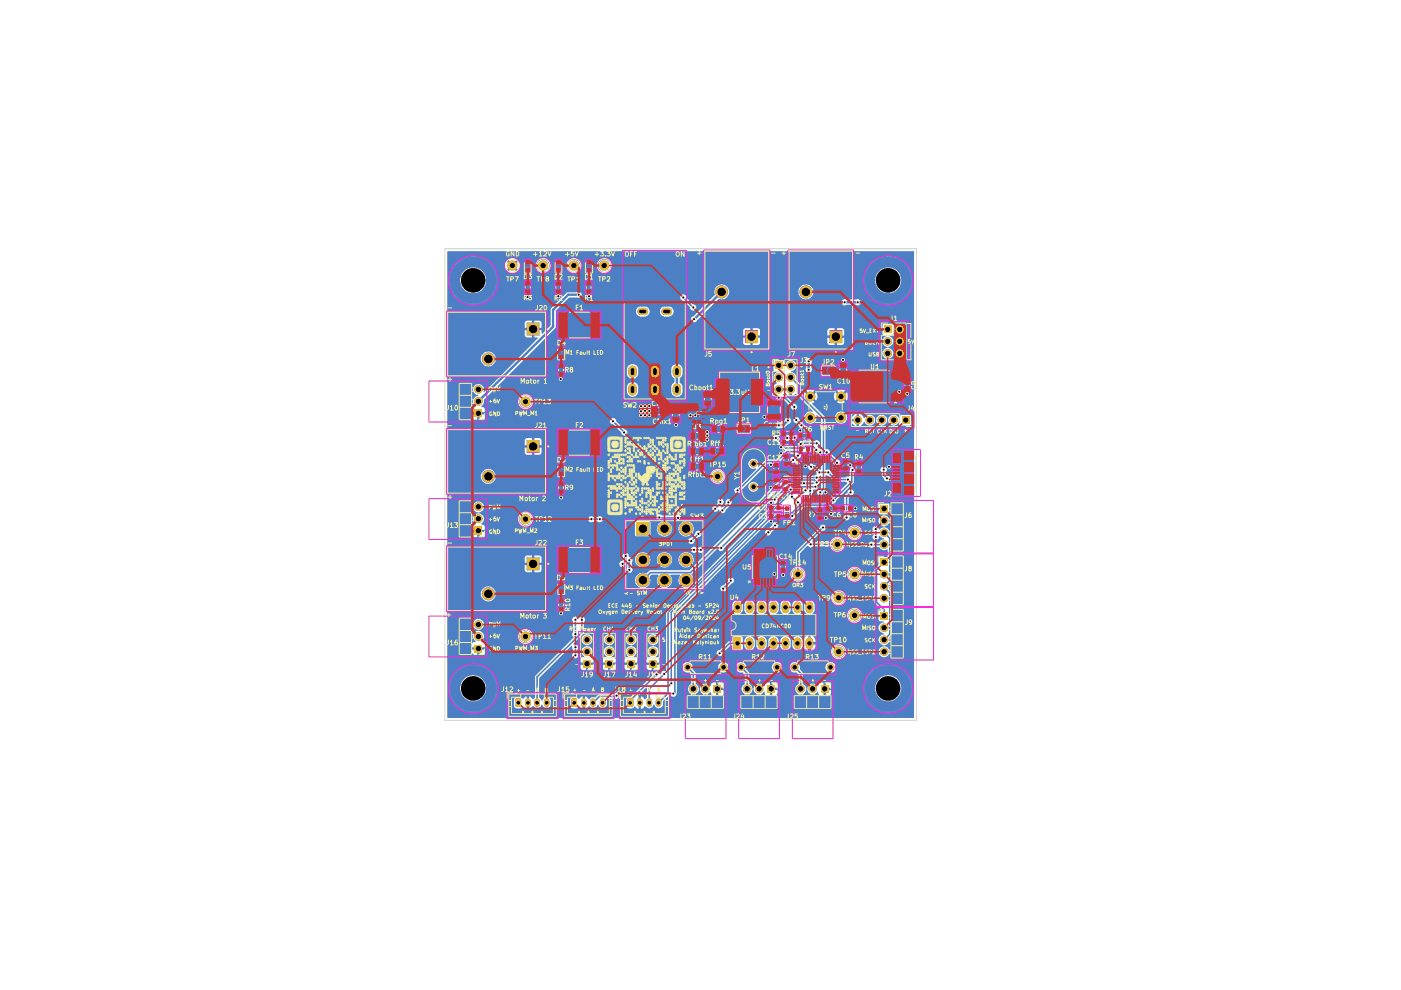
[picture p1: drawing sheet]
<svg xmlns="http://www.w3.org/2000/svg" width="297mm" height="210mm" viewBox="0 0 297 210" stroke-linecap="round" stroke-linejoin="round" font-family="sans-serif">
<g fill="#02ffee">
<path d="M186.6 107h1.7v1.7h-1.7z"/>
<path d="M186.6 129.7h1.7v1.7h-1.7z"/>
<circle cx="187.5" cy="112.9" r=".89"/>
<circle cx="177.5" cy="115.4" r="1.06"/>
<circle cx="187.5" cy="110.4" r=".89"/>
<circle cx="181.2" cy="112.9" r="1.06"/>
<circle cx="187.5" cy="115.5" r=".89"/>
<circle cx="177.8" cy="138.2" r="1.06"/>
<circle cx="188.3" cy="146" r="2.58"/>
<circle cx="187.5" cy="138.2" r=".89"/>
<circle cx="187.5" cy="133.1" r=".89"/>
<circle cx="187.5" cy="135.6" r=".89"/>
<circle cx="181.2" cy="130.5" r="1.06"/>
</g>
<path d="M166.5 128.4v.8M166.5 136v.8M169.1 128.4v.8M169.1 136v.8M171.6 128.4v.8M171.6 136v.8" fill="none" stroke="#02ffee" stroke-width="1.6"/>
<g fill="#02ffee">
<path d="M174 145.2h1.7v1.7h-1.7z"/>
<path d="M186.6 118.4h1.7v1.7h-1.7z"/>
<path d="M191.2 88.2h1.7v1.7h-1.7z"/>
<path d="M187.4 69h1.7v1.7h-1.7z"/>
<path d="M175.9 70.1h2.6v2.5h-2.6z"/>
<circle cx="169.2" cy="121.8" r="1.06"/>
<circle cx="172.3" cy="146.1" r=".89"/>
<circle cx="176.1" cy="141.5" r=".8"/>
<circle cx="168.5" cy="141.5" r=".8"/>
<circle cx="169.8" cy="146.1" r=".89"/>
<circle cx="187.5" cy="121.8" r=".89"/>
<circle cx="177.8" cy="126.7" r="1.06"/>
<circle cx="181.2" cy="121.8" r="1.06"/>
<circle cx="187.5" cy="124.3" r=".89"/>
<circle cx="187.5" cy="126.8" r=".89"/>
<circle cx="184.4" cy="89.1" r=".89"/>
<circle cx="189.5" cy="89.1" r=".89"/>
<circle cx="186.9" cy="89.1" r=".89"/>
<circle cx="178.3" cy="84.1" r="1.06"/>
<circle cx="178.3" cy="88.6" r="1.06"/>
<circle cx="181.9" cy="89.1" r=".89"/>
<circle cx="190.8" cy="69.9" r=".89"/>
<circle cx="190.8" cy="72.4" r=".89"/>
<circle cx="188.2" cy="72.4" r=".89"/>
<circle cx="188.2" cy="74.9" r=".89"/>
<circle cx="190.8" cy="74.9" r=".89"/>
<circle cx="188.3" cy="59.4" r="2.58"/>
</g>
<path d="M175.9 70.1h2.6v2.5h-2.6z" fill="none" stroke="#02ffee" stroke-width=".21"/>
<g fill="#02ffee">
<path d="M158.1 70.1h2.5v2.5h-2.5z"/>
<circle cx="167.6" cy="80" r=".89"/>
<circle cx="165.1" cy="82.6" r=".89"/>
<circle cx="171.8" cy="84.1" r="1.06"/>
<circle cx="165.1" cy="80" r=".89"/>
<circle cx="167.6" cy="82.6" r=".89"/>
<circle cx="171.8" cy="88.6" r="1.06"/>
</g>
<path d="M158.1 70.1h2.5v2.5h-2.5z" fill="none" stroke="#02ffee" stroke-width=".21"/>
<g fill="#02ffee">
<path d="M164.3 76.6h1.6v1.7h-1.6z"/>
<circle cx="170.9" cy="61.9" r="1.4"/>
<circle cx="167.6" cy="77.5" r=".89"/>
<circle cx="153" cy="61.9" r="1.4"/>
</g>
<path d="M134.1 78.4v.8M138.9 78.4v.8M143.5 78.4v.8M134.1 82.2v.8M138.9 82.2v.8M143.5 82.2v.8" fill="none" stroke="#02ffee" stroke-width="1.8"/>
<path d="M135.9 66h.8M141 66h.7" fill="none" stroke="#02ffee" stroke-width="1.5"/>
<g fill="#02ffee">
<circle cx="140.9" cy="118.7" r="1.48"/>
<circle cx="145.5" cy="118.7" r="1.48"/>
<circle cx="140.9" cy="123" r="1.48"/>
<circle cx="140.9" cy="112.1" r="1.48"/>
<circle cx="145.5" cy="123" r="1.48"/>
</g>
<path d="M158.9 128.4v.8M161.5 128.4v.8M164 128.4v.8" fill="none" stroke="#02ffee" stroke-width="1.6"/>
<path d="M155.5 135.2h1.6v2.4h-1.6z" fill="#02ffee"/>
<path d="M156.4 128.4v.8M158.9 136v.8M161.5 136v.8M164 136v.8" fill="none" stroke="#02ffee" stroke-width="1.6"/>
<g fill="#02ffee">
<path d="M162.6 145.2h1.7v1.7h-1.7z"/>
<path d="M151.2 145.2h1.7v1.7h-1.7z"/>
<path d="M137.6 139.9h1.7v1.7h-1.7z"/>
<circle cx="161" cy="146.1" r=".89"/>
<circle cx="164.8" cy="141.5" r=".8"/>
<circle cx="158.4" cy="146.1" r=".89"/>
<circle cx="157.1" cy="141.5" r=".8"/>
<circle cx="153.4" cy="141.5" r=".8"/>
<circle cx="147" cy="146.1" r=".89"/>
<circle cx="149.5" cy="146.1" r=".89"/>
<circle cx="145.8" cy="141.5" r=".8"/>
<circle cx="138.4" cy="138.2" r=".89"/>
<circle cx="138.4" cy="135.6" r=".89"/>
</g>
<path d="M137.7 148.7v.6M139.6 148.7v.6" fill="none" stroke="#02ffee" stroke-width="1.2"/>
<g fill="#02ffee">
<path d="M111.8 118.3h2.5v2.5h-2.5z"/>
<circle cx="145.5" cy="112.1" r="1.48"/>
<circle cx="159.8" cy="103.2" r=".8"/>
<circle cx="159.8" cy="98.3" r=".8"/>
<circle cx="152.1" cy="101" r="1.06"/>
<circle cx="111.4" cy="110.1" r="1.06"/>
</g>
<path d="M111.8 118.3h2.5v2.5h-2.5z" fill="none" stroke="#02ffee" stroke-width=".21"/>
<g fill="#02ffee">
<path d="M100.6 111.7h1.7v1.8h-1.7z"/>
<path d="M100.6 136.7h1.7v1.6h-1.7z"/>
<path d="M111.8 68.5h2.5v2.5h-2.5z"/>
<circle cx="101.4" cy="107.4" r=".89"/>
<circle cx="101.4" cy="110" r=".89"/>
<circle cx="103.5" cy="125.9" r="1.4"/>
<circle cx="111.4" cy="135" r="1.06"/>
<circle cx="100.3" cy="146" r="2.58"/>
<circle cx="101.4" cy="135" r=".89"/>
<circle cx="101.4" cy="132.4" r=".89"/>
<circle cx="128.1" cy="56.3" r="1.06"/>
<circle cx="100.3" cy="59.4" r="2.58"/>
</g>
<path d="M111.8 68.5h2.5v2.5h-2.5z" fill="none" stroke="#02ffee" stroke-width=".21"/>
<g fill="#02ffee">
<circle cx="103.5" cy="76.1" r="1.4"/>
<circle cx="108.6" cy="56.3" r="1.06"/>
<circle cx="121.7" cy="56.3" r="1.06"/>
<circle cx="115.1" cy="56.3" r="1.06"/>
</g>
<path d="M125.7 148.7v.6" fill="none" stroke="#02ffee" stroke-width="1.2"/>
<path d="M121.4 148.3h.7v1.3h-.7z" fill="#02ffee"/>
<path d="M121.4 148.3h.7v1.3h-.7z" fill="none" stroke="#02ffee" stroke-width=".51"/>
<path d="M133.3 148.3h.7v1.3h-.7z" fill="#02ffee"/>
<path d="M133.3 148.3h.7v1.3h-.7z" fill="none" stroke="#02ffee" stroke-width=".51"/>
<path d="M111.9 148.7v.6M113.9 148.7v.6M123.8 148.7v.6M127.8 148.7v.6M135.6 148.7v.6" fill="none" stroke="#02ffee" stroke-width="1.2"/>
<path d="M109.6 148.3h.6v1.3h-.6z" fill="#02ffee"/>
<path d="M109.6 148.3h.6v1.3h-.6z" fill="none" stroke="#02ffee" stroke-width=".51"/>
<path d="M115.9 148.7v.6" fill="none" stroke="#02ffee" stroke-width="1.2"/>
<g fill="#02ffee">
<path d="M100.6 86.8h1.7v1.7h-1.7z"/>
<path d="M111.8 93.4h2.5v2.5h-2.5z"/>
<circle cx="101.4" cy="82.6" r=".89"/>
<circle cx="101.4" cy="85.1" r=".89"/>
<circle cx="111.4" cy="85.2" r="1.06"/>
</g>
<path d="M111.8 93.4h2.5v2.5h-2.5z" fill="none" stroke="#02ffee" stroke-width=".21"/>
<g fill="#02ffee">
<path d="M123.6 139.9h1.7v1.7h-1.7z"/>
<path d="M128.4 139.9h1.6v1.7h-1.6z"/>
<path d="M132.9 139.9h1.7v1.7h-1.7z"/>
<path d="M135 110.8h2.6v2.7h-2.6z"/>
<circle cx="103.5" cy="101" r="1.4"/>
<circle cx="124.5" cy="138.2" r=".89"/>
<circle cx="129.2" cy="138.2" r=".89"/>
<circle cx="124.5" cy="135.6" r=".89"/>
<circle cx="129.2" cy="135.6" r=".89"/>
<circle cx="133.8" cy="138.2" r=".89"/>
<circle cx="136.3" cy="123" r="1.48"/>
</g>
<path d="M135 110.8h2.6v2.7h-2.6z" fill="none" stroke="#02ffee" stroke-width=".21"/>
<g fill="#02ffee">
<circle cx="136.3" cy="118.7" r="1.48"/>
<circle cx="133.8" cy="135.6" r=".89"/>
</g>
<g fill="#4d7fc4">
<path d="M135.3 147.5l1.7-1.7 .2 .1v2.1l-.4 .3-.6-.6h-.3v1h-.5z"/>
<path d="M146.6 121.8l5.5-5.5h.1l.3 .5a.84 .84 0 0 0 1.1-.6l9.9-10 .7 .4-17 17h-.1v-.8z"/>
<path d="M173.7 100.9l.4-.1v2.7l-.2 .2a.68 .68 0 0 0-.7 .7 .68 .68 0 0 0 .7 .7 .67 .67 0 0 0 .6-.7l.5-.5v-3.1h.6l1.3 1.3h2.3l.4 .2 .1 .1-3.1 3a.67 .67 0 0 0-.6 .7l-.5 .5h-4.6v-.2l1.3-1.3 .3-1.4 .6 .1 .3-.2 .1-.7a.77 .77 0 0 0 .2-1.2l.1-.3z"/>
<path d="M167.9 102.3h4.6l.1 .3-4.4 .1z"/>
<path d="M165.5 82.3h1.7v.5h-1.7z"/>
<path d="M94.8 53.3h99v98.9l-99-.1v-2.4h14.2l.1 .3 .4 .2h.8l.6-.4 .3 .3 .5 .3v-1.1h.5v1.1l.4-.3 .3-.4h.2l.1 .2a1.03 1.03 0 0 0 1.7-.5 1.08 1.08 0 0 0 1.2 .7l.4-.2 .2-.2h4.2l.1 .3 .4 .2h.8l.6-.4 .2 .3 .5 .3v-1.1h.5v1.1l.8-.7 .3 .2a1.03 1.03 0 0 0 1.6-.5l.2 .1a.85 .85 0 0 0 .8 .7 .85 .85 0 0 0 .8-.5h4.3l.1 .3 .4 .2h.7l.6-.4 .8 .6v-1.1h.5v1.1l.9-.7a.99 .99 0 0 0 1 .4 .99 .99 0 0 0 .8-.7h.2a.88 .88 0 0 0 1.1 .7l.5-.2 .1-.4v-.8l1.5-1.5 .2 .1a.72 .72 0 0 0 .8 .4 .72 .72 0 0 0 .5-.7v-5.5h1.2v.4l.4 .5 .4 .2h.7l.4 .3-.1 2.1a1.19 1.19 0 0 0 0 2.1 1.19 1.19 0 0 0 1.8-1 1.44 1.44 0 0 0 1 1.1 1.44 1.44 0 0 0 1.3-.6l.3 .7 .1 .1h.8v-.8h.5v.8l1-.1 .1-1h-.8v-.5h.8v-.8l-.4-.3h-.7v.9h-.5v-.9h-.6l-.3 .2-.3 .6-.3-.3a1.12 1.12 0 0 0-1.9 .7v.2h-.2l-.2-.6-.5-.5v-2.3l-.7-.8 .1-.4h5.4a1.1 1.1 0 0 0 1.1 1.1 1.1 1.1 0 0 0 1.1-1.1h1.5l.5 .9 .3 .2h.8l.3 .3v2.1a1.16 1.16 0 0 0-.1 2 1.16 1.16 0 0 0 1.8-.9h.1a1.31 1.31 0 0 0 2.1 .8l.3-.3v.6l.3 .2h.8v-.8h.5v.8h.9l.2-.3v-.8h-.9v-.5h.9v-.7l-.2-.3-.9-.1v.9h-.5v-.9l-.8 .1-.3 .2v.5h-.2a1.15 1.15 0 0 0-1.6-.3l-.4 .3-.1 .6h-.2l-.3-.8-.5-.3v-2.4l-.6-.7v-.4h5.5a1.13 1.13 0 0 0 .7 1 1.13 1.13 0 0 0 1.2-.3l.3-.7h1.5l.4 .9 .4 .2h.8l.3 .3v2.1a1.16 1.16 0 0 0-.7 1.2 1.16 1.16 0 0 0 .8 1 1.25 1.25 0 0 0 1.4-.6l.1-.5h.2a1.51 1.51 0 0 0 .9 1.1 1.29 1.29 0 0 0 1.3-.5h.2v.4l.2 .3h.9v-.8h.5v.8h.8l.3-.3v-.8h-.9v-.2h10.3a2.73 2.73 0 0 0 3 2.6 2.73 2.73 0 0 0 2.4-3.2 2.73 2.73 0 0 0-3-2.3 2.73 2.73 0 0 0-2.4 2.9h-10.3v-.3h.9v-.7l-.4-.4h-.7v.9h-.5v-.9l-.9 .1-.2 .3v.4h-.2l-.7-.6h-.6l-.6 .4-.2 .7-.3 .1-.1-.6-.6-.6v-2.3l-.6-.7v-.4h5.4v.2a1.12 1.12 0 0 0 1.7 .8 1.12 1.12 0 0 0 0-1.9 1.12 1.12 0 0 0-1.7 .7v.2h-5.4a1.16 1.16 0 0 0-1.6-1l-.4 .4-.2 .6h-1.5v-.2a1.11 1.11 0 0 0-1.2-.9 1.11 1.11 0 0 0-1 1.1h-5.5v-.2a1.11 1.11 0 0 0-1.1-.9 1.11 1.11 0 0 0-1.1 1.1h-1.5l-.1-.2a1.06 1.06 0 0 0-1.1-.9 1.06 1.06 0 0 0-1 1.1h-5.4l-.1-.2a1.06 1.06 0 0 0-1.1-.9 1.06 1.06 0 0 0-1 1.1h-1.2v-3h8.4l.2 .4 .2 .2h.5l.7-.9h22.9a1.27 1.27 0 0 0 1.4 1.2 1.29 1.29 0 0 0 1.2-1.3 1.29 1.29 0 0 0-1.3-1.2 1.29 1.29 0 0 0-1.3 1.3h-22.9l1.4-1.4 .4 .1v.9l.2 .1h1.7l.3-.2v-.8h.3a1.1 1.1 0 0 0 1.1 1 1.1 1.1 0 0 0 1.1-1h.4v.2a1.12 1.12 0 0 0 1.1 .8 1.12 1.12 0 0 0 1.1-1h.3v.2a1.12 1.12 0 0 0 1.2 .8 1.12 1.12 0 0 0 1-1h.3v.2a1.12 1.12 0 0 0 1.2 .8 1.12 1.12 0 0 0 1-1h.4v.2a1.14 1.14 0 0 0 1.1 .8 1.14 1.14 0 0 0 1.1-.8h.1l.3 .6 .8 .4v-1.4h.5v1.4a1.21 1.21 0 0 0 1-1.4h-.9v-.6h.9v-.4a1.17 1.17 0 0 0-1-1v1.4h-.5l-.1-1.4a1.21 1.21 0 0 0-1 1l-.2-.1a1.09 1.09 0 0 0-1.1-.7 1.09 1.09 0 0 0-1 .8v1.2h-.4v-1.2l-.1-.3a1.13 1.13 0 0 0-1.2-.5 1.13 1.13 0 0 0-.9 .8v1.2h-.3v-1.2l-.2-.3a1.13 1.13 0 0 0-1.1-.5 1.13 1.13 0 0 0-.9 .8v1.2h-.3v-1.2l-.2-.3a1.13 1.13 0 0 0-1.1-.5 1.13 1.13 0 0 0-.9 .8v1.2h-.4v-1.2l-.1-.3a1.13 1.13 0 0 0-1.2-.5 1.13 1.13 0 0 0-.9 .8v1.2h-.3v-1.8l-.3-.2h-1.7l-.2 .1v.9l-.9 .1-1.7 1.8h-.4l-.3 .4-.1 .3h-8.4v-8h36.3a1.33 1.33 0 0 0 1.3 1.3 1.33 1.33 0 0 0 1.4-1.3 1.33 1.33 0 0 0-1.3-1.3 1.33 1.33 0 0 0-1.4 1.3h-36.3v-.4l.9-.8h10.9v.2a1.12 1.12 0 0 0 1.2 .8 1.12 1.12 0 0 0 1-1h.3v.2a1.12 1.12 0 0 0 1.2 .8 1.12 1.12 0 0 0 1-1h.4v.2a1.12 1.12 0 0 0 1.1 .8 1.12 1.12 0 0 0 1.1-1h.3v.2a1.12 1.12 0 0 0 1.2 .8 1.12 1.12 0 0 0 1-1h.3v.2a1.12 1.12 0 0 0 1.2 .8 1.12 1.12 0 0 0 1-1h.4v.2a1.12 1.12 0 0 0 1.2 .8 1.12 1.12 0 0 0 1-1h.3v.2a1.14 1.14 0 0 0 1.1 .8 1.14 1.14 0 0 0 1.1-.8v-1.4l-.1-.3a1.15 1.15 0 0 0-1.2-.5 1.15 1.15 0 0 0-.9 .8v1.2h-.3v-1.2l-.2-.3a1.15 1.15 0 0 0-1.1-.5 1.15 1.15 0 0 0-.9 .8v1.2h-.4v-1.2l-.1-.3a1.15 1.15 0 0 0-1.1-.5 1.15 1.15 0 0 0-1 .8v1.2h-.3v-1.2l-.2-.3a1.15 1.15 0 0 0-1.1-.5 1.15 1.15 0 0 0-.9 .8v1.2h-.3v-1.2l-.2-.3a1.15 1.15 0 0 0-1.1-.5 1.15 1.15 0 0 0-.9 .8v1.2h-.4v-1.2l-.1-.3a1.15 1.15 0 0 0-1.2-.5 1.15 1.15 0 0 0-.9 .8v1.2h-.3v-1.2l-.2-.3a1.15 1.15 0 0 0-1.1-.5 1.15 1.15 0 0 0-.9 .8v1.2h-10.9l2.5-2.6h29.5a1.31 1.31 0 0 0 .9 1.3 1.32 1.32 0 0 0 1.8-1.3 1.32 1.32 0 0 0-2-1.1 1.3 1.3 0 0 0-.7 1.1h-29.5l2-1.9h3.8v.2a.64 .64 0 0 0 .6 .4 .64 .64 0 0 0 .6-.3l.1-.4 1.1-1a.68 .68 0 0 0 .3-1.2 .72 .72 0 0 0-1.1 .7l-.9 .9-.4 .1-.3 .6h-3.8l3-3h16v.2a1.28 1.28 0 0 0 1.4 1.1 1.28 1.28 0 0 0 1.1-1.3h9.4l.1 .2a1.29 1.29 0 0 0 2 .9 1.29 1.29 0 0 0 0-2.2 1.29 1.29 0 0 0-2 .9l-.1 .2h-9.4v-.5l-.8-.8v-3.2l1.5-1.6h.3a.58 .58 0 0 0 1 .1l4 .1a1.33 1.33 0 0 0 1.4 .8 1.33 1.33 0 0 0 1.1-1.2h5.2v.3l.6 .4 .5-.2h1.2a1.18 1.18 0 0 0 1.7 .5l.1 1.4-.2 .2h-1.6l-.1 .2v1.5l-.9 .9v7.1l1.4 1.4-.1 .3-.4 .1v1.9l.2 .2h.9l-.1 .3a1.15 1.15 0 0 0-1.1 1.2 1.15 1.15 0 0 0 1.2 1.1l.1 .2a1.23 1.23 0 0 0-1.2 1.2 1.23 1.23 0 0 0 1.2 1.2l-.1 .1a1.19 1.19 0 0 0-1.1 1.6 1.19 1.19 0 0 0 1.9 .4 1.19 1.19 0 0 0-.4-1.9h-.3v-.3a1.23 1.23 0 0 0 1.1-1.7l.5-.5v-9.1l-.6-.6 .1-.4a1.33 1.33 0 0 1 .5-1.2v-9.3l-.5-.5a1.28 1.28 0 0 0-1.1-1.7v-.2a1.19 1.19 0 0 0 1.1-1.2 1.19 1.19 0 0 0-1.1-1.2v-.1h.9l.2-.2-.1-2.1h-2.1l-.1 .1v1.9l.2 .3h.9v.1a1.23 1.23 0 0 0-1.2 1.3 1.23 1.23 0 0 0 1.3 1.2l-1 .6-.1-.1a.67 .67 0 0 0-1-.6 .67 .67 0 0 0-.1 1.1l-.1 .8a.68 .68 0 0 0 .4 1 .68 .68 0 0 0 .8-.8l.1-.1 1 .6-.7 .4-.4 .5h-1.1l-.6-.3-.6 .3v.4l-5.2-.1a1.33 1.33 0 0 0-1.4-1.4l-.8 .4-.4 .6h-3.9l-.2-.2v-.2l1.7-1.7h5.9a1.31 1.31 0 0 0 1.8 1.3 1.31 1.31 0 0 0 .5-2.1 1.31 1.31 0 0 0-2.2 .4l-.1 .4h-5.9l.4-.3a.71 .71 0 0 0 .8-.5 .71 .71 0 0 0-.4-.8h-.6l-.3 .5-5.1 5.1v3.6l-.6 .5-.2 .8h-16l8.9-8.9h1.4l.3 .6h.6l1.2-1.5a.65 .65 0 0 0 .7-.5 .65 .65 0 0 0-.4-.8l-.6 .1-.3 .3v.2l-.9 1-.4 .1-.2 .5h-1.4l3.7-3.8h2.8a.73 .73 0 0 0 .8 1l.5-.4h10.2l.3 .5a.72 .72 0 0 0 1-.2v-.6l-.2-.2v-3.8l.9-.5 .2-.3a.73 .73 0 0 0-.7-.9l-.6 .4v.3l-.6 .6-.1 .2v4l-.2 .5h-10.2l.1-.4 1.8-1.8h5.4l.7-.7 .4-.1 .3-.6 3.7-3.7v-2.2l.4-.4v-.2h5.3l.2 .5v.8l.5 .4 .1 .6 .3 .1h.6l.2-.1a.69 .69 0 0 0-.6-1.1l-.2-.3v-.4a.61 .61 0 0 0 .3-.6 .61 .61 0 0 0-.5-.5h-.5l-.2 .1-.2 .5h-5.3v-.2a.73 .73 0 0 0-.8-.3 .73 .73 0 0 0-.5 .7l-.1 1.3-.3-.1-.5 .3h-1.9l-1.1-1.1-.3-.5-.9-.1v-3l.3-.1 1.5 1.5 .2 .6 .2 .1h.5a.67 .67 0 0 0 .4-.7l-.1-.4-.5-.1-1.6-1.6v-.1a.95 .95 0 0 0-.9-.6v-6.6h2a1.28 1.28 0 0 0 .9 1.2 1.28 1.28 0 0 0 1.4-.5h1.2l.2 .4 .5 .6 .4 .1v-.9h.5v.9l.4-.1 .6-.8 .3 .1a1.15 1.15 0 0 0 1.3 .6 1.15 1.15 0 0 0 .9-1.1h.2v.2a1.2 1.2 0 0 0 1.3 1 1.2 1.2 0 0 0 1-1.2h.2v.2a1.2 1.2 0 0 0 1.3 1 1.2 1.2 0 0 0 1.1-1.1h.1v.8l.3 .3h1.9l.1-.2-.1-2.1h-2l-.2 .1v.9h-.1a1.19 1.19 0 0 0-1.3-1.1 1.19 1.19 0 0 0-1.1 1.2l-.3-.1a.92 .92 0 0 0-.7-1 1.17 1.17 0 0 0-1.5 1.1l-.3-.1a.92 .92 0 0 0-.8-1h-.6l-.4 .1-.3 .5h-.3l-.6-.7-.4-.2v.9h-.5v-.9a1.46 1.46 0 0 0-1.1 1.1h.9v.5h-2.1l.1-.1a1.28 1.28 0 0 0-.8-1.9 1.28 1.28 0 0 0-1.6 1.3h-2l-2.9-3 .6-.3-.7-.7 .4-.4 .7 .7 .2-.8h3.5l.3 .8 .7-.7 .3 .4-.6 .7a1.36 1.36 0 0 0 1.7 0l-.7-.7 .3-.4 .8 .7 .1-.1a1.57 1.57 0 0 0-.1-1.7l-.8 .8-.3-.4 .7-.7-.3-.2a1.38 1.38 0 0 0-1.4 .2l.6 .8h-.1l-.2 .3-.7-.8-.3 1h-3.5l-.2-1-.7 .8-.4-.4 .7-.7-.5-.2h-.8l-.5 .2 .7 .7-.3 .4-.7-.8-.3 .6-.5-.5v-1.6l-1-1.1a1.23 1.23 0 0 0-1.1-1.6v-.2l.7-.3h2.4l.1 .2a.63 .63 0 0 0 .4 .4 .63 .63 0 0 0 .7-.2l.1-.2v-1.9a.67 .67 0 0 0-.4-.8h-.5l-.3 .4v1.7l-.1 .4h-2.4a1.17 1.17 0 0 0-.3-1.9 1.17 1.17 0 0 0-1.6 1h-.2v-.9l-.2-.2h-2l-.1 2.2 1 .1 .1 .1a1.26 1.26 0 0 0-1.1 1v.6l.3 .5 .5 .3-.4 .2a.82 .82 0 0 0-.6 .9h.9v.5h-.9l.3 .7 .4 .3-.1 .4a.67 .67 0 0 0 .4 .7l1.4-.1 1.4 1.5a.7 .7 0 0 0 .7 .6 .7 .7 0 0 0 .7-.5v-.4l-.3-.2-.4-.2-1.8-1.8-.6-.1 .5-.5 .4 .5 .6 .2v-.8h.5v.8l.8-.4 3.7 3.7a2.07 2.07 0 0 0-1.7 .7 1.32 1.32 0 0 0 1 1.9 1.32 1.32 0 0 0 1.4-1.7l.1-.1 .9 .8v6.4h-.4l-.4-.5a.83 .83 0 0 0 .4-1.1l-.5-.3-.6 .3-2.9-.1-.5 .5-.1 .6h-2.2l-1.6-1.7h1l.2 .4 .2 .2h.4l.2-.2 1.4 .2 .4-.4-.1-.7-.3-.2h-.5l-.1 .2-1.4-.2-.2 .2-.2 .5h-1l-.5-.5-.4-.2-.6 .5a.74 .74 0 0 0 .9 .9l1.8 1.8v.2l-1.9 1.9h-2.2l-1.5 1.5-.2-.3a1.06 1.06 0 0 0-.9-1.4 1.06 1.06 0 0 0-1.1 1.2 1.06 1.06 0 0 0 1.4 .8l.3 .2-3.9 3.9a.63 .63 0 0 0-.8 .5 .63 .63 0 0 0 .5 .7 .63 .63 0 0 0 .8-.5l.9-.9h.8a1.13 1.13 0 0 0 1.8 .8 1.07 1.07 0 0 0-.3-1.7 1.07 1.07 0 0 0-1.5 .7v.2h-.8l4.9-4.9h2.1l2.1-2h1.5v.3l-.4 .3a.68 .68 0 0 0-.5 1 .72 .72 0 0 0 .7 .2 .72 .72 0 0 0 .5-.5l.4-.3a.9 .9 0 0 0 .7-.8h4.1l.1 3.1h-.3l-1.1-1h-.3a.64 .64 0 0 0-.9 0 .64 .64 0 0 0 0 .9 .64 .64 0 0 0 .9 0l.7 .7v.4l-.4 .2h-6.4l-20.1 20.1h-8.4l-.8 .7a1.62 1.62 0 0 0-2.3 1.2 1.62 1.62 0 0 0 1.8 1.8 1.62 1.62 0 0 0 1.3-2.3v-.1l.4-.4h1.4a1.87 1.87 0 0 0 .3 2.5 1.62 1.62 0 0 0 2.2-.2 1.62 1.62 0 0 0 0-2.2l2.1-.1 .1 .2a1.63 1.63 0 0 0-.2 2 1.63 1.63 0 0 0 1.9 .6v.2l-4.8 4.8v12.6l-.1 .1a.79 .79 0 0 0-1.1 .7l-.2-.1a.64 .64 0 0 0-.7-.6 .64 .64 0 0 0-.6 .7l-4.8 4.8h-.5l-.4 .3v1.6h-4.2v-1.5h2.2l.6-.5a.73 .73 0 0 0-.7-.9l-.6 .4h-3.2l-.7 .7-.7-.1-.5 .5-.6-.6h-.4v1h-.5v-1h-.3l-.3 .5h-.3l-.3-.4h-1.1l-.3 .3v1.6h-4.2l.1-1.3a.92 .92 0 0 0-1-.6 .92 .92 0 0 0-.8 .8h-.2l-.1-.3-.4-.5v-4l2.2-2.2h6.6l.4 .5h.7v-1h.5v1h.7l.4-.5h2v.2l.4 .3h.7v-1h.6v1h.6l.5-.5h1.8l.4 .5h.7v-1h.5v1h.8l.3-.3v-.2h2l.4 .5h.7v-1h.5v1h.7l.4-.3v-.8h-.9v-.5h.9v-.9l-.1-.2-.7-.2a1.17 1.17 0 0 0 .6-1.3 1.17 1.17 0 0 0-1.1-.9l.1-.3a1.17 1.17 0 0 0 1-1.5 1.17 1.17 0 0 0-1.7-.7 1.17 1.17 0 0 0-.3 1.8l.2 .3 .5 .1v.3a1.18 1.18 0 0 0-1 .9 1.18 1.18 0 0 0 .6 1.3l-.1 .2h-.6l-.1 .4v.7h.9v.5h-.9v.6h-2v-.6h-.9v-.5h.9l-.1-1.1h-.5l-.1-.3a1.12 1.12 0 0 0 .5-1.3 1.12 1.12 0 0 0-1-.8v-.3a1.15 1.15 0 0 0 .9-1.7 1.15 1.15 0 0 0-2 0 1.15 1.15 0 0 0 .9 1.7l.1 .3a1.17 1.17 0 0 0-1.1 .9 1.17 1.17 0 0 0 .6 1.3l-.2 .2h-.4l-.3 .3v.8h.9v.5h-.9v.6h-1.8v-.6h-1v-.5h1v-.7l-.2-.4h-.5l-.2-.2 .1-.1a1.17 1.17 0 0 0 .4-1.3 1.17 1.17 0 0 0-1-.8l.1-.3a1.14 1.14 0 0 0 1-1.5 1.14 1.14 0 0 0-1.7-.6 1.14 1.14 0 0 0-.2 1.8v.2l.6 .1 .1 .3a1.17 1.17 0 0 0-1.1 .9 1.17 1.17 0 0 0 .6 1.3l-.1 .2h-.6l-.1 1.1h.9v.5h-.9v.6h-2v-.6h-.9v-.5h.9v-.8l-.2-.3h-.5v-.3a1.23 1.23 0 0 0 .5-1.3 1.23 1.23 0 0 0-1.1-.9v-.1a1.2 1.2 0 0 0 1.1-1.4 1.2 1.2 0 0 0-1.6-.9 1.2 1.2 0 0 0-.6 1.7l1.1 .7a1.23 1.23 0 0 0-1.1 1.9l.5 .3v.2l-.5 .1-.3 .3v.8h.9v.5h-.9v.6h-6.6l4.7-4.7h.1l.2 1.6a.64 .64 0 0 0 .3 1.1 .64 .64 0 0 0 .8-.8l-.2-.3 .2-1.4-.3-.4h-.7v-.2l2.2-2.2 .1-2.5a.66 .66 0 0 0-.2-1 .66 .66 0 0 0-.9 .3l-.4-.1a.63 .63 0 0 0-.9-.1 .63 .63 0 0 0 0 .9v2.2l-.2 .7 .4 .4-8.2 8.2v4.6l-.5 .4-.6-.6h-.2v1h-.5v-1h-.4l-.4 .5-.5-.4h-1l-.4 .5v1.4h-14.2v-3.6h2.7a2.77 2.77 0 0 0 2.3 2.6 2.77 2.77 0 0 0 3.1-1.7 2.69 2.69 0 0 0-2.1-3.7 2.68 2.68 0 0 0-3.3 2.8h-2.7v-7.8h5.3l.2 .5 .9 .1v-1h.5v1h.7l.4-.5v-.6h-.9v-.6h.9v-.7l-.3-.4h-.5v-.2l.4-.3 .2-.6h7.6a1.31 1.31 0 0 0 1.6 1.2 1.31 1.31 0 0 0 .8-1.9 1.31 1.31 0 0 0-1.5-.6 1.31 1.31 0 0 0-.9 1.3h-7.6v-.3a1.75 1.75 0 0 0-1.2-1l.1-.2a1.16 1.16 0 0 0 1.1-1 1.16 1.16 0 0 0-.8-1.3 1.22 1.22 0 0 0-1.6 1.2 1.56 1.56 0 0 0 1.2 1.2l-.1 .2a1.15 1.15 0 0 0-1 .9 1.15 1.15 0 0 0 .5 1.2v.2h-.5l-.2 .4v.7h.9v.6h-.9v.5h-5.3v-12.4h7.1v.3a1.63 1.63 0 0 0 1.5 1.3 1.63 1.63 0 0 0 1.7-1.1 2.14 2.14 0 0 0-.5-1.6 1.6 1.6 0 0 0-1.7-.3 1.6 1.6 0 0 0-1 1.4h-7.1v-5h16.5l.4 .4h1.1v-.9h.5v.9h1.1l.4-.4v-1.1h-.9v-.3h17.4l.3 .6 .6 .1 .4-.3 .2-.5h.2l-.2 1.6 .3 .3 .6 .1 .4-.5-.2-.6v-1.1l.2-.5h.5a1.63 1.63 0 0 0 1.3 1.6 1.63 1.63 0 0 0 1.9-1l.1-.6h1.4a1.56 1.56 0 0 0 .8 1.5 1.56 1.56 0 0 0 1.7-.2l.5-.5 .2-.8h1.3l.1 .5a1.61 1.61 0 0 0 2.6 .7 1.61 1.61 0 0 0-.3-2.6 1.59 1.59 0 0 0-2.4 1.4h-1.3v-.3a1.62 1.62 0 0 0-1.7-1.3 1.62 1.62 0 0 0-1.5 1.6h-1.4l-.1-.6a1.62 1.62 0 0 0-1.9-1 1.62 1.62 0 0 0-1.3 1.6h-.5l-.2-.4-.6-.2v-.5l-.4-.3h-.6a.65 .65 0 0 0-.1 1.1l-.2 .6h-.4l-.3 .5h-17.4v-.2h.9v-1.1l-.2-.3-1.3-.1v1h-.5v-1h-1.1l-.4 .4v1.1h.9v.5h-.9v1.1h-16.5v-4.3h51.7l.1 .2a.63 .63 0 0 0 .4 .4 .63 .63 0 0 0 .7-.2l1 .3 .5-.4v-.7l-.5-.3a1.33 1.33 0 0 1-1.6 0l-.5 .3-.1 .4h-51.7v-1.9h51.1l.1 .4 .3 .2h.5l1.2-1.4a.68 .68 0 0 0 .8-.6 .68 .68 0 0 0-.7-.8 .68 .68 0 0 0-.7 .7l-.8 .8-.6 .2-.1 .5h-51.1v-1.2h5.3l.2 .4h.9v-.9h.5v.9h.8l.3-.4h31.8l.2 .2h3l.1-.2v-1.4h1.4a1.61 1.61 0 0 0 1.6 1.7 1.61 1.61 0 0 0 1.6-1.7h1.3v.3a1.68 1.68 0 0 0 1.3 1.3 1.68 1.68 0 0 0 1.7-.6 1.89 1.89 0 0 0-.3-2.3 1.61 1.61 0 0 0-2.6 .9l-.1 .4h-1.3v-.3a1.62 1.62 0 0 0-1.7-1.3 1.62 1.62 0 0 0-1.5 1.6h-1.4v-1.4l-.2-.2h-2.8l-.3 .2v2.8h-31.8v-.7h-.9v-.4h.9v-.8l-.3-.3-.5-.1v-.2l.4-.3 .2-.6h7.6v.1a1.32 1.32 0 0 0 1.3 1.2 1.32 1.32 0 0 0 1.3-1.3h11.9v.1a.73 .73 0 0 0 1.1 .4l1 .1a.64 .64 0 0 0 .9-.1 .64 .64 0 0 0 0-.9h11.4l.2 .5 .2 .1 3.8-.1 .2 .2h.5l.4-.4v-.5l-.4-.4h-.5l-.2 .2h-3l-.3-.2h-.6l-.3 .6h-11.4l-.3-.2h-.5l-.2 .1-1.6-.1-.2 .1-.2 .5h-11.9v-.2a1.33 1.33 0 0 0-1.8-1.1l-.6 .4-.2 .9h-7.6v-.3a1.75 1.75 0 0 0-1.2-1l.9-.5 .2-.4h48.5a.64 .64 0 0 0 .6 .6 .64 .64 0 0 0 .7-.5h.2l.2 .6 .2 .2h.5l.4-.4v-.3l1.1-.9a1.16 1.16 0 0 0 0-1.3h-.8l-.3 .4v.5l-.6 .7-.3 .1-.1-.2 .4-.3 .2-.6-.2-.7a.72 .72 0 0 0-1.1 .3v.7l-1.1 .8v.3h-48.5l.1-.2a1.3 1.3 0 0 0-.8-1.4 1.23 1.23 0 0 0-1.5 1 1.31 1.31 0 0 0 1.1 1.4l-.1 .2a1.15 1.15 0 0 0-1 .9 1.15 1.15 0 0 0 .5 1.2v.3h-.5l-.2 .3v.8h.9v.4h-.9v.7h-5.3v-12.5h7.1v.3a1.57 1.57 0 0 0 1.7 1.3 1.57 1.57 0 0 0 1.5-1.6h45.8v.2a1.32 1.32 0 0 0 1.7 1 1.32 1.32 0 0 0 .7-1.9 1.31 1.31 0 0 0-1.5-.6 1.31 1.31 0 0 0-.9 1.3h-45.8v-.5a1.6 1.6 0 0 0-1.5-1.1 1.6 1.6 0 0 0-1.5 .9l-.2 .7h-7.1v-5h16.5l.4 .4h1.1v-.9h.5v.9h1.1l.4-.4v-1.1h-.9v-.5h.9l-.1-1.3-.3-.2h-1.1v.9h-.5v-.9l-1.3 .1-.2 .3v1.1h.9v.5h-.9v1.1h-16.5v-6.7h34.5l.2 .4 .5 .2 1.7 1.8a.65 .65 0 0 0 .6 .6 .65 .65 0 0 0 .7-.4 .7 .7 0 0 0-.7-.9l-.8-.8h32.9a.56 .56 0 0 0 .3 .5 .56 .56 0 0 0 .6 .1l1-.1 1.3-1 .1-.6h.5l.3 .6h.4l.4 .5a.65 .65 0 0 0 .6 .7 .65 .65 0 0 0 .7-.6 .65 .65 0 0 0-.6-.7l-.9-1.1-.6 .1-.3 .5h-.5l-.4-.5h-.5l-1 1.1-1-.1-.2 .1-.2 .5h-32.9l-.9-.9-.1-.5-.3-.2h-.5l-.2 .2-.2 .5h-34.5v-.7h5.3l.2 .4h.9v-.9h.5v.9h.8l.3-.4v-.7h-.9v-.5h.9l-.1-.9-.3-.2h-.4v-.2l.4-.3 .2-.6h7.6v.1a1.32 1.32 0 0 0 2 .9 1.32 1.32 0 0 0 0-2.2 1.32 1.32 0 0 0-2 .9v.3h-7.6l-.1-.4 1.8-1.7h28.6a1.24 1.24 0 0 0 .9 1 1.24 1.24 0 0 0 1.2-.4l.3-.6h2.4l.1 .4 .4 .5 .7 .2 .5-.2 .5-.4 .1-.5h2.3a1.24 1.24 0 0 0 .9 1 1.24 1.24 0 0 0 1.2-.4 2.4 2.4 0 0 0 .2-2.1l-.5-.4v-1l.3-.3 .3-.5v-1.3l-.3-.5-.3-.3a1.38 1.38 0 0 0-1.8 .8v1.3l.3 .5 .4 .4v.7l-.4 .4-.3 .5v1.2h-2.3v-1a1.11 1.11 0 0 0-.9-1.1h-.6l-.6 .4-.2 .5v1.2h-2.4v-1.2a1.13 1.13 0 0 0-1.4-.9l-.7 .4-.3 .5v1.2h-28.6l3.8-3.9h24.8a1.03 1.03 0 0 0 .6 1 1.19 1.19 0 0 0 1.5-.3l.3-.7h2.4l.2 .7 .2 .1a1.16 1.16 0 0 0 1.3 .2l.6-.6v-1.3l-.1-.6-.8-.5h-.6l-.6 .4-.2 .5v1.1h-2.4v-1.1l-.3-.5-.6-.4h-.5l-.7 .4-.3 .5v1.1h-24.8l4.3-4.3h74.6a1.23 1.23 0 0 0 1.3 1.2 1.23 1.23 0 0 0 1.2-1.2 1.49 1.49 0 0 0-1.2-1.2l-.1-.1a1.75 1.75 0 0 0 1.3-1.2 1.32 1.32 0 0 0-1.2-1.2v-.2h.8l.3-.2v-.9h.2a1.56 1.56 0 0 0 1.2 1.2 1.27 1.27 0 0 0-1.2 1.3 1.27 1.27 0 0 0 1.2 1.3 1.24 1.24 0 0 0-1.1 1.2 1.24 1.24 0 0 0 1 1.2 1.19 1.19 0 0 0 1.3-1.1 1.19 1.19 0 0 0-1.2-1.3v-.1a1.23 1.23 0 0 0 1.1-1.3 1.23 1.23 0 0 0-1.1-1.2 1.21 1.21 0 0 0 1.1-1.4 1.21 1.21 0 0 0-1.5-1l-.5 .4-.3 .7h-.2v-.9l-.3-.2h-1.8l-.2 .1v2.1l.2 .1h.9l-.1 .2a1.24 1.24 0 0 0-1 1.3 1.24 1.24 0 0 0 1.1 1.2 1.51 1.51 0 0 0-1.2 1.2h-74.6l2.2-2.2h43l.4 .5h1.1v-1h.5v1h1.2l.3-.5h14.3l.5 .5h1.1v-1h.5v1h1.1l.4-.5v-1.1h-.9v-.5h.9v-1.1l-.4-.4h-1.1v1h-.5v-1h-1.1l-.4 .2-.1 1.3h1v.5h-1v1.1h-14.3v-1.1h-.9v-.5h.9v-1.3l-.3-.2h-1.2v1h-.5v-1l-1.3 .1-.2 .3v1.1h1v.5h-1v1.1h-43l3.2-3.2 .1-1.9h28.6l.1 .6 .3 .1h.5l4.2-4.2h26.8v.2a.67 .67 0 0 0 1 .3l2.1 .1a.67 .67 0 0 0 1.1-.5 .67 .67 0 0 0-1-.7l-2.6-.1-.5 .4-.1 .3h-26.8l.9-.8a1.48 1.48 0 0 0 2.1-1.4h14.6l.1 .2a1.58 1.58 0 0 0 2.1 1.2 1.58 1.58 0 0 0 .9-2.2 1.6 1.6 0 0 0-2.4-.5 1.51 1.51 0 0 0-.7 1.3h-14.6v-.3a1.6 1.6 0 0 0-2-1.2 1.6 1.6 0 0 0-1 2.2l-4.5 4.5-.5 .1-.1 .4h-28.6v-1.5h17a1.01 1.01 0 0 0 .9 1 1.77 1.77 0 0 0 1.7-.4l.3-.6h2.2l.1 .6 .8 .4a1.77 1.77 0 0 0 1.7-.4 1.09 1.09 0 0 0-.5-1.7l-1.6 .1a.87 .87 0 0 0-.5 1h-2.2l-.3-.7-.5-.4-1.6 .1a.87 .87 0 0 0-.5 1h-17v-.2l2.7-2.8h23.6l.2 .4 .5 .3 1.4 1.3a.67 .67 0 0 0 .6 .8 .67 .67 0 0 0 .7-.7 .67 .67 0 0 0-.7-.7l-1.4-1.3v-.3a.69 .69 0 0 0-.7-.5 .69 .69 0 0 0-.6 .7h-21.3l.1-.1a.64 .64 0 0 0 .2-.9 .64 .64 0 0 0-.9-.1h-2.1l-3.4 3.4v3.6l-1.8 1.8h-.2v-.8h-.9v-.5h.9v-1.1l-.2-.3-1.3-.1v.9h-.5v-.9h-1.1l-.4 .2v1.3h.9v.5h-.9v1.3l.4 .2h1.1v-.9h.5v.9h.7v.2l-11.2 11.4h-.3v-.2a1.13 1.13 0 0 0-.6-1.4 1.13 1.13 0 0 0-1.4 .5 1.23 1.23 0 0 0 .9 1.8l-.1 .2a1.13 1.13 0 0 0-1 .9 1.13 1.13 0 0 0 .5 1.2v.2l-.6 .2-.1 .9h.9v.5h-.9v.7h-5.3v-12.5h7.1v.3a1.62 1.62 0 0 0 1.5 1.3 1.62 1.62 0 0 0 1.7-1.1 1.75 1.75 0 0 0-.9-1.9l-.7-.2-.7 .2-.7 .7-.2 .7h-7.1v-16.5h2.7a2.68 2.68 0 0 0 1.7 2.4 2.76 2.76 0 0 0 3.8-2.4h82.6v.3a2.74 2.74 0 0 0 4 2 2.74 2.74 0 0 0 .5-4.5 2.74 2.74 0 0 0-4.3 1l-.2 1.2h-82.6a2.76 2.76 0 0 0-2.7-2.9 2.76 2.76 0 0 0-2.8 2.9h-2.7v-3.3h12.3l.3 .9 .7-.7 .4 .3-.7 .8a1.36 1.36 0 0 0 1.7 0l-.7-.8 .3-.3 .8 .7 .3-.9h3.7v.5a1.31 1.31 0 0 0 1.5 .9 1.31 1.31 0 0 0 1-1.4h3.9l.1 .3a1.28 1.28 0 0 0 1.4 1.1 1.28 1.28 0 0 0 1.1-1.4h3.9v.3a1.33 1.33 0 0 0 1.7 1 1.33 1.33 0 0 0 .9-1.7 1.33 1.33 0 0 0-1.9-.7l-.5 .5-.2 .6h-3.9v-.2a1.32 1.32 0 0 0-1.4-1.1 1.32 1.32 0 0 0-1.2 1.3h-3.9v-.2a1.27 1.27 0 0 0-1.3-1.1 1.27 1.27 0 0 0-1.2 1.3h-3.7l-.3-.8-.8 .7-.3-.3 .7-.8-.4-.2h-.8l-.5 .2 .7 .8-.4 .3-.7-.7-.3 .8h-12.3z"/>
</g>
<path d="M122.7 62.5h-2.2l-3.2 3.2v3.6l-15.9 15.8M143.5 78.7v3.8M153 61.9l-5.8 5.7M165.1 90.2h.9" fill="none" stroke="#4d7fc4" stroke-width=".51"/>
<g fill="none" stroke="#4d7fc4" stroke-width=".34">
<path d="M144.9 63.1l2.1 2.1M130 89.3l2.3 2.4M164.5 92.9h.2l1.6 1.6 .2 .5h3.9M168.5 92.8l-1.6 .1M169.9 94l-.1 .1M180.8 99.7l-.2 .2v2.3l-4.9 4.9h-5.4l-2.3 2.3M187.4 99.6v1.1l.6 .7M133.4 118.8v2M152.7 106.4v.4l-1.1 1.1M154.4 106.5v.3l-1.2 1.4M156.4 104h.1M164.3 105.7v.2"/>
<path d="M164.3 111.4l-1.4 1.5M166.5 101.3h6.6M167.1 102.9h.6l.4 .3h4.8M167.3 101.8h5.3l.5 .5M167.9 105.3l1.3 1.2M170.8 104l-.6 .6h-2.6M171.8 104.1v.8l-3.8 3.8h-3.7M171.9 115.4h5.6M174.5 111.8l-5.3 5.3v4.7M175.6 100.2l1.4 1.5h2.7M176.2 109l-.9 .8h-.2M180.3 104.4l-.8 .9v4.4"/>
<path d="M184.7 115.5h2.8M185.7 112.2v1.7M187.5 119.2l-1.7 1.6v6.9l1.7 1.6v1.3M187.5 112.9l1.1 1.2v9l-1.1 1.2v.2l1.1 1.1v8.9l-1.1 1.1M123.4 131.4v2.7"/>
</g>
<circle cx="133.4" cy="120.8" r=".17" fill="#4d7fc4"/>
<g fill="none" stroke="#4d7fc4" stroke-width=".34">
<path d="M165.1 84.3h1.3l2 2M167.6 80l1.6 1.6v1.8l5.4 5.3v15l-.7 .7M168.8 89.1l1.1 1.1M169.2 96.6l-1.1 .9M169.9 94h3.2M170.4 95l.4-.3h1.6l.7 .7M172 99h.6l1.1 1.2M173.9 95.9l-.2 .2h-4l-.4-.3h-2.4l-2.1 2.1h-2.2l-6.1 6.1M175.3 95.9l2.2 2.2M125.4 110.1h1.8M132.7 117.9v1l-.7 .6M139.8 109.7l4 .1"/>
<path d="M147.2 116.6h1.4M148.1 113.2l-1.5 1.5M164.3 108.7l-21.2 21.3v16.8l-.4 .3M166.5 101.3l-20.1 20.1h-8.5l-1.6 1.6M167.1 102.9l-2.8 2.8M167.3 101.8l-14.4 14.4M167.6 104.6l-25.3 25.2v15.1M167.6 103.8l-26 26v17.2l-2 2M122 131.4v3.1M122 137.2v1.7M123.4 134.1l-9.5 9.4v5.5M154.9 123.1l-1.6 1.7"/>
<path d="M156.4 136.4h-1.7l-2.1 2.1M130.7 147.5l-.1 .2h-3.5l-1.4 1.3M139.2 143l-5.6 5.5v.5M140.8 142.9l-3.1 3.1v3M145.8 141.5l1.2 1.2v3.3M157.1 141.5l1.3 1.2v3.3M168.5 141.5l1.3 1.2v3.3"/>
</g>
<path d="M171.4 76.6v1.8M179.1 64.1h2.8M167 89.2l-1 1" fill="none" stroke="#4d7fc4" stroke-width=".51"/>
<path d="M94.3 52.7h100v100h-100z" fill="none" stroke="#d0d2cd" stroke-width=".21"/>
<g fill="none" stroke="#5994dc" stroke-width=".21">
<circle cx="100.3" cy="59.4" r="5"/>
<circle cx="188.3" cy="59.4" r="5"/>
<circle cx="100.3" cy="146" r="5"/>
<circle cx="188.3" cy="146" r="5"/>
</g>
<g fill="none" stroke="#ff26e2" stroke-width=".21">
<path d="M111.2 59.4h1.4v3h-1.4zM111.2 54.9h1.4v3h-1.4zM117.7 59.4h1.4v3h-1.4zM117.7 54.9h1.4v3h-1.4zM124.1 59.4h1.5v3h-1.5zM124.1 54.9h1.5v3h-1.5zM132 53.1h13.5v32h-13.5zM149.2 53h14v21.3h-14zM167 53h14v21.3h-14zM94.7 66h21.2v13.9h-21.2zM118.2 73.3h1.5v3h-1.5zM118.2 66h9.2v5.9h-9.2z"/>
<path d="M118.2 77h1.4v2.9h-1.4zM152.4 78.8h8.8v1.5h.7v5.8h-.7v1.4h-8.8v-1.4h-.7v-5.8h.7zM163.3 75.7h6.2v8.6h-6.2zM174 77.3h3.3v2.5h-3.3zM177.8 76.7h1.9v3.4h-1.9zM180.4 78.5h11.1v6.9h-11.1zM186.4 68.1h6.2v8.6h-6.2zM90.9 80.8h12.3v8.7h-12.3zM94.7 90.8h21.2v14h-21.2zM118.2 90.8h9.2v6h-9.2zM118.3 98.1h1.4v3h-1.4zM138.1 86.2h3.4v1.9h-3.4z"/>
<path d="M142.3 86.3h2v3.4h-2zM146.1 91.5h3.4v1.9h-3.4zM146.1 94.7h3.4v2h-3.4zM146.1 98h3.4v1.9h-3.4zM149.1 82.9h1.9v3.4h-1.9zM150.4 94.7h3.4v1.9h-3.4zM150.7 90h3.3v1.9h-3.3zM156 89.7h3.3v2.4h-3.3zM157 94.8h5.6v12h-5.6zM162.5 84.7h3.2v4.5h-3.2zM163.8 97.9h1.5v2.9h-1.5zM165.4 91.3h3v1.4h-3z"/>
<path d="M165.5 93h3v1.4h-3zM166 96.1h1.5v2.9h-1.5zM167.9 98.4h1.4v-.6h.6v-1.4h6.3v1.4h.7v.6h1.3v6.2h-1.3v.7h-.7v1.4h-6.3v-1.4h-.6v-.7h-1.4zM169.1 91.7h2.9v1.4h-2.9zM169.1 94.6h2.9v1.4h-2.9zM170.3 82.5h9.5v7.5h-9.5zM178.5 97.1h1.5v3h-1.5zM180.1 87.3h13.7v3.5h-13.7zM181.4 97.6h1.4v3h-1.4zM189.1 95.3h6.1v9.9h-6.1zM191.6 80.2h1.5v2.9h-1.5zM90.9 105.7h12.3v8.7h-12.3z"/>
<path d="M94.7 115.7h21.2v14h-21.2zM118.2 101.9h1.4v3h-1.4zM118.2 115.7h9.2v6h-9.2zM132.4 110.2h16.9v14.9h-16.9zM159.8 116.3h4.7v1.5h.5v5h-.5v1.3h-4.7v-1.3h-.5v-5h.5zM162.8 108.7h3v1.5h-3zM162.8 106.9h3v1.6h-3zM163.8 101.1h1.5v3h-1.5zM165.4 118.6h1.4v3h-1.4zM165.9 101.5h1.4v3h-1.4zM166.1 107.1h1.5v3h-1.5zM173.1 107.5h1.5v3h-1.5z"/>
<path d="M174.8 107h2.9v1.5h-2.9zM178 107h2.9v1.5h-2.9zM185.7 106.1h12.3v11.2h-12.3zM185.7 117.4h12.3v11.2h-12.3zM90.9 130.6h12.3v8.7h-12.3zM118.2 126.7h1.4v3h-1.4zM118.3 123.1h1.4v3h-1.4zM122.7 133.9h3.5v8.6h-3.5zM127.3 133.9h3.7v8.6h-3.7zM132 133.9h3.6v8.6h-3.6zM136.7 133.9h3.6v8.6h-3.6zM144.7 140h9.7v3h-9.7z"/>
<path d="M154.9 127.3h18.2v10.5h-18.2zM156.1 140h9.7v3h-9.7zM167.5 140h9.7v3h-9.7zM185.7 128.8h12.3v11.2h-12.3zM107.4 146.8h11v5.5h-11zM119.3 146.8h10.9v5.5h-10.9zM131.2 146.8h10.9v5.5h-10.9zM145.3 144.3h8.6v12.3h-8.6zM156.6 144.3h8.7v12.3h-8.7zM168 144.3h8.6v12.3h-8.6z"/>
<circle cx="100.4" cy="59.5" r="5.3"/>
<circle cx="108.7" cy="56.3" r="1.65"/>
<circle cx="115.2" cy="56.3" r="1.65"/>
<circle cx="121.7" cy="56.3" r="1.65"/>
<circle cx="128.1" cy="56.3" r="1.65"/>
<circle cx="188.3" cy="59.5" r="5.3"/>
<circle cx="111.5" cy="85.2" r="1.65"/>
<circle cx="111.5" cy="110.1" r="1.65"/>
<circle cx="152.2" cy="101" r="1.65"/>
<circle cx="177.6" cy="115.4" r="1.65"/>
<circle cx="181.2" cy="113" r="1.65"/>
<circle cx="111.5" cy="135" r="1.65"/>
<circle cx="169.2" cy="121.8" r="1.65"/>
<circle cx="177.8" cy="138.2" r="1.65"/>
<circle cx="177.8" cy="126.8" r="1.65"/>
<circle cx="181.2" cy="121.8" r="1.65"/>
<circle cx="181.2" cy="130.5" r="1.65"/>
<circle cx="100.4" cy="146" r="5.3"/>
<circle cx="188.3" cy="146" r="5.3"/>
</g>
<path d="M147.7 87.6h.1M147.7 87.5h.1M147.7 87.4h.1M147.7 87.6h.8M147.7 87.4v.2M147.7 87.4h.7M148.4 87.4h.1M148.4 87.6h.1M148.4 87.4l.1 .1M148.5 87.5h.1M148.5 87.6h.1M148.5 87.5v.1" fill="none" stroke="#b4a09a" stroke-width=".21"/>
<path d="M147.7 87.4h.7l.1 .2h-.8z" fill="#b4a09a"/>
<path d="M147.2 88.3h.1M147.2 88.2h.1M147.2 88h.1M147.2 87.9h.1M147.2 88.3h.9M147.2 87.9v.4M147.2 87.9h.9M148.1 87.9h.1M148.1 88h.1M148.1 88.2h.1M148.1 88.3h.1M148.1 87.9v.4" fill="none" stroke="#b4a09a" stroke-width=".21"/>
<g fill="#b4a09a">
<path d="M147.2 87.9h.9v.4h-.9z"/>
<path d="M148.8 86.9h.6v.2h-.6z"/>
</g>
<path d="M148.7 87.6h.1M148.7 87.5h.1M148.7 87.4h.1M148.7 87.6h.7M148.7 87.4v.2M148.7 87.4h.7M149.4 87.4h.1M149.4 87.6h.1M149.4 87.5h.1M149.4 87.4v.2" fill="none" stroke="#b4a09a" stroke-width=".21"/>
<path d="M148.7 87.4h.7v.2h-.7z" fill="#b4a09a"/>
<path d="M146 86.9h2.1" fill="none" stroke="#b4a09a" stroke-width=".42"/>
<g fill="#b4a09a">
<path d="M147.8 86.3l.3-.1v.7h-.3z"/>
<path d="M146.8 86.3l.3-.1v.7h-.3z"/>
<path d="M147.4 86.2h.2v.7h-.3z"/>
<path d="M147.8 89h.3v.6h-.3z"/>
<path d="M146.8 89h.3v.6h-.3z"/>
<path d="M147.3 89h.3v.6h-.3z"/>
<path d="M148.3 89h.3v.6h-.3z"/>
<path d="M148.5 91.9h.5v1h-.5z"/>
</g>
<path d="M148.5 91.9h.5v1h-.5z" fill="none" stroke="#b4a09a" stroke-width=".51"/>
<path d="M146.6 91.9h.6v1h-.6z" fill="#b4a09a"/>
<path d="M146.6 91.9h.6v1h-.6z" fill="none" stroke="#b4a09a" stroke-width=".51"/>
<g fill="#b4a09a">
<path d="M148.8 88.7h.6v.2h-.6z"/>
<path d="M146.6 95.2h.6v1h-.6z"/>
</g>
<path d="M146.6 95.2h.6v1h-.6z" fill="none" stroke="#b4a09a" stroke-width=".51"/>
<path d="M146.6 98.5h.6v.9h-.6z" fill="#b4a09a"/>
<path d="M146.6 98.5h.6v.9h-.6z" fill="none" stroke="#b4a09a" stroke-width=".51"/>
<path d="M148.5 95.2h.5v1h-.5z" fill="#b4a09a"/>
<path d="M148.5 95.2h.5v1h-.5z" fill="none" stroke="#b4a09a" stroke-width=".51"/>
<path d="M150.9 95.2h.5v.9h-.5z" fill="#b4a09a"/>
<path d="M150.9 95.2h.5v.9h-.5z" fill="none" stroke="#b4a09a" stroke-width=".51"/>
<path d="M152.7 95.2h.5v.9h-.5z" fill="#b4a09a"/>
<path d="M152.7 95.2h.5v.9h-.5z" fill="none" stroke="#b4a09a" stroke-width=".51"/>
<path d="M148.5 98.5h.5v.9h-.5z" fill="#b4a09a"/>
<path d="M148.5 98.5h.5v.9h-.5z" fill="none" stroke="#b4a09a" stroke-width=".51"/>
<g fill="none" stroke="#b4a09a" stroke-width=".21">
<path d="M146 88.3h.1M146 88.2h.1M146 88h.1M146 87.9h.1M146 88.3h1M146 87.9v.4M146 87.9h1M146.9 87.9h.1M146.9 88.3h.1M147 87.9h.1M147 88h.1M147 88.2h.1"/>
<path d="M147 88.3h.1M147 87.9v.4"/>
</g>
<g fill="#b4a09a">
<path d="M146 87.9h1v.4h-1z"/>
<path d="M142.8 88.6h1v.6h-1z"/>
</g>
<path d="M142.8 88.6h1v.6h-1z" fill="none" stroke="#b4a09a" stroke-width=".51"/>
<path d="M138.6 86.7h.5v.9h-.5z" fill="#b4a09a"/>
<path d="M138.6 86.7h.5v.9h-.5z" fill="none" stroke="#b4a09a" stroke-width=".51"/>
<path d="M142.8 86.7h1v.5h-1z" fill="#b4a09a"/>
<path d="M142.8 86.7h1v.5h-1z" fill="none" stroke="#b4a09a" stroke-width=".51"/>
<path d="M140.5 86.7h.6v.9h-.6z" fill="#b4a09a"/>
<path d="M140.5 86.7h.6v.9h-.6z" fill="none" stroke="#b4a09a" stroke-width=".51"/>
<g fill="#b4a09a">
<path d="M146 88.7h.6v.2h-.6z"/>
<path d="M163 88.1h2.2v.6h-2.2z"/>
</g>
<path d="M163 88.1h2.2v.6h-2.2z" fill="none" stroke="#b4a09a" stroke-width=".51"/>
<path d="M163 85.2h2.2v.6h-2.2z" fill="#b4a09a"/>
<path d="M163 85.2h2.2v.6h-2.2z" fill="none" stroke="#b4a09a" stroke-width=".51"/>
<g fill="#b4a09a">
<path d="M159.3 80.5h2.3v5.4h-2.3z"/>
<path d="M151.2 90.5h.5v.9h-.5z"/>
</g>
<path d="M151.2 90.5h.5v.9h-.5z" fill="none" stroke="#b4a09a" stroke-width=".51"/>
<g fill="#b4a09a">
<path d="M152 80.5h2.4v5.4h-2.4z"/>
<path d="M149.6 85.3h.9v.5h-.9z"/>
</g>
<path d="M149.6 85.3h.9v.5h-.9z" fill="none" stroke="#b4a09a" stroke-width=".51"/>
<path d="M153 90.5h.5v.9h-.5z" fill="#b4a09a"/>
<path d="M153 90.5h.5v.9h-.5z" fill="none" stroke="#b4a09a" stroke-width=".51"/>
<path d="M149.6 83.4h.9v.5h-.9z" fill="#b4a09a"/>
<path d="M149.6 83.4h.9v.5h-.9z" fill="none" stroke="#b4a09a" stroke-width=".51"/>
<g fill="#b4a09a">
<path d="M189.4 102.4h1.6v2.1h-1.6z"/>
<path d="M191.8 103.2h1.9v1.8h-1.9z"/>
<path d="M189.4 101.3h1.4v.5h-1.4z"/>
<path d="M189.4 100.1h1.4v.4h-1.4z"/>
<path d="M189.4 100.8h1.4v.4h-1.4z"/>
<path d="M191.8 100.5h1.9v1.9h-1.9z"/>
<path d="M184.2 79.3h2.6v2.2h-2.6z"/>
</g>
<path d="M184.2 79.3h2.6v2.2h-2.6z" fill="none" stroke="#b4a09a" stroke-width=".51"/>
<path d="M180.9 82.4h2.6v2.2h-2.6z" fill="#b4a09a"/>
<path d="M180.9 82.4h2.6v2.2h-2.6z" fill="none" stroke="#b4a09a" stroke-width=".51"/>
<path d="M180.9 79.3h2.6v2.2h-2.6z" fill="#b4a09a"/>
<path d="M180.9 79.3h2.6v2.2h-2.6z" fill="none" stroke="#b4a09a" stroke-width=".51"/>
<path d="M178.3 79.1h.9v.5h-.9z" fill="#b4a09a"/>
<path d="M178.3 79.1h.9v.5h-.9z" fill="none" stroke="#b4a09a" stroke-width=".51"/>
<path d="M178.3 77.2h.9v.5h-.9z" fill="#b4a09a"/>
<path d="M178.3 77.2h.9v.5h-.9z" fill="none" stroke="#b4a09a" stroke-width=".51"/>
<g fill="#b4a09a">
<path d="M191.8 98.1h1.9v2h-1.9z"/>
<path d="M189.4 96.1h1.6v2.1h-1.6z"/>
<path d="M189.4 99.4h1.4v.4h-1.4z"/>
<path d="M189.4 98.8h1.4v.3h-1.4z"/>
<path d="M191.8 95.6h1.9v1.8h-1.9z"/>
<path d="M176.6 102.7h1.3v.2h-1.3z"/>
</g>
<path d="M176.6 102.7h1.3v.2h-1.3z" fill="none" stroke="#b4a09a" stroke-width=".21"/>
<path d="M176.6 104.2h1.3v.2h-1.3z" fill="#b4a09a"/>
<path d="M176.6 104.2h1.3v.2h-1.3z" fill="none" stroke="#b4a09a" stroke-width=".21"/>
<path d="M176.6 103.2h1.3v.2h-1.3z" fill="#b4a09a"/>
<path d="M176.6 103.2h1.3v.2h-1.3z" fill="none" stroke="#b4a09a" stroke-width=".21"/>
<path d="M176.6 102.2h1.3v.2h-1.3z" fill="#b4a09a"/>
<path d="M176.6 102.2h1.3v.2h-1.3z" fill="none" stroke="#b4a09a" stroke-width=".21"/>
<path d="M176.6 103.7h1.3v.2h-1.3z" fill="#b4a09a"/>
<path d="M176.6 103.7h1.3v.2h-1.3z" fill="none" stroke="#b4a09a" stroke-width=".21"/>
<path d="M176.6 99.7l1.3 .1z" fill="#b4a09a"/>
<path d="M176.6 99.7l1.3 .1z" fill="none" stroke="#b4a09a" stroke-width=".21"/>
<path d="M176.6 98.7h1.3v.2h-1.3z" fill="#b4a09a"/>
<path d="M176.6 98.7h1.3v.2h-1.3z" fill="none" stroke="#b4a09a" stroke-width=".21"/>
<path d="M179 97.6h.5v.4h-.5z" fill="#b4a09a"/>
<path d="M179 97.6h.5v.4h-.5z" fill="none" stroke="#b4a09a" stroke-width=".42"/>
<path d="M176.6 99.2h1.3v.2h-1.3z" fill="#b4a09a"/>
<path d="M176.6 99.2h1.3v.2h-1.3z" fill="none" stroke="#b4a09a" stroke-width=".21"/>
<path d="M179 99.1h.5v.5h-.5z" fill="#b4a09a"/>
<path d="M179 99.1h.5v.5h-.5z" fill="none" stroke="#b4a09a" stroke-width=".42"/>
<path d="M181.8 98h.6v.5h-.6z" fill="#b4a09a"/>
<path d="M181.8 98h.6v.5h-.6z" fill="none" stroke="#b4a09a" stroke-width=".42"/>
<path d="M181.8 99.7h.6v.4h-.6z" fill="#b4a09a"/>
<path d="M181.8 99.7h.6v.4h-.6z" fill="none" stroke="#b4a09a" stroke-width=".42"/>
<path d="M176.6 101.7h1.3v.2h-1.3z" fill="#b4a09a"/>
<path d="M176.6 101.7h1.3v.2h-1.3z" fill="none" stroke="#b4a09a" stroke-width=".21"/>
<path d="M176.6 101.2h1.3v.1h-1.3z" fill="#b4a09a"/>
<path d="M176.6 101.2h1.3v.1h-1.3z" fill="none" stroke="#b4a09a" stroke-width=".21"/>
<path d="M176.6 100.8h1.3z" fill="#b4a09a"/>
<path d="M176.6 100.8h1.3z" fill="none" stroke="#b4a09a" stroke-width=".21"/>
<path d="M176.6 100.2l1.3 .1z" fill="#b4a09a"/>
<path d="M176.6 100.2l1.3 .1z" fill="none" stroke="#b4a09a" stroke-width=".21"/>
<path d="M184.2 82.4h2.6v2.2h-2.6z" fill="#b4a09a"/>
<path d="M184.2 82.4h2.6v2.2h-2.6z" fill="none" stroke="#b4a09a" stroke-width=".51"/>
<path d="M189.3 83.9h1.7v.7h-1.7z" fill="#b4a09a"/>
<path d="M189.3 83.9h1.7v.7h-1.7z" fill="none" stroke="#b4a09a" stroke-width=".51"/>
<path d="M192.1 80.7h.5v.4h-.5z" fill="#b4a09a"/>
<path d="M192.1 80.7h.5v.4h-.5z" fill="none" stroke="#b4a09a" stroke-width=".42"/>
<path d="M189.3 79.3h1.7v.7h-1.7z" fill="#b4a09a"/>
<path d="M189.3 79.3h1.7v.7h-1.7z" fill="none" stroke="#b4a09a" stroke-width=".51"/>
<path d="M192.1 82.2h.5v.5h-.5z" fill="#b4a09a"/>
<path d="M192.1 82.2h.5v.5h-.5z" fill="none" stroke="#b4a09a" stroke-width=".42"/>
<path d="M168.2 102.7h1.4v.2h-1.4z" fill="#b4a09a"/>
<path d="M168.2 102.7h1.4v.2h-1.4z" fill="none" stroke="#b4a09a" stroke-width=".21"/>
<path d="M168.2 102.2h1.4v.2h-1.4z" fill="#b4a09a"/>
<path d="M168.2 102.2h1.4v.2h-1.4z" fill="none" stroke="#b4a09a" stroke-width=".21"/>
<path d="M168.2 103.2h1.4v.2h-1.4z" fill="#b4a09a"/>
<path d="M168.2 103.2h1.4v.2h-1.4z" fill="none" stroke="#b4a09a" stroke-width=".21"/>
<path d="M168.2 103.7h1.4v.2h-1.4z" fill="#b4a09a"/>
<path d="M168.2 103.7h1.4v.2h-1.4z" fill="none" stroke="#b4a09a" stroke-width=".21"/>
<path d="M168.2 101.7h1.4v.2h-1.4z" fill="#b4a09a"/>
<path d="M168.2 101.7h1.4v.2h-1.4z" fill="none" stroke="#b4a09a" stroke-width=".21"/>
<path d="M168.2 104.2h1.4v.2h-1.4z" fill="#b4a09a"/>
<path d="M168.2 104.2h1.4v.2h-1.4z" fill="none" stroke="#b4a09a" stroke-width=".21"/>
<path d="M168.2 99.2h1.4v.2h-1.4z" fill="#b4a09a"/>
<path d="M168.2 99.2h1.4v.2h-1.4z" fill="none" stroke="#b4a09a" stroke-width=".21"/>
<path d="M168.2 100.8h1.4z" fill="#b4a09a"/>
<path d="M168.2 100.8h1.4z" fill="none" stroke="#b4a09a" stroke-width=".21"/>
<path d="M168.2 100.2l1.4 .1z" fill="#b4a09a"/>
<path d="M168.2 100.2l1.4 .1z" fill="none" stroke="#b4a09a" stroke-width=".21"/>
<path d="M168.2 98.7h1.4v.2h-1.4z" fill="#b4a09a"/>
<path d="M168.2 98.7h1.4v.2h-1.4z" fill="none" stroke="#b4a09a" stroke-width=".21"/>
<path d="M168.2 99.7l1.4 .1z" fill="#b4a09a"/>
<path d="M168.2 99.7l1.4 .1z" fill="none" stroke="#b4a09a" stroke-width=".21"/>
<path d="M168.2 101.2h1.4v.1h-1.4z" fill="#b4a09a"/>
<path d="M168.2 101.2h1.4v.1h-1.4z" fill="none" stroke="#b4a09a" stroke-width=".21"/>
<path d="M166.5 96.5h.5v.5h-.5z" fill="#b4a09a"/>
<path d="M166.5 96.5h.5v.5h-.5z" fill="none" stroke="#b4a09a" stroke-width=".42"/>
<path d="M164.3 98.3h.5v.5h-.5z" fill="#b4a09a"/>
<path d="M164.3 98.3h.5v.5h-.5z" fill="none" stroke="#b4a09a" stroke-width=".42"/>
<path d="M164.3 99.9h.5v.4h-.5z" fill="#b4a09a"/>
<path d="M164.3 99.9h.5v.4h-.5z" fill="none" stroke="#b4a09a" stroke-width=".42"/>
<path d="M164.3 103.1h.5v.4h-.5z" fill="#b4a09a"/>
<path d="M164.3 103.1h.5v.4h-.5z" fill="none" stroke="#b4a09a" stroke-width=".42"/>
<path d="M164.3 101.6h.5v.4h-.5z" fill="#b4a09a"/>
<path d="M164.3 101.6h.5v.4h-.5z" fill="none" stroke="#b4a09a" stroke-width=".42"/>
<path d="M166.3 103.5h.5v.5h-.5z" fill="#b4a09a"/>
<path d="M166.3 103.5h.5v.5h-.5z" fill="none" stroke="#b4a09a" stroke-width=".42"/>
<path d="M166.5 98.1h.5v.5h-.5z" fill="#b4a09a"/>
<path d="M166.5 98.1h.5v.5h-.5z" fill="none" stroke="#b4a09a" stroke-width=".42"/>
<path d="M166.3 102h.5v.4h-.5z" fill="#b4a09a"/>
<path d="M166.3 102h.5v.4h-.5z" fill="none" stroke="#b4a09a" stroke-width=".42"/>
<path d="M167.6 91.7h.4v.6h-.4z" fill="#b4a09a"/>
<path d="M167.6 91.7h.4v.6h-.4z" fill="none" stroke="#b4a09a" stroke-width=".42"/>
<path d="M165.9 91.7h.4v.6h-.4z" fill="#b4a09a"/>
<path d="M165.9 91.7h.4v.6h-.4z" fill="none" stroke="#b4a09a" stroke-width=".42"/>
<path d="M169.5 92.1h.4v.5h-.4z" fill="#b4a09a"/>
<path d="M169.5 92.1h.4v.5h-.4z" fill="none" stroke="#b4a09a" stroke-width=".42"/>
<path d="M171.2 92.1h.4v.5h-.4z" fill="#b4a09a"/>
<path d="M171.2 92.1h.4v.5h-.4z" fill="none" stroke="#b4a09a" stroke-width=".42"/>
<path d="M167.6 93.5h.4v.4h-.4z" fill="#b4a09a"/>
<path d="M167.6 93.5h.4v.4h-.4z" fill="none" stroke="#b4a09a" stroke-width=".42"/>
<path d="M165.9 93.5h.6v.4h-.6z" fill="#b4a09a"/>
<path d="M165.9 93.5h.6v.4h-.6z" fill="none" stroke="#b4a09a" stroke-width=".42"/>
<path d="M169.6 95h.4v.5h-.4z" fill="#b4a09a"/>
<path d="M169.6 95h.4v.5h-.4z" fill="none" stroke="#b4a09a" stroke-width=".42"/>
<path d="M170.3 96.7h.1v1.3h-.1z" fill="#b4a09a"/>
<path d="M170.3 96.7h.1v1.3h-.1z" fill="none" stroke="#b4a09a" stroke-width=".21"/>
<path d="M171.3 96.7l.1 1.3z" fill="#b4a09a"/>
<path d="M171.3 96.7l.1 1.3z" fill="none" stroke="#b4a09a" stroke-width=".21"/>
<path d="M171.8 96.7l.1 1.3z" fill="#b4a09a"/>
<path d="M171.8 96.7l.1 1.3z" fill="none" stroke="#b4a09a" stroke-width=".21"/>
<path d="M170.8 96.7h.1v1.3h-.1z" fill="#b4a09a"/>
<path d="M170.8 96.7h.1v1.3h-.1z" fill="none" stroke="#b4a09a" stroke-width=".21"/>
<path d="M172.2 96.7h.2v1.3h-.2z" fill="#b4a09a"/>
<path d="M172.2 96.7h.2v1.3h-.2z" fill="none" stroke="#b4a09a" stroke-width=".21"/>
<path d="M171.1 95h.4v.5h-.4z" fill="#b4a09a"/>
<path d="M171.1 95h.4v.5h-.4z" fill="none" stroke="#b4a09a" stroke-width=".42"/>
<path d="M173.7 96.7h.2v1.3h-.2z" fill="#b4a09a"/>
<path d="M173.7 96.7h.2v1.3h-.2z" fill="none" stroke="#b4a09a" stroke-width=".21"/>
<path d="M173.2 96.7h.2v1.3h-.2z" fill="#b4a09a"/>
<path d="M173.2 96.7h.2v1.3h-.2z" fill="none" stroke="#b4a09a" stroke-width=".21"/>
<path d="M174.2 96.7h.2v1.3h-.2z" fill="#b4a09a"/>
<path d="M174.2 96.7h.2v1.3h-.2z" fill="none" stroke="#b4a09a" stroke-width=".21"/>
<path d="M175.3 96.7h.1v1.3h-.1z" fill="#b4a09a"/>
<path d="M175.3 96.7h.1v1.3h-.1z" fill="none" stroke="#b4a09a" stroke-width=".21"/>
<path d="M175.8 96.7h.1v1.3h-.1z" fill="#b4a09a"/>
<path d="M175.8 96.7h.1v1.3h-.1z" fill="none" stroke="#b4a09a" stroke-width=".21"/>
<path d="M174.8 96.7h.1v1.3h-.1z" fill="#b4a09a"/>
<path d="M174.8 96.7h.1v1.3h-.1z" fill="none" stroke="#b4a09a" stroke-width=".21"/>
<path d="M172.7 96.7h.2v1.3h-.2z" fill="#b4a09a"/>
<path d="M172.7 96.7h.2v1.3h-.2z" fill="none" stroke="#b4a09a" stroke-width=".21"/>
<path d="M118.7 66.5h1.4v4.9h-1.4z" fill="#b4a09a"/>
<path d="M118.7 66.5h1.4v4.9h-1.4z" fill="none" stroke="#b4a09a" stroke-width=".51"/>
<path d="M118.7 77.5h.5v.3h-.5z" fill="#b4a09a"/>
<path d="M118.7 77.5h.5v.3h-.5z" fill="none" stroke="#b4a09a" stroke-width=".42"/>
<path d="M118.7 79.1h.5v.4h-.5z" fill="#b4a09a"/>
<path d="M118.7 79.1h.5v.4h-.5z" fill="none" stroke="#b4a09a" stroke-width=".42"/>
<path d="M118.7 73.7h.5v.6h-.5z" fill="#b4a09a"/>
<path d="M118.7 73.7h.5v.6h-.5z" fill="none" stroke="#b4a09a" stroke-width=".42"/>
<path d="M118.7 75.4h.5v.4h-.5z" fill="#b4a09a"/>
<path d="M118.7 75.4h.5v.4h-.5z" fill="none" stroke="#b4a09a" stroke-width=".42"/>
<path d="M125.5 66.5h1.4v4.9h-1.4z" fill="#b4a09a"/>
<path d="M125.5 66.5h1.4v4.9h-1.4z" fill="none" stroke="#b4a09a" stroke-width=".51"/>
<path d="M118.1 57h.5v.4h-.5z" fill="#b4a09a"/>
<path d="M118.1 57h.5v.4h-.5z" fill="none" stroke="#b4a09a" stroke-width=".42"/>
<path d="M111.6 59.9h.6v.4h-.6z" fill="#b4a09a"/>
<path d="M111.6 59.9h.6v.4h-.6z" fill="none" stroke="#b4a09a" stroke-width=".42"/>
<path d="M111.6 61.6h.6v.4h-.6z" fill="#b4a09a"/>
<path d="M111.6 61.6h.6v.4h-.6z" fill="none" stroke="#b4a09a" stroke-width=".42"/>
<path d="M111.7 57h.5v.4h-.5z" fill="#b4a09a"/>
<path d="M111.7 57h.5v.4h-.5z" fill="none" stroke="#b4a09a" stroke-width=".42"/>
<path d="M111.7 55.4h.5v.5h-.5z" fill="#b4a09a"/>
<path d="M111.7 55.4h.5v.5h-.5z" fill="none" stroke="#b4a09a" stroke-width=".42"/>
<path d="M118.1 55.4h.5v.5h-.5z" fill="#b4a09a"/>
<path d="M118.1 55.4h.5v.5h-.5z" fill="none" stroke="#b4a09a" stroke-width=".42"/>
<path d="M125.5 116.2h1.4v5h-1.4z" fill="#b4a09a"/>
<path d="M125.5 116.2h1.4v5h-1.4z" fill="none" stroke="#b4a09a" stroke-width=".51"/>
<path d="M118.7 127.3h.5v.3h-.5z" fill="#b4a09a"/>
<path d="M118.7 127.3h.5v.3h-.5z" fill="none" stroke="#b4a09a" stroke-width=".42"/>
<path d="M118.7 125.1h.5v.5h-.5z" fill="#b4a09a"/>
<path d="M118.7 125.1h.5v.5h-.5z" fill="none" stroke="#b4a09a" stroke-width=".42"/>
<path d="M118.7 123.6h.5v.4h-.5z" fill="#b4a09a"/>
<path d="M118.7 123.6h.5v.4h-.5z" fill="none" stroke="#b4a09a" stroke-width=".42"/>
<path d="M118.7 116.2h1.4v5h-1.4z" fill="#b4a09a"/>
<path d="M118.7 116.2h1.4v5h-1.4z" fill="none" stroke="#b4a09a" stroke-width=".51"/>
<path d="M118.7 128.9h.5v.4h-.5z" fill="#b4a09a"/>
<path d="M118.7 128.9h.5v.4h-.5z" fill="none" stroke="#b4a09a" stroke-width=".42"/>
<path d="M118.7 98.6h.5v.5h-.5z" fill="#b4a09a"/>
<path d="M118.7 98.6h.5v.5h-.5z" fill="none" stroke="#b4a09a" stroke-width=".42"/>
<path d="M118.7 91.4h1.4v4.9h-1.4z" fill="#b4a09a"/>
<path d="M118.7 91.4h1.4v4.9h-1.4z" fill="none" stroke="#b4a09a" stroke-width=".51"/>
<path d="M118.7 102.4h.5v.4h-.5z" fill="#b4a09a"/>
<path d="M118.7 102.4h.5v.4h-.5z" fill="none" stroke="#b4a09a" stroke-width=".42"/>
<path d="M118.7 104h.5v.4h-.5z" fill="#b4a09a"/>
<path d="M118.7 104h.5v.4h-.5z" fill="none" stroke="#b4a09a" stroke-width=".42"/>
<path d="M118.7 100.2h.5v.4h-.5z" fill="#b4a09a"/>
<path d="M118.7 100.2h.5v.4h-.5z" fill="none" stroke="#b4a09a" stroke-width=".42"/>
<path d="M125.5 91.4h1.4v4.9h-1.4z" fill="#b4a09a"/>
<path d="M125.5 91.4h1.4v4.9h-1.4z" fill="none" stroke="#b4a09a" stroke-width=".51"/>
<path d="M124.5 61.6h.6v.4h-.6z" fill="#b4a09a"/>
<path d="M124.5 61.6h.6v.4h-.6z" fill="none" stroke="#b4a09a" stroke-width=".42"/>
<path d="M118.1 59.9h.6v.5h-.6z" fill="#b4a09a"/>
<path d="M118.1 59.9h.6v.5h-.6z" fill="none" stroke="#b4a09a" stroke-width=".42"/>
<path d="M118.1 61.6h.6v.4h-.6z" fill="#b4a09a"/>
<path d="M118.1 61.6h.6v.4h-.6z" fill="none" stroke="#b4a09a" stroke-width=".42"/>
<path d="M124.5 59.9h.6v.4h-.6z" fill="#b4a09a"/>
<path d="M124.5 59.9h.6v.4h-.6z" fill="none" stroke="#b4a09a" stroke-width=".42"/>
<path d="M124.6 57h.5v.4h-.5z" fill="#b4a09a"/>
<path d="M124.6 57h.5v.4h-.5z" fill="none" stroke="#b4a09a" stroke-width=".42"/>
<path d="M124.6 55.4h.5v.5h-.5z" fill="#b4a09a"/>
<path d="M124.6 55.4h.5v.5h-.5z" fill="none" stroke="#b4a09a" stroke-width=".42"/>
<path d="M166.6 109.1h.5v.5h-.5z" fill="#b4a09a"/>
<path d="M166.6 109.1h.5v.5h-.5z" fill="none" stroke="#b4a09a" stroke-width=".42"/>
<path d="M164.8 109.2h.5v.5h-.5z" fill="#b4a09a"/>
<path d="M164.8 109.2h.5v.5h-.5z" fill="none" stroke="#b4a09a" stroke-width=".42"/>
<path d="M163.2 109.2h.5v.5h-.5z" fill="#b4a09a"/>
<path d="M163.2 109.2h.5v.5h-.5z" fill="none" stroke="#b4a09a" stroke-width=".42"/>
<path d="M164.8 107.4h.5v.6h-.5z" fill="#b4a09a"/>
<path d="M164.8 107.4h.5v.5h-.5z" fill="none" stroke="#b4a09a" stroke-width=".42"/>
<path d="M163.2 107.4h.5v.6h-.5z" fill="#b4a09a"/>
<path d="M163.2 107.4h.5v.5h-.5z" fill="none" stroke="#b4a09a" stroke-width=".42"/>
<path d="M166.6 107.6h.5v.4h-.5z" fill="#b4a09a"/>
<path d="M166.6 107.6h.5v.4h-.5z" fill="none" stroke="#b4a09a" stroke-width=".42"/>
<g fill="#b4a09a">
<path d="M162 122.5h.3v1.4h-.3z"/>
<path d="M160 122.5h.4v1.4h-.4z"/>
<path d="M160.7 122.5h.3v1.4h-.3z"/>
<path d="M161.4 122.5h.3v1.4h-.3z"/>
<path d="M162.6 122.5h.4v1.4h-.4z"/>
<path d="M163.3 116.6h.4v1.4h-.4z"/>
<path d="M165.8 119.1h.5v.4h-.5z"/>
</g>
<path d="M165.8 119.1h.5v.4h-.5z" fill="none" stroke="#b4a09a" stroke-width=".42"/>
<g fill="#b4a09a">
<path d="M163.3 122.5h.4v1.4h-.4z"/>
<path d="M163.9 122.5h.4v1.4h-.4z"/>
<path d="M163.9 116.6h.4v1.4h-.4z"/>
<path d="M165.8 120.7h.5v.5h-.5z"/>
</g>
<path d="M165.8 120.6h.5v.6h-.5z" fill="none" stroke="#b4a09a" stroke-width=".42"/>
<g fill="#b4a09a">
<path d="M160.7 116.6h.3v1.4h-.3z"/>
<path d="M162.6 116.6h.4v1.4h-.4z"/>
<path d="M162 116.6h.3v1.4h-.3z"/>
<path d="M161.4 116.6h.3v1.4h-.3z"/>
<path d="M160 116.6h.4v1.4h-.4z"/>
<path d="M180 107.5h.4v.5h-.4z"/>
</g>
<path d="M180 107.5h.4v.5h-.4z" fill="none" stroke="#b4a09a" stroke-width=".42"/>
<path d="M178.5 107.5h.4v.5h-.4z" fill="#b4a09a"/>
<path d="M178.5 107.5h.4v.5h-.4z" fill="none" stroke="#b4a09a" stroke-width=".42"/>
<path d="M173.6 108h.5v.4h-.5z" fill="#b4a09a"/>
<path d="M173.6 107.9h.5v.5h-.5z" fill="none" stroke="#b4a09a" stroke-width=".42"/>
<path d="M176.8 107.5h.4v.5h-.4z" fill="#b4a09a"/>
<path d="M176.8 107.5h.4v.5h-.4z" fill="none" stroke="#b4a09a" stroke-width=".42"/>
<path d="M175.3 107.5h.4v.5h-.4z" fill="#b4a09a"/>
<path d="M175.3 107.5h.4v.5h-.4z" fill="none" stroke="#b4a09a" stroke-width=".42"/>
<path d="M173.6 109.6h.5v.4h-.5z" fill="#b4a09a"/>
<path d="M173.6 109.6h.5v.4h-.5z" fill="none" stroke="#b4a09a" stroke-width=".42"/>
<path d="M170.8 105.1h.1v1.2h-.1z" fill="#b4a09a"/>
<path d="M170.8 105.1h.1v1.2h-.1z" fill="none" stroke="#b4a09a" stroke-width=".21"/>
<path d="M171.3 105.1l.1 1.2z" fill="#b4a09a"/>
<path d="M171.3 105.1l.1 1.2z" fill="none" stroke="#b4a09a" stroke-width=".21"/>
<path d="M171.8 105.1l.1 1.2z" fill="#b4a09a"/>
<path d="M171.8 105.1l.1 1.2z" fill="none" stroke="#b4a09a" stroke-width=".21"/>
<path d="M172.2 105.1h.2v1.2h-.2z" fill="#b4a09a"/>
<path d="M172.2 105.1h.2v1.2h-.2z" fill="none" stroke="#b4a09a" stroke-width=".21"/>
<path d="M170.3 105.1h.1v1.2h-.1z" fill="#b4a09a"/>
<path d="M170.3 105.1h.1v1.2h-.1z" fill="none" stroke="#b4a09a" stroke-width=".21"/>
<path d="M172.7 105.1h.2v1.2h-.2z" fill="#b4a09a"/>
<path d="M172.7 105.1h.2v1.2h-.2z" fill="none" stroke="#b4a09a" stroke-width=".21"/>
<path d="M175.3 105.1h.1v1.2h-.1z" fill="#b4a09a"/>
<path d="M175.3 105.1h.1v1.2h-.1z" fill="none" stroke="#b4a09a" stroke-width=".21"/>
<path d="M173.2 105.1h.2v1.2h-.2z" fill="#b4a09a"/>
<path d="M173.2 105.1h.2v1.2h-.2z" fill="none" stroke="#b4a09a" stroke-width=".21"/>
<path d="M174.2 105.1h.2v1.2h-.2z" fill="#b4a09a"/>
<path d="M174.2 105.1h.2v1.2h-.2z" fill="none" stroke="#b4a09a" stroke-width=".21"/>
<path d="M174.8 105.1h.1v1.2h-.1z" fill="#b4a09a"/>
<path d="M174.8 105.1h.1v1.2h-.1z" fill="none" stroke="#b4a09a" stroke-width=".21"/>
<path d="M173.7 105.1h.2v1.2h-.2z" fill="#b4a09a"/>
<path d="M173.7 105.1h.2v1.2h-.2z" fill="none" stroke="#b4a09a" stroke-width=".21"/>
<path d="M175.8 105.1h.1v1.2h-.1z" fill="#b4a09a"/>
<path d="M175.8 105.1h.1v1.2h-.1z" fill="none" stroke="#b4a09a" stroke-width=".21"/>
<g fill="none" stroke="#f2eda1" stroke-width=".21">
<path d="M159.5 77.6v1.1h.5M160.3 77.9l.3-.3v1.1M160.3 78.7h.6M162.4 78.8l.6-.1 .2 .1v.2l-.7 .1zM162.7 77.9h.6M162.7 79.4v.2M162.8 79.9h.3l.1 .3-.4 .1zM162.9 77.5v.6M163.2 79.4v.1h-.8M165.1 76.2h-1.3v1.3M166.4 76.2h2.6v7.7h-5.2v-5.2h2.6zM169.6 77.7h.6"/>
<path d="M169.9 79.1v.4M170 79.7h.3l.1 .4h-.5zM170 77.3v.6M170.1 75.9v.8l-.1 .2h-.2M170.4 79.1l-.1 .3h-.7M170.4 78.7h-.8l.2 .3M170.4 78.4v.6M170.5 75.9h.6l-.3 .4 .3 .1v.4h-.6M177 77.6h-2.8v2h2.8M182 78.5h6.5v.3M94.9 91.1h20.8v13.5h-20.8zM94.9 90.3h.8"/>
<path d="M113.9 89.7v.6l-.4 .4M114.3 89.7h.4l.2 .2-.7 .8h.7M115.2 89.9l.3-.2v1M115.2 90.7h.6M116.2 94.5l.2 .2-.1 .1-.2-.1zM162.7 80.6h.5v.4h-.5zM162.8 81.5l.1-.2 .3 .1v.4h-.8v-.4h.4v.4M169.6 82.7h.6M169.9 80.5h.5v.2l-.4 .1zM170 81.3l.1-.1h.3v.4h-.8v-.4h.4v.4M170.3 91.9h.5M170.3 92.9h.5"/>
<path d="M170.4 94.7h.3M170.4 95.8h.3M170.5 90.9h.5l.1-.3-.2-.2h-.4v1M170.8 90.9l.3 .5M170.9 93.5l-.2-.2a.61 .61 0 0 0-.3 1l.5-.1M171.2 93.3h.7l-.5 1M171.5 85.5v1.5M172 90.4l-.4 .1-.2 .8 .3 .1h.3v-.6h-.5l-.1 .2M174.3 81.5h-.5a.36 .36 0 0 0 .1 .4 .36 .36 0 0 0 .3 .1v.5h-.5M174.7 81.5l.1 1 .3-.7 .2 .7 .2-1M175.9 81.8l.2-.3v1M175.9 82.5h.5"/>
<path d="M188.5 85.2v.2h-6.5M189.8 85.1h.1M189.8 85.1l.3 .3h-.4zM94.9 116h20.8v13.5h-20.8zM95 105.4h.8M95 115.1h.8M95.1 110.8v.8l-.4 .2M95.4 105v.7M95.5 111.2l.3-.4v1M95.5 111.8h.6M96.4 110.8h.6l-.3 .5h.2l.1 .4-.1 .1h-.5M97.4 106.2h2.6v7.7h-2.6z"/>
<path d="M97.4 108.7h2.6M97.4 111.3h2.6M100 112.2h.3M100 107.1h.4M100 107.9h.4M100 109.6h.4M100 110.4h.4M100 112.9h.3M102.7 112.5v1.3h-1.3M103.8 107.6l.4-.1v-.3l-.4-.1v.8M103.8 110.1h.6M104 109.9v.5"/>
<path d="M104.3 112.4l-.2-.1-.3 .2 .1 .6 .3 .1v-.4M104.4 107.1l.3 .8 .1-.6 .1 .6 .3-.8M105.1 109.6h-.3l-.1 .4 .4-.1 .1 .4-.2 .1h-.3M105.1 112.3v.9l-.4-.9v.9M105.4 109.6l.2 .8 .4-.8M105.5 107.9v-.8l.2 .6 .3-.6v.8M105.5 112.3a.43 .43 0 0 1 .5 .4 .43 .43 0 0 1-.5 .5zM109.3 112.6l.4-.1v-.3l-.4-.1v.8M109.9 112.1l.3 .8 .1-.5 .1 .5 .2-.8M111 112.9v-.8l.2 .6 .3-.6v.8M111.7 113h.6M112.5 112.9v-.8l.2 .6 .3-.6v.8"/>
<path d="M113.3 112.2l.4-.1 .1 .2-.5 .6h.5M113.9 114.6v.6l-.4 .4M114.3 114.6h.4l.2 .2-.7 .8h.7M115.2 114.6h.5l.1 .1-.6 .9h.6M116.2 119.4l.2 .1-.1 .2-.2-.2zM94.8 130.4h.8M95.1 135.7v.8l-.4 .2M95.2 130v.7M95.5 136.1l.3-.4v1M95.5 136.7h.6M96.9 135.7h-.2a.7 .7 0 0 0-.1 1l.4-.1v-.3l-.1-.2h-.4l-.1 .2M97.4 131.1h2.6v7.7h-2.6z"/>
<path d="M97.4 133.7h2.6M97.4 136.2h2.6M100 137.1h.3M100 137.8h.3M100 132h.4M100 132.8h.4M100 134.5h.4M100 135.3h.4M102.7 137.5v1.3h-1.3M103.8 132.4l.4-.1-.1-.3h-.3v.7M103.8 134.9h.6M104 134.6v.7"/>
<path d="M104.3 137.2l-.2-.1-.3 .2v.4l.3 .3 .2-.1-.1-.4M104.4 132l.3 .7 .1-.6 .1 .6 .3-.7M105.1 134.4h-.3l-.1 .4 .4-.1 .1 .4-.2 .2-.3-.1M105.1 137.1v.9l-.4-.9v.9M105.4 134.4l.2 .9 .4-.9M105.5 137.1a.43 .43 0 0 1 .5 .4 .43 .43 0 0 1-.5 .5zM105.5 132.7v-.7l.2 .5 .3-.5v.7M109.3 137.5h.4l.1-.5h-.5v.8M110.1 137l.2 .8 .1-.5 .1 .5 .3-.8M110.4 131.1v-1.1l.3 .8 .4-.8v1.1M111 137.8v-.8l.3 .6 .3-.6v.8M111.5 130.5h.5v.5h-.5z"/>
<path d="M111.8 137.9h.6M112.3 130.4h.4M112.4 130v.9l.3 .2M112.6 137.8v-.8l.2 .6 .4-.6v.8M112.9 130.6l.3-.2 .3 .1v.4l-.2 .2-.3-.1zM113.4 134.4h.6M113.4 137h.5l-.2 .4h.2v.3h-.5M113.6 134.4v1M114 130.4v.7M114.2 130.4l-.2 .2M114.3 134.9l.5-.1-.1-.4h-.4v1M115.2 134.6l.3-.2v1"/>
<path d="M115.2 130h.6l-.3 .5 .3 .1v.4h-.6M115.2 135.4h.6M116.2 134.6l.2-.2v1M116.2 135.4h.6M118.2 121.9l.6 .3v.5l-.2 .2h-.4zM118.3 123.8v2.3h1.4v-2.3M118.4 128v.5M119.5 128v.5M119.6 121.9l-.4 .3v.7h.5l-.1-.6h-.3l-.1 .2M120 125v-.8l.4 .6 .2-.6v.8M120.9 133.3h.4v-.3l-.4-.1v.8M120.9 124.2h.5l-.3 .3 .3 .1v.3h-.5"/>
<path d="M121 133.3l.3 .4M122 138.1h.6M122.1 133l-.2-.1-.3 .2 .1 .5h.4M122.2 137.8v.6M122.3 124.6h.3M122.7 124.2h-.4v.8M123 124.5l.4 .1v.4h-.4v-.2l.4-.1M123.1 133.3h.4l-.1-.4h-.3v.8M123.1 134.3h2.7v5.1h-2.7zM123.7 124.5v.5l.4-.1M123.9 133.2l.3 .1-.1 .4-.3-.1zM124.1 124.5v.5"/>
<path d="M124.5 133.2l.2 .5 .1-.4 .1 .4 .2-.5M124.5 124.2l.1 .8M124.8 124.5h.3M124.9 124.2v.8h.2M125.3 133.5l.5-.1-.1-.2-.4 .1v.3h.4M125.9 124.2v.8h.5M126.1 133.2v.5M126.4 133.2l-.3 .1M126.6 124.6h.3M127 124.2h-.4v.8h.4M127.3 124.2l.4 .1 .1 .4-.2 .3h-.3zM127.8 134.3v5.1"/>
<path d="M128.5 133a.37 .37 0 0 0-.5 .3 .37 .37 0 0 0 .5 .3M128.8 132.9v.8M128.8 133.3h.5M129.3 132.9v.8M129.7 133.1l.1-.2v.8M129.7 133.7h.4M170.9 139.3l.6-.1v-.3l-.6-.1v.9M171.2 139.3l.3 .4M172 139l.2-.2v.9M172 139.7h.5M172.8 138.8h.7l-.4 .3 .4 .2-.1 .4-.6-.1M176 135.1h.6"/>
<path d="M176.3 135.1v1M176.8 129.9h.6M177 135.6h.4l.1-.3-.5-.2v1M177.1 129.9v.9M177.7 130.4l.6-.2-.1-.3h-.5v.9M177.9 135.5l.2-.4v1M177.9 136.1h.6M178.9 135.2l.2-.1a.55 .55 0 0 1 .3 .5 .55 .55 0 0 1-.3 .5l-.3-.4zM179.2 129.9h-.4l-.2 .4 .1 .5h.5v-.4l-.1-.2-.5 .2M180.3 137.8v.8l-.4-.8v.8M181.1 137.9l-.3-.1-.2 .2 .5 .4-.1 .2h-.4M181.9 137.9l-.3-.1-.2 .2 .5 .5-.2 .1h-.3"/>
<path d="M182 138.7h.7M182.8 138.2h.3M183.2 137.8h-.4v.8h.4M183.9 135.3l-.5 .1 .5 .6-.5 .1M183.9 137.9h-.4v.2l.4 .2v.3h-.4M184.3 138.2h.4l.1-.2-.2-.2h-.3v.8M184.7 135.4l-.3-.1-.2 .2v.4l.2 .2 .3-.1M185 137.9l.4-.1 .1 .2-.5 .6h.5M185 135.3v.8M185.1 135.7l.4 .4M185.5 135.3l-.5 .5M188.5 137.8h.4"/>
<path d="M188.5 135.3h.4M188.5 133.5h.4M188.5 136.1h.4M188.5 138.6h.4M188.9 134.4h2.6M188.9 129.2h2.6v10.3h-2.6zM188.9 136.9h2.6M106.8 145.6v.8l-.5 .2M107.2 146l.2-.4v1M107.2 146.6h.6M107.9 148.5h.6M107.9 147.2h10v4.7h-10z"/>
<path d="M107.9 149.8h.6M108.1 145.7l.4-.1 .2 .2-.6 .8h.6M108.8 146.9h-1.3v1.3M109.3 147.2v-.2h.3v.2M109.3 147.1h.3M109.7 146.4h.6M109.9 146.1v.6M110.4 147.2v.6h-1.9v3.5h8.8v-3.5h-1.9v-.6M110.8 151.3v-.5h.2v.5M110.9 150.8v.5M111.6 146.4h.6M112.8 151.3v-.5h.2v.5"/>
<path d="M112.9 150.8v.5M113.7 146.7l.2-.8 .3 .8M113.7 146.5h.4M114.8 151.3v-.5h.2v.5M114.9 150.8v.5M115.6 146.3h.4v-.4h-.4v.8h.4l.1-.3-.1-.1M117.3 148.5h.6M117.3 149.8h.6M118.6 145.6v.9l-.3 .1M119.1 146l.3-.4v1M119.1 146.6h.5M119.7 148.5h.6"/>
<path d="M120.6 145.6h-.5v.5l.4-.1 .1 .5-.2 .1h-.3M120.6 146.9h-1.2v1.3M121.2 147.2v-.2h.3v.2M121.2 147.1h.3M121.5 146.3h.6M121.9 146v.6M169.1 140.1h6.5v.4M174.5 144.3h.6M174.8 144.8h1.3v1.2M175.6 142.5v.3h-6.5"/>
<circle cx="111.4" cy="135" r="1.48"/>
<circle cx="177.8" cy="138.2" r="1.48"/>
</g>
<path d="M189.8 85.1l.3 .3h-.4z" fill="#f2eda1"/>
<g fill="none" stroke="#f2eda1" stroke-width=".21">
<path d="M174.8 76.2v.9l-.4 .1M175.3 76.8l.5-.1v-.3l-.2-.2h-.3v1M176.2 76.4l.3-.2 .3 .3-.7 .7h.7M177 77.6v2M178.1 78.1v.6M179.5 78.1v.6M184.7 77.2l.1 1 .5-.1v-.9M185.7 77.6l.3-.4v1M185.7 78.2h.6M156.3 89.9h2.8v2h-2.8zM156.9 88.6v.6l-.4 .4M157.2 97.6v6.3"/>
<path d="M157.3 89.1h.4l.2-.2-.1-.3h-.5v1M158.3 88.8l.3-.2v1M158.3 89.6h.5M162.3 97.6v6.3M162.7 82.8h.6M162.7 89.4l-.3-.1-.3 .4 .3 .6h.3M162.7 86.2v1.4M163.2 89.7h.4v.6h-.3l-.2-.1zM163.4 93.3l-.2-.1-.4 .3v.5l.2 .2 .4-.1M163.4 96.6l-.2-.1-.4 .3v.5l.2 .2h.4M163.8 93.6l.3-.4v1M163.8 96.9l.3-.4v1"/>
<path d="M163.8 94.2h.5M163.8 97.5h.5M164.1 89.7v.6h.4M164.5 89.7v.6M164.7 96.5h.7l-.4 .4h.3l.1 .2-.1 .4h-.6M164.8 93.6l.2-.4v1M164.8 94.2h.6M164.8 89.7h.4M164.9 89.3v.9l.3 .1M165.1 99.2v.3M165.4 89.7l.4-.4v1M165.4 90.3h.6"/>
<path d="M165.4 86.2v1.4M166.2 97.4v.3M166.5 94.8a.45 .45 0 0 0-.6 .4 .45 .45 0 0 0 .6 .5M166.7 91.4h.5M166.8 94.2h.3M166.8 93.2h.3M167.2 94.7l-.2 .7h.6M167.2 97.4v.3M167.5 95.1v.7M168.6 97.9h.6l-.3 .5zM168.9 98.4h.1M169.9 98h-.4v.4"/>
<path d="M172.3 95.2v.7l.2 .3h.2l.2-.3v-.7M172.8 89.6h4.5M172.8 83.1h4.5M173.3 95.2h.5l.1 .2-.7 .8h.7M174.5 90.2v.9l-.5-.9v.9M174.9 86.6v.1M174.9 86.1v.1M174.9 90.6h.4v-.3l-.4-.1v.9M175 90.6l.3 .5M175.1 85.7a.81 .81 0 0 1 0 1.2M176.1 90.3l-.3-.1-.2 .2 .5 .3v.3h-.5M176.3 98h.4v.4"/>
<path d="M176.3 90.2h.5M176.6 90.2v.9M178.2 80.3h-.4l-.2 .2v.5l.4 .3 .2-.2M178.6 85.5v1.5M178.6 80.5l.3-.2v1M178.6 81.3h.6M178.7 98.5v.2M179.1 96.1l-.3-.1-.3 .3v.5l.1 .2 .5-.1M179.7 80.3h.3l.1 .1v.6l-.2 .3-.3-.3zM179.7 98.5v.2M180 96h-.5v.5h.5l-.1 .5-.4-.1M180.5 87.7h10.3v2.7h-10.3z"/>
<path d="M181.4 96.9h.5v-.4l-.2-.1h-.3v1M181.5 91.2h.6M181.5 96.9l.4 .5M181.5 98.9v.4M182.5 96.4l-.2 .6h.6M182.6 98.9v.4M182.8 96.7v.7M183.5 91.5l.4-.1v-.3h-.4v.7M183.7 91.5l.2 .3M184.7 91.1h-.4l.1 .3 .3 .1-.1 .3h-.3M185 91.1h.4M185.2 91.1v.7"/>
<path d="M186.6 91.1a.38 .38 0 0 0-.5 .2 .38 .38 0 0 0 .1 .5l.4-.1M186.9 91.1v.7h.3M187.6 91.1v.7M187.7 91.4l.3 .4M188 91.1l-.4 .4M188.7 91.1h.4l.1 .4-.2 .3h-.3zM189.5 91.1v.7M189.9 91.1h.5l-.1 .7-.4-.1zM191.7 91.3h.6M191.9 81.5v.3M192 91v.7M192.8 86v.9l-.4 .1"/>
<path d="M192.9 81.5v.3M193.4 81.9l-.2 .2 .3 .4 .6-.1v-.5M193.4 89.1v1.3h-1.4M193.5 86l-.3 .7h.7M193.7 80.9l.2 .2-.1 .3h-.4l-.2-.1 .2-.4h.6l.2 .2v.3M193.7 86.4v.6M194.1 96.5h.1v7.6h-.1M155.7 100.9l.5 .4-.5 .3M156.2 101.3h.5M156.7 100.3h-1l.3 .4M156.7 100.1v.6M157.3 103.9a2.53 2.53 0 0 0 2.5 2.6 2.53 2.53 0 0 0 2.5-2.6"/>
<path d="M161.6 109a.47 .47 0 0 0-.7 .4 .47 .47 0 0 0 .7 .4M162 108.9h.6l-.4 .4h.3l.1 .4-.2 .2-.4-.1M163.4 104.4l-.4-.1-.2 .3v.5l.2 .1 .2 .1 .2-.1M163.8 104.6l.3-.3v1M163.8 105.3h.5M164.1 110h.3M164.1 109h.3M164.8 104.4l.5-.1 .1 .3-.7 .7h.7M165.1 102.4v.3M166 102.9v.2M166.4 104.7l-.5-.1a.52 .52 0 0 0-.1 .7 .52 .52 0 0 0 .6 .3M166.8 104.9l.2-.3v1.1"/>
<path d="M166.8 105.7h.6M167 102.9v.2M167.4 118.7h.6M167.7 118.7v1M168.3 119.3l.5-.1 .1-.2-.2-.3h-.4v1M169.2 119l.4-.3v1M169.2 119.7h.6M169.5 104.7v.5h.4M170.4 118.7l-.1 .7h.6M170.7 119v.7M171.4 109.1h.4l.1-.5-.5-.1v1.1M171.5 109.1l.4 .5"/>
<path d="M172.2 108.5h.7l-.4 1.1M173.2 114.8h.5M173.3 108.7v.5M173.5 114.8v1M174.1 115.4h.4l.2-.4-.2-.2h-.4v1M174.3 108.7v.5M175 114.8h.6l-.3 .4 .3 .1v.4h-.6M176.1 108.3h.3M176.1 107.3h.3M176.7 104.7v.5h-.4M176.9 112.4h.6M177.2 108.7l-.2-.1-.4 .3v.5l.4 .2h.2"/>
<path d="M177.2 112.4v1.1M177.8 112.9h.5l.1-.3-.2-.2h-.4v1.1M178.1 108.6l-.4 .1-.2 .8 .3 .1h.3v-.5h-.4l-.2 .1M179 112.4l-.3 .7h.7M179.2 112.8v.7M179.3 108.3h.3M179.3 107.3h.3M180.1 115v.9l-.5-.9v.9M180.6 108.7l-.3-.1-.3 .3v.5l.3 .2h.3M180.9 115.1h-.4v.3l.4 .1v.3h-.4M181.2 109.1l-.2-.1v-.3h.5l-.1 .4h-.4v.5h.2h.3v-.5h-.1M181.7 115.1h-.5v.3l.5 .1v.3h-.5"/>
<path d="M181.8 115.9h.6M182.6 115.4h.4l.1-.2-.2-.2h-.3v.9M182.8 115.4l.3 .5M182.9 110.7v-.8l.3 .6 .3-.6v.8M183 119.8v-.9l.3 .6 .3-.6v.9M183 108.3v-.8l.3 .6 .3-.6v.8M183.4 115.4l.3-.1 .1 .6M183.8 115.4l-.5 .2 .2 .3 .3-.1M183.9 112.6h-.5v.2l.5 .2-.1 .3h-.4M183.9 109.9v.8M183.9 119h.5v.6l-.1 .2-.4-.2zM184.1 107.5l.3 .2v.5l-.1 .1-.4-.1v-.5z"/>
<path d="M184.4 115.4h-.3v.1l.3 .1v.3l-.3-.1M184.7 112.6h-.3l-.2 .1v.5l.2 .1 .3-.1M184.7 109.9h-.4l-.1 .2 .4 .3v.3h-.4M184.8 115.4h.4l-.1-.4h-.3v.9M185 110h.5l-.1 .7-.4-.1zM185 112.6v.7M185.1 112.9l.4 .4M185.2 119h-.4v.3l.4 .1v.3h-.4M185.2 107.6h-.4l.1 .3 .3 .1v.2h-.4M185.5 112.6l-.5 .4M185.5 107.5v.8M185.5 118.9v.9"/>
<path d="M185.6 115v.1M185.6 115.3v.6M187.5 117.9h-1.3v1.3M187.5 106.6h-1.3v1.3M188 104.1v.7l-.5 .4M188.4 104.2h.5v.4l-.6 .6h.6M188.5 112.6h.4M188.5 113.4h.4M188.5 115.1h.4M188.5 115.9h.4M188.5 110.1h.4M188.5 110.8h.4"/>
<path d="M188.6 119.6h.3M188.6 118.9h.3M188.6 108.3h.3M188.6 107.5h.3M188.7 101.6l.2 .1v.1l-.2-.1zM188.9 106.6h2.6v10.2h-2.6zM188.9 117.9h2.6v10.3h-2.6zM188.9 114.2h2.6M188.9 109.1h2.6M188.9 111.7h2.6M192.2 108.7v.9l-.1 .1h-.2M193.1 108.7l-.4 .3v.6h.5l-.1-.5h-.3l-.1 .2"/>
<path d="M155 130.3h18v4.5h-18M159.5 139.3h.4l.2-.2-.1-.3h-.5v.9M159.8 139.3l.3 .4M160.4 139l.4-.2v.9M160.4 139.7h.6M161.5 138.9l.4-.1 .1 .4-.6 .5h.6M162.1 132.4l-.2-.1a.43 .43 0 0 0-.3 .4 .43 .43 0 0 0 .3 .4h.2M162.4 132.3a.43 .43 0 0 1 .5 .4 .43 .43 0 0 1-.5 .4zM163.2 132.3h.5l-.3 .8M164.1 132.3l-.1 .6h.5M164.4 132.6v.5M164.8 132.3v.8"/>
<path d="M164.8 132.7h.4M165.2 132.3v.8M166.1 132.4a.39 .39 0 0 0-.5 .3 .39 .39 0 0 0 .3 .4h.2M166.4 132.4l.2-.1a.47 .47 0 0 1 .2 .4 .47 .47 0 0 1-.2 .4h-.2zM167.2 132.4l.1-.1a.47 .47 0 0 1 .3 .4 .47 .47 0 0 1-.3 .4h-.1zM168.2 123.7h.4l-.1 .7h-.3zM169 124.1h.3l.2-.4h-.5v.7M169.2 124.1l.3 .3M169.7 123.7h.5l-.2 .2 .2 .2-.1 .3-.4-.1M173.5 126.2h.6M173.8 126.2v1.1M174.4 126.7h.5l.1-.3-.6-.2v1.1"/>
<path d="M175.9 126.7v.1h-.5l-.1-.1 .2-.5h.3a.7 .7 0 0 1-.1 1.1h-.3M176.9 121.2h.6M177.2 121.2v1.1M177.8 121.8h.5l.1-.4-.2-.2h-.4v1.1M179.3 121.2h-.5l-.1 .6 .5-.2 .1 .2v.4h-.6M180.3 126.4v.8l-.4-.8v.8M181.1 126.4h-.4v.4l.4 .2v.2h-.5M181.9 126.4h-.4l-.1 .2 .5 .4-.1 .2h-.4M182 127.3h.7M182.8 126.8h.3M182.9 133.6v-.9l.3 .6 .3-.6v.9M182.9 122.1v-.8l.3 .6 .3-.6v.8"/>
<path d="M183 131.1v-.8l.3 .6 .3-.6v.8M183.2 126.4h-.4v.8h.4M183.9 124h-.5v.2l.5 .2v.3h-.5M183.9 121.3v.8M183.9 132.7v.9M183.9 126.4l-.4 .1 .1 .3 .3 .2v.2h-.4M183.9 130.4h.5v.7l-.5-.1zM184.3 126.9h.3l.2-.2-.1-.3h-.4v.8M184.7 132.8l-.3-.1-.2 .2 .5 .5-.2 .2-.3-.1M184.7 121.4l-.3-.1-.2 .2 .1 .2 .4 .2-.2 .2-.3-.1M184.7 124l-.3-.1-.2 .2v.4l.2 .3 .3-.1M185 126.6l.3-.2v.8"/>
<path d="M185 127.2h.5M185 123.9v.9M185.1 132.7l.4 .1v.6l-.2 .2a.48 .48 0 0 1-.4-.4 .48 .48 0 0 1 .2-.5zM185.1 121.3l.4 .2v.5l-.2 .1a.46 .46 0 0 1-.4-.3 .46 .46 0 0 1 .2-.5zM185.1 124.2l.4 .6M185.2 130.3l-.4 .1 .1 .3 .3 .2-.1 .2h-.3M185.5 123.9l-.5 .5M185.5 130.3v.8M187.5 129.3h-1.3v1.3M188.5 132.8h.4M188.5 126.5h.4M188.5 127.3h.4"/>
<path d="M188.5 121.4h.4M188.5 124h.4M188.5 124.7h.4M188.5 122.2h.4M188.6 131h.3M188.6 130.2h.3M188.9 131.8h2.6M188.9 120.5h2.6M188.9 123h2.6M188.9 125.6h2.6M192.2 120.1v.8l-.3 .2M192.4 131.4v.8l-.2 .2h-.3"/>
<path d="M192.9 120.5l-.2-.1v-.3h.4l.1 .3-.5 .2v.4l.2 .1 .3-.1v-.4l-.2-.1M193.3 131.9l-.2 .2-.3-.1v-.4l.2-.2 .3 .2v.6l-.2 .2h-.2M157.6 140.5v-.4h6.7v.4M157.6 142.5v.3h6.7v-.3M168.4 147.5h7.8v2.7h-7.8M169.1 140.1v.4M169.1 142.5v.3M169.4 147.2v.3M170 143.9h-.5v.2l.5 .2v.3h-.5M170.2 147.2v.3M171 147.5v2.7M172 147.2v.3"/>
<path d="M172.1 144.3h.6M172.3 144v.7M172.7 147.2v.3M173.6 147.5v2.7M174.5 147.2v.3M175.3 147.2v.3"/>
<circle cx="177.5" cy="115.4" r="1.48"/>
<circle cx="181.2" cy="112.9" r="1.48"/>
<circle cx="169.2" cy="121.8" r="1.48"/>
<circle cx="177.8" cy="126.7" r="1.48"/>
<circle cx="181.2" cy="130.5" r="1.48"/>
<circle cx="181.2" cy="121.8" r="1.48"/>
</g>
<path d="M168.6 97.9h.6l-.3 .5z" fill="#f2eda1"/>
<g fill="none" stroke="#f2eda1" stroke-width=".21">
<path d="M107.4 58.7h.5M107.7 58.7v.9M107.9 53.3l-.5 .1v.4l.1 .5h.4v-.5h-.1M108.3 59.2l.6-.2-.1-.3h-.5v.9M109 53.3v1l-.6-1v1M109.2 58.7h.7l-.5 .9M109.5 53.3h.3l.2 .2v.6l-.2 .2h-.3zM111.2 58.1h.2l.4 .5-.3 .5h-.3zM111.2 55.6v2.3h1.4v-2.3M112.1 58.1h.6l-.3 .4 .3 .2-.1 .4-.5-.1M113.1 53.9h.8M113.5 53.5v.8"/>
<path d="M113.9 58.7h.6M114.1 58.7v.9M114.4 53.6l.2-.3v1M114.4 54.3h.5M114.8 59.2l.5-.1-.1-.4h-.4v.9M115.3 53.4l.4-.1 .2 .3-.7 .7h.7M115.9 59.1l-.2-.3 .1-.1h.4v.3l-.4 .1-.1 .2 .1 .3h.4l.1-.3-.2-.2M116.2 53.3l.3 1 .3-1M117.7 58.2h.3l.2 .2v.5l-.3 .3h-.2zM117.7 55.6v2.3h1.4v-2.3M118.6 58.3l.4-.1 .2 .2-.7 .8h.7M119.9 53.9h.7"/>
<path d="M120.3 53.5v.8M120.4 58.7h.6M120.6 58.7v.9M121.2 59.2l.6-.1v-.3l-.6-.1v.9M121.6 53.3h-.4l-.1 .5 .4-.1 .2 .1-.1 .5-.5-.1M121.9 53.3l.4 1 .3-1M122.3 58.9l.2-.2v.9M122.3 59.6h.5M124.1 58.2h.4l.2 .2v.5l-.3 .3h-.3zM124.1 55.6v2.3h1.5v-2.3M125.1 58.4l.3-.2v1M125.1 59.2h.5"/>
<path d="M126.2 53.9h.7M126.6 53.5v.8M126.9 58.7h.5M127.2 58.7v.9M127.3 53.3h.6l-.3 .4 .3 .1-.1 .5-.5-.1M127.8 59.2h.4l.2-.2-.1-.3h-.5v.9M128.4 54.2v.1M128.7 53.3h.7l-.4 .4 .4 .1-.1 .5-.6-.1M128.8 58.8l.4-.1 .1 .4-.6 .5h.6M129.6 53.3l.4 1 .3-1M132.8 53.3h.2a.6 .6 0 0 1 0 1.1l-.4-.2v-.7zM133.7 53.8h.2"/>
<path d="M134.1 53.3h-.4v1.1M134.5 53.8h.4M135 53.3h-.5v1.1M143.6 53.3h.2a.6 .6 0 0 1 0 1.1h-.2a.6 .6 0 0 1 0-1.1zM145 53.3v1.1l-.6-1.1v1.1M147.9 53.7h.8M148.3 53.3v.7M149.4 53.3h13.6v20.7h-13.6zM163.6 53.7h.7M165.8 53.7h.7M166.2 53.3v.7M167.3 53.3h13.5v20.7h-13.5z"/>
<path d="M181.5 53.7h.8M94.9 66.2h20.8v13.5h-20.8zM95 65.3h.8M111.2 63.2l.5-.1 .1-.3-.2-.1h-.4v.9M111.3 60.7v.4M111.4 63.2l.4 .4M112.1 62.7h.6l-.3 .3 .3 .2-.1 .4-.5-.1M112.4 60.7v.4M114 64.8v.6l-.2 .3h-.3M114.4 64.9l.5-.1 .1 .2-.7 .7h.7M115.4 64.9l.1-.1a.47 .47 0 0 1 .4 .4 .47 .47 0 0 1-.4 .5l-.2-.3zM116.2 69.7l.2 .1-.1 .1-.2-.1z"/>
<path d="M117.7 63.2h.4l.1-.5h-.5v1M117.9 63.2l.3 .5M117.9 60.7v.5M118.2 74v2.3h1.5v-2.3M118.3 72.1l.6 .3v.5l-.4 .3h-.2zM118.4 78.2v.5M118.6 62.7h.4l.2 .2-.7 .8h.7M118.9 60.7v.5M119.5 72.1l-.2 .7h.6M119.5 78.2v.5M119.7 72.5v.7M119.9 78.4h.5l.1-.4-.6-.1v1"/>
<path d="M120 75.1v-.8l.4 .6 .2-.6v.8M120.1 78.4l.4 .5M120.6 66.2h4.5M120.6 71.6h4.5M120.9 74.5l.2-.2v.8M120.9 75.1h.5M121.1 78.3l-.2-.1v-.2h.5l-.1 .3-.4 .1v.4l.2 .1 .3-.1v-.4l-.2-.1M122.2 65.2h.3M122.3 74.7h.3M122.6 64.7h-.4v1M122.7 74.3h-.4v.8M122.9 64.9l.4-.2v1"/>
<path d="M122.9 65.7h.6M123 74.6l.4 .1v.4M123.4 74.8l-.4 .1 .1 .2h.3M123.7 74.6v.5h.4M124.1 74.6v.5M124.1 63.2l.6-.1v-.4h-.6v1M124.3 60.7v.5M124.4 63.2l.3 .5M124.5 74.3l.1 .8M124.8 74.6h.3M124.9 74.3v.8h.2M125.1 62.9l.3-.2v1"/>
<path d="M125.1 63.7h.5M125.3 60.7v.5M125.9 74.3v.8h.5M126.6 74.7h.3M127 74.3h-.4v.8h.4M127.3 74.3a.43 .43 0 0 1 .5 .4 .43 .43 0 0 1-.5 .4zM132.3 64.1h13v20.5h-13zM149.9 74.5v.8l-.2 .2h-.3M150.8 74.5h-.5v.5h.5l-.1 .5-.4-.1M159.3 74.6l.2 .1-.1 .1-.2-.1zM167.5 74.5v.8l-.2 .2h-.3M167.8 74.5h.7l-.4 1"/>
<path d="M177.1 74.6l.2 .1v.1l-.2-.1zM182.8 69.7h-.4l-.1 .4 .4-.1 .1 .4h-.5M183 69.7l.3 .8 .3-.8M183.5 72.6l.4-.2-.1-.2h-.3v.8l.4-.1v-.2l-.1-.1M183.6 70.6h.7M184.3 72.2v.7l.1 .1 .3-.1v-.7M184.3 74.7l.1 .8h.3v-.8M184.4 70.1h.3M184.8 69.7h-.4v.8h.4M185.1 69.7l.5 .8M185.5 72.3l-.1-.1-.3 .1v.6l.3 .1 .1-.1M185.5 74.7h-.4v.4l.4 .2v.2h-.4"/>
<path d="M185.6 69.7l-.5 .8M185.8 69.7h.5M185.9 75.1h.3v-.4h-.3v.8h.3l.1-.4h-.2M185.9 72.2v.8M186.1 72.5l.3 .5M186.1 69.7v.8M186.4 72.2l-.5 .5M186.9 71.1h2.6v-2.6h2.6v7.8h-5.2zM188.2 68.5h-1.3v1.3M189.1 67v.8l-.3 .2M189.6 67.2l.3-.2v1M189.6 68h.6"/>
<path d="M192.4 68.6h.7v2.9M193 72h-.4v.4h.4v.4h-.4M193.1 73.1v3.2h-.7M193.3 72l.2 .8 .3-.8M95 80.4h.8M95.1 85.9v.7l-.4 .4M95.4 80.1v.8M95.5 86.2l.3-.3v1.1M95.5 87h.6M96.5 86l.2-.1a.55 .55 0 0 1 .3 .5 .55 .55 0 0 1-.3 .6l-.3-.5zM97.4 81.3h2.6v7.7h-2.6zM97.4 83.8h2.6"/>
<path d="M97.4 86.4h2.6M100 87.3h.3M100 88.1h.3M100 82.2h.4M100 83h.4M100 84.8h.4M100 85.5h.4M102.7 87.6v1.3h-1.3M103.8 82.5h.4v-.3l-.4-.1v.8M103.8 85.1h.6M104 84.8v.6M104.3 87.3h-.4l-.1 .2 .1 .6h.4l-.1-.3"/>
<path d="M104.4 82.1l.3 .8 .1-.6 .1 .6 .3-.8M105.1 87.3v.8l-.4-.8v.8M105.1 84.6h-.3l-.1 .4h.4l.1 .3-.5 .1M105.4 84.6l.2 .8 .4-.8M105.5 87.3l.4 .1 .1 .4-.2 .3h-.3zM105.5 82.9v-.8l.2 .6 .3-.6v.8M109.3 87.7h.4l.1-.5h-.5v.8M110.1 87.2l.2 .8 .1-.6 .1 .6 .3-.8M110.5 81.3v-1l.3 .6 .4-.6v1M111 88v-.8l.3 .6 .3-.6v.8M111.7 80.6l.4 .1v.5h-.4zM111.8 88.1h.6"/>
<path d="M112.4 80.6h.4M112.5 80.3v.8l.3 .2M112.6 88v-.8l.2 .6 .4-.6v.8M113.1 80.7l.4-.1v.6h-.4zM113.4 84.7h.6M113.5 87.4l.2-.2v.8M113.5 88h.4M113.6 84.7v.9M114 80.6v.7M114.3 80.6l-.3 .2M114.3 85.2l.5-.1 .1-.3-.2-.1h-.4v.9M115.2 84.9l.3-.2v.9"/>
<path d="M115.2 85.6h.6M115.4 80.5l.3-.2v1M115.4 81.3h.5M116.2 84.7h.6l-.4 .3 .4 .2-.1 .4-.5-.1M132.8 85.4h-.6l.2 .5 .4 .1-.2 .4-.4-.1M133.1 85.3l.2 1.1 .3-.8 .2 .8 .2-1.1M134.4 85.4h.5v.4l-.6 .6h.6M138.9 85.2a.42 .42 0 0 0-.5 0 .42 .42 0 0 0-.1 .6l.2 .2 .4-.1M139.1 88.9l-.2-.1-.4 .3v.5l.2 .2 .4-.1M139.4 85v.2M139.4 85.3v.7M139.5 88.8v.1"/>
<path d="M139.5 86.4h.5M139.5 87.9h.5M139.5 89.2v.6M139.8 85.4h.4v.6M139.8 85.3v.7M140 89.2h.3l.2 .1v.5M140 89.2v.6M140.6 85.3l.4-.3v1M140.6 86h.6M140.8 89.2l.5 .6M141.3 89.2l-.5 .6M141.6 89.2l.4-.4v1"/>
<path d="M141.6 89.8h.6M142.6 87.7v.5M144 87.7v.5M146.9 81.7a.49 .49 0 0 0-.6 .1 .49 .49 0 0 0 0 .7l.1 .1 .5-.1M147.3 81.6v1h.4v-.6h-.4M148.2 82h.3l.2 .1-.1 .5-.4-.1zM149 82.1l.3-.1h.2l.1 .5-.4 .1-.2-.1zM149.4 84.3v.5M149.9 82h.3M150 81.6v1h.2M150.5 82l.3-.4v1M150.5 82.6h.6"/>
<path d="M150.7 89.2h.5l.1-.3-.2-.2h-.4v1M150.8 94h.4l.1-.4-.5-.1v1M150.8 84.3v.5M151 89.2l.3 .5M151 94l.3 .5M151.6 93.8h.4M151.7 89.2l.3-.1 .2 .1-.1 .5h-.4M151.7 89.1v1M152 93.5l-.3 .1v.9M152.1 93.8h.5M152.6 93.5l-.3 .1v.9M152.6 80.2v-1.3h8.4v1.3"/>
<path d="M152.6 86.2v1.3h8.4v-1.3M152.8 93.8l.4-.3v1M152.8 94.5h.6M153.1 89.1v.8l-.2 .2-.2-.1M153.1 89.2l-.4-.1-.1 .1v.4l.1 .1h.4M153.5 89.1l.3-.4v1M153.5 89.7h.6M154.8 82.6h.6l-.3 .5 .3 .1v.3l-.2 .2-.4-.1M155.9 83.6v.1M156.2 82.6h.6l-.3 .5h.3v.5h-.6M157.3 97.7a2.53 2.53 0 0 1 2.5-2.6 2.53 2.53 0 0 1 2.5 2.6M157.3 83v.6h.4"/>
<path d="M157.7 83v.7M158.2 82.6v1.1M158.2 83.1h.5M158.7 82.6v1.1M163.8 91.9l.5-.1v-.4h-.5v1M164 91.9l.3 .5M164.1 99.2v.3M165.3 91.4h-.5v.4a.35 .35 0 0 1 .5 0 .35 .35 0 0 1 0 .5 .35 .35 0 0 1-.5 0M166.7 92.5h.5M120.6 116.1h4.5M122.2 115h.3M122.6 114.5h-.4v1"/>
<path d="M122.9 114.5h.6l-.3 .4h.2l.1 .2-.1 .4-.5-.1M144 107.9h.3l.1 .1-.2 .2zM144.2 108.2h.1M157.6 119.7v.8l.1 .1h.5v-.9M159.1 119.7h-.4l-.1 .4h.4l.2 .1-.1 .4h-.5M159.7 117.9h-.2v4.7h.2M161.6 107.3l-.2-.2a.57 .57 0 0 0-.4 .5 .57 .57 0 0 0 .2 .5l.4-.1M162 107.3l.4-.2 .2 .3-.6 .7h.6M164.1 107.2h.3M164.1 108.2h.3M164.1 102.4v.3M164.6 117.9h.2v4.7h-.2"/>
<path d="M165.5 120v.3M165.9 117.5l-.3-.1-.3 .5 .3 .5h.3M166.2 110.7h.3M166.3 117.7l.3-.3v1M166.3 118.4h.6M166.4 108.5v.2M166.5 120v.3M166.7 110.3h-.5v1M167 110.7h.5v-.4h-.5v1h.6v-.3l-.2-.3M167.4 108.5v.2M167.5 117.4l-.3 .7h.7M167.7 117.8v.6"/>
<path d="M168 110.6l.3-.3v1M168 111.3h.6M119.9 127.1l.6-.1 .3 .2a.53 .53 0 0 1-.5 .4 .53 .53 0 0 1-.5-.3zM120.4 129.5v-.4l-.3-.2h-.2l-.1 .6h1M120.6 121.4h4.5M120.8 128.3h-1l.3 .2M120.8 128.9l-.4 .3M120.8 127.9v.6M127.8 129.6l.4 .5M127.8 134.3h2.7v5.1h-2.7M128.2 129.6l-.4 .5M128.5 129.6l.2 .5"/>
<path d="M128.8 129.6l-.3 .7M129.1 128.4h.2M129.4 128h-.3v.8h.3M129.5 130.1h-.3v-.5h.3v.6l-.1 .1h-.2M129.8 129.8h.4v-.2h-.4v.5h.4M130.3 128.1l-.3-.1-.2 .2v.4l.2 .2 .3-.1M130.5 129.7l.4-.1v.5M130.5 129.6v.5M130.6 128.4h.3M130.9 128h-.3v.8h.3M131.9 129.3l.4 .1-.1 .7h-.3zM132 128l-.1 .6h.5"/>
<path d="M132.3 128.2v.6M132.5 134.3h2.6v5.1h-2.6zM132.6 129.8h.5l-.1-.2-.4 .1v.3l.4 .1M132.7 124.8h16.3M132.8 128l-.2 .6h.5M133.1 128.2v.6M133.1 125.6l-.6 .3 .6 .1M133.2 133l-.2-.1-.3 .2v.5l.3 .1 .2-.1M133.4 129.3l.1 .8M133.6 133.3h.4M133.6 132.9v.8M133.6 125.9h.6"/>
<path d="M133.8 128h-.3l-.1 .4 .4-.1v.4h-.4M133.8 129.3h.1M133.8 129.6v.5M134 132.9v.8M134.1 129.6l.1 .5 .3-.5M134.3 133l.4-.1 .1 .2-.5 .6h.5M134.7 129.8h.4v-.2h-.4v.5h.4M134.8 128.5h.6M135.4 129.6v.5M135.6 125.3h-.4v.4l.4 .2-.1 .2h-.4M135.7 129.6l-.3 .1M135.8 125.3h.5"/>
<path d="M135.8 129.6l.3 .5M136 125.3v.8M136.3 129.6l-.3 .7h-.2M136.5 126.1v-.8l.3 .6 .2-.6v.8M136.9 128.1l-.4-.1-.1 .1 .5 .6-.2 .1-.3-.1M137.1 128.6l.4-.1-.1-.3h-.2l-.1 .5 .1 .1 .3-.1M137.2 134.3h2.6v5.1h-2.6zM137.2 129.7h.4v-.4h-.4v.8M137.4 129.7l.2 .4M137.9 133l-.3-.1-.2 .2v.5l.2 .1 .3-.1M137.9 128.3l.1-.1 .2 .2v.4M137.9 128.2v.6"/>
<path d="M138 129.6l.4 .1-.1 .4h-.3zM138.2 132.9v.8M138.2 133.3h.4M138.6 128v.1M138.6 128.2v.6M138.6 132.9v.8M138.7 129.3v.8h.3l.1-.4-.4-.1M138.9 128.4l.2-.2 .2 .1v.4l-.2 .1zM139 132.9h.4l-.3 .3 .3 .1v.3h-.4M139.4 129.7h.4l-.1 .4-.3-.1zM139.7 128.2v.6M139.9 128.2l-.2 .2"/>
<path d="M140 129.6h.3M140.2 129.3v.8h.1M140.8 128a.43 .43 0 0 1 .5 .4 .43 .43 0 0 1-.5 .4zM140.9 135.3h-.4l.1 .3 .3 .1v.3h-.4M141.2 129.8h.6M141.5 128.6l.4-.1-.1-.3-.3 .2v.3l.2 .1 .2-.1M142.5 128.3l-.1-.1-.2 .2 .3 .2v.1h-.3M142.8 130.1v-.8l.2 .5 .3-.5v.8M143 128v.1M143 128.2v.6M143.1 133.6h.4l.1-.4-.5-.1v.9M143.3 133.6l.3 .4"/>
<path d="M143.4 135.8v.7l-.4-.7v.7M143.6 128.2v.8h-.3M143.6 128.3h-.3v.4h.3M143.7 129.6h.4v.5h-.4v-.3h.4M143.8 136l.3 .1v.4h-.3l-.1-.1 .4-.2M143.9 133.4v.4l.2 .2 .1-.1M144.1 128.3l.1-.1 .2 .2v.4M144.1 135.3l.2-.9 .3 .9M144.1 128.2v.6M144.1 135h.4M144.2 133.4v.6M144.5 129.3h.1"/>
<path d="M144.5 136h.3l-.3 .5h.3M144.5 129.6v.5M144.5 133.4h.3M144.7 133.1v.8l.1 .1M144.8 129.7l.4-.1v.5M144.8 134.4v.1M144.8 129.6v.5M144.8 134.7v.6M145 130.7l.1-.1a.43 .43 0 0 1 .3 .3 .43 .43 0 0 1-.2 .5l-.3-.3zM145 133.4l.2 .6 .2-.6M145.2 136h.3v.5h-.3v-.2l.3-.1M145.2 125.6h.5v-.3h-.5v.7"/>
<path d="M145.3 128v.8h.5M145.4 125.6l.3 .4M145.6 134.7l-.4 .1 .1 .5 .3-.1M145.6 134.4v.9M145.7 133.1v.1M145.7 133.4v.6M145.9 130.5l-.2 .6h.5M145.9 134.7h.4v.6M145.9 136v.5M146 128.3h.3v.5M146.1 136l-.2 .2M146.1 130.9v.5"/>
<path d="M146.1 133.1v.9M146.2 129.7h.3l.1-.3-.4-.1v.8h.3l.1-.3-.2-.1M146.2 133.6l.1 .4M146.3 134.9l-.4 .1 .1 .3 .3-.1M146.3 128.5l-.3 .1 .1 .2 .2-.1M146.3 133.4l-.2 .3M146.5 125.3h-.3l-.2 .1v.5l.2 .1 .3-.1M146.7 135.3v-.6l.3 .1v.5M146.8 128.3h.3v.4h-.3M146.8 128v.8M146.9 129.7h.5l-.1 .4-.4-.1zM147 135.8v.7"/>
<path d="M147.1 130.5l-.8 1M147.1 136.1l.3 .4M147.4 130.7v-.1a.43 .43 0 0 1 .4 .3 .43 .43 0 0 1-.2 .5l-.3-.3zM147.4 135.8l-.4 .4M147.4 125.7h.6M147.7 129.6l.3 .1v.4h-.3l-.1-.2 .4-.1M147.8 133.2l-.4-.1-.1 .2 .5 .4-.2 .3-.3-.1M147.8 136h.3v.5h-.3v-.2l.3-.1M148 134.4a.43 .43 0 0 1 .5 .4 .43 .43 0 0 1-.5 .5zM148 128.5h.6M148.1 133.5l.2-.1 .2 .2v.4M148.3 139.3l.5-.1v-.3l-.5-.1v.9"/>
<path d="M148.4 129.6v.5M148.5 133.6l-.5 .1 .2 .3 .3-.1M148.5 125.5l.6 .2-.6 .2M148.5 139.3l.3 .4M148.5 130.9l-.3 .2-.2-.2 .1-.3h.4v.2l-.1 .6h-.3M148.5 135.8l.1 .7M148.6 129.6l-.2 .1M148.7 133.4l.3 .6M148.8 134.7v.5h.3M148.9 136l.2 .5M149.1 133.4l-.2 .8h-.2M149.1 134.7v.6"/>
<path d="M149.2 129.3v.8h-.2l-.1-.4 .3-.1M149.2 136l-.3 .8M149.3 139l.2-.2v.9M149.3 139.7h.5M149.4 133.5l.2-.1 .2 .2v.4M149.4 130.5l-.7 1M149.5 135.3v-.6h.3v.6M149.6 136.1h.3v.4M149.6 136v.5M149.6 130.7l.5-.1 .1 .2-.6 .6h.6M149.8 133.6h-.4l.1 .4 .3-.1M150.1 128.1h-.5v.2l.5 .2v.2h-.5"/>
<path d="M150.2 129.6l.1 .5 .3-.5M150.2 133.5h.3v.5M150.2 133.4v.6M150.2 139l.3-.2v.9M150.2 139.7h.6M150.2 134.4v.1M150.2 135.8h.1M150.2 134.7v.6M150.2 136v.5M150.4 128.4h.4l.1-.3-.2-.1h-.3v.8M150.6 130.6l.3 .3-.2 .5-.3-.3zM150.7 136l.3 .1-.1 .4h-.2l-.1-.1z"/>
<path d="M150.8 129.3h.5v.4l-.6 .4h.6M150.9 134.7h-.3v.5h.3M150.9 133.1v.9M150.9 133.6l.3 .4M151.2 128.1l.3-.1 .2 .1-.5 .7h.5M151.2 130.7l.4-.1 .1 .2-.5 .6h.5M151.2 133.4l-.3 .3M151.3 134.7l.4 .1v.5M151.3 136v.4h.4M151.5 133.5h.3v.5M151.6 130v.1M151.7 134.9h-.4v.2v.2l.4-.1"/>
<path d="M151.7 136v.5M151.8 133.6h-.3l.1 .4 .2-.1M152 129.3a.38 .38 0 0 1 .5 .4 .38 .38 0 0 1-.4 .4l-.2-.3zM152 135.3v-.6h.4v.6M152.1 128l-.2 .6h.5M152.1 130.5l-.2 .6h.5M152.1 135.8v.7M152.2 136.2l.2 .3M152.3 133.4v.6M152.4 128.2v.6M152.4 130.9v.5M152.4 133.4l-.1 .2"/>
<path d="M152.4 136l-.3 .3M154.9 126.2l.1 .9h.4l.1-.2v-.7M155 130.3v1.3M155 133.6v1.2M155.1 131.6a1 1 0 0 1 1 1 1 1 0 0 1-1 1M156.1 126.1l-.1 .6h.5M156.4 126.5v.6M158.6 123.4h.2M158.7 123.1v.5M159.1 123.2l-.3 .2h.3M119.7 147.2h10.1v4.7h-10.1zM119.7 149.8h.6"/>
<path d="M122 140.8h.6M122.3 147.2v.6h-2v3.5h8.9v-3.5h-1.9v-.6M122.7 151.3v-.5h.2v.5M122.8 150.8v.5M123.6 146.3h.6M123.7 142.5v.7l-.4 .3M124.1 142.7l.3-.2v1M124.1 143.5h.5M124.6 151.3v-.5h.3v.5M124.8 150.8v.5M125.5 146.6l.3-.8 .2 .8M125.6 146.4h.4"/>
<path d="M125.6 142.9l-.2 .2-.3-.1v-.4l.4-.1a.6 .6 0 0 1 .1 .6 .6 .6 0 0 1-.5 .4M125.8 140.7v1.3h-1.3M126.7 151.3v-.5h.1v.5M126.7 150.8v.5M127.6 146.2h.3v-.4h-.3v.8h.3l.1-.3-.2-.1M128.4 142.5v.7l-.4 .3M128.8 142.7l.2-.2v1M128.8 143.5h.6M129.2 149.8h.6M129.2 148.5h.6M129.7 142.5h.7l-.4 1M130.5 140.7v1.3h-1.3"/>
<path d="M130.6 145.6v.8l-.4 .2M131 146l.2-.4v1M131 146.6h.6M131.6 149.8h.6M131.6 147.2h10.1v4.7h-10.1zM131.6 148.5h.6M132.2 146h-.2l-.1-.2 .3-.2 .3 .1-.1 .3-.5 .2v.3l.3 .1h.3v-.5l-.2-.1M132.5 146.9h-1.2v1.3M133 142.5v.7l-.4 .3M133 147.2v-.2h.3v.2M133 147.1h.3M133.4 142.7l.3-.2v1"/>
<path d="M133.4 143.5h.6M133.5 146.3h.6M133.7 146v.6M134.1 147.2v.6h-1.9v3.5h8.9v-3.5h-2v-.6M134.5 151.3v-.5h.2v.5M134.6 142.4l-.2 .8h.6M134.6 150.8v.5M134.9 142.8v.7M135.1 140.7v1.3h-1.3M135.4 146.3h.6M136.6 151.3v-.5h.1v.5M136.7 150.8v.5"/>
<path d="M137.5 146.6l.2-.8 .3 .8M137.5 146.4h.4M137.7 142.5v.7l-.5 .3M138.1 142.7l.2-.2v1M138.1 143.5h.6M138.5 151.3v-.5h.3v.5M138.6 150.8v.5M139 142.7l.4-.2v1M139 143.5h.6M139.5 146.2h.3v-.4h-.3v.8h.3l.1-.3-.2-.1M139.8 140.7v1.3h-1.4M140.4 140.8h.7"/>
<path d="M141.1 149.8h.6M141.1 148.5h.6M144.4 151.4v.7l-.4 .2M144.8 151.5l.5-.1 .1 .2-.6 .7h.6M145.7 151.4h.6l-.3 .3 .3 .2-.1 .4-.5-.1M145.7 147.5h7.7v2.7h-7.7zM146.3 140.5v-.4h6.5v.4M146.3 142.5v.3h6.5v-.3M146.6 147.2v.3M147.2 143.9l-.3-.1-.2 .2 .5 .5-.2 .2-.3-.1M147.4 147.2v.3M148.3 147.5v2.7"/>
<path d="M149.2 147.2v.3M149.2 144.3h.6M149.6 144v.7M149.9 147.2v.3M150.8 147.5v2.7M151.7 147.2v.3M151.8 144.3h.6M152.1 144.8h1.2v1.2M152.5 147.2v.3M155.8 151.4v.7l-.2 .2h-.2M156.2 151.5l.4-.1 .1 .4-.6 .5h.6M157.1 147.5h7.7v2.7h-7.7z"/>
<path d="M157.4 151.3l-.3 .7h.6M157.6 151.6v.7M158 147.2v.3M158.7 143.9l-.3-.1-.2 .2 .5 .5-.2 .2-.3-.1M158.7 147.2v.3M159.7 147.5v2.7M160.5 147.2v.3M160.7 144.3h.6M161.1 144v.7M161.3 147.2v.3M162.2 147.5v2.7M163.1 147.2v.3"/>
<path d="M163.3 144.3h.6M163.5 144.8h1.3v1.2M163.8 147.2v.3M167.1 151.4v.8l-.3 .1M167.6 151.5h.5v.3l-.5 .5h.5M168.4 147.5v2.7M169.1 151.4h-.5v.4h.5l-.1 .5-.4-.1"/>
<circle cx="108.6" cy="56.3" r="1.48"/>
<circle cx="115.1" cy="56.3" r="1.48"/>
<circle cx="121.7" cy="56.3" r="1.48"/>
<circle cx="128.1" cy="56.3" r="1.48"/>
<circle cx="111.4" cy="85.2" r="1.48"/>
<circle cx="127.2" cy="129.7" r=".36"/>
</g>
<path d="M144 108l.3-.1 .1 .1-.2 .2z" fill="#f2eda1"/>
<path d="M144 108.8l.3-.1 .1 .3-.3 .1zM144.2 109.1h.1" fill="none" stroke="#f2eda1" stroke-width=".21"/>
<path d="M144 108.8l.3-.1 .1 .3-.3 .1z" fill="#f2eda1"/>
<path d="M144.5 106.9l.3 .1v.3h-.3z" fill="none" stroke="#f2eda1" stroke-width=".21"/>
<path d="M144.4 107l.3-.1 .1 .4h-.3z" fill="#f2eda1"/>
<path d="M144.5 108.1h.1M144.5 107.9h.3l-.1 .3-.3-.2z" fill="none" stroke="#f2eda1" stroke-width=".21"/>
<path d="M144.4 108l.3-.1 .1 .2-.2 .1z" fill="#f2eda1"/>
<path d="M144.5 108.3l.3 .1-.1 .2h-.2z" fill="none" stroke="#f2eda1" stroke-width=".21"/>
<path d="M144.5 108.3l.3 .1-.1 .2h-.2z" fill="#f2eda1"/>
<path d="M144.9 108l.1-.1h.2l-.1 .3zM144.9 108.1h.1M145.1 107.9h.1" fill="none" stroke="#f2eda1" stroke-width=".21"/>
<path d="M144.9 108l.2-.1 .1 .2-.2 .1z" fill="#f2eda1"/>
<path d="M144.9 108.5l.1-.2 .2 .1-.1 .2zM145.1 108.3h.1" fill="none" stroke="#f2eda1" stroke-width=".21"/>
<path d="M145 108.3l.2 .1-.1 .2-.2-.1z" fill="#f2eda1"/>
<path d="M144.9 108.9l.2-.2 .1 .4h-.3zM145.1 108.7h.1" fill="none" stroke="#f2eda1" stroke-width=".21"/>
<path d="M145 108.7l.2 .1v.3h-.3v-.2z" fill="#f2eda1"/>
<path d="M144 104.8l.3-.1 .1 .2-.3 .2zM144.2 105.1h.1" fill="none" stroke="#f2eda1" stroke-width=".21"/>
<path d="M144 104.8l.3-.1 .1 .2-.3 .2z" fill="#f2eda1"/>
<path d="M144 105.7l.2-.1 .2 .2-.4 .1zM144.2 105.9h.1" fill="none" stroke="#f2eda1" stroke-width=".21"/>
<path d="M144 105.7l.2-.1 .2 .2-.4 .1z" fill="#f2eda1"/>
<path d="M144.5 104.7l.3 .1-.1 .3h-.2z" fill="none" stroke="#f2eda1" stroke-width=".21"/>
<path d="M144.4 104.8l.3-.1 .1 .3-.3 .1z" fill="#f2eda1"/>
<path d="M144.4 105.7l.2-.1 .2 .3h-.3zM144.5 105.9h.1" fill="none" stroke="#f2eda1" stroke-width=".21"/>
<path d="M144.4 105.7l.2-.1 .2 .3h-.3z" fill="#f2eda1"/>
<path d="M144.9 105.3l.2-.1 .1 .3h-.3zM145.1 105.2h.1" fill="none" stroke="#f2eda1" stroke-width=".21"/>
<path d="M145 105.2h.2v.3h-.3v-.2z" fill="#f2eda1"/>
<path d="M144.9 105.9h.1M144.9 105.7l.2-.1 .1 .3-.3-.1z" fill="none" stroke="#f2eda1" stroke-width=".21"/>
<path d="M144.9 105.7l.2-.1 .1 .3h-.3z" fill="#f2eda1"/>
<path d="M139.7 114.9h.6l-.3 .3 .3 .1v.3h-.6M140.1 107.9l.3 .1-.2 .2-.2-.1zM140.2 108.2h.1M140.6 115.4h.3l.2-.2-.1-.3h-.4v.8M141.4 114.9l.5 .2v.4l-.2 .2h-.3zM142.1 114.9h.4M142.4 114.9v.8" fill="none" stroke="#f2eda1" stroke-width=".21"/>
<path d="M140 108l.3-.1 .1 .1-.2 .2z" fill="#f2eda1"/>
<path d="M140.5 107.9h.2l.1 .1-.2 .2zM140.6 108.2h.1" fill="none" stroke="#f2eda1" stroke-width=".21"/>
<path d="M140.5 108l.2-.1 .1 .1-.2 .2z" fill="#f2eda1"/>
<path d="M140.9 107.9h.2l.1 .2-.1 .1zM141 108.1h.1M141.1 108.2h.1" fill="none" stroke="#f2eda1" stroke-width=".21"/>
<path d="M140.9 108l.2-.1 .1 .2-.1 .1z" fill="#f2eda1"/>
<path d="M141.3 108l.2-.1h.1v.3zM141.4 108.1h.1M141.6 107.9h.1" fill="none" stroke="#f2eda1" stroke-width=".21"/>
<path d="M141.3 108l.3-.1v.2l-.1 .1z" fill="#f2eda1"/>
<path d="M141.3 108.5l.2-.2 .1 .1v.2zM141.6 108.3h.1" fill="none" stroke="#f2eda1" stroke-width=".21"/>
<path d="M141.3 108.5l.2-.2 .1 .1v.2z" fill="#f2eda1"/>
<path d="M141.8 107.9h.3l.1 .1-.2 .2zM142 108.2h.1" fill="none" stroke="#f2eda1" stroke-width=".21"/>
<path d="M141.8 108l.3-.1 .1 .1-.2 .2z" fill="#f2eda1"/>
<path d="M141.8 108.8l.3-.1 .1 .3-.3 .1zM142 109.1h.1" fill="none" stroke="#f2eda1" stroke-width=".21"/>
<path d="M141.8 108.8l.3-.1 .1 .3-.3 .1z" fill="#f2eda1"/>
<path d="M140.5 105.7l.1-.1 .2 .2-.3 .1zM140.6 105.9h.1" fill="none" stroke="#f2eda1" stroke-width=".21"/>
<path d="M140.5 105.7l.1-.1 .2 .2-.3 .1z" fill="#f2eda1"/>
<path d="M140.5 106.5l.3 .1-.2 .2h-.1zM140.6 106.8h.1" fill="none" stroke="#f2eda1" stroke-width=".21"/>
<path d="M140.5 106.6l.2-.1 .1 .2-.3 .1z" fill="#f2eda1"/>
<path d="M140.9 105.7l.2-.1 .1 .3h-.2zM141 105.9h.1M141.1 105.9h.1" fill="none" stroke="#f2eda1" stroke-width=".21"/>
<path d="M140.9 105.7l.2-.1 .1 .3h-.2z" fill="#f2eda1"/>
<path d="M140.9 106.6l.2-.1 .1 .3h-.2zM141.1 106.8h.1" fill="none" stroke="#f2eda1" stroke-width=".21"/>
<path d="M140.9 106.6l.2-.1 .1 .3h-.2z" fill="#f2eda1"/>
<path d="M141.3 106.3l.2-.2 .1 .1v.2zM141.4 106.3h.1M141.6 106.1h.1" fill="none" stroke="#f2eda1" stroke-width=".21"/>
<path d="M141.3 106.3l.2-.2 .1 .1v.2z" fill="#f2eda1"/>
<path d="M141.3 106.7l.2-.2 .1 .1v.2zM141.6 106.5h.1" fill="none" stroke="#f2eda1" stroke-width=".21"/>
<path d="M141.3 106.7l.3-.2v.3h-.2z" fill="#f2eda1"/>
<path d="M140.1 105.2h.2v.3l-.3-.1zM140.2 105.5h.1" fill="none" stroke="#f2eda1" stroke-width=".21"/>
<path d="M140 105.2h.3l.1 .2-.3 .1z" fill="#f2eda1"/>
<path d="M140 105.7l.2-.1 .2 .2-.4 .1zM140.2 105.9h.1" fill="none" stroke="#f2eda1" stroke-width=".21"/>
<path d="M140 105.7l.2-.1 .2 .2-.4 .1z" fill="#f2eda1"/>
<path d="M140.9 105.2h.2l.1 .3h-.2zM141.1 105.5h.1" fill="none" stroke="#f2eda1" stroke-width=".21"/>
<path d="M140.9 105.2h.2l.1 .3h-.2z" fill="#f2eda1"/>
<path d="M141.3 105.3l.3-.1v.3h-.2zM141.6 105.2h.1" fill="none" stroke="#f2eda1" stroke-width=".21"/>
<path d="M141.3 105.3l.3-.1v.3h-.2z" fill="#f2eda1"/>
<path d="M141.4 105.9h.1M141.4 105.7l.2-.1v.3h-.2z" fill="none" stroke="#f2eda1" stroke-width=".21"/>
<path d="M141.4 105.7l.2-.1v.3h-.2z" fill="#f2eda1"/>
<path d="M141.8 105.2h.3l.1 .2-.3 .1zM142 105.5h.1" fill="none" stroke="#f2eda1" stroke-width=".21"/>
<path d="M141.9 105.2h.2v.3l-.3-.1z" fill="#f2eda1"/>
<path d="M142.3 105.2h.3l-.1 .3-.3-.1zM142.4 105.5h.1" fill="none" stroke="#f2eda1" stroke-width=".21"/>
<path d="M142.3 105.2h.3l-.1 .3-.3-.1z" fill="#f2eda1"/>
<path d="M142.3 106.1l.3 .1-.2 .2-.2-.1zM142.4 106.4h.1" fill="none" stroke="#f2eda1" stroke-width=".21"/>
<path d="M142.2 106.2l.3-.1 .1 .2-.2 .1z" fill="#f2eda1"/>
<path d="M140.1 106.9h.2v.4l-.3-.1zM140.2 107.3h.1" fill="none" stroke="#f2eda1" stroke-width=".21"/>
<path d="M140 107l.3-.1 .1 .3-.3 .1z" fill="#f2eda1"/>
<path d="M140.5 107l.2-.1 .1 .3-.3 .1zM140.6 107.3h.1" fill="none" stroke="#f2eda1" stroke-width=".21"/>
<path d="M140.5 107l.2-.1 .1 .3-.3 .1z" fill="#f2eda1"/>
<path d="M140.5 107.4h.1l.2 .2-.3 .1zM140.6 107.7h.1" fill="none" stroke="#f2eda1" stroke-width=".21"/>
<path d="M140.5 107.4h.1l.2 .2-.3 .1z" fill="#f2eda1"/>
<path d="M140.9 107l.2-.1 .1 .4h-.2zM141.1 107.3h.1" fill="none" stroke="#f2eda1" stroke-width=".21"/>
<path d="M140.9 107l.2-.1 .1 .4h-.2z" fill="#f2eda1"/>
<path d="M141.3 107.1l.3-.2v.4h-.2zM141.6 106.9h.1" fill="none" stroke="#f2eda1" stroke-width=".21"/>
<path d="M141.3 107.1l.3-.2v.4h-.2z" fill="#f2eda1"/>
<path d="M141.4 107.7h.1M141.4 107.4h.2v.3h-.2z" fill="none" stroke="#f2eda1" stroke-width=".21"/>
<path d="M141.4 107.4h.2v.3h-.2z" fill="#f2eda1"/>
<path d="M141.8 107l.3-.1 .1 .3-.3 .1zM142 107.3h.1" fill="none" stroke="#f2eda1" stroke-width=".21"/>
<path d="M141.8 107l.3-.1 .1 .3-.3 .1z" fill="#f2eda1"/>
<path d="M141.8 107.4h.2l.2 .2-.4 .1zM142 107.7h.1" fill="none" stroke="#f2eda1" stroke-width=".21"/>
<path d="M141.8 107.4h.2l.2 .2-.4 .1z" fill="#f2eda1"/>
<path d="M142.3 106.9l.3 .1-.1 .3-.3-.1zM142.4 107.3h.1" fill="none" stroke="#f2eda1" stroke-width=".21"/>
<path d="M142.2 107l.3-.1 .1 .3-.3 .1z" fill="#f2eda1"/>
<path d="M142.2 107.4h.2l.2 .2-.4 .1zM142.4 107.7h.1" fill="none" stroke="#f2eda1" stroke-width=".21"/>
<path d="M142.2 107.4h.2l.2 .2-.4 .1z" fill="#f2eda1"/>
<path d="M141.8 103.9l.2-.1 .2 .3h-.4zM142 104.1h.1" fill="none" stroke="#f2eda1" stroke-width=".21"/>
<path d="M141.8 103.9l.2-.1 .2 .3h-.4z" fill="#f2eda1"/>
<path d="M141.8 104.4l.3-.1 .1 .2-.2 .1zM142 104.6h.1" fill="none" stroke="#f2eda1" stroke-width=".21"/>
<path d="M141.9 104.3l.3 .2-.2 .1h-.2z" fill="#f2eda1"/>
<path d="M142.2 103.9l.2-.1 .2 .3h-.4zM142.4 104.1h.1" fill="none" stroke="#f2eda1" stroke-width=".21"/>
<path d="M142.2 103.9l.2-.1 .2 .3h-.4z" fill="#f2eda1"/>
<path d="M142.2 104.4l.3-.1 .1 .2-.2 .1zM142.4 104.6h.1" fill="none" stroke="#f2eda1" stroke-width=".21"/>
<path d="M142.3 104.3l.3 .1-.2 .2h-.2z" fill="#f2eda1"/>
<path d="M142.7 103.9l.1-.1 .2 .3h-.3zM142.7 104.1h.1M142.8 104.1h.1" fill="none" stroke="#f2eda1" stroke-width=".21"/>
<path d="M142.7 103.9l.1-.1 .2 .3h-.3z" fill="#f2eda1"/>
<path d="M143.1 103.1l.2-.1h.1l-.1 .3zM143.3 103h.1" fill="none" stroke="#f2eda1" stroke-width=".21"/>
<path d="M143.3 103h.1l-.1 .3-.2-.2z" fill="#f2eda1"/>
<path d="M143.1 103.5l.2-.1 .1 .3h-.2zM143.3 103.4h.1" fill="none" stroke="#f2eda1" stroke-width=".21"/>
<path d="M143.1 103.5l.2-.1 .1 .3h-.2z" fill="#f2eda1"/>
<path d="M143.2 104.1h.1M143.2 103.9l.1-.1 .1 .3h-.3z" fill="none" stroke="#f2eda1" stroke-width=".21"/>
<path d="M143.2 103.9l.1-.1 .1 .3h-.2z" fill="#f2eda1"/>
<path d="M142.3 104.7l.3 .1-.2 .3-.2-.1zM142.4 105.1h.1" fill="none" stroke="#f2eda1" stroke-width=".21"/>
<path d="M142.2 104.8l.3-.1 .1 .2-.3 .2z" fill="#f2eda1"/>
<path d="M142.7 105.2h.2l.1 .3h-.3zM142.8 105.5h.1" fill="none" stroke="#f2eda1" stroke-width=".21"/>
<path d="M142.7 105.2h.2l.1 .3h-.3z" fill="#f2eda1"/>
<path d="M143.1 104.9l.2-.2 .1 .1-.1 .3zM143.3 104.7h.1" fill="none" stroke="#f2eda1" stroke-width=".21"/>
<path d="M143.1 104.9l.2-.2 .1 .3-.2 .1z" fill="#f2eda1"/>
<path d="M143.3 105.2h.1v.3h-.2l-.1-.2zM143.3 105.2h.1" fill="none" stroke="#f2eda1" stroke-width=".21"/>
<path d="M143.3 105.2h.1v.3h-.2l-.1-.2z" fill="#f2eda1"/>
<path d="M143.2 105.9h.1M143.2 105.7l.1-.1 .1 .3-.3-.1z" fill="none" stroke="#f2eda1" stroke-width=".21"/>
<path d="M143.2 105.7l.1-.1 .1 .3-.3-.1z" fill="#f2eda1"/>
<path d="M143.1 100l.2-.2 .1 .4h-.2zM143.3 99.8h.1" fill="none" stroke="#f2eda1" stroke-width=".21"/>
<path d="M143.3 99.8l.1 .1v.3h-.2l-.1-.2z" fill="#f2eda1"/>
<path d="M143.1 100.4l.2-.2 .1 .4h-.2zM143.2 100.6h.1" fill="none" stroke="#f2eda1" stroke-width=".21"/>
<path d="M143.2 100.3l.1-.1 .1 .4h-.2z" fill="#f2eda1"/>
<path d="M143.6 100.3l.2-.1 .1 .3-.3 .1zM143.8 100.6h.1" fill="none" stroke="#f2eda1" stroke-width=".21"/>
<path d="M143.6 100.3l.2-.1 .1 .3-.3 .1z" fill="#f2eda1"/>
<path d="M143.6 100.8h.2l.1 .1-.1 .2zM143.8 101.1h.1" fill="none" stroke="#f2eda1" stroke-width=".21"/>
<path d="M143.6 100.8h.2l.1 .1-.1 .2z" fill="#f2eda1"/>
<path d="M143.6 101.3l.2-.1 .1 .1-.2 .2zM143.8 101.5h.1" fill="none" stroke="#f2eda1" stroke-width=".21"/>
<path d="M143.7 101.2l.2 .1-.1 .2-.2-.1z" fill="#f2eda1"/>
<path d="M142.7 108.8l.2-.1 .1 .4h-.3zM142.8 109.1h.1" fill="none" stroke="#f2eda1" stroke-width=".21"/>
<path d="M142.7 108.8l.2-.1 .1 .4h-.3z" fill="#f2eda1"/>
<path d="M143.1 108l.2-.1h.1l-.1 .3zM143.2 108.1h.1M143.3 107.9h.1" fill="none" stroke="#f2eda1" stroke-width=".21"/>
<path d="M143.1 108l.2-.1 .1 .2-.1 .1z" fill="#f2eda1"/>
<path d="M143.1 108.5l.2-.2 .1 .1-.1 .2zM143.3 108.3h.1" fill="none" stroke="#f2eda1" stroke-width=".21"/>
<path d="M143.3 108.3l.1 .1-.1 .2-.2-.1z" fill="#f2eda1"/>
<path d="M143.6 107.4h.2l.1 .2-.3 .1zM143.8 107.7h.1" fill="none" stroke="#f2eda1" stroke-width=".21"/>
<path d="M143.6 107.4h.2l.1 .2-.3 .1z" fill="#f2eda1"/>
<path d="M143.6 107.9h.2l.1 .1-.1 .2zM143.8 108.2h.1" fill="none" stroke="#f2eda1" stroke-width=".21"/>
<path d="M143.6 108l.2-.1 .1 .1-.1 .2z" fill="#f2eda1"/>
<path d="M143.6 108.4l.2-.1 .1 .2-.2 .1zM143.8 108.6h.1" fill="none" stroke="#f2eda1" stroke-width=".21"/>
<path d="M143.7 108.3l.2 .1-.1 .2-.2-.1z" fill="#f2eda1"/>
<path d="M143.6 108.8l.2-.1 .1 .3-.2 .1zM143.8 109.1h.1" fill="none" stroke="#f2eda1" stroke-width=".21"/>
<path d="M143.6 108.8l.2-.1 .1 .3-.2 .1z" fill="#f2eda1"/>
<path d="M143.1 101.8l.2-.2 .1 .3h-.2zM143.3 101.6h.1" fill="none" stroke="#f2eda1" stroke-width=".21"/>
<path d="M143.3 101.6l.1 .1v.2h-.2l-.1-.1z" fill="#f2eda1"/>
<path d="M143.2 102.4h.1M143.2 102.1l.1-.1 .1 .4-.3-.1z" fill="none" stroke="#f2eda1" stroke-width=".21"/>
<path d="M143.2 102.1l.1-.1 .1 .4-.3-.1z" fill="#f2eda1"/>
<path d="M143.6 101.7l.2-.1 .1 .3h-.2zM143.8 101.9h.1" fill="none" stroke="#f2eda1" stroke-width=".21"/>
<path d="M143.6 101.7l.2-.1 .1 .3h-.2z" fill="#f2eda1"/>
<path d="M143.6 102.6l.2-.1 .1 .2-.1 .2zM143.8 102.9h.1" fill="none" stroke="#f2eda1" stroke-width=".21"/>
<path d="M143.6 102.6l.2-.1 .1 .2-.1 .2z" fill="#f2eda1"/>
<path d="M143.6 103h.2l.1 .1-.2 .2zM143.8 103.3h.1" fill="none" stroke="#f2eda1" stroke-width=".21"/>
<path d="M143.6 103h.2l.1 .1-.2 .2z" fill="#f2eda1"/>
<path d="M142.7 107l.2-.1 .1 .4h-.3zM142.8 107.3h.1" fill="none" stroke="#f2eda1" stroke-width=".21"/>
<path d="M142.7 107l.2-.1 .1 .4h-.3z" fill="#f2eda1"/>
<path d="M143.1 106.3l.2-.2 .1 .1-.1 .2zM143.2 106.3h.1M143.3 106.1h.1" fill="none" stroke="#f2eda1" stroke-width=".21"/>
<path d="M143.3 106.1l.1 .1-.1 .2-.2-.1z" fill="#f2eda1"/>
<path d="M143.1 106.7l.2-.2 .1 .1-.1 .2zM143.3 106.5h.1" fill="none" stroke="#f2eda1" stroke-width=".21"/>
<path d="M143.1 106.7l.2-.2 .1 .3h-.2z" fill="#f2eda1"/>
<path d="M143.1 107.1l.2-.2 .1 .4h-.2zM143.3 106.9h.1" fill="none" stroke="#f2eda1" stroke-width=".21"/>
<path d="M143.3 106.9l.1 .1v.3h-.2l-.1-.2z" fill="#f2eda1"/>
<g fill="none" stroke="#f2eda1" stroke-width=".21">
<path d="M143.1 98.6l.2-.1 .1 .3h-.2zM143.2 98.8h.1M147.6 98.2h.5M147.6 99.7h.5M150.5 98h.5M150.7 98v1M151.3 98.5l.6-.1v-.4h-.6v1M152.3 98.2l.3-.2v1M152.3 99h.5M153.8 98h-.6v.4a.35 .35 0 0 1 .5 0 .35 .35 0 0 1 0 .5 .35 .35 0 0 1-.5 0v-.1M146 100.6h.5l.1-.2v-.3h-.6v1M146.3 100.6l.3 .5"/>
<path d="M146.9 100.4h.4M147.3 100.1h-.2v1M147.7 100.4l.4 .1v.4l-.2 .2-.2-.1M147.7 100.1v1M148.4 100.4h.4M148.5 100.1v.8l.3 .2M149 100.3l.4-.2v1M149 101.1h.6"/>
<circle cx="152.1" cy="101" r="1.48"/>
</g>
<path d="M143.3 98.5l.1 .3h-.2l-.1-.2z" fill="#f2eda1"/>
<path d="M143.1 99.1l.2-.1 .1 .1-.1 .2zM143.2 99.2h.1M143.3 99h.1" fill="none" stroke="#f2eda1" stroke-width=".21"/>
<path d="M143.3 99l.1 .1-.1 .2-.2-.2z" fill="#f2eda1"/>
<path d="M143.6 98.6l.2-.1 .1 .2-.3 .1zM143.8 98.8h.1" fill="none" stroke="#f2eda1" stroke-width=".21"/>
<path d="M143.6 98.6l.2-.1 .1 .2-.3 .1z" fill="#f2eda1"/>
<path d="M143.6 99.1l.2-.1 .1 .1-.1 .2zM143.8 99.3h.1" fill="none" stroke="#f2eda1" stroke-width=".21"/>
<path d="M143.6 99.1l.2-.1 .1 .1-.1 .2z" fill="#f2eda1"/>
<path d="M144 98.1l.3-.1 .1 .3-.3 .1zM144.2 98.4h.1" fill="none" stroke="#f2eda1" stroke-width=".21"/>
<path d="M144 98.1l.3-.1 .1 .3-.3 .1z" fill="#f2eda1"/>
<path d="M144.9 98.2l.2-.2 .1 .4h-.3zM145.1 98h.1" fill="none" stroke="#f2eda1" stroke-width=".21"/>
<path d="M144.9 98.2l.2-.2 .1 .4h-.3z" fill="#f2eda1"/>
<path d="M144.9 98.6l.2-.1 .1 .3h-.3zM144.9 98.8h.1" fill="none" stroke="#f2eda1" stroke-width=".21"/>
<path d="M145 98.5l.2 .3h-.3v-.2z" fill="#f2eda1"/>
<path d="M143.6 99.5l.2-.1 .1 .2-.2 .1zM143.8 99.7h.1" fill="none" stroke="#f2eda1" stroke-width=".21"/>
<path d="M143.6 99.5l.2-.1 .1 .2-.2 .1z" fill="#f2eda1"/>
<path d="M144 99.1l.3-.1 .1 .1-.2 .2zM144.2 99.3h.1" fill="none" stroke="#f2eda1" stroke-width=".21"/>
<path d="M144 99.1l.3-.1 .1 .1-.2 .2z" fill="#f2eda1"/>
<path d="M144 99.5l.3-.1 .1 .2-.3 .1zM144.2 99.7h.1" fill="none" stroke="#f2eda1" stroke-width=".21"/>
<path d="M144 99.5l.3-.1 .1 .2-.3 .1z" fill="#f2eda1"/>
<path d="M144 99.9l.3-.1 .1 .3-.3 .1zM144.2 100.2h.1" fill="none" stroke="#f2eda1" stroke-width=".21"/>
<path d="M144 99.9l.3-.1 .1 .3-.3 .1z" fill="#f2eda1"/>
<path d="M144.5 99.2h.1M144.5 99l.3 .1-.1 .2-.3-.2z" fill="none" stroke="#f2eda1" stroke-width=".21"/>
<path d="M144.4 99.1l.3-.1 .1 .2-.2 .1z" fill="#f2eda1"/>
<path d="M144 102.1l.2-.1 .2 .3-.4 .1zM144.2 102.4h.1" fill="none" stroke="#f2eda1" stroke-width=".21"/>
<path d="M144 102.1l.2-.1 .2 .3-.4 .1z" fill="#f2eda1"/>
<path d="M144.4 102.1l.2-.1 .2 .4h-.3zM144.5 102.4h.1" fill="none" stroke="#f2eda1" stroke-width=".21"/>
<path d="M144.4 102.1l.2-.1 .2 .4h-.3z" fill="#f2eda1"/>
<path d="M144.5 102.8h.1M144.5 102.5l.3 .1-.1 .3-.3-.2z" fill="none" stroke="#f2eda1" stroke-width=".21"/>
<path d="M144.4 102.6l.3-.1 .1 .3-.2 .1z" fill="#f2eda1"/>
<path d="M144.9 102.4h.1M144.9 102.1l.2-.1 .1 .4-.3-.1z" fill="none" stroke="#f2eda1" stroke-width=".21"/>
<path d="M144.9 102.1l.2-.1 .1 .4h-.3z" fill="#f2eda1"/>
<path d="M144.9 102.7l.1-.2 .2 .1-.1 .3zM144.9 102.8h.1M145.1 102.5h.1" fill="none" stroke="#f2eda1" stroke-width=".21"/>
<path d="M145 102.5l.2 .1-.1 .3-.2-.2z" fill="#f2eda1"/>
<path d="M144 103h.3l.1 .1-.3 .2zM144.2 103.3h.1" fill="none" stroke="#f2eda1" stroke-width=".21"/>
<path d="M144 103h.3l.1 .1-.3 .2z" fill="#f2eda1"/>
<path d="M144 104.4l.3-.1 .1 .2-.2 .1zM144.2 104.6h.1" fill="none" stroke="#f2eda1" stroke-width=".21"/>
<path d="M144.1 104.3l.3 .1-.2 .2h-.2z" fill="#f2eda1"/>
<path d="M144.4 103.5l.3-.1 .1 .3h-.3z" fill="none" stroke="#f2eda1" stroke-width=".21"/>
<path d="M144.4 103.5l.3-.1 .1 .3h-.3z" fill="#f2eda1"/>
<path d="M144.4 104.4l.3-.1 .1 .3h-.2zM144.5 104.6h.1" fill="none" stroke="#f2eda1" stroke-width=".21"/>
<path d="M144.5 104.3l.3 .1-.1 .2-.3-.1z" fill="#f2eda1"/>
<path d="M144.9 103.1l.1-.1h.2l-.1 .3zM145.1 103h.1" fill="none" stroke="#f2eda1" stroke-width=".21"/>
<path d="M145 103h.2l-.1 .3-.2-.2z" fill="#f2eda1"/>
<path d="M144.9 103.5l.2-.1 .1 .3h-.3zM145.1 103.4h.1" fill="none" stroke="#f2eda1" stroke-width=".21"/>
<path d="M144.9 103.5l.2-.1 .1 .3h-.3z" fill="#f2eda1"/>
<path d="M144.9 104.5l.1-.2 .2 .1-.1 .2zM144.9 104.6h.1M145.1 104.3h.1" fill="none" stroke="#f2eda1" stroke-width=".21"/>
<path d="M145 104.3l.2 .1-.1 .2-.2-.1z" fill="#f2eda1"/>
<path d="M144 101.3l.3-.1 .1 .1-.3 .2zM144.2 101.5h.1" fill="none" stroke="#f2eda1" stroke-width=".21"/>
<path d="M144 101.3l.3-.1 .1 .1-.3 .2z" fill="#f2eda1"/>
<path d="M144 101.7l.3-.1 .1 .3h-.3zM144.2 101.9h.1" fill="none" stroke="#f2eda1" stroke-width=".21"/>
<path d="M144 101.7l.3-.1 .1 .3h-.3z" fill="#f2eda1"/>
<path d="M144.9 100.9l.1-.1h.2l-.1 .3zM144.9 101h.1M145.1 100.8h.1" fill="none" stroke="#f2eda1" stroke-width=".21"/>
<path d="M144.9 100.9l.2-.1 .1 .2-.2 .1z" fill="#f2eda1"/>
<path d="M145 101.2l.2 .1-.1 .2-.2-.2zM145.1 101.2h.1" fill="none" stroke="#f2eda1" stroke-width=".21"/>
<path d="M145 101.2l.2 .1-.1 .2-.2-.2z" fill="#f2eda1"/>
<g fill="none" stroke="#f2eda1" stroke-width=".21">
<path d="M118.3 96.9l.6 .3v.5l-.4 .3h-.2zM118.3 98.8v2.3h1.4v-2.3M119.8 96.9h-.5v.6l.1-.2 .4 .2v.4h-.5M120 99.9v-.8l.4 .6 .2-.6v.8M120.6 91.2h4.5M120.6 96.5h4.5M120.9 99.2h.5v.2l-.5 .5h.5M122.2 90.1h.3M122.3 99.5h.3M122.6 89.6h-.4v1M122.7 99.1h-.4v.8M122.9 89.7l.5-.1 .1 .1-.6 .9h.6"/>
<path d="M123 99.4h.2l.2 .1v.4M123.4 99.6l-.4 .1 .1 .2h.3M123.7 99.4v.5h.4M124.1 99.4v.5M124.5 99.1l.1 .8M124.8 99.4h.3M124.9 99.1v.8h.2M125.9 99.1v.8h.5M126.6 99.5h.3M127 99.1h-.4v.8h.4M127.3 99.1a.43 .43 0 0 1 .5 .4 .43 .43 0 0 1-.5 .4zM128.9 96.3l.3 .1v.2h-.3z"/>
<path d="M129.1 96.3h.1M110.2 106.2v-1l.4 .6 .2-.6v1M111.3 105.6l.5-.1v.5l-.2 .2-.3-.1zM112.1 105.5h.4M112.3 105.2v.9l.2 .1M112.9 105.5l.4 .1v.5l-.4 .1-.1-.2zM113.5 109.6h.5M113.7 105.5v.7M113.8 109.6v1M114 105.5h-.2l-.1 .2M114.4 110.1l.5-.1v-.4h-.5v1M115.1 105.2h.3l.3 .2-.7 .8h.7"/>
<path d="M115.3 109.8l.4-.2v1M115.3 110.6h.6M116.2 109.6h.6v.4l-.6 .6h.6M118.4 103.1v.5M119.5 103.1v.5M119.9 103.4h.4l.2-.2-.1-.3h-.5v.9M120.1 103.4l.4 .4M121.4 103.3l-.3 .2-.3-.2v-.3l.2-.1 .4 .1v.6l-.4 .2"/>
<circle cx="111.4" cy="110.1" r="1.48"/>
</g>
<path d="M128.9 96.3l.3 .1v.2h-.3z" fill="#f2eda1"/>
<path d="M128.9 97.6l.3 .1-.1 .3h-.2zM129.1 97.6h.1" fill="none" stroke="#f2eda1" stroke-width=".21"/>
<path d="M128.9 97.6l.3 .1-.1 .3h-.2z" fill="#f2eda1"/>
<path d="M129.4 97.5h.1M129.4 97.5l.1-.4 .2 .3-.2 .1M129.5 97.5h.1" fill="none" stroke="#f2eda1" stroke-width=".21"/>
<path d="M129.4 97.3l.1-.2 .2 .3-.2 .1z" fill="#f2eda1"/>
<path d="M129.5 98h.1M129.5 97.6h.1M129.5 97.6l.2 .2-.2 .2M129.5 97.6l-.1 .1v.3h.1" fill="none" stroke="#f2eda1" stroke-width=".21"/>
<path d="M129.4 97.7l.1-.1 .2 .2-.3 .2z" fill="#f2eda1"/>
<path d="M129.8 96.8l.2-.1 .1 .2-.3 .1zM130 97h.1" fill="none" stroke="#f2eda1" stroke-width=".21"/>
<path d="M129.9 96.7l.2 .2-.1 .1h-.2z" fill="#f2eda1"/>
<path d="M130.2 97.7l.3-.1 .1 .3-.3 .1zM130.4 98h.1" fill="none" stroke="#f2eda1" stroke-width=".21"/>
<path d="M130.2 97.7l.3-.1 .1 .3-.3 .1z" fill="#f2eda1"/>
<path d="M131.1 97.7l.3-.1 .1 .2-.4 .2zM131.3 98h.1" fill="none" stroke="#f2eda1" stroke-width=".21"/>
<path d="M131.1 97.7l.3-.1 .1 .2-.4 .2z" fill="#f2eda1"/>
<path d="M129.9 93.6h.7l.4 .1 .1 .8a.72 .72 0 0 1-1 .4 .72 .72 0 0 1-.4-.9zM130 94.8h.1" fill="none" stroke="#f2eda1" stroke-width=".21"/>
<path d="M129.9 93.6h.7l.4 .1 .1 .8a.72 .72 0 0 1-1 .4 .72 .72 0 0 1-.4-.9z" fill="#f2eda1"/>
<path d="M128.9 107.3h.4M128.9 106.2h.1M128.9 106.2v2.6l.1 .3M129 109.1h.1M129 106.1h.1M129 106.1l2.5-.1 .4 .3-.1 2.8h-2.8M129 106.1l-.1 .1M129.5 106.5l1.5-.1 .4 .2v1.9a3.1 3.1 0 0 1-2 0l-.1-1.7zM131.2 108.6h.1M131.7 106.1h.1" fill="none" stroke="#f2eda1" stroke-width=".21"/>
<path d="M128.9 106.2l.3-.2h2.3l.4 .3-.1 2.8h-2.8l-.1-.3v-1.5h.4l.1 1.2a2.74 2.74 0 0 0 2.1 0v-1.7l-.2-.3h-1.8l-.2 .3v.5h-.4z" fill="#f2eda1"/>
<path d="M134.3 94.3h.1M134.3 94.1h.2v.3l-.3-.2zM134.5 94.1h.1M136.2 109.4l.2 .2-.1 .1-.2-.1zM147 109l-.5 .1v.2l.5 .3v.2l-.2 .2-.3-.1M147.3 109l.3 1 .1-.8 .3 .8 .2-1M148.5 109h.6l-.3 .3 .3 .2-.1 .4-.4 .1-.1-.2M132.7 124.8v-14.4h16.3v14.4" fill="none" stroke="#f2eda1" stroke-width=".21"/>
<path d="M134.3 94.1h.2v.3l-.3-.2z" fill="#f2eda1"/>
<path d="M134.3 94.5l.2 .1v.2h-.2zM134.5 94.5h.1" fill="none" stroke="#f2eda1" stroke-width=".21"/>
<path d="M134.3 94.5l.2 .1v.2h-.2z" fill="#f2eda1"/>
<path d="M134.3 95.2h.1M134.5 94.9h.1M134.5 94.9v.3h-.2M134.5 94.9l-.3 .2 .1 .1" fill="none" stroke="#f2eda1" stroke-width=".21"/>
<path d="M134.3 94.9h.2v.3h-.2z" fill="#f2eda1"/>
<path d="M135.1 94.1h.3l.1 .1-.2 .2zM135.3 94.4h.1" fill="none" stroke="#f2eda1" stroke-width=".21"/>
<path d="M135.1 94.1h.3l.1 .1-.2 .2z" fill="#f2eda1"/>
<path d="M134.3 95.7h.1M134.3 95.4l.2-.1v.5l-.3-.2z" fill="none" stroke="#f2eda1" stroke-width=".21"/>
<path d="M134.3 95.4l.2-.1v.5l-.3-.2z" fill="#f2eda1"/>
<path d="M134.7 95.9l.3-.1v.2l-.2 .2zM134.9 96.2h.1" fill="none" stroke="#f2eda1" stroke-width=".21"/>
<path d="M134.8 95.8l.2 .2-.1 .2-.2-.1z" fill="#f2eda1"/>
<path d="M134.7 96.4l.3-.1v.2l-.2 .1zM134.9 96.6h.1" fill="none" stroke="#f2eda1" stroke-width=".21"/>
<path d="M134.7 96.4l.3-.1v.2l-.2 .1z" fill="#f2eda1"/>
<path d="M135.1 95.5l.2-.2 .2 .3-.2 .2zM135.3 95.8h.1" fill="none" stroke="#f2eda1" stroke-width=".21"/>
<path d="M135.3 95.3l.2 .2-.2 .3-.2-.1z" fill="#f2eda1"/>
<path d="M135.6 95.8l.3 .1v.2l-.3 .1zM135.7 96.2h.1" fill="none" stroke="#f2eda1" stroke-width=".21"/>
<path d="M135.6 95.9l.2-.1 .1 .3-.3 .1z" fill="#f2eda1"/>
<path d="M134.3 97h.1M134.3 96.7h.2v.3h-.2z" fill="none" stroke="#f2eda1" stroke-width=".21"/>
<path d="M134.3 96.7h.2v.3h-.2z" fill="#f2eda1"/>
<path d="M134.7 96.8l.2-.1 .1 .2-.3 .1zM134.9 97h.1" fill="none" stroke="#f2eda1" stroke-width=".21"/>
<path d="M134.8 96.7l.2 .2v.1h-.3z" fill="#f2eda1"/>
<path d="M135.1 96.8l.2-.1 .2 .2-.4 .1zM135.3 97h.1" fill="none" stroke="#f2eda1" stroke-width=".21"/>
<path d="M135.2 96.7l.3 .2-.1 .1h-.3z" fill="#f2eda1"/>
<path d="M135.1 97.7l.3-.1 .1 .2-.3 .2zM135.3 98h.1" fill="none" stroke="#f2eda1" stroke-width=".21"/>
<path d="M135.1 97.7l.3-.1 .1 .2-.3 .2z" fill="#f2eda1"/>
<path d="M134.7 94.6l.3-.1v.3l-.3-.1zM134.9 94.8h.1" fill="none" stroke="#f2eda1" stroke-width=".21"/>
<path d="M134.7 94.6l.3-.1v.3l-.3-.1z" fill="#f2eda1"/>
<path d="M135.1 94.6l.3-.1v.3l-.3-.1zM135.3 94.8h.1" fill="none" stroke="#f2eda1" stroke-width=".21"/>
<path d="M135.1 94.6l.3-.1v.3h-.2z" fill="#f2eda1"/>
<path d="M135.6 94.6l.2-.1 .1 .3h-.3zM135.7 94.8h.1" fill="none" stroke="#f2eda1" stroke-width=".21"/>
<path d="M135.6 94.6l.2-.1 .1 .3h-.3z" fill="#f2eda1"/>
<path d="M135.6 95.2h.1M135.6 94.9h.2l.1 .3h-.3zM135.7 95.2h.1" fill="none" stroke="#f2eda1" stroke-width=".21"/>
<path d="M135.6 95l.2-.1 .1 .3h-.3z" fill="#f2eda1"/>
<path d="M132.7 92.7h.1M132.7 92.7l.1 .3M132.7 92.7l-.3 .2 .1 .1h.3M132.8 93h.1" fill="none" stroke="#f2eda1" stroke-width=".21"/>
<path d="M132.5 92.7l.3 .1-.1 .2-.3-.1z" fill="#f2eda1"/>
<path d="M132.9 92.8l.3-.1 .1 .3h-.3z" fill="none" stroke="#f2eda1" stroke-width=".21"/>
<path d="M132.9 92.8l.3-.1 .1 .3h-.3z" fill="#f2eda1"/>
<path d="M133.9 93.5h.1M133.9 93.1h.1l.1 .4h-.2z" fill="none" stroke="#f2eda1" stroke-width=".21"/>
<path d="M133.8 93.2l.2-.1 .1 .4h-.2z" fill="#f2eda1"/>
<path d="M134.3 92.7h.2v.3l-.3-.1zM134.5 93h.1" fill="none" stroke="#f2eda1" stroke-width=".21"/>
<path d="M134.3 92.7h.2v.3l-.3-.1z" fill="#f2eda1"/>
<path d="M132.5 93.5h.1M132.7 93.1h.1M132.7 93.1l.1 .4h-.3M132.7 93.1l-.3 .2 .1 .2" fill="none" stroke="#f2eda1" stroke-width=".21"/>
<path d="M132.5 93.1h.2l.1 .4h-.3z" fill="#f2eda1"/>
<path d="M132.5 93.9h.1M132.5 93.6h.2v.4l-.3-.2z" fill="none" stroke="#f2eda1" stroke-width=".21"/>
<path d="M132.5 93.6h.2l.1 .1-.1 .3-.3-.2z" fill="#f2eda1"/>
<path d="M132.9 93.9h.1M132.9 93.9l.2-.3 .2 .2-.2 .2M132.9 93.9l.2 .1M133.1 94h.1" fill="none" stroke="#f2eda1" stroke-width=".21"/>
<path d="M132.9 93.7l.2-.1 .2 .2-.2 .2z" fill="#f2eda1"/>
<path d="M132.9 94.3h.1M132.9 94.3v-.2h.3l.1 .1-.2 .2M132.9 94.3l.2 .1M133.1 94.4h.1" fill="none" stroke="#f2eda1" stroke-width=".21"/>
<path d="M132.9 94.1h.3l.1 .1-.2 .2z" fill="#f2eda1"/>
<path d="M133.5 94h.1M133.5 93.6l.2 .1-.2 .3-.2-.1z" fill="none" stroke="#f2eda1" stroke-width=".21"/>
<path d="M133.3 93.7l.2-.1 .2 .2-.2 .2z" fill="#f2eda1"/>
<path d="M133.3 94.1h.3l.1 .1-.2 .2zM133.5 94.4h.1" fill="none" stroke="#f2eda1" stroke-width=".21"/>
<path d="M133.4 94.1h.3l-.2 .3-.2-.1z" fill="#f2eda1"/>
<path d="M133.9 94.3h.1M133.9 94.1h.2v.2l-.2 .1-.1-.2zM133.9 94.4h.1" fill="none" stroke="#f2eda1" stroke-width=".21"/>
<path d="M133.8 94.1h.2l.1 .2-.2 .1z" fill="#f2eda1"/>
<path d="M130.2 96.4l.3-.1 .1 .3h-.3zM130.4 96.6h.1" fill="none" stroke="#f2eda1" stroke-width=".21"/>
<path d="M130.2 96.4l.3-.1 .1 .3h-.3z" fill="#f2eda1"/>
<path d="M130.2 96.8l.2-.1 .2 .3h-.3zM130.3 97h.1M130.4 97h.1" fill="none" stroke="#f2eda1" stroke-width=".21"/>
<path d="M130.3 96.7l.3 .3h-.3z" fill="#f2eda1"/>
<path d="M130.7 97h.1M130.7 96.7h.2l.1 .3h-.3z" fill="none" stroke="#f2eda1" stroke-width=".21"/>
<path d="M130.7 96.7h.2l.1 .3h-.3z" fill="#f2eda1"/>
<path d="M131.1 97h.1M131.1 96.8l.2-.1 .2 .2-.4 .1zM131.3 97h.1" fill="none" stroke="#f2eda1" stroke-width=".21"/>
<path d="M131.2 96.7l.3 .2-.1 .1h-.3z" fill="#f2eda1"/>
<path d="M131.1 97.5h.1M131.1 97.5l.2-.4 .2 .3-.2 .1M131.1 97.5h.2M131.3 97.5h.1" fill="none" stroke="#f2eda1" stroke-width=".21"/>
<path d="M131.3 97.1l.2 .3-.2 .1h-.2z" fill="#f2eda1"/>
<path d="M131.6 97.3l.1-.2 .2 .3-.2 .1zM131.7 97.5h.1" fill="none" stroke="#f2eda1" stroke-width=".21"/>
<path d="M131.6 97.3l.1-.2 .2 .3-.2 .1z" fill="#f2eda1"/>
<path d="M132 97.3l.2-.2 .1 .4h-.1zM132.1 97.5h.1M132.2 97.5h.1" fill="none" stroke="#f2eda1" stroke-width=".21"/>
<path d="M132 97.3l.2-.2 .1 .4h-.1z" fill="#f2eda1"/>
<path d="M132 97.7l.2-.1 .1 .3-.2 .1zM132.2 98h.1" fill="none" stroke="#f2eda1" stroke-width=".21"/>
<path d="M132.1 97.6l.2 .1v.2l-.2 .1z" fill="#f2eda1"/>
<path d="M130.7 96.3l.3 .1v.2h-.3zM130.9 96.3h.1" fill="none" stroke="#f2eda1" stroke-width=".21"/>
<path d="M130.7 96.3l.3 .1v.2h-.3z" fill="#f2eda1"/>
<path d="M131.1 96.4l.3-.1 .1 .2-.4 .1zM131.3 96.6h.1" fill="none" stroke="#f2eda1" stroke-width=".21"/>
<path d="M131.1 96.4l.3-.1 .1 .2-.4 .1z" fill="#f2eda1"/>
<path d="M131.7 96.3l.2 .1-.1 .2-.2-.1zM131.7 96.6h.1" fill="none" stroke="#f2eda1" stroke-width=".21"/>
<path d="M131.6 96.4l.2-.1 .1 .2-.2 .1z" fill="#f2eda1"/>
<path d="M132 96.4l.2-.1 .1 .3h-.2zM132.2 96.6h.1" fill="none" stroke="#f2eda1" stroke-width=".21"/>
<path d="M132.1 96.3l.2 .1v.2h-.2z" fill="#f2eda1"/>
<path d="M132.5 96.3l.3 .1v.2h-.3zM132.7 96.3h.1" fill="none" stroke="#f2eda1" stroke-width=".21"/>
<path d="M132.5 96.3l.3 .1v.2h-.3z" fill="#f2eda1"/>
<path d="M128.9 94.2h.1M128.9 93.9h.4M128.9 95.6h.1M129 95.7h.1M129 92.7h.1M129 92.7h2.7M129 92.7l-.1 .3v2.5l.2 .3h2.6l.2-.2v-2.7l-.2-.2M129.4 93.3l.2-.2 1.7 .1 .2 .2v1.7l-.4 .2-1.6-.1-.2-.3zM131.2 95.2h.1M131.7 92.7h.1M131.8 92.8h.1" fill="none" stroke="#f2eda1" stroke-width=".21"/>
<path d="M128.9 92.8l.6-.2 2.2 .1 .2 .2v2.7l-.2 .2h-2.6l-.2-.3v-1.6h.4v1l.2 .3 1.6 .1 .4-.2v-1.7l-.4-.3h-1.5l-.3 .4v.4h-.4z" fill="#f2eda1"/>
<path d="M132.5 94.5l.3 .1v.2h-.3zM132.7 94.5h.1" fill="none" stroke="#f2eda1" stroke-width=".21"/>
<path d="M132.5 94.5l.3 .1v.2h-.3z" fill="#f2eda1"/>
<path d="M132.5 95.7h.1M132.5 95.4l.2-.1v.5l-.3-.2z" fill="none" stroke="#f2eda1" stroke-width=".21"/>
<path d="M132.5 95.4l.2-.1 .1 .2-.1 .3-.3-.2z" fill="#f2eda1"/>
<path d="M132.9 95.2h.1M132.9 95l.3-.1 .1 .3h-.4zM133.1 95.2h.1" fill="none" stroke="#f2eda1" stroke-width=".21"/>
<path d="M132.9 95l.3-.1 .1 .3h-.4z" fill="#f2eda1"/>
<path d="M132.9 95.9l.3-.1 .1 .2-.4 .2zM133.1 96.2h.1" fill="none" stroke="#f2eda1" stroke-width=".21"/>
<path d="M132.9 95.9l.3-.1 .1 .2-.4 .2z" fill="#f2eda1"/>
<path d="M133.3 95l.3-.1 .1 .3h-.4zM133.5 95.2h.1" fill="none" stroke="#f2eda1" stroke-width=".21"/>
<path d="M133.4 94.9h.2v.3h-.3z" fill="#f2eda1"/>
<path d="M133.3 95.5l.2-.2 .2 .3-.2 .2zM133.5 95.8h.1" fill="none" stroke="#f2eda1" stroke-width=".21"/>
<path d="M133.3 95.5l.2-.2 .2 .3-.2 .2z" fill="#f2eda1"/>
<path d="M133.3 95.9l.3-.1 .1 .2-.3 .2zM133.5 96.2h.1" fill="none" stroke="#f2eda1" stroke-width=".21"/>
<path d="M133.4 95.8l.3 .1-.2 .3-.2-.1z" fill="#f2eda1"/>
<path d="M132.9 97h.1M132.9 96.8l.2-.1 .2 .2-.4 .1zM133.1 97h.1" fill="none" stroke="#f2eda1" stroke-width=".21"/>
<path d="M132.9 96.8l.2-.1 .2 .2-.4 .1z" fill="#f2eda1"/>
<path d="M132.9 97.7l.3-.1 .1 .2-.4 .2zM133.1 98h.1" fill="none" stroke="#f2eda1" stroke-width=".21"/>
<path d="M132.9 97.7l.3-.1 .1 .2-.4 .2z" fill="#f2eda1"/>
<path d="M133.3 96.8l.2-.1 .2 .2-.4 .1zM133.5 97h.1" fill="none" stroke="#f2eda1" stroke-width=".21"/>
<path d="M133.4 96.7l.3 .2-.1 .1h-.3z" fill="#f2eda1"/>
<path d="M133.3 97.3l.2-.2 .2 .3-.2 .1zM133.5 97.5h.1" fill="none" stroke="#f2eda1" stroke-width=".21"/>
<path d="M133.3 97.3l.2-.2 .2 .3-.2 .1z" fill="#f2eda1"/>
<path d="M133.3 97.7l.3-.1 .1 .2-.3 .2zM133.5 98h.1" fill="none" stroke="#f2eda1" stroke-width=".21"/>
<path d="M133.3 97.7l.3-.1 .1 .2-.3 .2z" fill="#f2eda1"/>
<path d="M133.9 96.3l.2 .1v.2h-.2zM133.9 96.6h.1" fill="none" stroke="#f2eda1" stroke-width=".21"/>
<path d="M133.8 96.4l.2-.1 .1 .3h-.2z" fill="#f2eda1"/>
<path d="M133.8 97.3l.1-.2 .2 .4h-.2zM133.9 97.5h.1" fill="none" stroke="#f2eda1" stroke-width=".21"/>
<path d="M133.9 97.1l.2 .2-.2 .2-.1-.1z" fill="#f2eda1"/>
<path d="M133.9 97.6l.2 .1v.2l-.2 .1zM133.9 98h.1" fill="none" stroke="#f2eda1" stroke-width=".21"/>
<path d="M133.8 97.7l.2-.1 .1 .3-.2 .1z" fill="#f2eda1"/>
<g fill="none" stroke="#f2eda1" stroke-width=".21">
<path d="M143.1 96.4l.2-.1 .1 .3h-.2zM143.3 96.3h.1M145.9 94.1h.4l.2-.2-.1-.3h-.5v1M146.1 94.1l.4 .5M146.7 93.9h.5M147 90l.1 .9 .4-.1v-.8M147.1 96.9h-.5l-.1 .1v.6l.1 .2 .5-.1M147.2 93.6h-.3v1M147.4 97.2h.3M147.5 93.9l.4 .1v.5h-.4M147.5 93.6v1M147.6 91.7h.5"/>
<path d="M147.6 94.9h.5M147.6 96.4h.5M147.6 93.1h.5M147.7 96.9h-.2v.9M147.9 90h.6l-.3 .3 .3 .1v.4h-.6M147.9 97.2h.4M148.3 93.9h.5v.2l-.1 .5-.4-.1M148.3 96.9h-.2v.9M148.3 93.6v1M148.6 97.1l.3-.2v.9M148.6 97.8h.6M149.2 93.8l.3-.2v1"/>
<path d="M149.2 94.6h.6M151.8 94.9h.5M151.8 96.4h.5M152.1 90.2h.5M152.1 91.7h.5"/>
</g>
<path d="M143.1 96.4l.2-.1 .1 .3h-.2z" fill="#f2eda1"/>
<path d="M143.1 96.9l.2-.2 .1 .3h-.2zM143.2 97h.1" fill="none" stroke="#f2eda1" stroke-width=".21"/>
<path d="M143.3 96.7l.1 .3h-.2l-.1-.1z" fill="#f2eda1"/>
<path d="M143.1 97.4l.2-.3v.4zM143.2 97.5h.1" fill="none" stroke="#f2eda1" stroke-width=".21"/>
<path d="M143.1 97.4l.2-.3v.4z" fill="#f2eda1"/>
<path d="M144 96.4l.3-.1 .1 .2-.3 .1zM144.2 96.6h.1" fill="none" stroke="#f2eda1" stroke-width=".21"/>
<path d="M144 96.4l.3-.1 .1 .2-.3 .1z" fill="#f2eda1"/>
<path d="M144.9 97.4l.2-.3v.4zM144.9 97.5h.1" fill="none" stroke="#f2eda1" stroke-width=".21"/>
<path d="M145.1 97.1l.1 .4h-.2l-.1-.1z" fill="#f2eda1"/>
<path d="M144 96.8l.2-.1 .2 .2-.4 .1zM144.2 97h.1" fill="none" stroke="#f2eda1" stroke-width=".21"/>
<path d="M144 96.8l.2-.1 .2 .2-.4 .1z" fill="#f2eda1"/>
<path d="M144 97.7l.3-.1 .1 .2-.3 .2zM144.2 98h.1" fill="none" stroke="#f2eda1" stroke-width=".21"/>
<path d="M144 97.7l.3-.1 .1 .2-.3 .2z" fill="#f2eda1"/>
<path d="M144.4 96.8l.2-.1 .2 .3h-.3zM144.5 97h.1" fill="none" stroke="#f2eda1" stroke-width=".21"/>
<path d="M144.5 96.7l.3 .3h-.3z" fill="#f2eda1"/>
<path d="M144.4 97.7l.3-.1 .1 .3-.3 .1z" fill="none" stroke="#f2eda1" stroke-width=".21"/>
<path d="M144.4 97.7l.3-.1 .1 .3-.3 .1z" fill="#f2eda1"/>
<path d="M144.9 97.8l.1-.2 .2 .1-.1 .3zM145.1 97.6h.1" fill="none" stroke="#f2eda1" stroke-width=".21"/>
<path d="M145 97.6l.2 .1-.1 .3-.2-.2z" fill="#f2eda1"/>
<path d="M144.4 96.4l.3-.1 .1 .3h-.3z" fill="none" stroke="#f2eda1" stroke-width=".21"/>
<path d="M144.4 96.4l.3-.1 .1 .3h-.3z" fill="#f2eda1"/>
<path d="M144.9 96.4l.2-.1 .1 .3h-.3zM145.1 96.3h.1" fill="none" stroke="#f2eda1" stroke-width=".21"/>
<path d="M145 96.3l.2 .1v.2h-.3v-.2z" fill="#f2eda1"/>
<path d="M143.3 93.6h.7a.72 .72 0 0 1 .3 .9 .72 .72 0 0 1-1 .3l-.2-.2v-.6zM143.3 94.8h.1" fill="none" stroke="#f2eda1" stroke-width=".21"/>
<path d="M143.3 93.6h.7a.72 .72 0 0 1 .3 .9 .72 .72 0 0 1-1 .3l-.2-.2v-.6z" fill="#f2eda1"/>
<path d="M142.2 94.2h.1M142.2 93.9h.5M142.4 95.7h.1M142.4 92.7h.1M142.7 93.3l.2-.2h1.6l.3 .2v1.9l-.4 .1-1.7-.1zM144.6 95.2h.1M145 92.7h.1M145 92.7h-2.7l-.1 .6v1.9v.4l.2 .1M145 92.7l.3 .3v2.5l-.4 .3-2.5-.1M145.2 95.6h.1" fill="none" stroke="#f2eda1" stroke-width=".21"/>
<path d="M142.3 92.7l2.1-.1 .8 .2 .1 2.7-.2 .2-2.6 .1-.3-.2v-1.7h.5v1.3l1.7 .1 .3-.1 .2-.3-.1-1.6-.3-.2h-1.6l-.2 .4v.4h-.5z" fill="#f2eda1"/>
<path d="M134.7 92.8l.3-.1v.3h-.2z" fill="none" stroke="#f2eda1" stroke-width=".21"/>
<path d="M134.8 92.7h.2v.3h-.2z" fill="#f2eda1"/>
<path d="M135.1 92.8l.3-.1 .1 .3h-.3z" fill="none" stroke="#f2eda1" stroke-width=".21"/>
<path d="M135.2 92.7h.2l.1 .3h-.3z" fill="#f2eda1"/>
<path d="M135.1 93.2l.3-.1 .1 .3-.4 .1z" fill="none" stroke="#f2eda1" stroke-width=".21"/>
<path d="M135.1 93.2l.3-.1 .1 .3-.4 .1z" fill="#f2eda1"/>
<path d="M135.6 92.7l.3 .1-.1 .2h-.2zM135.9 93h.1" fill="none" stroke="#f2eda1" stroke-width=".21"/>
<path d="M135.6 92.7l.3 .1-.1 .2-.2-.1z" fill="#f2eda1"/>
<path d="M136.6 92.7l.2 .1v.2h-.2z" fill="none" stroke="#f2eda1" stroke-width=".21"/>
<path d="M136.6 92.7h.1l.1 .3h-.2z" fill="#f2eda1"/>
<path d="M136.9 92.8l.3-.1v.3h-.2z" fill="none" stroke="#f2eda1" stroke-width=".21"/>
<path d="M136.9 92.8l.3-.1v.3h-.2z" fill="#f2eda1"/>
<path d="M137.3 92.8l.3-.1 .1 .3h-.3zM137.7 93h.1" fill="none" stroke="#f2eda1" stroke-width=".21"/>
<path d="M137.4 92.7l.3 .1-.1 .2h-.2z" fill="#f2eda1"/>
<path d="M137.8 93.1h.2l.1 .4h-.3zM138 93.1h.1" fill="none" stroke="#f2eda1" stroke-width=".21"/>
<path d="M137.8 93.1h.2l.1 .4h-.3z" fill="#f2eda1"/>
<path d="M135.6 96.4l.2-.1 .1 .3h-.3zM135.7 96.6h.1" fill="none" stroke="#f2eda1" stroke-width=".21"/>
<path d="M135.6 96.4l.2-.1 .1 .3h-.3z" fill="#f2eda1"/>
<path d="M135.6 97.7l.2-.1 .1 .3-.3 .1zM135.7 98h.1" fill="none" stroke="#f2eda1" stroke-width=".21"/>
<path d="M135.6 97.7l.2-.1 .1 .3-.3 .1z" fill="#f2eda1"/>
<path d="M136.1 96.3l.2 .1v.2h-.2zM136.2 96.3h.1" fill="none" stroke="#f2eda1" stroke-width=".21"/>
<path d="M136.1 96.3l.2 .1v.2h-.2z" fill="#f2eda1"/>
<path d="M136.5 96.8l.2-.1 .1 .2-.3 .1zM136.7 97h.1" fill="none" stroke="#f2eda1" stroke-width=".21"/>
<path d="M136.6 96.7l.2 .2-.1 .1h-.2z" fill="#f2eda1"/>
<path d="M136.5 97.7l.2-.1 .1 .2-.2 .2zM136.7 98h.1" fill="none" stroke="#f2eda1" stroke-width=".21"/>
<path d="M136.5 97.7l.2-.1 .1 .2-.2 .2z" fill="#f2eda1"/>
<path d="M136.9 96.4l.3-.1v.2l-.2 .1zM137.1 96.6h.1" fill="none" stroke="#f2eda1" stroke-width=".21"/>
<path d="M136.9 96.4l.3-.1v.2l-.2 .1z" fill="#f2eda1"/>
<path d="M137.4 96.3l.3 .1v.2h-.3zM137.5 96.6h.1" fill="none" stroke="#f2eda1" stroke-width=".21"/>
<path d="M137.4 96.3l.3 .1v.2h-.3z" fill="#f2eda1"/>
<path d="M137.8 97h.1M137.8 96.7h.2l.1 .3h-.3z" fill="none" stroke="#f2eda1" stroke-width=".21"/>
<path d="M137.8 96.7h.2l.1 .3h-.3z" fill="#f2eda1"/>
<path d="M136.1 95.2h.1M136.2 94.9h.1M136.2 94.9l.1 .3h-.2M136.2 94.9l-.2 .2 .1 .1" fill="none" stroke="#f2eda1" stroke-width=".21"/>
<path d="M136.1 94.9h.1l.1 .3h-.2z" fill="#f2eda1"/>
<path d="M136.1 95.7h.1M136.1 95.4l.1-.1v.5l-.2-.2z" fill="none" stroke="#f2eda1" stroke-width=".21"/>
<path d="M136.1 95.4l.1-.1v.5l-.2-.2z" fill="#f2eda1"/>
<path d="M136.1 95.8l.2 .1-.1 .3-.2-.2zM136.2 95.8h.1" fill="none" stroke="#f2eda1" stroke-width=".21"/>
<path d="M136.1 95.8l.2 .1-.1 .3h-.1z" fill="#f2eda1"/>
<path d="M136.6 94.9h.1v.3h-.2zM136.7 95.2h.1" fill="none" stroke="#f2eda1" stroke-width=".21"/>
<path d="M136.6 94.9h.1v.3h-.2z" fill="#f2eda1"/>
<path d="M136.9 95.5l.2-.2 .1 .3-.1 .2zM137.1 95.8h.1" fill="none" stroke="#f2eda1" stroke-width=".21"/>
<path d="M136.9 95.5l.2-.2 .1 .3-.1 .2z" fill="#f2eda1"/>
<path d="M136.5 94.6l.2-.1v.3h-.1zM136.7 94.8h.1" fill="none" stroke="#f2eda1" stroke-width=".21"/>
<path d="M136.5 94.6l.2-.1v.3h-.1z" fill="#f2eda1"/>
<path d="M136.9 95l.3-.1v.3h-.3zM137.1 95.2h.1" fill="none" stroke="#f2eda1" stroke-width=".21"/>
<path d="M136.9 95l.3-.1v.3h-.3z" fill="#f2eda1"/>
<path d="M137.4 94.5l.3 .1v.2h-.3zM137.5 94.8h.1" fill="none" stroke="#f2eda1" stroke-width=".21"/>
<path d="M137.3 94.6l.3-.1 .1 .3h-.3z" fill="#f2eda1"/>
<path d="M137.3 95.9l.3-.1 .1 .3-.3 .1zM137.5 96.2h.1" fill="none" stroke="#f2eda1" stroke-width=".21"/>
<path d="M137.4 95.8h.2l.1 .3-.3 .1z" fill="#f2eda1"/>
<path d="M137.8 94.5l.3 .1v.2h-.3zM138 94.5h.1" fill="none" stroke="#f2eda1" stroke-width=".21"/>
<path d="M137.8 94.5l.3 .1v.2h-.3z" fill="#f2eda1"/>
<path d="M137.8 95.7h.1M137.8 95.4l.2-.1 .1 .2-.1 .3-.2-.2z" fill="none" stroke="#f2eda1" stroke-width=".21"/>
<path d="M137.8 95.4l.2-.1v.5l-.2-.2z" fill="#f2eda1"/>
<path d="M137.8 96.3l.3 .1v.2h-.3zM138 96.3h.1" fill="none" stroke="#f2eda1" stroke-width=".21"/>
<path d="M137.8 96.3l.3 .1v.2h-.3z" fill="#f2eda1"/>
<path d="M138.3 93.1l.3 .2-.1 .2h-.2z" fill="none" stroke="#f2eda1" stroke-width=".21"/>
<path d="M138.3 93.2l.2-.1 .1 .3-.3 .1z" fill="#f2eda1"/>
<path d="M137.4 94.3h.1M137.4 94.1h.3v.2l-.2 .1-.2-.2zM137.5 94.4h.1" fill="none" stroke="#f2eda1" stroke-width=".21"/>
<path d="M137.4 94.1h.2l.1 .2-.2 .1-.2-.2z" fill="#f2eda1"/>
<path d="M137.8 93.9h.1M137.8 93.6h.2l.1 .1-.1 .3-.2-.2z" fill="none" stroke="#f2eda1" stroke-width=".21"/>
<path d="M137.8 93.6h.2v.4l-.2-.2z" fill="#f2eda1"/>
<path d="M138.3 93.7l.1-.1 .2 .2-.2 .2zM138.4 94h.1" fill="none" stroke="#f2eda1" stroke-width=".21"/>
<path d="M138.3 93.7l.1-.1 .2 .2-.2 .2z" fill="#f2eda1"/>
<path d="M138.3 94.1l.3 .1-.2 .2-.1-.1zM138.4 94.4h.1" fill="none" stroke="#f2eda1" stroke-width=".21"/>
<path d="M138.3 94.1h.2l.1 .1-.2 .2z" fill="#f2eda1"/>
<path d="M138.7 94.6h.3l-.1 .2-.2-.1zM138.9 94.8h.1" fill="none" stroke="#f2eda1" stroke-width=".21"/>
<path d="M138.7 94.6h.3l-.1 .2-.2-.1z" fill="#f2eda1"/>
<path d="M138.3 97.3l.1-.2 .2 .3-.2 .1zM138.4 97.5h.1" fill="none" stroke="#f2eda1" stroke-width=".21"/>
<path d="M138.4 97.1l.2 .3-.2 .1h-.1z" fill="#f2eda1"/>
<path d="M138.7 96.8l.2-.1 .1 .2-.3 .1zM138.9 97h.1" fill="none" stroke="#f2eda1" stroke-width=".21"/>
<path d="M138.8 96.7l.2 .2-.1 .1h-.2z" fill="#f2eda1"/>
<path d="M138.7 97.3l.2-.2 .1 .3-.1 .1zM138.9 97.5h.1" fill="none" stroke="#f2eda1" stroke-width=".21"/>
<path d="M138.7 97.3l.2-.2 .1 .3-.1 .1z" fill="#f2eda1"/>
<path d="M138.7 97.7l.2-.1 .1 .2-.2 .2zM138.9 98h.1" fill="none" stroke="#f2eda1" stroke-width=".21"/>
<path d="M138.7 97.7l.2-.1 .1 .2-.2 .2z" fill="#f2eda1"/>
<path d="M139.6 97.5h.1M139.6 97.2l.2-.1 .1 .2-.1 .2-.3-.1z" fill="none" stroke="#f2eda1" stroke-width=".21"/>
<path d="M139.6 97.2l.2-.1 .1 .2-.1 .2-.3-.1z" fill="#f2eda1"/>
<path d="M140 97.3l.2-.2 .2 .3-.2 .1zM140.2 97.5h.1" fill="none" stroke="#f2eda1" stroke-width=".21"/>
<path d="M140 97.3l.2-.2 .2 .3-.2 .1z" fill="#f2eda1"/>
<path d="M140.5 97.6l.3 .1-.2 .3-.1-.1zM140.6 98h.1" fill="none" stroke="#f2eda1" stroke-width=".21"/>
<path d="M140.5 97.7l.2-.1 .1 .2-.3 .2z" fill="#f2eda1"/>
<path d="M138.3 95l.2-.1 .1 .3h-.3zM138.4 95.2h.1" fill="none" stroke="#f2eda1" stroke-width=".21"/>
<path d="M138.3 95l.2-.1 .1 .3h-.3z" fill="#f2eda1"/>
<path d="M138.3 95.9l.2-.1 .1 .2-.3 .2zM138.4 96.2h.1" fill="none" stroke="#f2eda1" stroke-width=".21"/>
<path d="M138.3 95.8l.3 .2-.2 .2-.1-.1z" fill="#f2eda1"/>
<path d="M138.3 96.3h.2v.3l-.2-.1zM138.4 96.6h.1" fill="none" stroke="#f2eda1" stroke-width=".21"/>
<path d="M138.3 96.4l.2-.1 .1 .2-.3 .1z" fill="#f2eda1"/>
<path d="M138.7 95.5l.2-.2 .1 .3-.1 .2zM138.9 95.8h.1" fill="none" stroke="#f2eda1" stroke-width=".21"/>
<path d="M138.7 95.5l.2-.2 .1 .3-.1 .2z" fill="#f2eda1"/>
<path d="M139.1 95l.3-.1v.3h-.2zM139.2 95.2h.1M139.3 95.2h.1" fill="none" stroke="#f2eda1" stroke-width=".21"/>
<path d="M139.1 95l.3-.1v.3h-.2z" fill="#f2eda1"/>
<path d="M139.2 92.7l.2 .1v.2l-.3-.1zM139.4 93h.1" fill="none" stroke="#f2eda1" stroke-width=".21"/>
<path d="M139.2 92.7l.2 .1v.2h-.2z" fill="#f2eda1"/>
<path d="M139.6 92.7h.3l-.1 .3-.3-.1zM139.9 93h.1" fill="none" stroke="#f2eda1" stroke-width=".21"/>
<path d="M139.6 92.7h.3l-.1 .3-.3-.1z" fill="#f2eda1"/>
<path d="M139.6 93.9h.1M139.6 93.6h.2l.1 .1-.1 .3-.3-.2z" fill="none" stroke="#f2eda1" stroke-width=".21"/>
<path d="M139.6 93.6h.2l.1 .1-.1 .3-.3-.2z" fill="#f2eda1"/>
<path d="M139.6 94.3h.1M139.6 94.1h.3l-.1 .3-.3-.2zM139.8 94.1h.1" fill="none" stroke="#f2eda1" stroke-width=".21"/>
<path d="M139.6 94.1h.3l-.1 .3-.3-.2z" fill="#f2eda1"/>
<path d="M140.2 94h.1M140.2 93.6l.2 .2-.2 .2-.2-.1z" fill="none" stroke="#f2eda1" stroke-width=".21"/>
<path d="M140 93.7l.2-.1 .2 .2-.2 .2z" fill="#f2eda1"/>
<path d="M140 94.1h.3l.1 .1-.2 .2zM140.2 94.4h.1" fill="none" stroke="#f2eda1" stroke-width=".21"/>
<path d="M140 94.1h.3l.1 .1-.2 .2z" fill="#f2eda1"/>
<path d="M140.5 94.5l.3 .1-.1 .2-.2-.1zM140.6 94.8h.1" fill="none" stroke="#f2eda1" stroke-width=".21"/>
<path d="M140.5 94.6l.2-.1v.3h-.2z" fill="#f2eda1"/>
<path d="M139.1 96.4l.3-.1v.3h-.2zM139.3 96.6h.1" fill="none" stroke="#f2eda1" stroke-width=".21"/>
<path d="M139.1 96.4l.3-.1v.3h-.2z" fill="#f2eda1"/>
<path d="M139.6 95.8l.3 .1-.1 .3h-.2zM139.8 95.8h.1" fill="none" stroke="#f2eda1" stroke-width=".21"/>
<path d="M139.6 95.8l.3 .1-.1 .3-.3-.2z" fill="#f2eda1"/>
<path d="M139.6 96.3l.3 .1v.2h-.3zM139.8 96.3h.1" fill="none" stroke="#f2eda1" stroke-width=".21"/>
<path d="M139.6 96.3l.3 .1v.2h-.3z" fill="#f2eda1"/>
<path d="M140 96.4l.3-.1 .1 .2-.3 .1zM140.2 96.6h.1" fill="none" stroke="#f2eda1" stroke-width=".21"/>
<path d="M140 96.4l.3-.1 .1 .2-.3 .1z" fill="#f2eda1"/>
<path d="M140 96.8l.2-.1 .2 .2-.4 .1zM140.2 97h.1" fill="none" stroke="#f2eda1" stroke-width=".21"/>
<path d="M140 96.8l.2-.1 .2 .2-.4 .1z" fill="#f2eda1"/>
<path d="M140.1 92.7h.2l.1 .3h-.3z" fill="none" stroke="#f2eda1" stroke-width=".21"/>
<path d="M140 92.8l.3-.1 .1 .3h-.3z" fill="#f2eda1"/>
<path d="M140.5 92.8l.2-.1 .1 .3h-.3z" fill="none" stroke="#f2eda1" stroke-width=".21"/>
<path d="M140.5 92.7h.2l.1 .3h-.3z" fill="#f2eda1"/>
<path d="M140.5 93.1l.3 .2-.1 .2h-.2z" fill="none" stroke="#f2eda1" stroke-width=".21"/>
<path d="M140.5 93.2l.1-.1 .2 .3-.3 .1z" fill="#f2eda1"/>
<path d="M141 92.7l.2 .1-.1 .2-.2-.1zM141.2 93h.1" fill="none" stroke="#f2eda1" stroke-width=".21"/>
<path d="M141 92.7l.2 .1-.1 .2-.2-.1z" fill="#f2eda1"/>
<path d="M141 93.5h.1M141 93.1l.2 .4h-.2z" fill="none" stroke="#f2eda1" stroke-width=".21"/>
<path d="M141 93.1l.2 .4h-.2z" fill="#f2eda1"/>
<path d="M139.6 95.7h.1M139.6 95.4l.2-.1 .1 .2-.1 .3-.3-.2z" fill="none" stroke="#f2eda1" stroke-width=".21"/>
<path d="M139.6 95.4l.2-.1 .1 .2-.1 .3-.3-.2z" fill="#f2eda1"/>
<path d="M140.1 95.8l.3 .2-.2 .2-.2-.1zM140.2 96.2h.1" fill="none" stroke="#f2eda1" stroke-width=".21"/>
<path d="M140 95.9l.3-.1 .1 .2-.3 .2z" fill="#f2eda1"/>
<path d="M140.5 95.5l.1-.2 .2 .3-.2 .2zM140.6 95.8h.1" fill="none" stroke="#f2eda1" stroke-width=".21"/>
<path d="M140.5 95.5l.1-.2 .2 .3-.2 .2z" fill="#f2eda1"/>
<path d="M140.9 95.9l.2-.1 .1 .3-.2 .1zM141.1 96.2h.1" fill="none" stroke="#f2eda1" stroke-width=".21"/>
<path d="M140.9 95.9l.2-.1 .1 .3-.2 .1z" fill="#f2eda1"/>
<path d="M141.3 95.6l.3-.3v.5zM141.4 95.7h.1" fill="none" stroke="#f2eda1" stroke-width=".21"/>
<path d="M141.3 95.6l.3-.3v.4l-.1 .1z" fill="#f2eda1"/>
<path d="M140.5 93.7l.1-.1 .2 .2-.2 .2zM140.6 94h.1" fill="none" stroke="#f2eda1" stroke-width=".21"/>
<path d="M140.5 93.7l.1-.1 .2 .2-.2 .2z" fill="#f2eda1"/>
<path d="M140.9 94.1h.2l.1 .2-.1 .1zM141 94.3h.1M141.1 94.4h.1" fill="none" stroke="#f2eda1" stroke-width=".21"/>
<path d="M140.9 94.1h.2l.1 .2-.1 .1z" fill="#f2eda1"/>
<path d="M141.3 94.2l.2-.1h.1v.3zM141.4 94.3h.1M141.6 94.1h.1" fill="none" stroke="#f2eda1" stroke-width=".21"/>
<path d="M141.3 94.2l.2-.1h.1v.3z" fill="#f2eda1"/>
<path d="M141.3 94.7l.3-.2v.3h-.2zM141.6 94.5h.1" fill="none" stroke="#f2eda1" stroke-width=".21"/>
<path d="M141.3 94.7l.3-.2v.3h-.2z" fill="#f2eda1"/>
<path d="M141.4 95.2h.1M141.6 94.9h.1M141.6 94.9v.3h-.2M141.6 94.9l-.3 .2 .1 .1" fill="none" stroke="#f2eda1" stroke-width=".21"/>
<path d="M141.3 95.1l.3-.2v.3h-.2z" fill="#f2eda1"/>
<path d="M141.3 96l.2-.2 .1 .1v.3zM141.6 95.8h.1" fill="none" stroke="#f2eda1" stroke-width=".21"/>
<path d="M141.3 96l.3-.2v.3l-.2 .1z" fill="#f2eda1"/>
<path d="M141.3 96.9l.3-.2v.3h-.2zM141.4 97h.1" fill="none" stroke="#f2eda1" stroke-width=".21"/>
<path d="M141.3 96.9l.3-.2v.3h-.2z" fill="#f2eda1"/>
<path d="M141.8 96.4l.3-.1 .1 .2-.3 .1zM142 96.6h.1" fill="none" stroke="#f2eda1" stroke-width=".21"/>
<path d="M141.9 96.3h.2v.3l-.3-.1z" fill="#f2eda1"/>
<path d="M141.8 96.8l.2-.1 .2 .2-.4 .1zM142 97h.1" fill="none" stroke="#f2eda1" stroke-width=".21"/>
<path d="M141.9 96.7l.3 .2-.1 .1h-.3z" fill="#f2eda1"/>
<path d="M142.2 96.8l.2-.1 .2 .2-.4 .1zM142.4 97h.1" fill="none" stroke="#f2eda1" stroke-width=".21"/>
<path d="M142.3 96.7l.3 .2-.1 .1h-.3z" fill="#f2eda1"/>
<path d="M140.9 97.3l.2-.2 .1 .4h-.1zM141 97.5h.1M141.1 97.5h.1" fill="none" stroke="#f2eda1" stroke-width=".21"/>
<path d="M140.9 97.3l.2-.2 .1 .4h-.1z" fill="#f2eda1"/>
<path d="M141.3 97.4l.3-.3v.4zM141.4 97.5h.1" fill="none" stroke="#f2eda1" stroke-width=".21"/>
<path d="M141.6 97.1v.4h-.1l-.2-.1z" fill="#f2eda1"/>
<path d="M141.3 97.8l.2-.2 .1 .1v.3zM141.6 97.6h.1" fill="none" stroke="#f2eda1" stroke-width=".21"/>
<path d="M141.3 97.8l.2-.2 .1 .1v.3z" fill="#f2eda1"/>
<path d="M142.2 97.3l.2-.2 .2 .3-.2 .1zM142.4 97.5h.1" fill="none" stroke="#f2eda1" stroke-width=".21"/>
<path d="M142.4 97.1l.2 .2-.2 .2h-.2z" fill="#f2eda1"/>
<path d="M142.7 97.3l.1-.2 .2 .4h-.2zM142.7 97.5h.1M142.8 97.5h.1" fill="none" stroke="#f2eda1" stroke-width=".21"/>
<path d="M142.7 97.3l.1-.2 .2 .4h-.2z" fill="#f2eda1"/>
<path d="M128.9 98l.3 .1v.3h-.3zM129.1 98h.1" fill="none" stroke="#f2eda1" stroke-width=".21"/>
<path d="M128.9 98l.3 .1v.3h-.3z" fill="#f2eda1"/>
<path d="M128.9 98.8h.1M128.9 98.5h.2l.1 .3h-.3z" fill="none" stroke="#f2eda1" stroke-width=".21"/>
<path d="M128.9 98.5h.2l.1 .3h-.3z" fill="#f2eda1"/>
<path d="M129.4 98.8h.1M129.4 98.6l.1-.1 .2 .2-.3 .1zM129.5 98.8h.1" fill="none" stroke="#f2eda1" stroke-width=".21"/>
<path d="M129.4 98.6l.1-.1 .2 .2-.3 .1z" fill="#f2eda1"/>
<path d="M129.9 98.5l.2 .1-.1 .2h-.2zM130 98.8h.1" fill="none" stroke="#f2eda1" stroke-width=".21"/>
<path d="M129.8 98.6l.2-.1 .1 .2-.3 .1z" fill="#f2eda1"/>
<path d="M128.9 104.6h.1M128.9 104.3l.3 .1-.1 .2-.2-.1zM129.1 104.3h.1" fill="none" stroke="#f2eda1" stroke-width=".21"/>
<path d="M128.9 104.3l.3 .1-.1 .2-.2-.1z" fill="#f2eda1"/>
<path d="M128.9 104.7l.3 .1-.1 .3h-.2zM129.1 104.7h.1" fill="none" stroke="#f2eda1" stroke-width=".21"/>
<path d="M128.9 104.7l.3 .1-.1 .3h-.2z" fill="#f2eda1"/>
<path d="M128.9 105.2h.3v.3h-.3zM129.1 105.2h.1" fill="none" stroke="#f2eda1" stroke-width=".21"/>
<path d="M128.9 105.2h.3v.3h-.3z" fill="#f2eda1"/>
<path d="M129.4 104.6h.1M129.5 104.6h.1M129.5 104.3h.1M129.5 104.3l.2 .2-.2 .1M129.5 104.3l-.1 .3" fill="none" stroke="#f2eda1" stroke-width=".21"/>
<path d="M129.5 104.3l.2 .2-.2 .1h-.1z" fill="#f2eda1"/>
<path d="M128.9 101h.1M128.9 100.8h.3l-.1 .3-.2-.2zM129.1 100.8h.1" fill="none" stroke="#f2eda1" stroke-width=".21"/>
<path d="M128.9 100.8h.3l-.1 .3-.2-.2z" fill="#f2eda1"/>
<path d="M128.9 101.2l.3 .1-.1 .2h-.2zM129.1 101.2h.1" fill="none" stroke="#f2eda1" stroke-width=".21"/>
<path d="M128.9 101.2l.3 .1-.1 .2h-.2z" fill="#f2eda1"/>
<path d="M128.9 101.6l.3 .1v.2h-.3zM129.1 101.6h.1" fill="none" stroke="#f2eda1" stroke-width=".21"/>
<path d="M128.9 101.6l.3 .1v.2h-.3z" fill="#f2eda1"/>
<path d="M129.4 101h.1M129.4 101l.1 .1M129.5 101.1h.1M129.5 100.8h.1M129.5 100.8l.2 .1-.2 .2M129.5 100.8l-.1 .2" fill="none" stroke="#f2eda1" stroke-width=".21"/>
<path d="M129.5 100.8l.2 .1-.2 .2-.1-.1z" fill="#f2eda1"/>
<path d="M129.8 100.8h.2l.1 .1-.1 .2zM130 101.1h.1" fill="none" stroke="#f2eda1" stroke-width=".21"/>
<path d="M129.8 100.8h.2l.1 .1-.1 .2z" fill="#f2eda1"/>
<path d="M129.8 101.3l.2-.1 .1 .1-.2 .2zM130 101.5h.1" fill="none" stroke="#f2eda1" stroke-width=".21"/>
<path d="M129.9 101.2l.2 .1-.1 .2-.2-.1z" fill="#f2eda1"/>
<path d="M130.2 100.8h.3l.1 .2-.2 .1zM130.3 101h.1M130.4 101.1h.1" fill="none" stroke="#f2eda1" stroke-width=".21"/>
<path d="M130.2 100.8h.3l.1 .2-.2 .1z" fill="#f2eda1"/>
<path d="M130.2 101.7l.3-.1 .1 .3h-.3zM130.4 101.9h.1" fill="none" stroke="#f2eda1" stroke-width=".21"/>
<path d="M130.2 101.7l.3-.1 .1 .3h-.3z" fill="#f2eda1"/>
<path d="M128.9 99.2h.1M128.9 99l.3 .1-.1 .2-.2-.2zM129.1 99h.1" fill="none" stroke="#f2eda1" stroke-width=".21"/>
<path d="M128.9 99l.3 .1-.1 .2-.2-.2z" fill="#f2eda1"/>
<path d="M128.9 100.6h.1M128.9 100.3h.1M128.9 100.3l.2-.1 .1 .2v.2h-.3M128.9 100.3v.3" fill="none" stroke="#f2eda1" stroke-width=".21"/>
<path d="M128.9 100.3l.2-.1 .1 .4h-.3z" fill="#f2eda1"/>
<path d="M129.5 99.7h.1M129.5 99.4h.1M129.5 99.4l.2 .2-.2 .1M129.5 99.4l-.1 .1v.2h.1" fill="none" stroke="#f2eda1" stroke-width=".21"/>
<path d="M129.4 99.5l.1-.1 .2 .2-.3 .1z" fill="#f2eda1"/>
<path d="M129.4 99.9l.1-.1 .2 .3-.3 .1zM129.5 99.8h.1M129.5 100.2h.1" fill="none" stroke="#f2eda1" stroke-width=".21"/>
<path d="M129.5 99.8l.2 .3-.1 .1h-.2z" fill="#f2eda1"/>
<path d="M128.9 103h.3l-.1 .3h-.2zM129.1 103h.1" fill="none" stroke="#f2eda1" stroke-width=".21"/>
<path d="M128.9 103h.3l-.1 .3h-.2z" fill="#f2eda1"/>
<path d="M128.9 104.1h.1M128.9 103.9h.1M128.9 103.9l.2-.1 .1 .2v.1h-.3M128.9 103.9v.2" fill="none" stroke="#f2eda1" stroke-width=".21"/>
<path d="M128.9 103.9l.2-.1 .1 .3h-.3z" fill="#f2eda1"/>
<path d="M129.5 103.3h.1M129.5 103h.1M129.5 103l.2 .1-.2 .2M129.5 103h-.1v.3h.1" fill="none" stroke="#f2eda1" stroke-width=".21"/>
<path d="M129.5 103l.2 .1-.2 .2h-.1z" fill="#f2eda1"/>
<path d="M129.4 103.5l.1-.1 .2 .2-.3 .1zM129.5 103.7h.1M129.5 103.4h.1" fill="none" stroke="#f2eda1" stroke-width=".21"/>
<path d="M129.4 103.5l.1-.1 .2 .2-.3 .1z" fill="#f2eda1"/>
<path d="M129.8 103h.2l.1 .1-.2 .2zM130 103.3h.1" fill="none" stroke="#f2eda1" stroke-width=".21"/>
<path d="M129.8 103h.2l.1 .1-.2 .2z" fill="#f2eda1"/>
<path d="M129.8 103.5l.2-.1 .1 .2-.2 .1zM130 103.7h.1" fill="none" stroke="#f2eda1" stroke-width=".21"/>
<path d="M129.8 103.5l.2-.1 .1 .2-.2 .1z" fill="#f2eda1"/>
<path d="M130.2 103h.3l.1 .2-.3 .1zM130.4 103.3h.1" fill="none" stroke="#f2eda1" stroke-width=".21"/>
<path d="M130.2 103h.3l.1 .2-.3 .1z" fill="#f2eda1"/>
<path d="M130.2 103.5l.3-.1 .1 .3h-.3zM130.4 103.7h.1" fill="none" stroke="#f2eda1" stroke-width=".21"/>
<path d="M130.2 103.5l.3-.1 .1 .3h-.3z" fill="#f2eda1"/>
<path d="M129.9 99l.2 .1-.1 .2-.2-.1zM130 99.3h.1" fill="none" stroke="#f2eda1" stroke-width=".21"/>
<path d="M129.8 99.1l.2-.1 .1 .1-.1 .2z" fill="#f2eda1"/>
<path d="M130.2 98.6l.2-.1 .2 .3h-.3zM130.3 98.8h.1M130.4 98.8h.1" fill="none" stroke="#f2eda1" stroke-width=".21"/>
<path d="M130.2 98.6l.2-.1 .2 .3h-.3z" fill="#f2eda1"/>
<path d="M130.7 98l.3 .1v.3h-.3zM130.9 98h.1" fill="none" stroke="#f2eda1" stroke-width=".21"/>
<path d="M130.7 98l.3 .1v.3h-.3z" fill="#f2eda1"/>
<path d="M130.7 98.8h.1M130.7 98.5h.2l.1 .3h-.3z" fill="none" stroke="#f2eda1" stroke-width=".21"/>
<path d="M130.7 98.5h.2l.1 .3h-.3z" fill="#f2eda1"/>
<path d="M130.7 99.2h.1M130.7 99l.3 .1-.1 .2-.3-.2zM130.9 99h.1" fill="none" stroke="#f2eda1" stroke-width=".21"/>
<path d="M130.7 99l.3 .1-.1 .2-.3-.2z" fill="#f2eda1"/>
<path d="M130.7 101h.1M130.7 100.8h.3l-.1 .3-.3-.2zM130.9 100.8h.1" fill="none" stroke="#f2eda1" stroke-width=".21"/>
<path d="M130.7 100.8h.3l-.1 .3-.3-.2z" fill="#f2eda1"/>
<path d="M130.7 101.2l.3 .1-.1 .2-.3-.2zM130.9 101.2h.1" fill="none" stroke="#f2eda1" stroke-width=".21"/>
<path d="M130.7 101.2l.3 .1-.1 .2h-.2z" fill="#f2eda1"/>
<path d="M131.1 101h.1M131.1 101v-.2h.3l.1 .1-.2 .2M131.1 101l.2 .1M131.3 101.1h.1" fill="none" stroke="#f2eda1" stroke-width=".21"/>
<path d="M131.1 100.8h.3l.1 .1-.2 .2z" fill="#f2eda1"/>
<path d="M131.1 101.3l.3-.1 .1 .1-.4 .2zM131.3 101.5h.1" fill="none" stroke="#f2eda1" stroke-width=".21"/>
<path d="M131.2 101.2l.3 .1-.2 .2h-.2z" fill="#f2eda1"/>
<path d="M131.7 100.8h.2l-.2 .3-.1-.1zM131.7 101.1h.1" fill="none" stroke="#f2eda1" stroke-width=".21"/>
<path d="M131.6 100.8h.2l.1 .1-.2 .2z" fill="#f2eda1"/>
<path d="M131.6 101.7l.2-.1 .1 .3h-.2zM131.7 101.9h.1" fill="none" stroke="#f2eda1" stroke-width=".21"/>
<path d="M131.6 101.7l.2-.1 .1 .3h-.2z" fill="#f2eda1"/>
<path d="M132 100.8h.2l.1 .2-.1 .1zM132.1 101h.1M132.2 101.1h.1" fill="none" stroke="#f2eda1" stroke-width=".21"/>
<path d="M132.1 100.8h.1l.1 .2-.1 .1-.2-.2z" fill="#f2eda1"/>
<path d="M132 101.3l.2-.1 .1 .2-.2 .1zM132.2 101.5h.1" fill="none" stroke="#f2eda1" stroke-width=".21"/>
<path d="M132.1 101.2h.1l.1 .2-.2 .1z" fill="#f2eda1"/>
<path d="M130.7 102.8h.1M130.7 102.5l.3 .1-.1 .3-.3-.2zM130.9 102.5h.1" fill="none" stroke="#f2eda1" stroke-width=".21"/>
<path d="M130.7 102.5l.3 .1-.1 .3-.3-.2z" fill="#f2eda1"/>
<path d="M130.7 103.4l.3 .1v.2h-.3zM130.9 103.4h.1" fill="none" stroke="#f2eda1" stroke-width=".21"/>
<path d="M130.7 103.4l.3 .1v.2h-.3z" fill="#f2eda1"/>
<path d="M131.1 102.8h.1M131.1 102.8v-.2l.3-.1 .1 .2-.2 .2M131.1 102.8l.2 .1M131.3 102.9h.1" fill="none" stroke="#f2eda1" stroke-width=".21"/>
<path d="M131.1 102.6l.3-.1 .1 .2-.2 .2z" fill="#f2eda1"/>
<path d="M131.1 103h.3l.1 .1-.4 .2zM131.3 103.3h.1" fill="none" stroke="#f2eda1" stroke-width=".21"/>
<path d="M131.1 103h.3l.1 .1-.4 .2z" fill="#f2eda1"/>
<path d="M131.1 103.5l.3-.1 .1 .2-.4 .1zM131.3 103.7h.1" fill="none" stroke="#f2eda1" stroke-width=".21"/>
<path d="M131.1 103.5l.3-.1 .1 .2-.4 .1z" fill="#f2eda1"/>
<path d="M131.6 102.6l.2-.1 .1 .2-.2 .2zM131.7 102.9h.1" fill="none" stroke="#f2eda1" stroke-width=".21"/>
<path d="M131.6 102.6l.2-.1 .1 .2-.2 .2z" fill="#f2eda1"/>
<path d="M131.7 103.4l.2 .1-.1 .2-.2-.1zM131.7 103.7h.1" fill="none" stroke="#f2eda1" stroke-width=".21"/>
<path d="M131.6 103.5l.2-.1 .1 .2-.2 .1z" fill="#f2eda1"/>
<path d="M132 103h.2l.1 .2-.2 .1zM132.2 103.3h.1" fill="none" stroke="#f2eda1" stroke-width=".21"/>
<path d="M132 103h.2l.1 .2-.2 .1z" fill="#f2eda1"/>
<path d="M130.7 99.4l.3 .1-.1 .2-.3-.1zM130.9 99.4h.1" fill="none" stroke="#f2eda1" stroke-width=".21"/>
<path d="M130.7 99.4l.3 .1-.1 .2h-.2z" fill="#f2eda1"/>
<path d="M131.1 99.5l.3-.1 .1 .2-.4 .1zM131.3 99.7h.1" fill="none" stroke="#f2eda1" stroke-width=".21"/>
<path d="M131.1 99.5l.3-.1 .1 .2-.4 .1z" fill="#f2eda1"/>
<path d="M131.1 100.6h.1M131.1 100.3l.2-.1 .2 .3-.4 .1zM131.3 100.6h.1" fill="none" stroke="#f2eda1" stroke-width=".21"/>
<path d="M131.1 100.3l.2-.1 .2 .3-.4 .1z" fill="#f2eda1"/>
<path d="M131.7 99.8l.2 .1-.1 .3-.2-.1zM131.7 100.2h.1" fill="none" stroke="#f2eda1" stroke-width=".21"/>
<path d="M131.6 99.9l.2-.1 .1 .3-.2 .1z" fill="#f2eda1"/>
<path d="M132.1 99.4l.2 .1v.2h-.2zM132.2 99.7h.1" fill="none" stroke="#f2eda1" stroke-width=".21"/>
<path d="M132.1 99.4l.2 .1v.2h-.2z" fill="#f2eda1"/>
<path d="M132 99.9l.2-.1 .1 .4h-.2zM132.2 100.2h.1" fill="none" stroke="#f2eda1" stroke-width=".21"/>
<path d="M132.1 99.8l.2 .1v.3h-.2z" fill="#f2eda1"/>
<path d="M131.1 98.1l.3-.1 .1 .3-.4 .1zM131.3 98.4h.1" fill="none" stroke="#f2eda1" stroke-width=".21"/>
<path d="M131.1 98.1l.3-.1 .1 .3-.4 .1z" fill="#f2eda1"/>
<path d="M131.6 98.1l.2-.1 .1 .3-.2 .1zM131.7 98.4h.1" fill="none" stroke="#f2eda1" stroke-width=".21"/>
<path d="M131.6 98.1l.2-.1 .1 .3-.2 .1z" fill="#f2eda1"/>
<path d="M131.6 99.1l.2-.1 .1 .1-.2 .2zM131.7 99.3h.1" fill="none" stroke="#f2eda1" stroke-width=".21"/>
<path d="M131.6 99.1l.2-.1 .1 .1-.2 .2z" fill="#f2eda1"/>
<path d="M132.1 98l.2 .1v.3h-.2zM132.2 98.4h.1" fill="none" stroke="#f2eda1" stroke-width=".21"/>
<path d="M132 98.1l.2-.1 .1 .4h-.2z" fill="#f2eda1"/>
<path d="M130.7 104.7l.3 .1-.1 .3-.3-.2zM130.9 104.7h.1" fill="none" stroke="#f2eda1" stroke-width=".21"/>
<path d="M130.7 104.7l.3 .1-.1 .3h-.2z" fill="#f2eda1"/>
<path d="M130.7 105.2h.3v.3h-.3zM130.9 105.2h.1" fill="none" stroke="#f2eda1" stroke-width=".21"/>
<path d="M130.7 105.2h.3v.3h-.3z" fill="#f2eda1"/>
<path d="M131.1 104.8l.3-.1 .1 .2-.4 .2zM131.3 105.1h.1" fill="none" stroke="#f2eda1" stroke-width=".21"/>
<path d="M131.1 104.8l.3-.1 .1 .2-.4 .2z" fill="#f2eda1"/>
<path d="M131.7 105.2h.2l-.1 .3-.2-.1zM131.7 105.5h.1" fill="none" stroke="#f2eda1" stroke-width=".21"/>
<path d="M131.6 105.2h.2l.1 .2-.2 .1z" fill="#f2eda1"/>
<path d="M130.7 104.1h.1M130.7 103.9h.1M130.7 103.9l.2-.1 .1 .2v.1h-.3M130.7 103.9v.2" fill="none" stroke="#f2eda1" stroke-width=".21"/>
<path d="M130.7 103.9l.2-.1 .1 .3h-.3z" fill="#f2eda1"/>
<path d="M131.7 104.3l.2 .1-.2 .2h-.1zM131.7 104.6h.1" fill="none" stroke="#f2eda1" stroke-width=".21"/>
<path d="M131.6 104.4l.2-.1 .1 .2-.2 .1z" fill="#f2eda1"/>
<path d="M132 103.9l.2-.1 .1 .3h-.2zM132.1 104.1h.1M132.2 104.1h.1" fill="none" stroke="#f2eda1" stroke-width=".21"/>
<path d="M132 103.9l.2-.1 .1 .3h-.2z" fill="#f2eda1"/>
<path d="M132.5 103.4l.3 .1v.2h-.3zM132.7 103.4h.1" fill="none" stroke="#f2eda1" stroke-width=".21"/>
<path d="M132.5 103.4l.3 .1v.2h-.3z" fill="#f2eda1"/>
<path d="M132.9 103.5l.3-.1 .1 .2-.4 .1zM133.1 103.7h.1" fill="none" stroke="#f2eda1" stroke-width=".21"/>
<path d="M132.9 103.5l.3-.1 .1 .2-.4 .1z" fill="#f2eda1"/>
<path d="M132.9 104.1h.1M132.9 103.9l.2-.1 .2 .3h-.4zM133.1 104.1h.1" fill="none" stroke="#f2eda1" stroke-width=".21"/>
<path d="M132.9 103.9l.2-.1 .2 .3h-.4z" fill="#f2eda1"/>
<path d="M132.9 104.6h.1M132.9 104.6v-.2l.3-.1 .1 .2-.2 .1M132.9 104.6h.2M133.1 104.6h.1" fill="none" stroke="#f2eda1" stroke-width=".21"/>
<path d="M132.9 104.4l.3-.1 .1 .2-.2 .1z" fill="#f2eda1"/>
<path d="M132 104.4l.2-.1 .1 .3h-.1zM132.1 104.6h.1M132.2 104.6h.1" fill="none" stroke="#f2eda1" stroke-width=".21"/>
<path d="M132.1 104.3h.1l.1 .3h-.1l-.2-.1z" fill="#f2eda1"/>
<path d="M132.1 104.7l.2 .1v.2l-.2 .1zM132.2 105.1h.1" fill="none" stroke="#f2eda1" stroke-width=".21"/>
<path d="M132 104.8l.2-.1 .1 .3-.2 .1z" fill="#f2eda1"/>
<path d="M132.5 104.1h.1M132.5 103.9h.1M132.5 103.9l.2-.1 .1 .2v.1h-.3M132.5 103.9v.2" fill="none" stroke="#f2eda1" stroke-width=".21"/>
<path d="M132.5 103.9l.2-.1 .1 .3h-.4z" fill="#f2eda1"/>
<path d="M132.5 104.7l.3 .1-.1 .3-.3-.2zM132.7 104.7h.1" fill="none" stroke="#f2eda1" stroke-width=".21"/>
<path d="M132.5 104.7l.3 .1-.1 .3-.3-.2z" fill="#f2eda1"/>
<path d="M132.9 104.8l.3-.1 .1 .2-.4 .2zM133.1 105.1h.1" fill="none" stroke="#f2eda1" stroke-width=".21"/>
<path d="M132.9 104.8l.3-.1 .1 .2-.4 .2z" fill="#f2eda1"/>
<path d="M132.9 105.2h.3l.1 .2-.4 .1zM133.1 105.5h.1" fill="none" stroke="#f2eda1" stroke-width=".21"/>
<path d="M132.9 105.2h.3l.1 .2-.4 .1z" fill="#f2eda1"/>
<path d="M132.5 106.9l.3 .1v.3h-.3zM132.7 106.9h.1" fill="none" stroke="#f2eda1" stroke-width=".21"/>
<path d="M132.5 106.9l.3 .1v.3h-.3z" fill="#f2eda1"/>
<path d="M132.5 107.7h.1M132.5 107.4h.1M132.5 107.4h.2l.1 .1v.2h-.3M132.5 107.4v.3" fill="none" stroke="#f2eda1" stroke-width=".21"/>
<path d="M132.5 107.4h.2l.1 .3-.4-.1z" fill="#f2eda1"/>
<path d="M132.5 108.7l.3 .1v.3h-.3zM132.7 108.7h.1" fill="none" stroke="#f2eda1" stroke-width=".21"/>
<path d="M132.5 108.7l.3 .1v.3h-.3z" fill="#f2eda1"/>
<path d="M132.9 107l.3-.1 .1 .3-.4 .1zM133.1 107.3h.1" fill="none" stroke="#f2eda1" stroke-width=".21"/>
<path d="M132.9 107l.3-.1 .1 .3-.4 .1z" fill="#f2eda1"/>
<path d="M129.9 107l.9-.1 .3 .3v.6l-.3 .4h-.8l-.3-.4v-.5zM130 108.2h.1" fill="none" stroke="#f2eda1" stroke-width=".21"/>
<path d="M129.9 107l.9-.1 .3 .3v.6l-.3 .4h-.8l-.3-.4v-.5z" fill="#f2eda1"/>
<path d="M132.5 101.2l.3 .1-.1 .2-.3-.2zM132.7 101.2h.1" fill="none" stroke="#f2eda1" stroke-width=".21"/>
<path d="M132.5 101.2l.3 .1-.1 .2-.3-.2z" fill="#f2eda1"/>
<path d="M132.5 102.4h.1M132.5 102.1h.1M132.5 102.1l.2-.1 .1 .2v.2h-.3M132.5 102.1v.3" fill="none" stroke="#f2eda1" stroke-width=".21"/>
<path d="M132.5 102.1l.2-.1 .1 .4-.4-.1z" fill="#f2eda1"/>
<path d="M132.9 101h.1M132.9 101v-.2h.3l.1 .1-.2 .2M132.9 101l.2 .1M133.1 101.1h.1" fill="none" stroke="#f2eda1" stroke-width=".21"/>
<path d="M132.9 100.8h.3l.1 .1-.2 .2z" fill="#f2eda1"/>
<path d="M132.9 102.8h.1M132.9 102.8v-.2l.3-.1 .1 .2-.2 .2M132.9 102.8l.2 .1M133.1 102.9h.1" fill="none" stroke="#f2eda1" stroke-width=".21"/>
<path d="M132.9 102.6l.3-.1 .1 .2-.2 .2z" fill="#f2eda1"/>
<path d="M132.9 103h.3l.1 .1-.4 .2zM133.1 103.3h.1" fill="none" stroke="#f2eda1" stroke-width=".21"/>
<path d="M132.9 103h.3l.1 .1-.4 .2z" fill="#f2eda1"/>
<path d="M132.5 105.9h.1M132.5 105.7h.1M132.5 105.7l.2-.1 .1 .1v.2h-.3M132.5 105.7v.2" fill="none" stroke="#f2eda1" stroke-width=".21"/>
<path d="M132.5 105.7l.2-.1 .1 .3-.4-.1z" fill="#f2eda1"/>
<path d="M132.5 106.3h.1M132.5 106.1l.3 .1-.1 .2-.3-.1zM132.7 106.1h.1" fill="none" stroke="#f2eda1" stroke-width=".21"/>
<path d="M132.5 106.1l.3 .1-.1 .2-.3-.1z" fill="#f2eda1"/>
<path d="M132.5 106.5l.3 .1-.1 .2-.3-.1zM132.7 106.5h.1" fill="none" stroke="#f2eda1" stroke-width=".21"/>
<path d="M132.5 106.5l.3 .1-.1 .2-.3-.1z" fill="#f2eda1"/>
<path d="M132.9 105.9h.1M132.9 105.7l.2-.1 .2 .2-.4 .1zM133.1 105.9h.1" fill="none" stroke="#f2eda1" stroke-width=".21"/>
<path d="M132.9 105.7l.2-.1 .2 .2-.4 .1z" fill="#f2eda1"/>
<path d="M132.9 106.6l.3-.1 .1 .2-.4 .1zM133.1 106.8h.1" fill="none" stroke="#f2eda1" stroke-width=".21"/>
<path d="M132.9 106.6l.3-.1 .1 .2-.4 .1z" fill="#f2eda1"/>
<path d="M132.5 99.4l.3 .1-.1 .2-.3-.1zM132.7 99.4h.1" fill="none" stroke="#f2eda1" stroke-width=".21"/>
<path d="M132.5 99.4l.3 .1-.1 .2-.3-.1z" fill="#f2eda1"/>
<path d="M132.5 99.8l.3 .1v.3h-.3zM132.7 99.8h.1" fill="none" stroke="#f2eda1" stroke-width=".21"/>
<path d="M132.5 99.8l.3 .1v.3h-.3z" fill="#f2eda1"/>
<path d="M132.5 100.6h.1M132.5 100.3h.1M132.5 100.3l.2-.1 .1 .2v.2h-.3M132.5 100.3v.3" fill="none" stroke="#f2eda1" stroke-width=".21"/>
<path d="M132.4 100.4l.3-.2 .1 .4h-.3z" fill="#f2eda1"/>
<path d="M133.3 99.9l.3-.1 .1 .3-.3 .1zM133.5 100.2h.1" fill="none" stroke="#f2eda1" stroke-width=".21"/>
<path d="M133.4 99.8l.3 .1-.1 .3-.3-.1z" fill="#f2eda1"/>
<path d="M133.3 100.3l.2-.1 .2 .3-.4 .1zM133.5 100.6h.1" fill="none" stroke="#f2eda1" stroke-width=".21"/>
<path d="M133.3 100.3l.2-.1 .2 .3-.4 .1z" fill="#f2eda1"/>
<path d="M133.9 99.8l.2 .1v.3h-.2zM133.9 100.2h.1" fill="none" stroke="#f2eda1" stroke-width=".21"/>
<path d="M133.9 99.8l.2 .1v.3h-.2z" fill="#f2eda1"/>
<path d="M133.8 100.3l.1-.1 .2 .4h-.2zM133.9 100.6h.1" fill="none" stroke="#f2eda1" stroke-width=".21"/>
<path d="M133.8 100.3l.1-.1 .2 .4h-.2z" fill="#f2eda1"/>
<path d="M132.5 99.2h.1M132.5 99l.3 .1-.1 .2-.3-.2zM132.7 99h.1" fill="none" stroke="#f2eda1" stroke-width=".21"/>
<path d="M132.5 99l.3 .1-.1 .2-.3-.2z" fill="#f2eda1"/>
<path d="M132.9 98.8h.1M132.9 98.6l.2-.1 .2 .2-.4 .1zM133.1 98.8h.1" fill="none" stroke="#f2eda1" stroke-width=".21"/>
<path d="M132.9 98.6l.2-.1 .2 .2-.4 .1z" fill="#f2eda1"/>
<path d="M133.3 98.6l.2-.1 .2 .2-.4 .1zM133.5 98.8h.1" fill="none" stroke="#f2eda1" stroke-width=".21"/>
<path d="M133.3 98.6l.2-.1 .2 .2-.4 .1z" fill="#f2eda1"/>
<path d="M133.3 99.5l.3-.1 .1 .2-.3 .1zM133.5 99.7h.1" fill="none" stroke="#f2eda1" stroke-width=".21"/>
<path d="M133.3 99.5l.3-.1 .1 .2-.3 .1z" fill="#f2eda1"/>
<path d="M133.8 98.6l.1-.1 .2 .3h-.2zM133.9 98.8h.1" fill="none" stroke="#f2eda1" stroke-width=".21"/>
<path d="M133.8 98.6l.1-.1 .2 .3h-.2z" fill="#f2eda1"/>
<path d="M133.8 99.5l.2-.1 .1 .3h-.2zM133.9 99.7h.1" fill="none" stroke="#f2eda1" stroke-width=".21"/>
<path d="M133.8 99.5l.2-.1 .1 .3h-.2z" fill="#f2eda1"/>
<path d="M133.3 103.5l.3-.1 .1 .2-.3 .1zM133.5 103.7h.1" fill="none" stroke="#f2eda1" stroke-width=".21"/>
<path d="M133.3 103.5l.3-.1 .1 .2-.3 .1z" fill="#f2eda1"/>
<path d="M133.3 104.8l.3-.1 .1 .2-.3 .2zM133.5 105.1h.1" fill="none" stroke="#f2eda1" stroke-width=".21"/>
<path d="M133.4 104.7l.3 .1-.2 .3-.2-.1z" fill="#f2eda1"/>
<path d="M133.8 102.6l.2-.1 .1 .3-.2 .1zM133.9 102.8h.1M133.9 102.9h.1" fill="none" stroke="#f2eda1" stroke-width=".21"/>
<path d="M133.8 102.6l.2-.1 .1 .3-.2 .1z" fill="#f2eda1"/>
<path d="M133.9 103.4l.2 .1v.2h-.2zM133.9 103.7h.1" fill="none" stroke="#f2eda1" stroke-width=".21"/>
<path d="M133.8 103.5l.2-.1 .1 .3h-.2z" fill="#f2eda1"/>
<path d="M133.8 103.9l.1-.1 .2 .3h-.2zM133.9 104.1h.1" fill="none" stroke="#f2eda1" stroke-width=".21"/>
<path d="M133.8 103.9l.1-.1 .2 .3h-.2z" fill="#f2eda1"/>
<path d="M133.9 104.6h.1M133.9 104.3l.2 .1v.2h-.2l-.1-.1z" fill="none" stroke="#f2eda1" stroke-width=".21"/>
<path d="M133.9 104.3h.1l.1 .3h-.2l-.1-.1z" fill="#f2eda1"/>
<path d="M133.3 100.8h.3l.1 .1-.2 .2zM133.5 101.1h.1" fill="none" stroke="#f2eda1" stroke-width=".21"/>
<path d="M133.4 100.8h.3l-.2 .3-.2-.1z" fill="#f2eda1"/>
<path d="M133.3 102.1l.2-.1 .2 .3-.4 .1zM133.5 102.4h.1" fill="none" stroke="#f2eda1" stroke-width=".21"/>
<path d="M133.3 102.1l.2-.1 .2 .3-.4 .1z" fill="#f2eda1"/>
<path d="M133.9 101h.1M133.9 100.8h.2v.2l-.2 .1-.1-.2zM133.9 101.1h.1" fill="none" stroke="#f2eda1" stroke-width=".21"/>
<path d="M133.8 100.8h.2l.1 .2-.2 .1z" fill="#f2eda1"/>
<path d="M133.9 101.2l.2 .1v.1l-.2 .1zM133.9 101.5h.1" fill="none" stroke="#f2eda1" stroke-width=".21"/>
<path d="M133.9 101.2h.1l.1 .2-.2 .1z" fill="#f2eda1"/>
<path d="M133.8 101.7l.2-.1 .1 .3h-.2zM133.9 101.9h.1" fill="none" stroke="#f2eda1" stroke-width=".21"/>
<path d="M133.8 101.7l.2-.1 .1 .3h-.2z" fill="#f2eda1"/>
<path d="M133.3 105.2h.3l.1 .2-.3 .1zM133.5 105.5h.1" fill="none" stroke="#f2eda1" stroke-width=".21"/>
<path d="M133.4 105.2h.3l-.1 .3-.3-.1z" fill="#f2eda1"/>
<path d="M133.3 105.7l.2-.1 .2 .2-.4 .1zM133.5 105.9h.1" fill="none" stroke="#f2eda1" stroke-width=".21"/>
<path d="M133.3 105.7l.2-.1 .2 .2-.4 .1z" fill="#f2eda1"/>
<path d="M133.9 105.2h.2v.3h-.2zM133.9 105.5h.1" fill="none" stroke="#f2eda1" stroke-width=".21"/>
<path d="M133.9 105.2h.2v.3h-.2z" fill="#f2eda1"/>
<path d="M133.8 105.7l.1-.1 .2 .3h-.2zM133.9 105.9h.1" fill="none" stroke="#f2eda1" stroke-width=".21"/>
<path d="M133.8 105.7l.1-.1 .2 .3h-.2z" fill="#f2eda1"/>
<path d="M133.8 106.2l.2-.1 .1 .2-.2 .1zM133.9 106.3h.1M133.9 106.4h.1" fill="none" stroke="#f2eda1" stroke-width=".21"/>
<path d="M133.8 106.2l.2-.1 .1 .2-.2 .1z" fill="#f2eda1"/>
<path d="M133.3 107l.3-.1 .1 .3-.3 .1zM133.5 107.3h.1" fill="none" stroke="#f2eda1" stroke-width=".21"/>
<path d="M133.4 106.9l.3 .1-.1 .3-.3-.1z" fill="#f2eda1"/>
<path d="M133.3 107.9h.3l.1 .1-.2 .2zM133.5 108.2h.1" fill="none" stroke="#f2eda1" stroke-width=".21"/>
<path d="M133.4 107.9l.3 .1-.2 .2-.2-.1z" fill="#f2eda1"/>
<path d="M133.8 107l.2-.1 .1 .4h-.2zM133.9 107.3h.1" fill="none" stroke="#f2eda1" stroke-width=".21"/>
<path d="M133.8 107l.2-.1 .1 .4h-.2z" fill="#f2eda1"/>
<path d="M134.3 106.9l.2 .1v.3h-.2zM134.5 106.9h.1" fill="none" stroke="#f2eda1" stroke-width=".21"/>
<path d="M134.3 106.9l.2 .1v.3h-.2z" fill="#f2eda1"/>
<path d="M134.7 107l.3-.1v.3l-.2 .1zM134.9 107.3h.1" fill="none" stroke="#f2eda1" stroke-width=".21"/>
<path d="M134.7 107l.3-.1v.3l-.2 .1z" fill="#f2eda1"/>
<path d="M133.9 106.5l.2 .1v.2h-.2zM133.9 106.8h.1" fill="none" stroke="#f2eda1" stroke-width=".21"/>
<path d="M133.8 106.6l.2-.1 .1 .3h-.2z" fill="#f2eda1"/>
<path d="M134.3 105.9h.1M134.3 105.7h.1M134.3 105.7l.2-.1v.1v.2h-.2M134.3 105.7v.2" fill="none" stroke="#f2eda1" stroke-width=".21"/>
<path d="M134.3 105.7l.2-.1v.3l-.3-.1z" fill="#f2eda1"/>
<path d="M134.3 106.5l.2 .1v.2l-.3-.1zM134.5 106.5h.1" fill="none" stroke="#f2eda1" stroke-width=".21"/>
<path d="M134.3 106.5l.2 .1v.2l-.3-.1z" fill="#f2eda1"/>
<path d="M134.7 106.2l.3-.1v.2l-.1 .1zM134.9 106.4h.1" fill="none" stroke="#f2eda1" stroke-width=".21"/>
<path d="M134.7 106.2l.3-.1v.2l-.1 .1z" fill="#f2eda1"/>
<path d="M134.7 106.6l.3-.1v.2l-.2 .1zM134.9 106.8h.1" fill="none" stroke="#f2eda1" stroke-width=".21"/>
<path d="M134.7 106.6l.3-.1v.2l-.2 .1z" fill="#f2eda1"/>
<path d="M134.3 102.4h.1M134.3 102.1h.1M134.3 102.1l.2-.1v.2v.2h-.2M134.3 102.1v.3" fill="none" stroke="#f2eda1" stroke-width=".21"/>
<path d="M134.3 102.1l.2-.1v.4l-.3-.1z" fill="#f2eda1"/>
<path d="M134.3 102.8h.1M134.3 102.5l.2 .1v.3l-.3-.2zM134.5 102.5h.1" fill="none" stroke="#f2eda1" stroke-width=".21"/>
<path d="M134.3 102.5l.2 .1v.3l-.3-.2z" fill="#f2eda1"/>
<path d="M134.3 103.4l.2 .1v.2h-.2zM134.5 103.4h.1" fill="none" stroke="#f2eda1" stroke-width=".21"/>
<path d="M134.3 103.4l.2 .1v.2h-.2z" fill="#f2eda1"/>
<path d="M134.7 102.1l.2-.1 .1 .3-.3 .1zM134.9 102.4h.1" fill="none" stroke="#f2eda1" stroke-width=".21"/>
<path d="M134.7 102.1l.2-.1 .1 .3-.3 .1z" fill="#f2eda1"/>
<path d="M134.7 103h.3v.1l-.2 .2zM134.9 103.3h.1" fill="none" stroke="#f2eda1" stroke-width=".21"/>
<path d="M134.7 103h.3v.1l-.2 .2z" fill="#f2eda1"/>
<path d="M134.7 103.9l.2-.1 .1 .3h-.3zM134.9 104.1h.1" fill="none" stroke="#f2eda1" stroke-width=".21"/>
<path d="M134.7 103.9l.2-.1 .1 .3h-.3z" fill="#f2eda1"/>
<path d="M134.3 104.6h.1M134.3 104.3l.2 .1v.2l-.3-.1zM134.5 104.3h.1" fill="none" stroke="#f2eda1" stroke-width=".21"/>
<path d="M134.3 104.3l.2 .1v.2l-.3-.1z" fill="#f2eda1"/>
<path d="M134.3 104.7l.2 .1v.3l-.3-.2zM134.5 104.7h.1" fill="none" stroke="#f2eda1" stroke-width=".21"/>
<path d="M134.3 104.7l.2 .1v.3l-.3-.2z" fill="#f2eda1"/>
<path d="M134.7 104.4l.3-.1v.2l-.1 .1zM134.9 104.6h.1" fill="none" stroke="#f2eda1" stroke-width=".21"/>
<path d="M134.8 104.3l.2 .2-.1 .1h-.2z" fill="#f2eda1"/>
<path d="M134.7 105.2h.3v.2l-.2 .1zM134.9 105.5h.1" fill="none" stroke="#f2eda1" stroke-width=".21"/>
<path d="M134.8 105.2h.2v.3l-.3-.1z" fill="#f2eda1"/>
<path d="M133.3 108.4l.3-.1 .1 .2-.3 .1zM133.5 108.6h.1" fill="none" stroke="#f2eda1" stroke-width=".21"/>
<path d="M133.4 108.3l.3 .1-.2 .2-.2-.1z" fill="#f2eda1"/>
<path d="M133.8 107.9h.2l.1 .2-.2 .1zM133.9 108.1h.1M133.9 108.2h.1" fill="none" stroke="#f2eda1" stroke-width=".21"/>
<path d="M133.8 108l.2-.1 .1 .2-.2 .1z" fill="#f2eda1"/>
<path d="M134.7 107.4h.2l.1 .2-.3 .1zM134.9 107.7h.1" fill="none" stroke="#f2eda1" stroke-width=".21"/>
<path d="M134.7 107.4h.2l.1 .2-.3 .1z" fill="#f2eda1"/>
<path d="M134.7 108.8l.3-.1v.3l-.2 .1zM134.9 109.1h.1" fill="none" stroke="#f2eda1" stroke-width=".21"/>
<path d="M134.7 108.8l.3-.1v.3l-.2 .1z" fill="#f2eda1"/>
<path d="M134.3 98.8h.1M134.3 98.5h.2v.3h-.2z" fill="none" stroke="#f2eda1" stroke-width=".21"/>
<path d="M134.3 98.5h.2v.3h-.2z" fill="#f2eda1"/>
<path d="M134.3 99.2h.1M134.3 99l.2 .1v.2l-.3-.2zM134.5 99h.1" fill="none" stroke="#f2eda1" stroke-width=".21"/>
<path d="M134.3 99l.2 .1v.2l-.3-.2z" fill="#f2eda1"/>
<path d="M134.3 99.4l.2 .1v.2l-.3-.1zM134.5 99.4h.1" fill="none" stroke="#f2eda1" stroke-width=".21"/>
<path d="M134.3 99.4l.2 .1v.2l-.3-.1z" fill="#f2eda1"/>
<path d="M134.3 99.8l.2 .1v.3h-.2zM134.5 99.8h.1" fill="none" stroke="#f2eda1" stroke-width=".21"/>
<path d="M134.3 99.8l.2 .1v.3h-.2z" fill="#f2eda1"/>
<path d="M134.7 100.3l.2-.1 .1 .3-.3 .1zM134.9 100.6h.1" fill="none" stroke="#f2eda1" stroke-width=".21"/>
<path d="M134.7 100.3l.2-.1 .1 .3-.3 .1z" fill="#f2eda1"/>
<path d="M136.6 98h.1v.4l-.2-.1zM136.7 98.4h.1" fill="none" stroke="#f2eda1" stroke-width=".21"/>
<path d="M136.6 98h.1v.4l-.2-.1z" fill="#f2eda1"/>
<path d="M134.3 101.2l.2 .1v.2l-.3-.2zM134.5 101.2h.1" fill="none" stroke="#f2eda1" stroke-width=".21"/>
<path d="M134.3 101.2l.2 .1v.2l-.3-.2z" fill="#f2eda1"/>
<path d="M134.7 100.8h.3v.1l-.1 .2zM134.9 101.1h.1" fill="none" stroke="#f2eda1" stroke-width=".21"/>
<path d="M134.7 100.8h.3v.1l-.1 .2z" fill="#f2eda1"/>
<path d="M134.7 101.7l.3-.1v.3h-.2zM134.9 101.9h.1" fill="none" stroke="#f2eda1" stroke-width=".21"/>
<path d="M134.7 101.7l.3-.1v.3h-.2z" fill="#f2eda1"/>
<path d="M135.1 103.5l.3-.1 .1 .2-.3 .1zM135.3 103.7h.1" fill="none" stroke="#f2eda1" stroke-width=".21"/>
<path d="M135.1 103.5l.3-.1 .1 .2-.3 .1z" fill="#f2eda1"/>
<path d="M136.1 103.4l.2 .1v.2h-.2zM136.2 103.4h.1" fill="none" stroke="#f2eda1" stroke-width=".21"/>
<path d="M136.1 103.4l.2 .1v.2h-.2z" fill="#f2eda1"/>
<path d="M136.5 103.5l.2-.1 .1 .2-.2 .1zM136.7 103.7h.1" fill="none" stroke="#f2eda1" stroke-width=".21"/>
<path d="M136.5 103.5l.2-.1 .1 .2-.2 .1z" fill="#f2eda1"/>
<path d="M135.1 103.9l.2-.1 .2 .3h-.4zM135.3 104.1h.1" fill="none" stroke="#f2eda1" stroke-width=".21"/>
<path d="M135.1 103.9l.2-.1 .2 .3h-.4z" fill="#f2eda1"/>
<path d="M135.6 104.7l.3 .1v.2l-.3 .1zM135.7 105.1h.1" fill="none" stroke="#f2eda1" stroke-width=".21"/>
<path d="M135.6 104.8l.2-.1 .1 .3-.3 .1z" fill="#f2eda1"/>
<path d="M136.1 104.1h.1M136.1 103.9h.1M136.1 103.9l.1-.1 .1 .2v.1h-.2M136.1 103.9v.2" fill="none" stroke="#f2eda1" stroke-width=".21"/>
<path d="M136.1 103.9l.1-.1 .1 .3h-.2z" fill="#f2eda1"/>
<path d="M136.1 104.6h.1M136.1 104.3l.2 .1-.1 .2-.2-.1zM136.2 104.3h.1" fill="none" stroke="#f2eda1" stroke-width=".21"/>
<path d="M136.1 104.3l.2 .1-.1 .2-.2-.1z" fill="#f2eda1"/>
<path d="M135.1 107.4h.2l.2 .2-.4 .1zM135.3 107.7h.1" fill="none" stroke="#f2eda1" stroke-width=".21"/>
<path d="M135.1 107.4h.2l.2 .2-.4 .1z" fill="#f2eda1"/>
<path d="M135.1 107.9h.3l.1 .1-.2 .2zM135.3 108.2h.1" fill="none" stroke="#f2eda1" stroke-width=".21"/>
<path d="M135.1 108l.3-.1 .1 .1-.2 .2z" fill="#f2eda1"/>
<path d="M135.6 106.9l.3 .1v.3h-.3zM135.7 107.3h.1" fill="none" stroke="#f2eda1" stroke-width=".21"/>
<path d="M135.6 107l.2-.1 .1 .4h-.3z" fill="#f2eda1"/>
<path d="M135.6 108.1h.1M135.6 107.9h.3v.2l-.2 .1-.1-.2zM135.7 108.2h.1" fill="none" stroke="#f2eda1" stroke-width=".21"/>
<path d="M135.6 108l.2-.1 .1 .2-.2 .1z" fill="#f2eda1"/>
<path d="M136.1 107.7h.1M136.1 107.4h.1M136.1 107.4h.1l.1 .1v.2h-.2M136.1 107.4v.3" fill="none" stroke="#f2eda1" stroke-width=".21"/>
<path d="M136.1 107.4h.1l.1 .3h-.2z" fill="#f2eda1"/>
<path d="M135.6 106.3h.1M135.6 106.1l.3 .1v.1l-.2 .1-.1-.1zM135.7 106.4h.1" fill="none" stroke="#f2eda1" stroke-width=".21"/>
<path d="M135.6 106.2l.2-.1 .1 .2-.2 .1z" fill="#f2eda1"/>
<path d="M136.1 105.9h.1M136.1 105.7h.1M136.1 105.7l.1-.1 .1 .1v.2h-.2M136.1 105.7v.2" fill="none" stroke="#f2eda1" stroke-width=".21"/>
<path d="M136.1 105.7l.1-.1 .1 .3h-.2z" fill="#f2eda1"/>
<path d="M136.1 106.3h.1M136.1 106.1l.2 .1-.1 .2-.2-.1zM136.2 106.1h.1" fill="none" stroke="#f2eda1" stroke-width=".21"/>
<path d="M136.1 106.1l.2 .1-.1 .2-.2-.1z" fill="#f2eda1"/>
<path d="M136.1 106.5l.2 .1-.1 .2-.2-.1zM136.2 106.5h.1" fill="none" stroke="#f2eda1" stroke-width=".21"/>
<path d="M136.1 106.5l.2 .1-.1 .2h-.1z" fill="#f2eda1"/>
<path d="M136.5 106.6l.2-.1 .1 .2-.2 .1zM136.7 106.8h.1" fill="none" stroke="#f2eda1" stroke-width=".21"/>
<path d="M136.5 106.6l.2-.1 .1 .2-.2 .1z" fill="#f2eda1"/>
<path d="M135.6 108.8l.2-.1 .1 .4h-.3zM135.7 109.1h.1" fill="none" stroke="#f2eda1" stroke-width=".21"/>
<path d="M135.6 108.8l.2-.1 .1 .4h-.3z" fill="#f2eda1"/>
<path d="M136.1 108.3l.2 .1-.1 .2-.2-.1zM136.2 108.3h.1" fill="none" stroke="#f2eda1" stroke-width=".21"/>
<path d="M136.1 108.3l.2 .1-.1 .2h-.1z" fill="#f2eda1"/>
<path d="M136.6 108.3l.2 .2-.1 .1-.2-.1zM136.7 108.6h.1" fill="none" stroke="#f2eda1" stroke-width=".21"/>
<path d="M136.6 108.3l.2 .2-.1 .1-.2-.1z" fill="#f2eda1"/>
<path d="M136.9 108.4l.3-.1v.2l-.2 .1zM137.1 108.6h.1" fill="none" stroke="#f2eda1" stroke-width=".21"/>
<path d="M136.9 108.4l.3-.1v.2l-.2 .1z" fill="#f2eda1"/>
<path d="M136.9 108.8l.3-.1v.3l-.2 .1zM137.1 109.1h.1" fill="none" stroke="#f2eda1" stroke-width=".21"/>
<path d="M136.9 108.8l.3-.1v.3l-.2 .1z" fill="#f2eda1"/>
<path d="M137.3 108.4l.3-.1 .1 .2-.3 .1zM137.5 108.6h.1" fill="none" stroke="#f2eda1" stroke-width=".21"/>
<path d="M137.4 108.3h.2l.1 .2-.3 .1z" fill="#f2eda1"/>
<path d="M136.9 104.4l.3-.1v.2l-.1 .1zM137.1 104.6h.1" fill="none" stroke="#f2eda1" stroke-width=".21"/>
<path d="M136.9 104.4l.3-.1v.2l-.1 .1z" fill="#f2eda1"/>
<path d="M136.9 104.8l.3-.1v.2l-.2 .2zM137.1 105.1h.1" fill="none" stroke="#f2eda1" stroke-width=".21"/>
<path d="M136.9 104.8l.3-.1v.2l-.2 .2z" fill="#f2eda1"/>
<path d="M137.3 103.9l.2-.1 .2 .3h-.3zM137.4 104.1h.1M137.5 104.1h.1" fill="none" stroke="#f2eda1" stroke-width=".21"/>
<path d="M137.3 103.9l.2-.1 .2 .3h-.3z" fill="#f2eda1"/>
<path d="M137.4 104.6h.1M137.4 104.3l.3 .1v.2h-.2l-.2-.1zM137.5 104.6h.1" fill="none" stroke="#f2eda1" stroke-width=".21"/>
<path d="M137.4 104.3h.2l.1 .3h-.2l-.2-.1z" fill="#f2eda1"/>
<path d="M137.8 104.6h.1M137.8 104.3l.3 .1-.1 .2-.2-.1zM138 104.3h.1" fill="none" stroke="#f2eda1" stroke-width=".21"/>
<path d="M137.8 104.3l.3 .1-.1 .2-.2-.1z" fill="#f2eda1"/>
<path d="M136.1 108.1h.1M136.1 107.9h.2l-.1 .3-.2-.2zM136.2 107.9h.1" fill="none" stroke="#f2eda1" stroke-width=".21"/>
<path d="M136.1 107.9l.2 .1-.1 .2-.2-.2z" fill="#f2eda1"/>
<path d="M136.9 107.4h.2l.1 .2-.3 .1zM137.1 107.7h.1" fill="none" stroke="#f2eda1" stroke-width=".21"/>
<path d="M136.9 107.4h.2l.1 .2-.3 .1z" fill="#f2eda1"/>
<path d="M136.9 107.9h.3v.1l-.1 .2zM137.1 108.2h.1" fill="none" stroke="#f2eda1" stroke-width=".21"/>
<path d="M136.9 108l.3-.1v.1l-.1 .2z" fill="#f2eda1"/>
<path d="M137.3 107.9h.3l.1 .2-.2 .1zM137.4 108.1h.1M137.5 108.2h.1" fill="none" stroke="#f2eda1" stroke-width=".21"/>
<path d="M137.4 107.9l.3 .1v.1l-.2 .1-.2-.2z" fill="#f2eda1"/>
<path d="M137.8 108.1h.1M137.8 107.9h.3l-.1 .3-.2-.2zM138 107.9h.1" fill="none" stroke="#f2eda1" stroke-width=".21"/>
<path d="M137.8 107.9l.3 .1-.1 .2-.2-.2z" fill="#f2eda1"/>
<path d="M137.8 108.3l.3 .1-.1 .2h-.2zM138 108.3h.1" fill="none" stroke="#f2eda1" stroke-width=".21"/>
<path d="M137.8 108.3l.3 .1-.1 .2h-.2z" fill="#f2eda1"/>
<path d="M137.8 108.7l.3 .1v.3h-.3zM138 108.7h.1" fill="none" stroke="#f2eda1" stroke-width=".21"/>
<path d="M137.8 108.7l.3 .1v.3h-.3z" fill="#f2eda1"/>
<path d="M136.9 105.2h.3v.2l-.2 .1zM137.1 105.5h.1" fill="none" stroke="#f2eda1" stroke-width=".21"/>
<path d="M136.9 105.2h.3v.2l-.2 .1z" fill="#f2eda1"/>
<path d="M137.8 104.7l.3 .1-.1 .3h-.2zM138 104.7h.1" fill="none" stroke="#f2eda1" stroke-width=".21"/>
<path d="M137.8 104.7l.3 .1-.1 .3h-.2z" fill="#f2eda1"/>
<path d="M137.8 105.2h.3v.3h-.3zM138 105.2h.1" fill="none" stroke="#f2eda1" stroke-width=".21"/>
<path d="M137.8 105.2h.3v.3h-.3z" fill="#f2eda1"/>
<path d="M137.8 105.9h.1M137.8 105.7h.1M137.8 105.7l.2-.1 .1 .1v.2h-.3M137.8 105.7v.2" fill="none" stroke="#f2eda1" stroke-width=".21"/>
<path d="M137.8 105.7l.2-.1 .1 .3-.3-.1z" fill="#f2eda1"/>
<path d="M136.9 106.6l.3-.1v.2l-.2 .1zM137.1 106.8h.1" fill="none" stroke="#f2eda1" stroke-width=".21"/>
<path d="M136.9 106.6l.3-.1v.2l-.2 .1z" fill="#f2eda1"/>
<path d="M137.3 106.2l.3-.1 .1 .2-.2 .1zM137.4 106.3h.1M137.5 106.4h.1" fill="none" stroke="#f2eda1" stroke-width=".21"/>
<path d="M137.4 106.1l.3 .1v.1l-.2 .1-.2-.1z" fill="#f2eda1"/>
<path d="M137.3 107l.3-.1 .1 .4h-.3zM137.5 107.3h.1" fill="none" stroke="#f2eda1" stroke-width=".21"/>
<path d="M137.4 106.9l.3 .1v.3h-.3z" fill="#f2eda1"/>
<path d="M137.8 106.5l.3 .1-.1 .2h-.2zM138 106.5h.1" fill="none" stroke="#f2eda1" stroke-width=".21"/>
<path d="M137.8 106.5l.3 .1-.1 .2h-.2z" fill="#f2eda1"/>
<path d="M136.9 103.5l.3-.1v.2l-.2 .1zM137.1 103.7h.1" fill="none" stroke="#f2eda1" stroke-width=".21"/>
<path d="M136.9 103.5l.3-.1v.2l-.2 .1z" fill="#f2eda1"/>
<path d="M137.4 103.4l.3 .1v.2h-.3zM137.5 103.7h.1" fill="none" stroke="#f2eda1" stroke-width=".21"/>
<path d="M137.3 103.5l.3-.1 .1 .3h-.3z" fill="#f2eda1"/>
<path d="M138.3 103.4h.2v.3l-.2-.1zM138.4 103.7h.1" fill="none" stroke="#f2eda1" stroke-width=".21"/>
<path d="M138.3 103.5l.2-.1 .1 .2-.3 .1z" fill="#f2eda1"/>
<path d="M139.1 103h.3v.2l-.2 .1zM139.3 103.3h.1" fill="none" stroke="#f2eda1" stroke-width=".21"/>
<path d="M139.1 103h.3v.2l-.2 .1z" fill="#f2eda1"/>
<path d="M139.1 103.5l.3-.1v.3h-.2zM139.3 103.7h.1" fill="none" stroke="#f2eda1" stroke-width=".21"/>
<path d="M139.1 103.5l.3-.1v.3h-.2z" fill="#f2eda1"/>
<path d="M139.6 102.8h.1M139.6 102.5l.3 .1-.1 .3-.3-.2zM139.8 102.5h.1" fill="none" stroke="#f2eda1" stroke-width=".21"/>
<path d="M139.6 102.5l.3 .1-.1 .3-.3-.2z" fill="#f2eda1"/>
<path d="M139.6 103.4l.3 .1v.2h-.3zM139.8 103.4h.1" fill="none" stroke="#f2eda1" stroke-width=".21"/>
<path d="M139.6 103.4l.3 .1v.2h-.3z" fill="#f2eda1"/>
<path d="M137.8 104.1h.1M137.8 103.9h.1M137.8 103.9l.2-.1 .1 .2v.1h-.3M137.8 103.9v.2" fill="none" stroke="#f2eda1" stroke-width=".21"/>
<path d="M137.8 103.9l.2-.1 .1 .3h-.3z" fill="#f2eda1"/>
<path d="M138.3 103.9l.1-.1 .2 .3h-.3zM138.4 104.1h.1" fill="none" stroke="#f2eda1" stroke-width=".21"/>
<path d="M138.3 103.9l.1-.1 .2 .3h-.3z" fill="#f2eda1"/>
<path d="M138.3 105.2h.2v.3l-.2-.1zM138.4 105.5h.1" fill="none" stroke="#f2eda1" stroke-width=".21"/>
<path d="M138.3 105.2h.2v.3l-.2-.1z" fill="#f2eda1"/>
<path d="M138.7 105.2h.2l.1 .2-.2 .1zM138.9 105.5h.1" fill="none" stroke="#f2eda1" stroke-width=".21"/>
<path d="M138.8 105.2h.2l-.1 .3-.2-.1z" fill="#f2eda1"/>
<path d="M138.7 105.7l.2-.1 .1 .2-.3 .1zM138.9 105.9h.1" fill="none" stroke="#f2eda1" stroke-width=".21"/>
<path d="M138.7 105.7l.2-.1 .1 .2-.3 .1z" fill="#f2eda1"/>
<path d="M139.1 104.4l.3-.1v.3h-.1zM139.2 104.6h.1M139.3 104.6h.1" fill="none" stroke="#f2eda1" stroke-width=".21"/>
<path d="M139.2 104.3h.2v.3h-.1l-.2-.1z" fill="#f2eda1"/>
<path d="M139.1 104.8l.3-.1v.3l-.2 .1zM139.3 105.1h.1" fill="none" stroke="#f2eda1" stroke-width=".21"/>
<path d="M139.1 104.8l.3-.1v.3l-.2 .1z" fill="#f2eda1"/>
<path d="M139.6 104.6h.1M139.6 104.3l.3 .1-.1 .2-.3-.1zM139.8 104.3h.1" fill="none" stroke="#f2eda1" stroke-width=".21"/>
<path d="M139.6 104.3l.3 .1-.1 .2-.3-.1z" fill="#f2eda1"/>
<path d="M138.3 107l.2-.1 .1 .3-.3 .1zM138.4 107.3h.1" fill="none" stroke="#f2eda1" stroke-width=".21"/>
<path d="M138.3 107l.2-.1 .1 .3-.3 .1z" fill="#f2eda1"/>
<path d="M138.3 107.9h.2l.1 .1-.2 .2zM138.4 108.2h.1" fill="none" stroke="#f2eda1" stroke-width=".21"/>
<path d="M138.3 108l.2-.1 .1 .1-.2 .2z" fill="#f2eda1"/>
<path d="M138.7 107.9h.2l.1 .1-.1 .2zM138.9 108.2h.1" fill="none" stroke="#f2eda1" stroke-width=".21"/>
<path d="M138.7 108l.2-.1 .1 .1-.1 .2z" fill="#f2eda1"/>
<path d="M139.6 107.7h.1M139.6 107.4h.1M139.6 107.4h.2l.1 .1v.2h-.3M139.6 107.4v.3" fill="none" stroke="#f2eda1" stroke-width=".21"/>
<path d="M139.6 107.4h.2l.1 .3-.4-.1z" fill="#f2eda1"/>
<path d="M139.1 98.6l.2-.1 .1 .3h-.2zM139.2 98.8h.1M139.3 98.8h.1" fill="none" stroke="#f2eda1" stroke-width=".21"/>
<path d="M139.1 98.6l.2-.1 .1 .3h-.2z" fill="#f2eda1"/>
<path d="M139.1 99.5l.3-.1v.3h-.2zM139.3 99.7h.1" fill="none" stroke="#f2eda1" stroke-width=".21"/>
<path d="M139.1 99.5l.3-.1v.3h-.2z" fill="#f2eda1"/>
<path d="M139.6 98l.3 .1v.3h-.3zM139.8 98h.1" fill="none" stroke="#f2eda1" stroke-width=".21"/>
<path d="M139.6 98l.3 .1v.3h-.3z" fill="#f2eda1"/>
<path d="M139.6 99.2h.1M139.6 99l.3 .1-.1 .2-.3-.2zM139.8 99h.1" fill="none" stroke="#f2eda1" stroke-width=".21"/>
<path d="M139.6 99l.3 .1-.1 .2-.3-.2z" fill="#f2eda1"/>
<path d="M139.6 100.6h.1M139.6 100.3h.1M139.6 100.3l.2-.1 .1 .2v.2h-.3M139.6 100.3v.3" fill="none" stroke="#f2eda1" stroke-width=".21"/>
<path d="M139.5 100.4l.3-.2 .1 .4h-.3z" fill="#f2eda1"/>
<path d="M138.3 106.2l.2-.1 .1 .2-.2 .1zM138.4 106.4h.1" fill="none" stroke="#f2eda1" stroke-width=".21"/>
<path d="M138.3 106.2l.2-.1 .1 .2-.2 .1z" fill="#f2eda1"/>
<path d="M138.7 106.2l.2-.1 .1 .2-.1 .1zM138.9 106.4h.1" fill="none" stroke="#f2eda1" stroke-width=".21"/>
<path d="M138.7 106.2l.2-.1 .1 .2-.1 .1z" fill="#f2eda1"/>
<path d="M138.7 106.6l.2-.1 .1 .2-.2 .1zM138.9 106.8h.1" fill="none" stroke="#f2eda1" stroke-width=".21"/>
<path d="M138.7 106.6l.2-.1 .1 .2-.2 .1z" fill="#f2eda1"/>
<path d="M138.7 107l.2-.1 .1 .3-.2 .1zM138.9 107.3h.1" fill="none" stroke="#f2eda1" stroke-width=".21"/>
<path d="M138.7 107l.2-.1 .1 .3-.2 .1z" fill="#f2eda1"/>
<path d="M139.1 106.2l.3-.1v.2l-.1 .1zM139.2 106.3h.1M139.3 106.4h.1" fill="none" stroke="#f2eda1" stroke-width=".21"/>
<path d="M139.1 106.2l.3-.1v.2l-.1 .1z" fill="#f2eda1"/>
<path d="M138.3 108.7h.2v.4l-.2-.1zM138.4 109.1h.1" fill="none" stroke="#f2eda1" stroke-width=".21"/>
<path d="M138.3 108.8l.2-.1 .1 .3-.3 .1z" fill="#f2eda1"/>
<path d="M139.1 107.9h.3v.2l-.1 .1zM139.2 108.1h.1M139.3 108.2h.1" fill="none" stroke="#f2eda1" stroke-width=".21"/>
<path d="M139.1 108l.3-.1v.2l-.1 .1z" fill="#f2eda1"/>
<path d="M139.1 108.4l.3-.1v.2l-.2 .1zM139.3 108.6h.1" fill="none" stroke="#f2eda1" stroke-width=".21"/>
<path d="M139.2 108.3h.2v.2l-.2 .1z" fill="#f2eda1"/>
<path d="M139.1 108.8l.3-.1v.4h-.2zM139.3 109.1h.1" fill="none" stroke="#f2eda1" stroke-width=".21"/>
<path d="M139.1 108.8l.3-.1v.4h-.2z" fill="#f2eda1"/>
<path d="M139.6 108.3l.3 .1-.1 .2h-.2zM139.8 108.3h.1" fill="none" stroke="#f2eda1" stroke-width=".21"/>
<path d="M139.6 108.3l.3 .1-.1 .2-.3-.1z" fill="#f2eda1"/>
<path d="M137.3 98.1l.3-.1 .1 .4h-.3zM137.5 98.4h.1" fill="none" stroke="#f2eda1" stroke-width=".21"/>
<path d="M137.4 98l.3 .1v.3h-.3z" fill="#f2eda1"/>
<path d="M139.1 99.9l.3-.1v.4h-.2zM139.3 100.2h.1" fill="none" stroke="#f2eda1" stroke-width=".21"/>
<path d="M139.2 99.8l.2 .1v.3h-.2z" fill="#f2eda1"/>
<path d="M139.1 100.3l.2-.1 .1 .4h-.2zM139.2 100.6h.1M139.3 100.6h.1" fill="none" stroke="#f2eda1" stroke-width=".21"/>
<path d="M139.1 100.3l.2-.1 .1 .4h-.2z" fill="#f2eda1"/>
<g fill="none" stroke="#f2eda1" stroke-width=".21">
<path d="M137.1 99.7h.1M137.1 99.1h.1M137.1 99.1v1.2l-.5 .3M137.1 99.4h.3M137.2 99.1h.1M137.2 99h.1M137.2 99h1.5M137.2 99v.1M137.4 99.3h.2l-.1 .2zM137.6 99.4h.1M138.7 99h.1M138.7 99.1h.1"/>
<path d="M138.7 99v.1M138.8 99.1h.1M138.8 99.1l.1 .9-1 .1M138.9 99.6h.1M135.3 101.4h.1M135.3 101.4l.8 .7v.8l.5-.1-.3-.2 .5-.5M135.4 100.3h.1M135.5 100.7h.1M135.5 100.7v-.4h-.2v1.1M135.5 100.7l.1 .1M135.6 100.8h.1M135.6 100.8l.2 .2"/>
<path d="M135.8 101h.1M135.8 101h.3M136.1 102.2h.1M136.1 101h.1M136.2 100.9h.1M136.3 100.8h.1M136.5 102.4h.1M136.5 102.7h.1M136.5 100.7h.1M136.6 102.4h.1M136.6 100.6h.1M136.6 100.6l-.5 .4"/>
<path d="M136.7 102.3h.1M136.7 102.2h.1M136.8 102.1h.1M136.8 102.1l.2 .2M137 102.3h.1M137 100.3h.1M137 102.3l.1 .6 .3-.1M137.2 102.6h.1M137.2 102.6l.1 .1M137.3 101.9h.1M137.3 102.7h.1M137.3 102.7l.1 .1"/>
<path d="M137.3 101.9l-.1 .7M137.4 102.8h.1M137.7 101.4h.1M137.7 101.4l-.1 .4-.3 .1M137.8 100.9h.1M137.9 100.1h.1M137.9 100.1l.1 .1M138 100.2h.1M138 100.2h.5M138.5 100.2h.1M138.5 100.2l-.7 .1v.4h.4v.2l-.1 .2-.3-.2-.1 .5"/>
</g>
<path d="M135.3 100.3h.2v.4l.4 .4h.2l.5-.6h.3v-.2h.2v-.9h.5h-.5l.1-.4 1.2-.1 .5 .2v.9h-.9v.2h.4l.1 .1h-.7v.4h.4v.2l-.1 .2-.3-.2v.5l-.6 .6 .1 .9h-.2v-.5l-.3-.3-.5 .5 .3 .2-.5 .1v-.8l-.8-.7z" fill="#f2eda1"/>
<path d="M139.1 100.8h.3v.2l-.1 .1zM139.2 101h.1M139.3 101.1h.1" fill="none" stroke="#f2eda1" stroke-width=".21"/>
<path d="M139.1 100.8h.3v.2l-.1 .1z" fill="#f2eda1"/>
<path d="M139.6 101.2l.3 .1-.1 .2h-.2zM139.8 101.2h.1" fill="none" stroke="#f2eda1" stroke-width=".21"/>
<path d="M139.6 101.2l.3 .1-.1 .2-.3-.2z" fill="#f2eda1"/>
<path d="M140 100.3l.2-.1 .2 .3-.4 .1zM140.2 100.6h.1" fill="none" stroke="#f2eda1" stroke-width=".21"/>
<path d="M140 100.3l.2-.1 .2 .3-.4 .1z" fill="#f2eda1"/>
<path d="M140 100.8h.3l.1 .1-.2 .2zM140.2 101.1h.1" fill="none" stroke="#f2eda1" stroke-width=".21"/>
<path d="M140 100.8h.3l.1 .1-.2 .2z" fill="#f2eda1"/>
<path d="M139.1 102.1l.2-.1 .1 .4h-.2zM139.2 102.4h.1M139.3 102.4h.1" fill="none" stroke="#f2eda1" stroke-width=".21"/>
<path d="M139.1 102.1l.2-.1 .1 .4h-.2z" fill="#f2eda1"/>
<path d="M139.1 102.6l.3-.1v.3l-.1 .1zM139.2 102.8h.1M139.3 102.9h.1" fill="none" stroke="#f2eda1" stroke-width=".21"/>
<path d="M139.1 102.6l.3-.1v.3l-.1 .1z" fill="#f2eda1"/>
<path d="M140 101.3l.3-.1 .1 .1-.3 .2zM140.2 101.5h.1" fill="none" stroke="#f2eda1" stroke-width=".21"/>
<path d="M140 101.3l.3-.1 .1 .1-.3 .2z" fill="#f2eda1"/>
<path d="M140.5 102.6l.2-.1 .1 .2-.2 .2zM140.6 102.9h.1" fill="none" stroke="#f2eda1" stroke-width=".21"/>
<path d="M140.5 102.6l.2-.1 .1 .2-.2 .2z" fill="#f2eda1"/>
<path d="M140 103.5l.3-.1 .1 .2-.3 .1zM140.2 103.7h.1" fill="none" stroke="#f2eda1" stroke-width=".21"/>
<path d="M140 103.5l.3-.1 .1 .2-.3 .1z" fill="#f2eda1"/>
<path d="M140.5 103h.3l-.2 .3-.1-.1zM140.6 103.3h.1" fill="none" stroke="#f2eda1" stroke-width=".21"/>
<path d="M140.5 103h.2l.1 .1-.3 .2z" fill="#f2eda1"/>
<path d="M140.5 103.4l.3 .1-.1 .2-.2-.1zM140.6 103.7h.1" fill="none" stroke="#f2eda1" stroke-width=".21"/>
<path d="M140.5 103.5l.2-.1 .1 .2-.3 .1z" fill="#f2eda1"/>
<path d="M140.5 104.3l.3 .1-.2 .2h-.1zM140.6 104.6h.1" fill="none" stroke="#f2eda1" stroke-width=".21"/>
<path d="M140.5 104.3l.3 .1-.2 .2h-.1z" fill="#f2eda1"/>
<path d="M140.9 103.5l.2-.1 .1 .3h-.2zM141.1 103.7h.1" fill="none" stroke="#f2eda1" stroke-width=".21"/>
<path d="M140.9 103.5l.2-.1 .1 .3h-.2z" fill="#f2eda1"/>
<path d="M140.9 104.4l.2-.1 .1 .3h-.1zM141 104.6h.1M141.1 104.6h.1" fill="none" stroke="#f2eda1" stroke-width=".21"/>
<path d="M140.9 104.4l.2-.1 .1 .3h-.1z" fill="#f2eda1"/>
<path d="M141.3 104.9l.2-.2 .1 .1v.3zM141.6 104.7h.1" fill="none" stroke="#f2eda1" stroke-width=".21"/>
<path d="M141.3 104.9l.3-.2v.3l-.2 .1z" fill="#f2eda1"/>
<path d="M140.1 99.4l.3 .2-.2 .1h-.2zM140.2 99.7h.1" fill="none" stroke="#f2eda1" stroke-width=".21"/>
<path d="M140 99.5l.3-.1 .1 .2-.3 .1z" fill="#f2eda1"/>
<path d="M140.5 99.1l.2-.1 .1 .1-.2 .2zM140.6 99.3h.1" fill="none" stroke="#f2eda1" stroke-width=".21"/>
<path d="M140.5 99.1l.2-.1 .1 .1-.2 .2z" fill="#f2eda1"/>
<path d="M140.5 99.5l.2-.1 .1 .2-.3 .1zM140.6 99.7h.1" fill="none" stroke="#f2eda1" stroke-width=".21"/>
<path d="M140.5 99.5l.2-.1 .1 .2-.3 .1z" fill="#f2eda1"/>
<path d="M140.9 99.5l.2-.1 .1 .3h-.2zM141.1 99.7h.1" fill="none" stroke="#f2eda1" stroke-width=".21"/>
<path d="M140.9 99.5l.2-.1 .1 .3h-.2z" fill="#f2eda1"/>
<path d="M140.9 99.9l.2-.1 .1 .4h-.2zM141.1 100.2h.1" fill="none" stroke="#f2eda1" stroke-width=".21"/>
<path d="M140.9 99.9l.2-.1 .1 .4h-.2z" fill="#f2eda1"/>
<path d="M141.3 99.1l.2-.1 .1 .1v.2zM141.4 99.2h.1M141.6 99h.1" fill="none" stroke="#f2eda1" stroke-width=".21"/>
<path d="M141.3 99.1l.2-.1 .1 .1v.2z" fill="#f2eda1"/>
<path d="M141.3 99.6l.2-.2 .1 .1v.2zM141.6 99.4h.1" fill="none" stroke="#f2eda1" stroke-width=".21"/>
<path d="M141.3 99.6l.3-.2v.3h-.2z" fill="#f2eda1"/>
<path d="M141.3 100.9l.2-.1h.1v.3zM141.4 101h.1M141.6 100.8h.1" fill="none" stroke="#f2eda1" stroke-width=".21"/>
<path d="M141.3 100.9l.3-.1v.2l-.1 .1z" fill="#f2eda1"/>
<path d="M140.5 102.1l.1-.1 .2 .3-.3 .1zM140.6 102.4h.1" fill="none" stroke="#f2eda1" stroke-width=".21"/>
<path d="M140.5 102.1l.1-.1 .2 .3-.3 .1z" fill="#f2eda1"/>
<path d="M140.9 101.3l.2-.1 .1 .2-.2 .1zM141.1 101.5h.1" fill="none" stroke="#f2eda1" stroke-width=".21"/>
<path d="M140.9 101.3l.2-.1 .1 .2-.2 .1z" fill="#f2eda1"/>
<path d="M140.9 102.1l.2-.1 .1 .4h-.2zM141 102.4h.1M141.1 102.4h.1" fill="none" stroke="#f2eda1" stroke-width=".21"/>
<path d="M140.9 102.1l.2-.1 .1 .4h-.2z" fill="#f2eda1"/>
<path d="M140.9 102.6l.2-.1 .1 .3-.1 .1zM141 102.8h.1M141.1 102.9h.1" fill="none" stroke="#f2eda1" stroke-width=".21"/>
<path d="M140.9 102.6l.2-.1 .1 .3-.1 .1z" fill="#f2eda1"/>
<path d="M141.5 101.2l.1 .1v.2l-.3-.2zM141.6 101.2h.1" fill="none" stroke="#f2eda1" stroke-width=".21"/>
<path d="M141.3 101.3l.2-.1 .1 .1v.2z" fill="#f2eda1"/>
<path d="M141.3 101.8l.3-.2v.3h-.2zM141.6 101.6h.1" fill="none" stroke="#f2eda1" stroke-width=".21"/>
<path d="M141.3 101.8l.3-.2v.3h-.2z" fill="#f2eda1"/>
<path d="M141.3 102.7l.2-.2 .1 .1v.3zM141.4 102.8h.1M141.6 102.5h.1" fill="none" stroke="#f2eda1" stroke-width=".21"/>
<path d="M141.3 102.7l.2-.2 .1 .1v.3z" fill="#f2eda1"/>
<path d="M140.5 98.6l.1-.1 .2 .2-.3 .1zM140.6 98.8h.1" fill="none" stroke="#f2eda1" stroke-width=".21"/>
<path d="M140.5 98.6l.1-.1 .2 .2-.3 .1z" fill="#f2eda1"/>
<path d="M140.9 98.1l.2-.1 .1 .4h-.2zM141.1 98.4h.1" fill="none" stroke="#f2eda1" stroke-width=".21"/>
<path d="M140.9 98.1l.2-.1 .1 .4h-.2z" fill="#f2eda1"/>
<path d="M140.9 98.6l.2-.1 .1 .3h-.2zM141 98.8h.1M141.1 98.8h.1" fill="none" stroke="#f2eda1" stroke-width=".21"/>
<path d="M140.9 98.6l.2-.1 .1 .3h-.2z" fill="#f2eda1"/>
<path d="M140.9 99.1l.2-.1 .1 .2-.1 .1zM141 99.2h.1M141.1 99.3h.1" fill="none" stroke="#f2eda1" stroke-width=".21"/>
<path d="M140.9 99.1l.2-.1 .1 .2-.1 .1z" fill="#f2eda1"/>
<path d="M141.3 98.2l.3-.2v.4h-.2zM141.6 98h.1" fill="none" stroke="#f2eda1" stroke-width=".21"/>
<path d="M141.3 98.2l.3-.2v.4h-.2z" fill="#f2eda1"/>
<path d="M142.3 98l.3 .1-.1 .3-.3-.1zM142.4 98.4h.1" fill="none" stroke="#f2eda1" stroke-width=".21"/>
<path d="M142.2 98.1l.3-.1 .1 .3-.3 .1z" fill="#f2eda1"/>
<path d="M142.7 98.1l.2-.1 .1 .4h-.3zM142.8 98.4h.1" fill="none" stroke="#f2eda1" stroke-width=".21"/>
<path d="M142.7 98.1l.2-.1 .1 .4h-.3z" fill="#f2eda1"/>
<path d="M141.8 99.1l.3-.1 .1 .1-.2 .2zM142 99.3h.1" fill="none" stroke="#f2eda1" stroke-width=".21"/>
<path d="M141.8 99.1l.3-.1 .1 .1-.2 .2z" fill="#f2eda1"/>
<path d="M141.8 100.3l.2-.1 .2 .3-.4 .1zM142 100.6h.1" fill="none" stroke="#f2eda1" stroke-width=".21"/>
<path d="M141.8 100.3l.2-.1 .2 .3-.4 .1z" fill="#f2eda1"/>
<path d="M142.2 100.3l.2-.1 .2 .3-.4 .1zM142.4 100.6h.1" fill="none" stroke="#f2eda1" stroke-width=".21"/>
<path d="M142.2 100.3l.2-.1 .2 .3-.4 .1z" fill="#f2eda1"/>
<path d="M142.7 99.5l.2-.1 .1 .3h-.3zM142.8 99.7h.1" fill="none" stroke="#f2eda1" stroke-width=".21"/>
<path d="M142.7 99.5l.2-.1 .1 .3h-.3z" fill="#f2eda1"/>
<path d="M141.8 101.7l.3-.1 .1 .3h-.3zM142 101.9h.1" fill="none" stroke="#f2eda1" stroke-width=".21"/>
<path d="M141.9 101.6h.2v.3h-.3z" fill="#f2eda1"/>
<path d="M141.8 102.1l.2-.1 .2 .3-.4 .1zM142 102.4h.1" fill="none" stroke="#f2eda1" stroke-width=".21"/>
<path d="M141.8 102.1l.2-.1 .2 .3-.4 .1z" fill="#f2eda1"/>
<path d="M141.8 102.6l.3-.1 .1 .2-.2 .2zM142 102.9h.1" fill="none" stroke="#f2eda1" stroke-width=".21"/>
<path d="M141.9 102.5l.3 .2-.2 .2-.2-.1z" fill="#f2eda1"/>
<path d="M142.3 101.6l.3 .1-.1 .2h-.3zM142.4 101.9h.1" fill="none" stroke="#f2eda1" stroke-width=".21"/>
<path d="M142.2 101.7l.3-.1 .1 .3h-.3z" fill="#f2eda1"/>
<path d="M142.3 102.5l.3 .1-.2 .3-.2-.1zM142.4 102.9h.1" fill="none" stroke="#f2eda1" stroke-width=".21"/>
<path d="M142.2 102.6l.3-.1 .1 .2-.2 .2z" fill="#f2eda1"/>
<path d="M142.7 101.7l.2-.1 .1 .3h-.3zM142.8 101.9h.1" fill="none" stroke="#f2eda1" stroke-width=".21"/>
<path d="M142.7 101.7l.2-.1 .1 .3h-.3z" fill="#f2eda1"/>
<path d="M142.7 102.6l.2-.1 .1 .3-.2 .1zM142.7 102.8h.1M142.8 102.9h.1" fill="none" stroke="#f2eda1" stroke-width=".21"/>
<path d="M142.7 102.6l.2-.1 .1 .3-.2 .1z" fill="#f2eda1"/>
<path d="M141.8 100.8h.3l.1 .1-.2 .2zM142 101.1h.1" fill="none" stroke="#f2eda1" stroke-width=".21"/>
<path d="M141.9 100.8l.3 .1-.2 .2-.2-.1z" fill="#f2eda1"/>
<path d="M141.8 101.3l.3-.1 .1 .1-.3 .2zM142 101.5h.1" fill="none" stroke="#f2eda1" stroke-width=".21"/>
<path d="M141.9 101.2l.3 .1-.2 .2-.2-.1z" fill="#f2eda1"/>
<path d="M142.2 101.3l.3-.1 .1 .1-.3 .2zM142.4 101.5h.1" fill="none" stroke="#f2eda1" stroke-width=".21"/>
<path d="M142.3 101.2l.3 .1-.2 .2-.2-.1z" fill="#f2eda1"/>
<path d="M142.7 100.3l.1-.1 .2 .4h-.3zM142.7 100.6h.1M142.8 100.6h.1" fill="none" stroke="#f2eda1" stroke-width=".21"/>
<path d="M142.7 100.3l.1-.1 .2 .4h-.3z" fill="#f2eda1"/>
<path d="M142.7 100.8h.2l.1 .2-.2 .1zM142.7 101h.1M142.8 101.1h.1" fill="none" stroke="#f2eda1" stroke-width=".21"/>
<path d="M142.7 100.8h.2l.1 .2-.2 .1z" fill="#f2eda1"/>
<path d="M141.8 103.5l.3-.1 .1 .2-.3 .1zM142 103.7h.1" fill="none" stroke="#f2eda1" stroke-width=".21"/>
<path d="M141.9 103.4h.2v.3l-.3-.1z" fill="#f2eda1"/>
<path d="M142.2 103h.3l.1 .1-.3 .2zM142.4 103.3h.1" fill="none" stroke="#f2eda1" stroke-width=".21"/>
<path d="M142.2 103h.3l.1 .1-.3 .2z" fill="#f2eda1"/>
<path d="M142.2 103.5l.3-.1 .1 .2-.3 .1zM142.4 103.7h.1" fill="none" stroke="#f2eda1" stroke-width=".21"/>
<path d="M142.2 103.5l.3-.1 .1 .2-.3 .1z" fill="#f2eda1"/>
<path d="M142.7 103h.2l.1 .2-.3 .1zM142.8 103.3h.1" fill="none" stroke="#f2eda1" stroke-width=".21"/>
<path d="M142.7 103h.2l.1 .2-.3 .1z" fill="#f2eda1"/>
<g fill="#d864ff">
<path d="M124.5 59.9h.6v.4h-.6z"/>
<circle cx="128.1" cy="56.3" r="1.06"/>
</g>
<path d="M124.5 59.9h.6v.4h-.6z" fill="none" stroke="#d864ff" stroke-width=".42"/>
<g fill="#d864ff">
<path d="M124.5 61.6h.6v.4h-.6z"/>
<circle cx="121.7" cy="56.3" r="1.06"/>
</g>
<path d="M124.5 61.6h.6v.4h-.6z" fill="none" stroke="#d864ff" stroke-width=".42"/>
<path d="M124.6 57h.5v.4h-.5z" fill="#d864ff"/>
<path d="M124.6 57h.5v.4h-.5z" fill="none" stroke="#d864ff" stroke-width=".42"/>
<path d="M124.6 55.4h.5v.5h-.5z" fill="#d864ff"/>
<path d="M124.6 55.4h.5v.5h-.5z" fill="none" stroke="#d864ff" stroke-width=".42"/>
<g fill="#d864ff">
<path d="M100.6 86.8h1.7v1.7h-1.7z"/>
<path d="M118.7 75.4h.5v.4h-.5z"/>
<circle cx="111.4" cy="85.2" r="1.06"/>
<circle cx="103.5" cy="76.1" r="1.4"/>
<circle cx="101.4" cy="85.1" r=".89"/>
<circle cx="101.4" cy="82.6" r=".89"/>
</g>
<path d="M118.7 75.4h.5v.4h-.5z" fill="none" stroke="#d864ff" stroke-width=".42"/>
<path d="M118.7 79.1h.5v.4h-.5z" fill="#d864ff"/>
<path d="M118.7 79.1h.5v.4h-.5z" fill="none" stroke="#d864ff" stroke-width=".42"/>
<path d="M111.8 68.5h2.5v2.5h-2.5z" fill="#d864ff"/>
<path d="M111.8 68.5h2.5v2.5h-2.5z" fill="none" stroke="#d864ff" stroke-width=".21"/>
<path d="M118.7 73.7h.5v.6h-.5z" fill="#d864ff"/>
<path d="M118.7 73.7h.5v.6h-.5z" fill="none" stroke="#d864ff" stroke-width=".42"/>
<path d="M118.7 77.5h.5v.3h-.5z" fill="#d864ff"/>
<path d="M118.7 77.5h.5v.3h-.5z" fill="none" stroke="#d864ff" stroke-width=".42"/>
<path d="M118.7 66.5h1.4v4.9h-1.4z" fill="#d864ff"/>
<path d="M118.7 66.5h1.4v4.9h-1.4z" fill="none" stroke="#d864ff" stroke-width=".51"/>
<path d="M125.5 66.5h1.4v4.9h-1.4z" fill="#d864ff"/>
<path d="M125.5 66.5h1.4v4.9h-1.4z" fill="none" stroke="#d864ff" stroke-width=".51"/>
<path d="M118.1 61.6h.6v.4h-.6z" fill="#d864ff"/>
<path d="M118.1 61.6h.6v.4h-.6z" fill="none" stroke="#d864ff" stroke-width=".42"/>
<path d="M118.1 57h.5v.4h-.5z" fill="#d864ff"/>
<path d="M118.1 57h.5v.4h-.5z" fill="none" stroke="#d864ff" stroke-width=".42"/>
<path d="M118.1 55.4h.5v.5h-.5z" fill="#d864ff"/>
<path d="M118.1 55.4h.5v.5h-.5z" fill="none" stroke="#d864ff" stroke-width=".42"/>
<path d="M118.1 59.9h.6v.5h-.6z" fill="#d864ff"/>
<path d="M118.1 59.9h.6v.5h-.6z" fill="none" stroke="#d864ff" stroke-width=".42"/>
<g fill="#d864ff">
<path d="M111.7 57h.5v.4h-.5z"/>
<circle cx="115.1" cy="56.3" r="1.06"/>
</g>
<path d="M111.7 57h.5v.4h-.5z" fill="none" stroke="#d864ff" stroke-width=".42"/>
<path d="M111.6 59.9h.6v.4h-.6z" fill="#d864ff"/>
<path d="M111.6 59.9h.6v.4h-.6z" fill="none" stroke="#d864ff" stroke-width=".42"/>
<g fill="#d864ff">
<path d="M111.7 55.4h.5v.5h-.5z"/>
<circle cx="100.3" cy="59.4" r="2.58"/>
</g>
<path d="M111.7 55.4h.5v.5h-.5z" fill="none" stroke="#d864ff" stroke-width=".42"/>
<path d="M111.6 61.6h.6v.4h-.6z" fill="#d864ff"/>
<path d="M111.6 61.6h.6v.4h-.6z" fill="none" stroke="#d864ff" stroke-width=".42"/>
<circle cx="108.6" cy="56.3" r="1.06" fill="#d864ff"/>
<path d="M134.1 78.4v.8M138.9 78.4v.8M143.5 78.4v.8M143.5 82.2v.8" fill="none" stroke="#d864ff" stroke-width="1.8"/>
<path d="M135.9 66h.8M141 66h.7" fill="none" stroke="#d864ff" stroke-width="1.5"/>
<path d="M142.8 86.7h1v.5h-1z" fill="#d864ff"/>
<path d="M142.8 86.7h1v.5h-1z" fill="none" stroke="#d864ff" stroke-width=".51"/>
<path d="M140.5 86.7h.6v.9h-.6z" fill="#d864ff"/>
<path d="M140.5 86.7h.6v.9h-.6z" fill="none" stroke="#d864ff" stroke-width=".51"/>
<path d="M138.6 86.7h.5v.9h-.5z" fill="#d864ff"/>
<path d="M138.6 86.7h.5v.9h-.5z" fill="none" stroke="#d864ff" stroke-width=".51"/>
<path d="M134.1 82.2v.8M138.9 82.2v.8" fill="none" stroke="#d864ff" stroke-width="1.8"/>
<path d="M142.8 88.6h1v.6h-1z" fill="#d864ff"/>
<path d="M142.8 88.6h1v.6h-1z" fill="none" stroke="#d864ff" stroke-width=".51"/>
<g fill="#d864ff">
<path d="M100.6 136.7h1.7v1.6h-1.7z"/>
<path d="M111.8 118.3h2.5v2.5h-2.5z"/>
<circle cx="101.4" cy="135" r=".89"/>
<circle cx="101.4" cy="132.4" r=".89"/>
<circle cx="111.4" cy="135" r="1.06"/>
<circle cx="103.5" cy="125.9" r="1.4"/>
</g>
<path d="M111.8 118.3h2.5v2.5h-2.5z" fill="none" stroke="#d864ff" stroke-width=".21"/>
<path d="M118.7 127.3h.5v.3h-.5z" fill="#d864ff"/>
<path d="M118.7 127.3h.5v.3h-.5z" fill="none" stroke="#d864ff" stroke-width=".42"/>
<path d="M118.7 125.1h.5v.5h-.5z" fill="#d864ff"/>
<path d="M118.7 125.1h.5v.5h-.5z" fill="none" stroke="#d864ff" stroke-width=".42"/>
<path d="M125.5 116.2h1.4v5h-1.4z" fill="#d864ff"/>
<path d="M125.5 116.2h1.4v5h-1.4z" fill="none" stroke="#d864ff" stroke-width=".51"/>
<path d="M118.7 116.2h1.4v5h-1.4z" fill="#d864ff"/>
<path d="M118.7 116.2h1.4v5h-1.4z" fill="none" stroke="#d864ff" stroke-width=".51"/>
<path d="M118.7 123.6h.5v.4h-.5z" fill="#d864ff"/>
<path d="M118.7 123.6h.5v.4h-.5z" fill="none" stroke="#d864ff" stroke-width=".42"/>
<path d="M118.7 128.9h.5v.4h-.5z" fill="#d864ff"/>
<path d="M118.7 128.9h.5v.4h-.5z" fill="none" stroke="#d864ff" stroke-width=".42"/>
<g fill="#d864ff">
<path d="M123.6 139.9h1.7v1.7h-1.7z"/>
<path d="M121.4 148.3h.7v1.3h-.7z"/>
<circle cx="124.5" cy="138.2" r=".89"/>
</g>
<path d="M121.4 148.3h.7v1.3h-.7z" fill="none" stroke="#d864ff" stroke-width=".51"/>
<path d="M123.8 148.7v.6M125.7 148.7v.6M127.8 148.7v.6" fill="none" stroke="#d864ff" stroke-width="1.2"/>
<g fill="#d864ff">
<path d="M118.7 102.4h.5v.4h-.5z"/>
<circle cx="124.5" cy="135.6" r=".89"/>
</g>
<path d="M118.7 102.4h.5v.4h-.5z" fill="none" stroke="#d864ff" stroke-width=".42"/>
<path d="M118.7 104h.5v.4h-.5z" fill="#d864ff"/>
<path d="M118.7 104h.5v.4h-.5z" fill="none" stroke="#d864ff" stroke-width=".42"/>
<path d="M118.7 100.2h.5v.4h-.5z" fill="#d864ff"/>
<path d="M118.7 100.2h.5v.4h-.5z" fill="none" stroke="#d864ff" stroke-width=".42"/>
<path d="M118.7 98.6h.5v.5h-.5z" fill="#d864ff"/>
<path d="M118.7 98.6h.5v.5h-.5z" fill="none" stroke="#d864ff" stroke-width=".42"/>
<path d="M111.8 93.4h2.5v2.5h-2.5z" fill="#d864ff"/>
<path d="M111.8 93.4h2.5v2.5h-2.5z" fill="none" stroke="#d864ff" stroke-width=".21"/>
<path d="M118.7 91.4h1.4v4.9h-1.4z" fill="#d864ff"/>
<path d="M118.7 91.4h1.4v4.9h-1.4z" fill="none" stroke="#d864ff" stroke-width=".51"/>
<path d="M125.5 91.4h1.4v4.9h-1.4z" fill="#d864ff"/>
<path d="M125.5 91.4h1.4v4.9h-1.4z" fill="none" stroke="#d864ff" stroke-width=".51"/>
<g fill="#d864ff">
<path d="M100.6 111.7h1.7v1.8h-1.7z"/>
<path d="M109.6 148.3h.6v1.3h-.6z"/>
<circle cx="111.4" cy="110.1" r="1.06"/>
<circle cx="101.4" cy="110" r=".89"/>
<circle cx="101.4" cy="107.4" r=".89"/>
<circle cx="103.5" cy="101" r="1.4"/>
</g>
<path d="M109.6 148.3h.6v1.3h-.6z" fill="none" stroke="#d864ff" stroke-width=".51"/>
<path d="M113.9 148.7v.6" fill="none" stroke="#d864ff" stroke-width="1.2"/>
<circle cx="100.3" cy="146" r="2.58" fill="#d864ff"/>
<path d="M111.9 148.7v.6M115.9 148.7v.6" fill="none" stroke="#d864ff" stroke-width="1.2"/>
<g fill="#d864ff">
<path d="M147.3 89h.3v.6h-.3z"/>
<path d="M146.8 89h.3v.6h-.3z"/>
<path d="M148.3 89h.3v.6h-.3z"/>
<path d="M147.8 89h.3v.6h-.3z"/>
</g>
<path d="M146 88.1h2.1M146 86.9h2.1" fill="none" stroke="#d864ff" stroke-width=".42"/>
<g fill="#d864ff">
<path d="M147.8 86.3l.3-.1v.7h-.3z"/>
<path d="M146.8 86.3l.3-.1v.7h-.3z"/>
<path d="M147.4 86.2h.2v.7h-.3z"/>
<path d="M147.7 87.4h1.7v.2h-1.7z"/>
<path d="M146 88.7h.6v.2h-.6z"/>
<path d="M187.4 69h1.7v1.7h-1.7z"/>
<path d="M189.3 79.3h1.7v.7h-1.7z"/>
<circle cx="190.8" cy="69.9" r=".89"/>
<circle cx="188.2" cy="72.4" r=".89"/>
<circle cx="188.3" cy="59.4" r="2.58"/>
<circle cx="190.8" cy="72.4" r=".89"/>
<circle cx="188.2" cy="74.9" r=".89"/>
<circle cx="190.8" cy="74.9" r=".89"/>
</g>
<path d="M189.3 79.3h1.7v.7h-1.7z" fill="none" stroke="#d864ff" stroke-width=".51"/>
<path d="M178.3 79.1h.9v.5h-.9z" fill="#d864ff"/>
<path d="M178.3 79.1h.9v.5h-.9z" fill="none" stroke="#d864ff" stroke-width=".51"/>
<path d="M180.9 79.3h5.9v5.3h-5.9z" fill="#d864ff"/>
<path d="M180.9 79.3h5.9v5.3h-5.9z" fill="none" stroke="#d864ff" stroke-width=".51"/>
<g fill="#d864ff">
<path d="M176.3 78.4h.2v.3h-.2z"/>
<path d="M175.9 77.8h1v1.5h-1l-.5-.7z"/>
<path d="M174.8 78.4h.3v.3h-.3z"/>
<path d="M174.4 77.8h1.2l-.5 .8 .5 .7h-1.2z"/>
<path d="M175.9 70.1h2.6v2.5h-2.6z"/>
</g>
<path d="M175.9 70.1h2.6v2.5h-2.6z" fill="none" stroke="#d864ff" stroke-width=".21"/>
<path d="M178.3 77.2h.9v.5h-.9z" fill="#d864ff"/>
<path d="M178.3 77.2h.9v.5h-.9z" fill="none" stroke="#d864ff" stroke-width=".51"/>
<path d="M158.1 70.1h2.5v2.5h-2.5z" fill="#d864ff"/>
<path d="M158.1 70.1h2.5v2.5h-2.5z" fill="none" stroke="#d864ff" stroke-width=".21"/>
<g fill="#d864ff">
<path d="M164.3 76.6h1.6v1.7h-1.6z"/>
<path d="M146.6 98.5h.6v.9h-.6z"/>
<circle cx="170.9" cy="61.9" r="1.4"/>
<circle cx="167.6" cy="80" r=".89"/>
<circle cx="165.1" cy="80" r=".89"/>
<circle cx="167.6" cy="77.5" r=".89"/>
<circle cx="153" cy="61.9" r="1.4"/>
</g>
<path d="M146.6 98.5h.6v.9h-.6z" fill="none" stroke="#d864ff" stroke-width=".51"/>
<path d="M148.5 91.9h.5v1h-.5z" fill="#d864ff"/>
<path d="M148.5 91.9h.5v1h-.5z" fill="none" stroke="#d864ff" stroke-width=".51"/>
<path d="M146.6 95.2h.6v1h-.6z" fill="#d864ff"/>
<path d="M146.6 95.2h.6v1h-.6z" fill="none" stroke="#d864ff" stroke-width=".51"/>
<path d="M146.6 91.9h.6v1h-.6z" fill="#d864ff"/>
<path d="M146.6 91.9h.6v1h-.6z" fill="none" stroke="#d864ff" stroke-width=".51"/>
<path d="M148.5 95.2h.5v1h-.5z" fill="#d864ff"/>
<path d="M148.5 95.2h.5v1h-.5z" fill="none" stroke="#d864ff" stroke-width=".51"/>
<path d="M148.5 98.5h.5v.9h-.5z" fill="#d864ff"/>
<path d="M148.5 98.5h.5v.9h-.5z" fill="none" stroke="#d864ff" stroke-width=".51"/>
<g fill="#d864ff">
<path d="M128.4 139.9h1.6v1.7h-1.6z"/>
<path d="M132.9 139.9h1.7v1.7h-1.7z"/>
<circle cx="129.2" cy="135.6" r=".89"/>
<circle cx="133.8" cy="138.2" r=".89"/>
<circle cx="129.2" cy="138.2" r=".89"/>
<circle cx="133.8" cy="135.6" r=".89"/>
</g>
<path d="M137.7 148.7v.6" fill="none" stroke="#d864ff" stroke-width="1.2"/>
<path d="M137.6 139.9h1.7v1.7h-1.7z" fill="#d864ff"/>
<path d="M135.6 148.7v.6" fill="none" stroke="#d864ff" stroke-width="1.2"/>
<path d="M133.3 148.3h.7v1.3h-.7z" fill="#d864ff"/>
<path d="M133.3 148.3h.7v1.3h-.7z" fill="none" stroke="#d864ff" stroke-width=".51"/>
<path d="M139.6 148.7v.6" fill="none" stroke="#d864ff" stroke-width="1.2"/>
<g fill="#d864ff">
<path d="M135 110.8h2.6v2.7h-2.6z"/>
<circle cx="136.3" cy="123" r="1.48"/>
<circle cx="140.9" cy="118.7" r="1.48"/>
<circle cx="140.9" cy="123" r="1.48"/>
<circle cx="145.5" cy="118.7" r="1.48"/>
<circle cx="145.5" cy="123" r="1.48"/>
<circle cx="145.8" cy="141.5" r=".8"/>
<circle cx="138.4" cy="138.2" r=".89"/>
<circle cx="138.4" cy="135.6" r=".89"/>
<circle cx="147" cy="146.1" r=".89"/>
<circle cx="149.5" cy="146.1" r=".89"/>
<circle cx="188.3" cy="146" r="2.58"/>
<circle cx="140.9" cy="112.1" r="1.48"/>
<circle cx="145.5" cy="112.1" r="1.48"/>
</g>
<path d="M135 110.8h2.6v2.7h-2.6z" fill="none" stroke="#d864ff" stroke-width=".21"/>
<g fill="#d864ff">
<path d="M168.2 103.2h1.4v.2h-1.4z"/>
<circle cx="136.3" cy="118.7" r="1.48"/>
</g>
<path d="M168.2 103.2h1.4v.2h-1.4z" fill="none" stroke="#d864ff" stroke-width=".21"/>
<path d="M168.2 102.7h1.4v.2h-1.4z" fill="#d864ff"/>
<path d="M168.2 102.7h1.4v.2h-1.4z" fill="none" stroke="#d864ff" stroke-width=".21"/>
<path d="M164.3 103.1h.5v.4h-.5z" fill="#d864ff"/>
<path d="M164.3 103.1h.5v.4h-.5z" fill="none" stroke="#d864ff" stroke-width=".42"/>
<path d="M168.2 103.7h1.4v.2h-1.4z" fill="#d864ff"/>
<path d="M168.2 103.7h1.4v.2h-1.4z" fill="none" stroke="#d864ff" stroke-width=".21"/>
<path d="M168.2 104.2h1.4v.2h-1.4z" fill="#d864ff"/>
<path d="M168.2 104.2h1.4v.2h-1.4z" fill="none" stroke="#d864ff" stroke-width=".21"/>
<path d="M166.3 103.5h.5v.5h-.5z" fill="#d864ff"/>
<path d="M166.3 103.5h.5v.5h-.5z" fill="none" stroke="#d864ff" stroke-width=".42"/>
<path d="M170.8 105.1h.1v1.2h-.1z" fill="#d864ff"/>
<path d="M170.8 105.1h.1v1.2h-.1z" fill="none" stroke="#d864ff" stroke-width=".21"/>
<path d="M171.3 105.1l.1 1.2z" fill="#d864ff"/>
<path d="M171.3 105.1l.1 1.2z" fill="none" stroke="#d864ff" stroke-width=".21"/>
<path d="M170.3 105.1h.1v1.2h-.1z" fill="#d864ff"/>
<path d="M170.3 105.1h.1v1.2h-.1z" fill="none" stroke="#d864ff" stroke-width=".21"/>
<path d="M172.2 105.1h.2v1.2h-.2z" fill="#d864ff"/>
<path d="M172.2 105.1h.2v1.2h-.2z" fill="none" stroke="#d864ff" stroke-width=".21"/>
<path d="M171.8 105.1l.1 1.2z" fill="#d864ff"/>
<path d="M171.8 105.1l.1 1.2z" fill="none" stroke="#d864ff" stroke-width=".21"/>
<path d="M172.7 105.1h.2v1.2h-.2z" fill="#d864ff"/>
<path d="M172.7 105.1h.2v1.2h-.2z" fill="none" stroke="#d864ff" stroke-width=".21"/>
<path d="M174.8 105.1h.1v1.2h-.1z" fill="#d864ff"/>
<path d="M174.8 105.1h.1v1.2h-.1z" fill="none" stroke="#d864ff" stroke-width=".21"/>
<path d="M175.8 105.1h.1v1.2h-.1z" fill="#d864ff"/>
<path d="M175.8 105.1h.1v1.2h-.1z" fill="none" stroke="#d864ff" stroke-width=".21"/>
<path d="M175.3 107.5h.4v.5h-.4z" fill="#d864ff"/>
<path d="M175.3 107.5h.4v.5h-.4z" fill="none" stroke="#d864ff" stroke-width=".42"/>
<path d="M175.3 105.1h.1v1.2h-.1z" fill="#d864ff"/>
<path d="M175.3 105.1h.1v1.2h-.1z" fill="none" stroke="#d864ff" stroke-width=".21"/>
<path d="M173.2 105.1h.2v1.2h-.2z" fill="#d864ff"/>
<path d="M173.2 105.1h.2v1.2h-.2z" fill="none" stroke="#d864ff" stroke-width=".21"/>
<path d="M173.7 105.1h.2v1.2h-.2z" fill="#d864ff"/>
<path d="M173.7 105.1h.2v1.2h-.2z" fill="none" stroke="#d864ff" stroke-width=".21"/>
<path d="M174.2 105.1h.2v1.2h-.2z" fill="#d864ff"/>
<path d="M174.2 105.1h.2v1.2h-.2z" fill="none" stroke="#d864ff" stroke-width=".21"/>
<path d="M173.6 108h.5v.4h-.5z" fill="#d864ff"/>
<path d="M173.6 107.9h.5v.5h-.5z" fill="none" stroke="#d864ff" stroke-width=".42"/>
<path d="M163.2 107.4h.5v.6h-.5z" fill="#d864ff"/>
<path d="M163.2 107.4h.5v.5h-.5z" fill="none" stroke="#d864ff" stroke-width=".42"/>
<path d="M164.8 107.4h.5v.6h-.5z" fill="#d864ff"/>
<path d="M164.8 107.4h.5v.5h-.5z" fill="none" stroke="#d864ff" stroke-width=".42"/>
<path d="M164.8 109.2h.5v.5h-.5z" fill="#d864ff"/>
<path d="M164.8 109.2h.5v.5h-.5z" fill="none" stroke="#d864ff" stroke-width=".42"/>
<path d="M166.6 109.1h.5v.5h-.5z" fill="#d864ff"/>
<path d="M166.6 109.1h.5v.5h-.5z" fill="none" stroke="#d864ff" stroke-width=".42"/>
<path d="M163.2 109.2h.5v.5h-.5z" fill="#d864ff"/>
<path d="M163.2 109.2h.5v.5h-.5z" fill="none" stroke="#d864ff" stroke-width=".42"/>
<path d="M166.6 107.6h.5v.4h-.5z" fill="#d864ff"/>
<path d="M166.6 107.6h.5v.4h-.5z" fill="none" stroke="#d864ff" stroke-width=".42"/>
<g fill="#d864ff">
<path d="M191.2 88.2h1.7v1.7h-1.7z"/>
<path d="M189.3 83.9h1.7v.7h-1.7z"/>
<circle cx="189.5" cy="89.1" r=".89"/>
</g>
<path d="M189.3 83.9h1.7v.7h-1.7z" fill="none" stroke="#d864ff" stroke-width=".51"/>
<path d="M192.1 80.7h.5v.4h-.5z" fill="#d864ff"/>
<path d="M192.1 80.7h.5v.4h-.5z" fill="none" stroke="#d864ff" stroke-width=".42"/>
<path d="M192.1 82.2h.5v.5h-.5z" fill="#d864ff"/>
<path d="M192.1 82.2h.5v.5h-.5z" fill="none" stroke="#d864ff" stroke-width=".42"/>
<path d="M179 99.1h.5v.5h-.5z" fill="#d864ff"/>
<path d="M179 99.1h.5v.5h-.5z" fill="none" stroke="#d864ff" stroke-width=".42"/>
<path d="M181.8 98h.6v.5h-.6z" fill="#d864ff"/>
<path d="M181.8 98h.6v.5h-.6z" fill="none" stroke="#d864ff" stroke-width=".42"/>
<path d="M176.6 104.2h1.3v.2h-1.3z" fill="#d864ff"/>
<path d="M176.6 104.2h1.3v.2h-1.3z" fill="none" stroke="#d864ff" stroke-width=".21"/>
<path d="M179 97.6h.5v.4h-.5z" fill="#d864ff"/>
<path d="M179 97.6h.5v.4h-.5z" fill="none" stroke="#d864ff" stroke-width=".42"/>
<path d="M176.6 103.7h1.3v.2h-1.3z" fill="#d864ff"/>
<path d="M176.6 103.7h1.3v.2h-1.3z" fill="none" stroke="#d864ff" stroke-width=".21"/>
<path d="M176.6 103.2h1.3v.2h-1.3z" fill="#d864ff"/>
<path d="M176.6 103.2h1.3v.2h-1.3z" fill="none" stroke="#d864ff" stroke-width=".21"/>
<path d="M176.6 102.7h1.3v.2h-1.3z" fill="#d864ff"/>
<path d="M176.6 102.7h1.3v.2h-1.3z" fill="none" stroke="#d864ff" stroke-width=".21"/>
<path d="M181.8 99.7h.6v.4h-.6z" fill="#d864ff"/>
<path d="M181.8 99.7h.6v.4h-.6z" fill="none" stroke="#d864ff" stroke-width=".42"/>
<path d="M189.4 101.3h1.4v.5h-1.4z" fill="#d864ff"/>
<path d="M189.4 101.3h1.4v.5h-1.4z" fill="none" stroke="#d864ff" stroke-width=".21"/>
<path d="M189.4 100.8h1.4v.4h-1.4z" fill="#d864ff"/>
<path d="M189.4 100.8h1.4v.4h-1.4z" fill="none" stroke="#d864ff" stroke-width=".21"/>
<path d="M189.4 100.1h1.4v.4h-1.4z" fill="#d864ff"/>
<path d="M189.4 100.1h1.4v.4h-1.4z" fill="none" stroke="#d864ff" stroke-width=".21"/>
<path d="M189.4 102.4h1.6v2.1h-1.6z" fill="#d864ff"/>
<path d="M189.4 102.4h1.6v2.1h-1.6z" fill="none" stroke="#d864ff" stroke-width=".21"/>
<path d="M191.8 103.2h1.9v1.8h-1.9z" fill="#d864ff"/>
<path d="M191.8 103.2h1.9v1.8h-1.9z" fill="none" stroke="#d864ff" stroke-width=".21"/>
<path d="M191.8 100.5h1.9v1.9h-1.9z" fill="#d864ff"/>
<path d="M191.8 100.5h1.9v1.9h-1.9z" fill="none" stroke="#d864ff" stroke-width=".21"/>
<path d="M191.8 98.1h1.9v2h-1.9z" fill="#d864ff"/>
<path d="M191.8 98.1h1.9v2h-1.9z" fill="none" stroke="#d864ff" stroke-width=".21"/>
<path d="M189.4 99.4h1.4v.4h-1.4z" fill="#d864ff"/>
<path d="M189.4 99.4h1.4v.4h-1.4z" fill="none" stroke="#d864ff" stroke-width=".21"/>
<path d="M189.4 98.8h1.4v.3h-1.4z" fill="#d864ff"/>
<path d="M189.4 98.8h1.4v.3h-1.4z" fill="none" stroke="#d864ff" stroke-width=".21"/>
<path d="M189.4 96.1h1.6v2.1h-1.6z" fill="#d864ff"/>
<path d="M189.4 96.1h1.6v2.1h-1.6z" fill="none" stroke="#d864ff" stroke-width=".21"/>
<path d="M191.8 95.6h1.9v1.8h-1.9z" fill="#d864ff"/>
<path d="M191.8 95.6h1.9v1.8h-1.9z" fill="none" stroke="#d864ff" stroke-width=".21"/>
<g fill="#d864ff">
<path d="M176.6 100.8h1.3z"/>
<circle cx="186.9" cy="89.1" r=".89"/>
<circle cx="178.3" cy="88.6" r="1.06"/>
<circle cx="178.3" cy="84.1" r="1.06"/>
<circle cx="184.4" cy="89.1" r=".89"/>
<circle cx="181.9" cy="89.1" r=".89"/>
</g>
<path d="M176.6 100.8h1.3z" fill="none" stroke="#d864ff" stroke-width=".21"/>
<path d="M176.6 102.2h1.3v.2h-1.3z" fill="#d864ff"/>
<path d="M176.6 102.2h1.3v.2h-1.3z" fill="none" stroke="#d864ff" stroke-width=".21"/>
<path d="M176.6 101.7h1.3v.2h-1.3z" fill="#d864ff"/>
<path d="M176.6 101.7h1.3v.2h-1.3z" fill="none" stroke="#d864ff" stroke-width=".21"/>
<path d="M176.6 101.2h1.3v.1h-1.3z" fill="#d864ff"/>
<path d="M176.6 101.2h1.3v.1h-1.3z" fill="none" stroke="#d864ff" stroke-width=".21"/>
<path d="M176.6 100.2l1.3 .1z" fill="#d864ff"/>
<path d="M176.6 100.2l1.3 .1z" fill="none" stroke="#d864ff" stroke-width=".21"/>
<path d="M176.6 99.7l1.3 .1z" fill="#d864ff"/>
<path d="M176.6 99.7l1.3 .1z" fill="none" stroke="#d864ff" stroke-width=".21"/>
<path d="M176.6 99.2h1.3v.2h-1.3z" fill="#d864ff"/>
<path d="M176.6 99.2h1.3v.2h-1.3z" fill="none" stroke="#d864ff" stroke-width=".21"/>
<path d="M176.6 98.7h1.3v.2h-1.3z" fill="#d864ff"/>
<path d="M176.6 98.7h1.3v.2h-1.3z" fill="none" stroke="#d864ff" stroke-width=".21"/>
<path d="M175.8 96.7h.1v1.3h-.1z" fill="#d864ff"/>
<path d="M175.8 96.7h.1v1.3h-.1z" fill="none" stroke="#d864ff" stroke-width=".21"/>
<path d="M175.3 96.7h.1v1.3h-.1z" fill="#d864ff"/>
<path d="M175.3 96.7h.1v1.3h-.1z" fill="none" stroke="#d864ff" stroke-width=".21"/>
<path d="M174.8 96.7h.1v1.3h-.1z" fill="#d864ff"/>
<path d="M174.8 96.7h.1v1.3h-.1z" fill="none" stroke="#d864ff" stroke-width=".21"/>
<path d="M174.2 96.7h.2v1.3h-.2z" fill="#d864ff"/>
<path d="M174.2 96.7h.2v1.3h-.2z" fill="none" stroke="#d864ff" stroke-width=".21"/>
<path d="M173.7 96.7h.2v1.3h-.2z" fill="#d864ff"/>
<path d="M173.7 96.7h.2v1.3h-.2z" fill="none" stroke="#d864ff" stroke-width=".21"/>
<path d="M173.2 96.7h.2v1.3h-.2z" fill="#d864ff"/>
<path d="M173.2 96.7h.2v1.3h-.2z" fill="none" stroke="#d864ff" stroke-width=".21"/>
<path d="M171.3 96.7l.1 1.3z" fill="#d864ff"/>
<path d="M171.3 96.7l.1 1.3z" fill="none" stroke="#d864ff" stroke-width=".21"/>
<path d="M172.2 96.7h.2v1.3h-.2z" fill="#d864ff"/>
<path d="M172.2 96.7h.2v1.3h-.2z" fill="none" stroke="#d864ff" stroke-width=".21"/>
<path d="M171.8 96.7l.1 1.3z" fill="#d864ff"/>
<path d="M171.8 96.7l.1 1.3z" fill="none" stroke="#d864ff" stroke-width=".21"/>
<path d="M170.8 96.7h.1v1.3h-.1z" fill="#d864ff"/>
<path d="M170.8 96.7h.1v1.3h-.1z" fill="none" stroke="#d864ff" stroke-width=".21"/>
<path d="M172.7 96.7h.2v1.3h-.2z" fill="#d864ff"/>
<path d="M172.7 96.7h.2v1.3h-.2z" fill="none" stroke="#d864ff" stroke-width=".21"/>
<path d="M170.3 96.7h.1v1.3h-.1z" fill="#d864ff"/>
<path d="M170.3 96.7h.1v1.3h-.1z" fill="none" stroke="#d864ff" stroke-width=".21"/>
<path d="M168.2 101.7h1.4v.2h-1.4z" fill="#d864ff"/>
<path d="M168.2 101.7h1.4v.2h-1.4z" fill="none" stroke="#d864ff" stroke-width=".21"/>
<path d="M168.2 100.2l1.4 .1z" fill="#d864ff"/>
<path d="M168.2 100.2l1.4 .1z" fill="none" stroke="#d864ff" stroke-width=".21"/>
<path d="M168.2 100.8h1.4z" fill="#d864ff"/>
<path d="M168.2 100.8h1.4z" fill="none" stroke="#d864ff" stroke-width=".21"/>
<path d="M168.2 101.2h1.4v.1h-1.4z" fill="#d864ff"/>
<path d="M168.2 101.2h1.4v.1h-1.4z" fill="none" stroke="#d864ff" stroke-width=".21"/>
<path d="M168.2 99.7l1.4 .1z" fill="#d864ff"/>
<path d="M168.2 99.7l1.4 .1z" fill="none" stroke="#d864ff" stroke-width=".21"/>
<path d="M168.2 98.7h1.4v.2h-1.4z" fill="#d864ff"/>
<path d="M168.2 98.7h1.4v.2h-1.4z" fill="none" stroke="#d864ff" stroke-width=".21"/>
<path d="M168.2 99.2h1.4v.2h-1.4z" fill="#d864ff"/>
<path d="M168.2 99.2h1.4v.2h-1.4z" fill="none" stroke="#d864ff" stroke-width=".21"/>
<path d="M168.2 102.2h1.4v.2h-1.4z" fill="#d864ff"/>
<path d="M168.2 102.2h1.4v.2h-1.4z" fill="none" stroke="#d864ff" stroke-width=".21"/>
<g fill="#d864ff">
<path d="M169.6 95h.4v.5h-.4z"/>
<circle cx="171.8" cy="84.1" r="1.06"/>
</g>
<path d="M169.6 95h.4v.5h-.4z" fill="none" stroke="#d864ff" stroke-width=".42"/>
<path d="M171.2 92.1h.4v.5h-.4z" fill="#d864ff"/>
<path d="M171.2 92.1h.4v.5h-.4z" fill="none" stroke="#d864ff" stroke-width=".42"/>
<path d="M169.5 92.1h.4v.5h-.4z" fill="#d864ff"/>
<path d="M169.5 92.1h.4v.5h-.4z" fill="none" stroke="#d864ff" stroke-width=".42"/>
<g fill="#d864ff">
<path d="M171.1 95h.4v.5h-.4z"/>
<circle cx="171.8" cy="88.6" r="1.06"/>
</g>
<path d="M171.1 95h.4v.5h-.4z" fill="none" stroke="#d864ff" stroke-width=".42"/>
<g fill="#d864ff">
<path d="M162.6 145.2h1.7v1.7h-1.7z"/>
<path d="M151.2 145.2h1.7v1.7h-1.7z"/>
<path d="M160.7 122.5h.3v1.4h-.3z"/>
<path d="M161.4 122.5h.3v1.4h-.3z"/>
<path d="M162 122.5h.3v1.4h-.3z"/>
<path d="M163.3 122.5h.4v1.4h-.4z"/>
<path d="M162.6 122.5h.4v1.4h-.4z"/>
<path d="M160 122.5h.4v1.4h-.4z"/>
<path d="M163.9 122.5h.4v1.4h-.4z"/>
<circle cx="164.8" cy="141.5" r=".8"/>
<circle cx="153.4" cy="141.5" r=".8"/>
<circle cx="158.4" cy="146.1" r=".89"/>
<circle cx="161" cy="146.1" r=".89"/>
<circle cx="157.1" cy="141.5" r=".8"/>
</g>
<path d="M156.4 128.4v.8M158.9 128.4v.8M161.5 128.4v.8M164 128.4v.8M166.5 128.4v.8M169.1 128.4v.8M171.6 128.4v.8" fill="none" stroke="#d864ff" stroke-width="1.6"/>
<g fill="#d864ff">
<path d="M174 145.2h1.7v1.7h-1.7z"/>
<circle cx="172.3" cy="146.1" r=".89"/>
<circle cx="176.1" cy="141.5" r=".8"/>
<circle cx="168.5" cy="141.5" r=".8"/>
<circle cx="169.8" cy="146.1" r=".89"/>
</g>
<path d="M158.9 136v.8M161.5 136v.8M164 136v.8M166.5 136v.8" fill="none" stroke="#d864ff" stroke-width="1.6"/>
<path d="M155.5 135.2h1.6v2.4h-1.6z" fill="#d864ff"/>
<path d="M169.1 136v.8M171.6 136v.8" fill="none" stroke="#d864ff" stroke-width="1.6"/>
<path d="M153 90.5h.5v.9h-.5z" fill="#d864ff"/>
<path d="M153 90.5h.5v.9h-.5z" fill="none" stroke="#d864ff" stroke-width=".51"/>
<g fill="#d864ff">
<path d="M158.2 90.8h.4v.2h-.4z"/>
<path d="M157.7 90.2h1.2v1.4h-1.2l.5-.8z"/>
<path d="M151.2 90.5h.5v.9h-.5z"/>
<circle cx="152.1" cy="101" r="1.06"/>
</g>
<path d="M151.2 90.5h.5v.9h-.5z" fill="none" stroke="#d864ff" stroke-width=".51"/>
<path d="M150.9 95.2h.5v.9h-.5z" fill="#d864ff"/>
<path d="M150.9 95.2h.5v.9h-.5z" fill="none" stroke="#d864ff" stroke-width=".51"/>
<g fill="#d864ff">
<path d="M156.8 90.8h.3v.2h-.3z"/>
<path d="M156.5 90.2h1l.5 .6-.5 .8h-1z"/>
<path d="M152.7 95.2h.5v.9h-.5z"/>
</g>
<path d="M152.7 95.2h.5v.9h-.5z" fill="none" stroke="#d864ff" stroke-width=".51"/>
<g fill="#d864ff">
<path d="M159.3 80.5h2.3v5.4h-2.3z"/>
<path d="M163 85.2h2.2v.6h-2.2z"/>
</g>
<path d="M163 85.2h2.2v.6h-2.2z" fill="none" stroke="#d864ff" stroke-width=".51"/>
<g fill="#d864ff">
<path d="M163 88.1h2.2v.6h-2.2z"/>
<circle cx="167.6" cy="82.6" r=".89"/>
<circle cx="165.1" cy="82.6" r=".89"/>
</g>
<path d="M163 88.1h2.2v.6h-2.2z" fill="none" stroke="#d864ff" stroke-width=".51"/>
<g fill="#d864ff">
<path d="M148.8 88.7h.6v.2h-.6z"/>
<path d="M149.6 83.4h.9v.5h-.9z"/>
</g>
<path d="M149.6 83.4h.9v.5h-.9z" fill="none" stroke="#d864ff" stroke-width=".51"/>
<path d="M149.6 85.3h.9v.5h-.9z" fill="#d864ff"/>
<path d="M149.6 85.3h.9v.5h-.9z" fill="none" stroke="#d864ff" stroke-width=".51"/>
<g fill="#d864ff">
<path d="M152 80.5h2.4v5.4h-2.4z"/>
<path d="M148.8 86.9h.6v.2h-.6z"/>
<path d="M164.3 99.9h.5v.4h-.5z"/>
</g>
<path d="M164.3 99.9h.5v.4h-.5z" fill="none" stroke="#d864ff" stroke-width=".42"/>
<path d="M164.3 101.6h.5v.4h-.5z" fill="#d864ff"/>
<path d="M164.3 101.6h.5v.4h-.5z" fill="none" stroke="#d864ff" stroke-width=".42"/>
<g fill="#d864ff">
<path d="M166.3 102h.5v.4h-.5z"/>
<circle cx="159.8" cy="98.3" r=".8"/>
<circle cx="159.8" cy="103.2" r=".8"/>
</g>
<path d="M166.3 102h.5v.4h-.5z" fill="none" stroke="#d864ff" stroke-width=".42"/>
<path d="M166.5 98.1h.5v.5h-.5z" fill="#d864ff"/>
<path d="M166.5 98.1h.5v.5h-.5z" fill="none" stroke="#d864ff" stroke-width=".42"/>
<path d="M166.5 96.5h.5v.5h-.5z" fill="#d864ff"/>
<path d="M166.5 96.5h.5v.5h-.5z" fill="none" stroke="#d864ff" stroke-width=".42"/>
<path d="M164.3 98.3h.5v.5h-.5z" fill="#d864ff"/>
<path d="M164.3 98.3h.5v.5h-.5z" fill="none" stroke="#d864ff" stroke-width=".42"/>
<path d="M167.6 91.7h.4v.6h-.4z" fill="#d864ff"/>
<path d="M167.6 91.7h.4v.6h-.4z" fill="none" stroke="#d864ff" stroke-width=".42"/>
<path d="M167.6 93.5h.4v.4h-.4z" fill="#d864ff"/>
<path d="M167.6 93.5h.4v.4h-.4z" fill="none" stroke="#d864ff" stroke-width=".42"/>
<path d="M165.9 91.7h.4v.6h-.4z" fill="#d864ff"/>
<path d="M165.9 91.7h.4v.6h-.4z" fill="none" stroke="#d864ff" stroke-width=".42"/>
<path d="M165.9 93.5h.6v.4h-.6z" fill="#d864ff"/>
<path d="M165.9 93.5h.6v.4h-.6z" fill="none" stroke="#d864ff" stroke-width=".42"/>
<path d="M176.8 107.5h.4v.5h-.4z" fill="#d864ff"/>
<path d="M176.8 107.5h.4v.5h-.4z" fill="none" stroke="#d864ff" stroke-width=".42"/>
<g fill="#d864ff">
<path d="M178.5 107.5h.4v.5h-.4z"/>
<circle cx="177.5" cy="115.4" r="1.06"/>
</g>
<path d="M178.5 107.5h.4v.5h-.4z" fill="none" stroke="#d864ff" stroke-width=".42"/>
<path d="M180 107.5h.4v.5h-.4z" fill="#d864ff"/>
<path d="M180 107.5h.4v.5h-.4z" fill="none" stroke="#d864ff" stroke-width=".42"/>
<path d="M173.6 109.6h.5v.4h-.5z" fill="#d864ff"/>
<path d="M173.6 109.6h.5v.4h-.5z" fill="none" stroke="#d864ff" stroke-width=".42"/>
<g fill="#d864ff">
<path d="M162.6 116.6h.4v1.4h-.4z"/>
<path d="M162 116.6h.3v1.4h-.3z"/>
<path d="M161.4 116.6h.3v1.4h-.3z"/>
<path d="M160.7 116.6h.3v1.4h-.3z"/>
<path d="M160 116.6h.4v1.4h-.4z"/>
<path d="M163.3 116.6h.4v1.4h-.4z"/>
<path d="M163.9 116.6h.4v1.4h-.4z"/>
<path d="M165.8 120.7h.5v.5h-.5z"/>
</g>
<path d="M165.8 120.6h.5v.6h-.5z" fill="none" stroke="#d864ff" stroke-width=".42"/>
<path d="M165.8 119.1h.5v.4h-.5z" fill="#d864ff"/>
<path d="M165.8 119.1h.5v.4h-.5z" fill="none" stroke="#d864ff" stroke-width=".42"/>
<g fill="#d864ff">
<path d="M186.6 118.4h1.7v1.7h-1.7z"/>
<path d="M186.6 129.7h1.7v1.7h-1.7z"/>
<path d="M186.6 107h1.7v1.7h-1.7z"/>
<circle cx="169.2" cy="121.8" r="1.06"/>
<circle cx="177.8" cy="126.7" r="1.06"/>
<circle cx="187.5" cy="121.8" r=".89"/>
<circle cx="181.2" cy="121.8" r="1.06"/>
<circle cx="187.5" cy="124.3" r=".89"/>
<circle cx="187.5" cy="126.8" r=".89"/>
<circle cx="187.5" cy="133.1" r=".89"/>
<circle cx="187.5" cy="135.6" r=".89"/>
<circle cx="177.8" cy="138.2" r="1.06"/>
<circle cx="187.5" cy="138.2" r=".89"/>
<circle cx="181.2" cy="130.5" r="1.06"/>
<circle cx="181.2" cy="112.9" r="1.06"/>
<circle cx="187.5" cy="110.4" r=".89"/>
<circle cx="187.5" cy="112.9" r=".89"/>
<circle cx="187.5" cy="115.5" r=".89"/>
</g>
<g fill="#c83434">
<path d="M138.1 77h1.5l.4 .5 .2 6.1 2 1.9h5.7a1.73 1.73 0 0 1 .2 1.5l-.6 .2h-1.6l-.4 .5h-3.3a2.12 2.12 0 0 1-2.1 .6l-.3-.6v-1.7l-2.2-2v-6.4z"/>
<path d="M189.7 69.1l.4-.4h1.6l.4 .4v7.8l.9 2.4v2.1l-.3 .2a1.72 1.72 0 0 1-1.4-.5l-.8-.4-1.3-.2-.3-.2v-1.1l.3-.8 .3-1.4z"/>
<path d="M147.9 89.9l.3 .1v.4l.6 .6h1.3l.3 .2v2.2l-.4 .3h-1.2l-.7-.6v-1.6l-.4-.5v-.8z"/>
<path d="M149.4 82.9h1.4l1-.8v-1.6l.3-.2h2.3l.3 .2v7l-.5 .5h-5.4l-.5-.4 .1-.2h1.9l1.3-1.3v-1.4l-.8-.4-1.5-.1-.2-.2v-.8z"/>
<path d="M175.9 77.9l1.2-.1 1 .8h2l.5 .2h6.7v5.8l-.4 .5h-6.1l-.5-.4v-3.9l-.6-.5h-3.4a4.2 4.2 0 0 1-.4-2.4z"/>
<path d="M159.9 116.5l2.4-.1 .1 1.7-1.4 1v4.9h-1.1z"/>
<path d="M135.5 85.8l2.7-.1 .1 .5h1l.1 .2v1.8l-.1 .3h-3.7l-.1-.2z"/>
<path d="M188.9 83.6l1.1-.9h1.3l.4-.3 .1-.4a1.06 1.06 0 0 1 1.2 0v1.6l-1.6 1v.2l-.2 .3h-2.1l-.2-.2z"/>
</g>
<g fill="none" stroke="#c83434" stroke-width=".34">
<path d="M163.5 98.6h1.1M165.6 96.1l.6 .7h.5M166.2 93.7v.4l-.6 .7M167.4 98.3l.5 .5M169.8 95.2v.7M170.5 88.6l-2.8 2.7M170.9 97.4v.8M171.4 91.6v.8l.9 .9v4.1M171.4 95.2v.8l-.5 .5M171.4 97.4v1l.6 .6M171.8 88.6h6.5M173.1 95.4l-.3 .2v1.8"/>
<path d="M173.1 94l2 1.9h.2M173.8 97.4v.8l-2.6 2.6M173.9 95.9l-.6 .5v1M174.3 97.4v1l-2.5 2.6M177.2 99.3l1.3 .1M177.5 98.1l-.3 .2v.5h1.1l.9-1h1.2l.4 .5M180.8 98.3l.3 .2v.9M186.9 89.1l-3.4 3.5h-3.9l-3.7 3.8v1M187.4 96.6v3M189.5 89.1l-4.8 4.7h-3.9l-4.6 4.6v1.2M192 89.1l-9.1 9.2h-2.1"/>
</g>
<circle cx="163.5" cy="98.6" r=".17" fill="#c83434"/>
<path d="M132.3 91.7l8.6 8.5M143.3 90v.1M162 92.9h2.5M163.9 83.1l1.2 1.2M166.1 84.3v7.6l.8 1M168.4 86.3v2.3l.4 .5M169.7 91.3l.1 1.1M169.9 90.2l1.5 1.4M170.5 88.6h1.3M180.3 98.6l-.7 .8h-.4M182.9 87.5h-3.6l-1 1.1" fill="none" stroke="#c83434" stroke-width=".34"/>
<path d="M111.9 61.7l-.1 1.3M115.1 62.5l2.2 2.2M118.4 62.7v.1M100.2 86.4v22.3l1.2 1.3M140.8 88.3l-2.2 2.2h-9.1l-3.3 3.3M162.1 88.4h2M171.4 82l-4.4 4.4v2.8M119 104.2v1.3" fill="none" stroke="#c83434" stroke-width=".51"/>
<circle cx="119" cy="102.5" r=".25" fill="#c83434"/>
<path d="M111.9 55.6h.7l.7 .7h1.8M111.9 57.2v2.9M118.4 55.6h.5M103.5 76.1h13.3M119 79.2l-.1 1.1M134.1 78.7v3.8M101.4 85.1l-1.2 1.3M119.5 93.8v3.6l-.5 .4v1.1l-2.2 2.1M126.2 93.8v24.9M140.8 87.2v1.1M119 100.4v2.1" fill="none" stroke="#c83434" stroke-width=".51"/>
<path d="M101.4 82.5h7.5l2.5 2.7h14.4l4.2 4.1M163.4 103.4h2M166.5 104.4l-1.5 1.5" fill="none" stroke="#c83434" stroke-width=".34"/>
<circle cx="163.4" cy="103.4" r=".17" fill="#c83434"/>
<path d="M146.9 94.1v3.4M159.8 98.3h1.6l1.8 1.8h1.4M159.9 92.9l-3.3 3.3v2.2l-2.3 2.4M164.6 101.9h-1.4l-1.5 1.3h-1.9" fill="none" stroke="#c83434" stroke-width=".34"/>
<circle cx="146.9" cy="94.1" r=".17" fill="#c83434"/>
<path d="M128.1 56.3h10l6.8 6.8M146.9 97.5v1.5" fill="none" stroke="#c83434" stroke-width=".34"/>
<path d="M115.1 56.3v6.2M118.4 57.2v2.9M118.9 55.6l.7 .7h2.5l.6 .6v5.6l1.6 1.6h54.8M124.9 57.2l-.1 2.9M124.9 55.6h.5l.8 .7h1.9M117.3 64.7h2.6l4.2 4.2h4.9l9.9 9.8M118.4 61.8v.9M124.8 61.7l.1 1.1M153 95.7l-2.1 2.1h-2l-.1 .2v2l1 1" fill="none" stroke="#c83434" stroke-width=".51"/>
<circle cx="119" cy="77.6" r=".25" fill="#c83434"/>
<path d="M119 75.6v2M119.5 68.9v3.3l-.5 .5v1.3l-2.2 2.1" fill="none" stroke="#c83434" stroke-width=".51"/>
<circle cx="117.8" cy="75.2" r=".25" fill="#c83434"/>
<path d="M166.7 98.3h.7M167.9 98.8h1M168.1 97.5l-.8 .8M168.4 96.8l1.6 1.6v3.1M170.3 96.4v1M170.9 98.2l-.1 .7M170.9 96.5v.9" fill="none" stroke="#c83434" stroke-width=".34"/>
<circle cx="169.8" cy="95.9" r=".17" fill="#c83434"/>
<g fill="none" stroke="#c83434" stroke-width=".34">
<path d="M147 65.2l12.3 12.3h12.9l1 1.1h1.7M165.1 77.5v.7l1.3 1.3v4.6l-.3 .2M178.7 76.3v1.2M188.2 74.9v10.6l.7 .7h2.6l2 1.9v2.4l-6.1 6.1M143.3 88.9v1.1M146.4 88.1l-.1 .7M147.5 89.3v.4l-.6 .6v3.8M148 89.3v.4M148.5 89.3v.3l.4 .5h1.7l.9 .8M150 85.5v1.1l-.4 .4h-.5M159.9 92.9h2.1M165.1 80l-1.2 1.3v1.8"/>
<path d="M167.7 91.3v2.4l.7 .6v2.5M168.5 92.8l1.3 1.3v1.1M170.3 96.4l-.5-.5-.6 .7M182.9 87.5l1.5 1.6M165.8 101.3h3.1M166.5 102.2l3.8 .1 .1 .1M167.5 100.8h1.4M167.6 103.8h1.3M168.9 102.8h-1.3l-1.1 1v.6M168.9 103.3h.9l.2 .2v1.1l-1.5 1.5v.7l.2 .3M168.9 104.3h-.8l-.2 .3M170 101.5l-.2 .3h-.9"/>
<path d="M171.2 100.8v2.7l-.4 .5M171.8 101v3.1M173.1 101.3h4.1M173.7 100.2h1.9M173.9 104.4l-.1 2.7M175 104.4l.3 .3v1M175.9 105.7h.4l.4 .4M176.8 105.2l-1.5-1.5h-1.8l-1.2 1.1v.9M177.2 102.3h-3l-1 .9h-.3M177.2 101.8h-3.5l-.6 .5"/>
</g>
<path d="M147.2 67.6l-3.7 3.7v7.4M170.9 61.9h7.2l8 7.9h2.1M171.4 78.4v3.6M181.9 64.1h1l3.3 3.3h2.1l2.5 2.4M188.2 72.4h-6.7l-2.6 2.6h-5.8l-1.7 1.6M148.8 95.7h2.3M164.1 85.4l-2.3-2.2h-3.2l-1.6 1.6v6l-3.8 .1v2.2l-.2 .4v2.2M165.1 90.2h-4.1l-.7 .6h-1.9" fill="none" stroke="#c83434" stroke-width=".51"/>
<circle cx="163.5" cy="106.6" r=".17" fill="#c83434"/>
<path d="M165.9 109.4h1" fill="none" stroke="#c83434" stroke-width=".34"/>
<circle cx="168" cy="109.4" r=".17" fill="#c83434"/>
<path d="M163.5 107.7v2.9M164.1 117.3v.9l1.2 1.2h.7M165.9 109.4l-.9 .1v1.2M166.9 109.4h1.1M167.9 104.6v.7M168.7 109.9l-2.2 2.3M166 120.9v1" fill="none" stroke="#c83434" stroke-width=".34"/>
<circle cx="163.5" cy="110.6" r=".17" fill="#c83434"/>
<path d="M163.8 116.2l.3 .2v.9M164.6 100.1h2.2l.7 .7M165 110.7l-.7 .7M165.8 101.3l-.5 .6h-.7M166.5 102.2l-1.1 1.2" fill="none" stroke="#c83434" stroke-width=".34"/>
<circle cx="166" cy="121.9" r=".17" fill="#c83434"/>
<path d="M176.2 99.6l.2 .2h.8M178.5 99.4h.7M181.1 99.4l-.3 .3M188.5 99h1.6M176.8 105.2h5.1l2.7 2.7h2.9M177.5 115.4h6.6M179.2 109h6.8M179.7 101.7l.6 .6v2.1M180.3 107.8h1.1M188 101.4l.2 .2h1.9M169.2 121.8l-2.8 2.7h-2.4l-.5-.5v-.8" fill="none" stroke="#c83434" stroke-width=".34"/>
<path d="M177.2 100.8h12.7l.2 .1M177.2 100.2h12.9" fill="none" stroke="#c83434" stroke-width=".21"/>
<circle cx="183.6" cy="112.9" r=".17" fill="#c83434"/>
<path d="M179.2 109l-.9 .9M179.5 109.7l-2.2 2.1M181.2 112.9h6.3M184.1 115.4l.6 .1M187.5 107.9l1.6 1.7v7.9l-1.6 1.7" fill="none" stroke="#c83434" stroke-width=".34"/>
<circle cx="187.5" cy="110.4" r=".17" fill="#c83434"/>
<path d="M172.6 114.3v10.7M173.6 113.2v9.4M174.2 112.9h7M185.7 113.9v6.1l1.8 1.8M186 109l1.5 1.4-1.8 1.8M164 136.4h2.5M170.3 139.6l-1.8 1.9M181.2 121.8h6.3M181.8 126.7l5.7 .1M184.7 130.5l2.8 .1M187.5 121.8l1.6 1.7v7.9l-1.6 1.7" fill="none" stroke="#c83434" stroke-width=".34"/>
<path d="M176.1 141.5v.7l-3.8 3.8-2.5-2.4" fill="none" stroke="#c83434" stroke-width=".51"/>
<circle cx="181.2" cy="121.8" r=".17" fill="#c83434"/>
<path d="M173.1 109h2.2l.9 .9M173.8 109.8h1.3M174.5 111.8h2.8M175.3 105.7l.1 2.1 .8 .7v.5M175.9 105.7v.8M163.8 125.6h4.7l3.1 3.2M166.5 128.8h2.6l1.2 1.2v9.6M172.6 125l2.7 2.7v8.1l2.5 2.4h9.7M173.6 122.6l4.2 4.1h4M181.2 130.5h3.5" fill="none" stroke="#c83434" stroke-width=".34"/>
<circle cx="173.8" cy="109.8" r=".17" fill="#c83434"/>
<path d="M169.7 113.2l2.2 2.2M170.3 111.9l2.3 2.4M170.9 110.5l2.7 2.7M171.4 110.1l2.8 2.8M175.9 106.5l1.1 1.3h1.7M176.2 109.9h2.1" fill="none" stroke="#c83434" stroke-width=".34"/>
<circle cx="173.8" cy="107.1" r=".17" fill="#c83434"/>
<g fill="none" stroke="#c83434" stroke-width=".34">
<path d="M140.9 118.7l-1.7 1.6M145.5 112.1l2.3 2.5v11.6l-9.4 9.4M145.5 118.7l1.7 1.6v3.5l-8.9 8.8h-3.3l-1.2 1.2v1.8M151.6 107.9l-1.8 1.9h-6M152.9 116.2h-4l-.3 .4M153.2 108.2l-5.1 5M163.5 106.6v1.1M163.8 116.2h-1.4l-.3 .2v.9M164.3 105.9h-1.8l-1.3 1.3h-16.3l-1.8 1.8v3.9l-1.2 1.3M165 105.9v1.8l1.9 .1M166.5 112.2h-8.6l-3.8 3.8v13.6M168.7 107.1v2.8"/>
<path d="M169.2 106.5l.5 .5v6.2M170.3 105.7v6.2M170.9 105.7v4.8M171.4 105.7v4.4M171.8 105.7v1.9l1.3 1.4M173.8 107.1v1.1M132 121.4l-10 10M133.4 120.8l-10 10.1M140.9 123l-9.2 9.2h-11.9M145.5 123l-8.1 8.1h-2.7l-2.4 2.2h-2.3l-.8 .9v1.4M161.5 123.2v1.8l-1.3 1.3M162.1 123.2v1l.6 .6"/>
<path d="M162.8 123.2v.9l.4 .4v.6l.6 .5M164.2 121.7l-.1 1.5M133.6 149l-1.2 1.2h-9.4M141.7 145.5h-10.5l-3.4 3.5M142.7 147.1h-11.6l-.4 .4"/>
</g>
<path d="M119 129.1v.9M119.5 122.3l-.5 .4v1.1M124.5 138.2l2.2 2.3v2.2l1.4 1.4h19.5" fill="none" stroke="#c83434" stroke-width=".51"/>
<circle cx="119" cy="105.5" r=".25" fill="#c83434"/>
<g fill="none" stroke="#c83434" stroke-width=".34">
<path d="M101.4 107.4h7.5M125.3 110.1h.1M127.2 110.1h1.2l3.3 3.3v4.6l2.3 2.3h5.2M132 119.5v1.9M136.3 112.1l2 2.1h3.6M139.8 109.7h-4.4l-2.7 2.7v5.5M140.9 100.2v11.9M146.6 114.7h-9l-4.2 4.1M147.2 116.6h-8.9l-2 2.1M154.3 100.8v3.3l-1.6 1.5v.8M156.4 104v.6l-2 1.9M162.9 112.9l-8 7.9v2.3"/>
<path d="M101.4 132.4h7.5M111.9 134.4l-.5 .6M122 138.9l-6.1 6.1v4M109.9 149l1.2 1.2h9.5l1.2-1.2 1.2 1.2"/>
</g>
<path d="M101.4 110l-1.2 1.3v22.3l4.4 4.6M119.5 118.7v3.6M149.8 101h2.3" fill="none" stroke="#c83434" stroke-width=".51"/>
<circle cx="119" cy="130" r=".25" fill="#c83434"/>
<path d="M104.6 138.2h19.9" fill="none" stroke="#c83434" stroke-width=".51"/>
<path d="M108.9 132.4l2.5 2.6M119.8 132.2l-2.3 2.2h-5.6M122 134.5v2.7M123.4 130.9v.5" fill="none" stroke="#c83434" stroke-width=".34"/>
<circle cx="119" cy="127.4" r=".25" fill="#c83434"/>
<path d="M103.5 101h13.3M119 125.4v2M119 123.8l-2.2 2.1h-13.3M156.4 128.8l-3 2.9v9.8M153.4 141.5l2.2 2.2h2.9l2.5 2.3 3.8-3.8v-.7l2.1 2.1h2.9M153.4 141.5h-.3l-2.9 2.9v1.1l-.7 .5-1.9-1.9" fill="none" stroke="#c83434" stroke-width=".51"/>
<path d="M108.9 107.4l2.5 2.7h13.9M152.6 138.5l-3 3h-3.8M153.3 124.8v4l-14.1 14.2M154.1 129.6l-13.3 13.3M156.4 136.4h2.5M160.2 126.3v8.8l1.3 1.3M160.2 123.2v1.7l-3.8 3.9M162.7 124.8v5.2l6.4 6.4M164 136.4l-5.1 5.1h-1.8M142.3 144.9l-.6 .6" fill="none" stroke="#c83434" stroke-width=".34"/>
<path d="M146 88.1h2.1M146 86.9h2.1" fill="none" stroke="#c83434" stroke-width=".42"/>
<g fill="#c83434">
<path d="M147.8 86.3l.3-.1v.7h-.3z"/>
<path d="M146.8 86.3l.3-.1v.7h-.3z"/>
<path d="M147.4 86.2h.2v.7h-.3z"/>
<path d="M140.5 86.7h.6v.9h-.6z"/>
</g>
<path d="M140.5 86.7h.6v.9h-.6z" fill="none" stroke="#c83434" stroke-width=".51"/>
<path d="M138.6 86.7h.5v.9h-.5z" fill="#c83434"/>
<path d="M138.6 86.7h.5v.9h-.5z" fill="none" stroke="#c83434" stroke-width=".51"/>
<path d="M142.8 88.6h1v.6h-1z" fill="#c83434"/>
<path d="M142.8 88.6h1v.6h-1z" fill="none" stroke="#c83434" stroke-width=".51"/>
<path d="M142.8 86.7h1v.5h-1z" fill="#c83434"/>
<path d="M142.8 86.7h1v.5h-1z" fill="none" stroke="#c83434" stroke-width=".51"/>
<g fill="#c83434">
<path d="M146 88.7h.6v.2h-.6z"/>
<path d="M146.8 89h.3v.6h-.3z"/>
<path d="M147.3 89h.3v.6h-.3z"/>
<path d="M148.5 91.9h.5v1h-.5z"/>
</g>
<path d="M148.5 91.9h.5v1h-.5z" fill="none" stroke="#c83434" stroke-width=".51"/>
<g fill="#c83434">
<path d="M148.3 89h.3v.6h-.3z"/>
<path d="M146.6 91.9h.6v1h-.6z"/>
</g>
<path d="M146.6 91.9h.6v1h-.6z" fill="none" stroke="#c83434" stroke-width=".51"/>
<g fill="#c83434">
<path d="M147.8 89h.3v.6h-.3z"/>
<path d="M146.6 95.2h.6v1h-.6z"/>
</g>
<path d="M146.6 95.2h.6v1h-.6z" fill="none" stroke="#c83434" stroke-width=".51"/>
<path d="M146.6 98.5h.6v.9h-.6z" fill="#c83434"/>
<path d="M146.6 98.5h.6v.9h-.6z" fill="none" stroke="#c83434" stroke-width=".51"/>
<path d="M148.5 95.2h.5v1h-.5z" fill="#c83434"/>
<path d="M148.5 95.2h.5v1h-.5z" fill="none" stroke="#c83434" stroke-width=".51"/>
<path d="M150.9 95.2h.5v.9h-.5z" fill="#c83434"/>
<path d="M150.9 95.2h.5v.9h-.5z" fill="none" stroke="#c83434" stroke-width=".51"/>
<path d="M152.7 95.2h.5v.9h-.5z" fill="#c83434"/>
<path d="M152.7 95.2h.5v.9h-.5z" fill="none" stroke="#c83434" stroke-width=".51"/>
<path d="M148.5 98.5h.5v.9h-.5z" fill="#c83434"/>
<path d="M148.5 98.5h.5v.9h-.5z" fill="none" stroke="#c83434" stroke-width=".51"/>
<g fill="#c83434">
<path d="M147.7 87.4h1.7v.2h-1.7z"/>
<path d="M151.2 90.5h.5v.9h-.5z"/>
</g>
<path d="M151.2 90.5h.5v.9h-.5z" fill="none" stroke="#c83434" stroke-width=".51"/>
<path d="M149.6 85.3h.9v.5h-.9z" fill="#c83434"/>
<path d="M149.6 85.3h.9v.5h-.9z" fill="none" stroke="#c83434" stroke-width=".51"/>
<g fill="#c83434">
<path d="M148.8 88.7h.6v.2h-.6z"/>
<path d="M149.6 83.4h.9v.5h-.9z"/>
</g>
<path d="M149.6 83.4h.9v.5h-.9z" fill="none" stroke="#c83434" stroke-width=".51"/>
<g fill="#c83434">
<path d="M148.8 86.9h.6v.2h-.6z"/>
<path d="M153 90.5h.5v.9h-.5z"/>
</g>
<path d="M153 90.5h.5v.9h-.5z" fill="none" stroke="#c83434" stroke-width=".51"/>
<g fill="#c83434">
<path d="M152 80.5h2.4v5.4h-2.4z"/>
<path d="M159.3 80.5h2.3v5.4h-2.3z"/>
<path d="M156.8 90.8h.3v.2h-.3z"/>
<path d="M156.5 90.2h1l.5 .6-.5 .8h-1z"/>
<path d="M158.2 90.8h.4v.2h-.4z"/>
<path d="M157.7 90.2h1.2v1.4h-1.2l.5-.8z"/>
<path d="M184.2 82.4h2.6v2.2h-2.6z"/>
</g>
<path d="M184.2 82.4h2.6v2.2h-2.6z" fill="none" stroke="#c83434" stroke-width=".51"/>
<path d="M184.2 79.3h2.6v2.2h-2.6z" fill="#c83434"/>
<path d="M184.2 79.3h2.6v2.2h-2.6z" fill="none" stroke="#c83434" stroke-width=".51"/>
<path d="M180.9 79.3h5.9v5.3h-5.9z" fill="#c83434"/>
<path d="M180.9 79.3h5.9v5.3h-5.9z" fill="none" stroke="#c83434" stroke-width=".51"/>
<path d="M180.9 82.4h2.6v2.2h-2.6z" fill="#c83434"/>
<path d="M180.9 82.4h2.6v2.2h-2.6z" fill="none" stroke="#c83434" stroke-width=".51"/>
<path d="M180.9 79.3h2.6v2.2h-2.6z" fill="#c83434"/>
<path d="M180.9 79.3h2.6v2.2h-2.6z" fill="none" stroke="#c83434" stroke-width=".51"/>
<g fill="#c83434">
<path d="M189.4 100.1h1.4v.4h-1.4z"/>
<path d="M189.4 99.4h1.4v.4h-1.4z"/>
<path d="M189.4 98.8h1.4v.3h-1.4z"/>
<path d="M189.4 96.1h1.6v2.1h-1.6z"/>
<path d="M191.8 98.1h1.9v2h-1.9z"/>
<path d="M191.8 95.6h1.9v1.8h-1.9z"/>
<path d="M192.1 80.7h.5v.4h-.5z"/>
</g>
<path d="M192.1 80.7h.5v.4h-.5z" fill="none" stroke="#c83434" stroke-width=".42"/>
<path d="M189.3 83.9h1.7v.7h-1.7z" fill="#c83434"/>
<path d="M189.3 83.9h1.7v.7h-1.7z" fill="none" stroke="#c83434" stroke-width=".51"/>
<path d="M189.3 79.3h1.7v.7h-1.7z" fill="#c83434"/>
<path d="M189.3 79.3h1.7v.7h-1.7z" fill="none" stroke="#c83434" stroke-width=".51"/>
<path d="M192.1 82.2h.5v.5h-.5z" fill="#c83434"/>
<path d="M192.1 82.2h.5v.5h-.5z" fill="none" stroke="#c83434" stroke-width=".42"/>
<path d="M181.8 99.7h.6v.4h-.6z" fill="#c83434"/>
<path d="M181.8 99.7h.6v.4h-.6z" fill="none" stroke="#c83434" stroke-width=".42"/>
<path d="M181.8 98h.6v.5h-.6z" fill="#c83434"/>
<path d="M181.8 98h.6v.5h-.6z" fill="none" stroke="#c83434" stroke-width=".42"/>
<path d="M179 99.1h.5v.5h-.5z" fill="#c83434"/>
<path d="M179 99.1h.5v.5h-.5z" fill="none" stroke="#c83434" stroke-width=".42"/>
<path d="M179 97.6h.5v.4h-.5z" fill="#c83434"/>
<path d="M179 97.6h.5v.4h-.5z" fill="none" stroke="#c83434" stroke-width=".42"/>
<g fill="#c83434">
<path d="M191.8 103.2h1.9v1.8h-1.9z"/>
<path d="M189.4 101.3h1.4v.5h-1.4z"/>
<path d="M189.4 100.8h1.4v.4h-1.4z"/>
<path d="M189.4 102.4h1.6v2.1h-1.6z"/>
<path d="M191.8 100.5h1.9v1.9h-1.9z"/>
<path d="M178.3 79.1h.9v.5h-.9z"/>
</g>
<path d="M178.3 79.1h.9v.5h-.9z" fill="none" stroke="#c83434" stroke-width=".51"/>
<g fill="#c83434">
<path d="M174.8 78.4h.3v.3h-.3z"/>
<path d="M174.4 77.8h1.2l-.5 .8 .5 .7h-1.2z"/>
<path d="M176.3 78.4h.2v.3h-.2z"/>
<path d="M175.9 77.8h1v1.5h-1l-.5-.7z"/>
<path d="M178.3 77.2h.9v.5h-.9z"/>
</g>
<path d="M178.3 77.2h.9v.5h-.9z" fill="none" stroke="#c83434" stroke-width=".51"/>
<path d="M180 107.5h.4v.5h-.4z" fill="#c83434"/>
<path d="M180 107.5h.4v.5h-.4z" fill="none" stroke="#c83434" stroke-width=".42"/>
<path d="M178.5 107.5h.4v.5h-.4z" fill="#c83434"/>
<path d="M178.5 107.5h.4v.5h-.4z" fill="none" stroke="#c83434" stroke-width=".42"/>
<path d="M173.6 108h.5v.4h-.5z" fill="#c83434"/>
<path d="M173.6 107.9h.5v.5h-.5z" fill="none" stroke="#c83434" stroke-width=".42"/>
<path d="M176.8 107.5h.4v.5h-.4z" fill="#c83434"/>
<path d="M176.8 107.5h.4v.5h-.4z" fill="none" stroke="#c83434" stroke-width=".42"/>
<path d="M175.3 107.5h.4v.5h-.4z" fill="#c83434"/>
<path d="M175.3 107.5h.4v.5h-.4z" fill="none" stroke="#c83434" stroke-width=".42"/>
<path d="M173.6 109.6h.5v.4h-.5z" fill="#c83434"/>
<path d="M173.6 109.6h.5v.4h-.5z" fill="none" stroke="#c83434" stroke-width=".42"/>
<path d="M170.8 105.1h.1v1.2h-.1z" fill="#c83434"/>
<path d="M170.8 105.1h.1v1.2h-.1z" fill="none" stroke="#c83434" stroke-width=".21"/>
<path d="M171.3 105.1l.1 1.2z" fill="#c83434"/>
<path d="M171.3 105.1l.1 1.2z" fill="none" stroke="#c83434" stroke-width=".21"/>
<path d="M171.8 105.1l.1 1.2z" fill="#c83434"/>
<path d="M171.8 105.1l.1 1.2z" fill="none" stroke="#c83434" stroke-width=".21"/>
<path d="M172.2 105.1h.2v1.2h-.2z" fill="#c83434"/>
<path d="M172.2 105.1h.2v1.2h-.2z" fill="none" stroke="#c83434" stroke-width=".21"/>
<path d="M170.3 105.1h.1v1.2h-.1z" fill="#c83434"/>
<path d="M170.3 105.1h.1v1.2h-.1z" fill="none" stroke="#c83434" stroke-width=".21"/>
<path d="M172.7 105.1h.2v1.2h-.2z" fill="#c83434"/>
<path d="M172.7 105.1h.2v1.2h-.2z" fill="none" stroke="#c83434" stroke-width=".21"/>
<path d="M173.2 105.1h.2v1.2h-.2z" fill="#c83434"/>
<path d="M173.2 105.1h.2v1.2h-.2z" fill="none" stroke="#c83434" stroke-width=".21"/>
<path d="M173.7 105.1h.2v1.2h-.2z" fill="#c83434"/>
<path d="M173.7 105.1h.2v1.2h-.2z" fill="none" stroke="#c83434" stroke-width=".21"/>
<path d="M174.2 105.1h.2v1.2h-.2z" fill="#c83434"/>
<path d="M174.2 105.1h.2v1.2h-.2z" fill="none" stroke="#c83434" stroke-width=".21"/>
<path d="M174.8 105.1h.1v1.2h-.1z" fill="#c83434"/>
<path d="M174.8 105.1h.1v1.2h-.1z" fill="none" stroke="#c83434" stroke-width=".21"/>
<path d="M175.3 105.1h.1v1.2h-.1z" fill="#c83434"/>
<path d="M175.3 105.1h.1v1.2h-.1z" fill="none" stroke="#c83434" stroke-width=".21"/>
<path d="M175.8 105.1h.1v1.2h-.1z" fill="#c83434"/>
<path d="M175.8 105.1h.1v1.2h-.1z" fill="none" stroke="#c83434" stroke-width=".21"/>
<path d="M176.6 102.7h1.3v.2h-1.3z" fill="#c83434"/>
<path d="M176.6 102.7h1.3v.2h-1.3z" fill="none" stroke="#c83434" stroke-width=".21"/>
<path d="M176.6 104.2h1.3v.2h-1.3z" fill="#c83434"/>
<path d="M176.6 104.2h1.3v.2h-1.3z" fill="none" stroke="#c83434" stroke-width=".21"/>
<path d="M176.6 103.7h1.3v.2h-1.3z" fill="#c83434"/>
<path d="M176.6 103.7h1.3v.2h-1.3z" fill="none" stroke="#c83434" stroke-width=".21"/>
<path d="M176.6 103.2h1.3v.2h-1.3z" fill="#c83434"/>
<path d="M176.6 103.2h1.3v.2h-1.3z" fill="none" stroke="#c83434" stroke-width=".21"/>
<path d="M176.6 102.2h1.3v.2h-1.3z" fill="#c83434"/>
<path d="M176.6 102.2h1.3v.2h-1.3z" fill="none" stroke="#c83434" stroke-width=".21"/>
<path d="M168.2 102.2h1.4v.2h-1.4z" fill="#c83434"/>
<path d="M168.2 102.2h1.4v.2h-1.4z" fill="none" stroke="#c83434" stroke-width=".21"/>
<path d="M168.2 103.7h1.4v.2h-1.4z" fill="#c83434"/>
<path d="M168.2 103.7h1.4v.2h-1.4z" fill="none" stroke="#c83434" stroke-width=".21"/>
<path d="M168.2 102.7h1.4v.2h-1.4z" fill="#c83434"/>
<path d="M168.2 102.7h1.4v.2h-1.4z" fill="none" stroke="#c83434" stroke-width=".21"/>
<path d="M168.2 103.2h1.4v.2h-1.4z" fill="#c83434"/>
<path d="M168.2 103.2h1.4v.2h-1.4z" fill="none" stroke="#c83434" stroke-width=".21"/>
<path d="M168.2 104.2h1.4v.2h-1.4z" fill="#c83434"/>
<path d="M168.2 104.2h1.4v.2h-1.4z" fill="none" stroke="#c83434" stroke-width=".21"/>
<path d="M118.7 66.5h1.4v4.9h-1.4z" fill="#c83434"/>
<path d="M118.7 66.5h1.4v4.9h-1.4z" fill="none" stroke="#c83434" stroke-width=".51"/>
<path d="M118.7 77.5h.5v.3h-.5z" fill="#c83434"/>
<path d="M118.7 77.5h.5v.3h-.5z" fill="none" stroke="#c83434" stroke-width=".42"/>
<path d="M118.7 79.1h.5v.4h-.5z" fill="#c83434"/>
<path d="M118.7 79.1h.5v.4h-.5z" fill="none" stroke="#c83434" stroke-width=".42"/>
<path d="M118.7 73.7h.5v.6h-.5z" fill="#c83434"/>
<path d="M118.7 73.7h.5v.6h-.5z" fill="none" stroke="#c83434" stroke-width=".42"/>
<path d="M118.7 75.4h.5v.4h-.5z" fill="#c83434"/>
<path d="M118.7 75.4h.5v.4h-.5z" fill="none" stroke="#c83434" stroke-width=".42"/>
<path d="M125.5 66.5h1.4v4.9h-1.4z" fill="#c83434"/>
<path d="M125.5 66.5h1.4v4.9h-1.4z" fill="none" stroke="#c83434" stroke-width=".51"/>
<path d="M118.1 57h.5v.4h-.5z" fill="#c83434"/>
<path d="M118.1 57h.5v.4h-.5z" fill="none" stroke="#c83434" stroke-width=".42"/>
<path d="M111.6 59.9h.6v.4h-.6z" fill="#c83434"/>
<path d="M111.6 59.9h.6v.4h-.6z" fill="none" stroke="#c83434" stroke-width=".42"/>
<path d="M111.6 61.6h.6v.4h-.6z" fill="#c83434"/>
<path d="M111.6 61.6h.6v.4h-.6z" fill="none" stroke="#c83434" stroke-width=".42"/>
<path d="M111.7 57h.5v.4h-.5z" fill="#c83434"/>
<path d="M111.7 57h.5v.4h-.5z" fill="none" stroke="#c83434" stroke-width=".42"/>
<path d="M111.7 55.4h.5v.5h-.5z" fill="#c83434"/>
<path d="M111.7 55.4h.5v.5h-.5z" fill="none" stroke="#c83434" stroke-width=".42"/>
<path d="M118.1 55.4h.5v.5h-.5z" fill="#c83434"/>
<path d="M118.1 55.4h.5v.5h-.5z" fill="none" stroke="#c83434" stroke-width=".42"/>
<path d="M125.5 116.2h1.4v5h-1.4z" fill="#c83434"/>
<path d="M125.5 116.2h1.4v5h-1.4z" fill="none" stroke="#c83434" stroke-width=".51"/>
<path d="M118.7 127.3h.5v.3h-.5z" fill="#c83434"/>
<path d="M118.7 127.3h.5v.3h-.5z" fill="none" stroke="#c83434" stroke-width=".42"/>
<path d="M118.7 125.1h.5v.5h-.5z" fill="#c83434"/>
<path d="M118.7 125.1h.5v.5h-.5z" fill="none" stroke="#c83434" stroke-width=".42"/>
<path d="M118.7 123.6h.5v.4h-.5z" fill="#c83434"/>
<path d="M118.7 123.6h.5v.4h-.5z" fill="none" stroke="#c83434" stroke-width=".42"/>
<path d="M118.7 116.2h1.4v5h-1.4z" fill="#c83434"/>
<path d="M118.7 116.2h1.4v5h-1.4z" fill="none" stroke="#c83434" stroke-width=".51"/>
<path d="M118.7 128.9h.5v.4h-.5z" fill="#c83434"/>
<path d="M118.7 128.9h.5v.4h-.5z" fill="none" stroke="#c83434" stroke-width=".42"/>
<path d="M118.7 98.6h.5v.5h-.5z" fill="#c83434"/>
<path d="M118.7 98.6h.5v.5h-.5z" fill="none" stroke="#c83434" stroke-width=".42"/>
<path d="M118.7 91.4h1.4v4.9h-1.4z" fill="#c83434"/>
<path d="M118.7 91.4h1.4v4.9h-1.4z" fill="none" stroke="#c83434" stroke-width=".51"/>
<path d="M118.7 102.4h.5v.4h-.5z" fill="#c83434"/>
<path d="M118.7 102.4h.5v.4h-.5z" fill="none" stroke="#c83434" stroke-width=".42"/>
<path d="M118.7 104h.5v.4h-.5z" fill="#c83434"/>
<path d="M118.7 104h.5v.4h-.5z" fill="none" stroke="#c83434" stroke-width=".42"/>
<path d="M118.7 100.2h.5v.4h-.5z" fill="#c83434"/>
<path d="M118.7 100.2h.5v.4h-.5z" fill="none" stroke="#c83434" stroke-width=".42"/>
<path d="M125.5 91.4h1.4v4.9h-1.4z" fill="#c83434"/>
<path d="M125.5 91.4h1.4v4.9h-1.4z" fill="none" stroke="#c83434" stroke-width=".51"/>
<path d="M124.5 61.6h.6v.4h-.6z" fill="#c83434"/>
<path d="M124.5 61.6h.6v.4h-.6z" fill="none" stroke="#c83434" stroke-width=".42"/>
<path d="M118.1 59.9h.6v.5h-.6z" fill="#c83434"/>
<path d="M118.1 59.9h.6v.5h-.6z" fill="none" stroke="#c83434" stroke-width=".42"/>
<path d="M118.1 61.6h.6v.4h-.6z" fill="#c83434"/>
<path d="M118.1 61.6h.6v.4h-.6z" fill="none" stroke="#c83434" stroke-width=".42"/>
<path d="M124.5 59.9h.6v.4h-.6z" fill="#c83434"/>
<path d="M124.5 59.9h.6v.4h-.6z" fill="none" stroke="#c83434" stroke-width=".42"/>
<path d="M124.6 57h.5v.4h-.5z" fill="#c83434"/>
<path d="M124.6 57h.5v.4h-.5z" fill="none" stroke="#c83434" stroke-width=".42"/>
<path d="M124.6 55.4h.5v.5h-.5z" fill="#c83434"/>
<path d="M124.6 55.4h.5v.5h-.5z" fill="none" stroke="#c83434" stroke-width=".42"/>
<path d="M166.5 98.1h.5v.5h-.5z" fill="#c83434"/>
<path d="M166.5 98.1h.5v.5h-.5z" fill="none" stroke="#c83434" stroke-width=".42"/>
<path d="M166.5 96.5h.5v.5h-.5z" fill="#c83434"/>
<path d="M166.5 96.5h.5v.5h-.5z" fill="none" stroke="#c83434" stroke-width=".42"/>
<path d="M164.3 99.9h.5v.4h-.5z" fill="#c83434"/>
<path d="M164.3 99.9h.5v.4h-.5z" fill="none" stroke="#c83434" stroke-width=".42"/>
<path d="M164.3 98.3h.5v.5h-.5z" fill="#c83434"/>
<path d="M164.3 98.3h.5v.5h-.5z" fill="none" stroke="#c83434" stroke-width=".42"/>
<path d="M164.3 101.6h.5v.4h-.5z" fill="#c83434"/>
<path d="M164.3 101.6h.5v.4h-.5z" fill="none" stroke="#c83434" stroke-width=".42"/>
<path d="M166.3 102h.5v.4h-.5z" fill="#c83434"/>
<path d="M166.3 102h.5v.4h-.5z" fill="none" stroke="#c83434" stroke-width=".42"/>
<path d="M176.6 100.2l1.3 .1z" fill="#c83434"/>
<path d="M176.6 100.2l1.3 .1z" fill="none" stroke="#c83434" stroke-width=".21"/>
<path d="M176.6 101.7h1.3v.2h-1.3z" fill="#c83434"/>
<path d="M176.6 101.7h1.3v.2h-1.3z" fill="none" stroke="#c83434" stroke-width=".21"/>
<path d="M176.6 101.2h1.3v.1h-1.3z" fill="#c83434"/>
<path d="M176.6 101.2h1.3v.1h-1.3z" fill="none" stroke="#c83434" stroke-width=".21"/>
<path d="M176.6 100.8h1.3z" fill="#c83434"/>
<path d="M176.6 100.8h1.3z" fill="none" stroke="#c83434" stroke-width=".21"/>
<path d="M176.6 99.7l1.3 .1z" fill="#c83434"/>
<path d="M176.6 99.7l1.3 .1z" fill="none" stroke="#c83434" stroke-width=".21"/>
<path d="M176.6 99.2h1.3v.2h-1.3z" fill="#c83434"/>
<path d="M176.6 99.2h1.3v.2h-1.3z" fill="none" stroke="#c83434" stroke-width=".21"/>
<path d="M176.6 98.7h1.3v.2h-1.3z" fill="#c83434"/>
<path d="M176.6 98.7h1.3v.2h-1.3z" fill="none" stroke="#c83434" stroke-width=".21"/>
<path d="M175.3 96.7h.1v1.3h-.1z" fill="#c83434"/>
<path d="M175.3 96.7h.1v1.3h-.1z" fill="none" stroke="#c83434" stroke-width=".21"/>
<path d="M174.8 96.7h.1v1.3h-.1z" fill="#c83434"/>
<path d="M174.8 96.7h.1v1.3h-.1z" fill="none" stroke="#c83434" stroke-width=".21"/>
<path d="M174.2 96.7h.2v1.3h-.2z" fill="#c83434"/>
<path d="M174.2 96.7h.2v1.3h-.2z" fill="none" stroke="#c83434" stroke-width=".21"/>
<path d="M173.7 96.7h.2v1.3h-.2z" fill="#c83434"/>
<path d="M173.7 96.7h.2v1.3h-.2z" fill="none" stroke="#c83434" stroke-width=".21"/>
<path d="M173.2 96.7h.2v1.3h-.2z" fill="#c83434"/>
<path d="M173.2 96.7h.2v1.3h-.2z" fill="none" stroke="#c83434" stroke-width=".21"/>
<path d="M175.8 96.7h.1v1.3h-.1z" fill="#c83434"/>
<path d="M175.8 96.7h.1v1.3h-.1z" fill="none" stroke="#c83434" stroke-width=".21"/>
<path d="M172.7 96.7h.2v1.3h-.2z" fill="#c83434"/>
<path d="M172.7 96.7h.2v1.3h-.2z" fill="none" stroke="#c83434" stroke-width=".21"/>
<path d="M172.2 96.7h.2v1.3h-.2z" fill="#c83434"/>
<path d="M172.2 96.7h.2v1.3h-.2z" fill="none" stroke="#c83434" stroke-width=".21"/>
<path d="M169.6 95h.4v.5h-.4z" fill="#c83434"/>
<path d="M169.6 95h.4v.5h-.4z" fill="none" stroke="#c83434" stroke-width=".42"/>
<path d="M171.8 96.7l.1 1.3z" fill="#c83434"/>
<path d="M171.8 96.7l.1 1.3z" fill="none" stroke="#c83434" stroke-width=".21"/>
<path d="M171.3 96.7l.1 1.3z" fill="#c83434"/>
<path d="M171.3 96.7l.1 1.3z" fill="none" stroke="#c83434" stroke-width=".21"/>
<path d="M170.8 96.7h.1v1.3h-.1z" fill="#c83434"/>
<path d="M170.8 96.7h.1v1.3h-.1z" fill="none" stroke="#c83434" stroke-width=".21"/>
<path d="M170.3 96.7h.1v1.3h-.1z" fill="#c83434"/>
<path d="M170.3 96.7h.1v1.3h-.1z" fill="none" stroke="#c83434" stroke-width=".21"/>
<path d="M171.1 95h.4v.5h-.4z" fill="#c83434"/>
<path d="M171.1 95h.4v.5h-.4z" fill="none" stroke="#c83434" stroke-width=".42"/>
<path d="M168.2 98.7h1.4v.2h-1.4z" fill="#c83434"/>
<path d="M168.2 98.7h1.4v.2h-1.4z" fill="none" stroke="#c83434" stroke-width=".21"/>
<path d="M168.2 99.2h1.4v.2h-1.4z" fill="#c83434"/>
<path d="M168.2 99.2h1.4v.2h-1.4z" fill="none" stroke="#c83434" stroke-width=".21"/>
<path d="M168.2 99.7l1.4 .1z" fill="#c83434"/>
<path d="M168.2 99.7l1.4 .1z" fill="none" stroke="#c83434" stroke-width=".21"/>
<path d="M168.2 101.2h1.4v.1h-1.4z" fill="#c83434"/>
<path d="M168.2 101.2h1.4v.1h-1.4z" fill="none" stroke="#c83434" stroke-width=".21"/>
<path d="M168.2 100.8h1.4z" fill="#c83434"/>
<path d="M168.2 100.8h1.4z" fill="none" stroke="#c83434" stroke-width=".21"/>
<path d="M168.2 100.2l1.4 .1z" fill="#c83434"/>
<path d="M168.2 100.2l1.4 .1z" fill="none" stroke="#c83434" stroke-width=".21"/>
<path d="M168.2 101.7h1.4v.2h-1.4z" fill="#c83434"/>
<path d="M168.2 101.7h1.4v.2h-1.4z" fill="none" stroke="#c83434" stroke-width=".21"/>
<path d="M169.5 92.1h.4v.5h-.4z" fill="#c83434"/>
<path d="M169.5 92.1h.4v.5h-.4z" fill="none" stroke="#c83434" stroke-width=".42"/>
<path d="M165.9 91.7h.4v.6h-.4z" fill="#c83434"/>
<path d="M165.9 91.7h.4v.6h-.4z" fill="none" stroke="#c83434" stroke-width=".42"/>
<path d="M167.6 91.7h.4v.6h-.4z" fill="#c83434"/>
<path d="M167.6 91.7h.4v.6h-.4z" fill="none" stroke="#c83434" stroke-width=".42"/>
<path d="M163 88.1h2.2v.6h-2.2z" fill="#c83434"/>
<path d="M163 88.1h2.2v.6h-2.2z" fill="none" stroke="#c83434" stroke-width=".51"/>
<path d="M163 85.2h2.2v.6h-2.2z" fill="#c83434"/>
<path d="M163 85.2h2.2v.6h-2.2z" fill="none" stroke="#c83434" stroke-width=".51"/>
<path d="M167.6 93.5h.4v.4h-.4z" fill="#c83434"/>
<path d="M167.6 93.5h.4v.4h-.4z" fill="none" stroke="#c83434" stroke-width=".42"/>
<path d="M171.2 92.1h.4v.5h-.4z" fill="#c83434"/>
<path d="M171.2 92.1h.4v.5h-.4z" fill="none" stroke="#c83434" stroke-width=".42"/>
<path d="M165.9 93.5h.6v.4h-.6z" fill="#c83434"/>
<path d="M165.9 93.5h.6v.4h-.6z" fill="none" stroke="#c83434" stroke-width=".42"/>
<g fill="#c83434">
<path d="M160.7 116.6h.3v1.4h-.3z"/>
<path d="M162.6 116.6h.4v1.4h-.4z"/>
<path d="M162 116.6h.3v1.4h-.3z"/>
<path d="M161.4 116.6h.3v1.4h-.3z"/>
<path d="M160 116.6h.4v1.4h-.4z"/>
<path d="M162 122.5h.3v1.4h-.3z"/>
<path d="M160 122.5h.4v1.4h-.4z"/>
<path d="M160.7 122.5h.3v1.4h-.3z"/>
<path d="M161.4 122.5h.3v1.4h-.3z"/>
<path d="M162.6 122.5h.4v1.4h-.4z"/>
<path d="M163.3 116.6h.4v1.4h-.4z"/>
<path d="M165.8 119.1h.5v.4h-.5z"/>
</g>
<path d="M165.8 119.1h.5v.4h-.5z" fill="none" stroke="#c83434" stroke-width=".42"/>
<g fill="#c83434">
<path d="M163.3 122.5h.4v1.4h-.4z"/>
<path d="M163.9 122.5h.4v1.4h-.4z"/>
<path d="M163.9 116.6h.4v1.4h-.4z"/>
<path d="M165.8 120.7h.5v.5h-.5z"/>
</g>
<path d="M165.8 120.6h.5v.6h-.5z" fill="none" stroke="#c83434" stroke-width=".42"/>
<path d="M166.6 109.1h.5v.5h-.5z" fill="#c83434"/>
<path d="M166.6 109.1h.5v.5h-.5z" fill="none" stroke="#c83434" stroke-width=".42"/>
<path d="M164.3 103.1h.5v.4h-.5z" fill="#c83434"/>
<path d="M164.3 103.1h.5v.4h-.5z" fill="none" stroke="#c83434" stroke-width=".42"/>
<path d="M166.6 107.6h.5v.4h-.5z" fill="#c83434"/>
<path d="M166.6 107.6h.5v.4h-.5z" fill="none" stroke="#c83434" stroke-width=".42"/>
<path d="M164.8 107.4h.5v.6h-.5z" fill="#c83434"/>
<path d="M164.8 107.4h.5v.5h-.5z" fill="none" stroke="#c83434" stroke-width=".42"/>
<path d="M164.8 109.2h.5v.5h-.5z" fill="#c83434"/>
<path d="M164.8 109.2h.5v.5h-.5z" fill="none" stroke="#c83434" stroke-width=".42"/>
<path d="M163.2 109.2h.5v.5h-.5z" fill="#c83434"/>
<path d="M163.2 109.2h.5v.5h-.5z" fill="none" stroke="#c83434" stroke-width=".42"/>
<path d="M163.2 107.4h.5v.6h-.5z" fill="#c83434"/>
<path d="M163.2 107.4h.5v.5h-.5z" fill="none" stroke="#c83434" stroke-width=".42"/>
<path d="M166.3 103.5h.5v.5h-.5z" fill="#c83434"/>
<path d="M166.3 103.5h.5v.5h-.5z" fill="none" stroke="#c83434" stroke-width=".42"/>
<g fill="#e3b72e">
<path d="M186.6 107h1.7v1.7h-1.7z"/>
<path d="M186.6 129.7h1.7v1.7h-1.7z"/>
<circle cx="187.5" cy="112.9" r=".89"/>
<circle cx="177.5" cy="115.4" r="1.06"/>
<circle cx="187.5" cy="110.4" r=".89"/>
<circle cx="181.2" cy="112.9" r="1.06"/>
<circle cx="187.5" cy="115.5" r=".89"/>
<circle cx="177.8" cy="138.2" r="1.06"/>
<circle cx="188.3" cy="146" r="2.58"/>
<circle cx="187.5" cy="138.2" r=".89"/>
<circle cx="187.5" cy="133.1" r=".89"/>
<circle cx="187.5" cy="135.6" r=".89"/>
<circle cx="181.2" cy="130.5" r="1.06"/>
</g>
<path d="M166.5 128.4v.8M166.5 136v.8M169.1 128.4v.8M169.1 136v.8M171.6 128.4v.8M171.6 136v.8" fill="none" stroke="#e3b72e" stroke-width="1.6"/>
<g fill="#e3b72e">
<path d="M174 145.2h1.7v1.7h-1.7z"/>
<path d="M186.6 118.4h1.7v1.7h-1.7z"/>
<path d="M191.2 88.2h1.7v1.7h-1.7z"/>
<path d="M187.4 69h1.7v1.7h-1.7z"/>
<path d="M175.9 70.1h2.6v2.5h-2.6z"/>
<path d="M158.1 70.1h2.5v2.5h-2.5z"/>
<path d="M164.3 76.6h1.6v1.7h-1.6z"/>
<circle cx="169.2" cy="121.8" r="1.06"/>
<circle cx="172.3" cy="146.1" r=".89"/>
<circle cx="176.1" cy="141.5" r=".8"/>
<circle cx="168.5" cy="141.5" r=".8"/>
<circle cx="169.8" cy="146.1" r=".89"/>
<circle cx="187.5" cy="121.8" r=".89"/>
<circle cx="177.8" cy="126.7" r="1.06"/>
<circle cx="181.2" cy="121.8" r="1.06"/>
<circle cx="187.5" cy="124.3" r=".89"/>
<circle cx="187.5" cy="126.8" r=".89"/>
<circle cx="184.4" cy="89.1" r=".89"/>
<circle cx="189.5" cy="89.1" r=".89"/>
<circle cx="186.9" cy="89.1" r=".89"/>
<circle cx="178.3" cy="84.1" r="1.06"/>
<circle cx="178.3" cy="88.6" r="1.06"/>
<circle cx="181.9" cy="89.1" r=".89"/>
<circle cx="190.8" cy="69.9" r=".89"/>
<circle cx="190.8" cy="72.4" r=".89"/>
<circle cx="188.2" cy="72.4" r=".89"/>
<circle cx="188.2" cy="74.9" r=".89"/>
<circle cx="190.8" cy="74.9" r=".89"/>
<circle cx="188.3" cy="59.4" r="2.58"/>
<circle cx="167.6" cy="80" r=".89"/>
<circle cx="165.1" cy="82.6" r=".89"/>
<circle cx="171.8" cy="84.1" r="1.06"/>
<circle cx="165.1" cy="80" r=".89"/>
<circle cx="167.6" cy="82.6" r=".89"/>
<circle cx="171.8" cy="88.6" r="1.06"/>
<circle cx="170.9" cy="61.9" r="1.31"/>
<circle cx="167.6" cy="77.5" r=".89"/>
<circle cx="153" cy="61.9" r="1.31"/>
</g>
<path d="M134.1 78.4v.8M138.9 78.4v.8M143.5 78.4v.8M134.1 82.2v.8M138.9 82.2v.8M143.5 82.2v.8" fill="none" stroke="#e3b72e" stroke-width="1.8"/>
<path d="M135.9 66h.8M141 66h.7" fill="none" stroke="#e3b72e" stroke-width="1.5"/>
<g fill="#e3b72e">
<circle cx="140.9" cy="118.7" r="1.4"/>
<circle cx="145.5" cy="118.7" r="1.4"/>
<circle cx="140.9" cy="123" r="1.4"/>
<circle cx="140.9" cy="112.1" r="1.4"/>
<circle cx="145.5" cy="123" r="1.4"/>
</g>
<path d="M158.9 128.4v.8M161.5 128.4v.8M164 128.4v.8" fill="none" stroke="#e3b72e" stroke-width="1.6"/>
<path d="M155.5 135.2h1.6v2.4h-1.6z" fill="#e3b72e"/>
<path d="M156.4 128.4v.8M158.9 136v.8M161.5 136v.8M164 136v.8" fill="none" stroke="#e3b72e" stroke-width="1.6"/>
<g fill="#e3b72e">
<path d="M162.6 145.2h1.7v1.7h-1.7z"/>
<path d="M151.2 145.2h1.7v1.7h-1.7z"/>
<path d="M137.6 139.9h1.7v1.7h-1.7z"/>
<circle cx="161" cy="146.1" r=".89"/>
<circle cx="164.8" cy="141.5" r=".8"/>
<circle cx="158.4" cy="146.1" r=".89"/>
<circle cx="157.1" cy="141.5" r=".8"/>
<circle cx="153.4" cy="141.5" r=".8"/>
<circle cx="147" cy="146.1" r=".89"/>
<circle cx="149.5" cy="146.1" r=".89"/>
<circle cx="145.8" cy="141.5" r=".8"/>
<circle cx="138.4" cy="138.2" r=".89"/>
<circle cx="138.4" cy="135.6" r=".89"/>
</g>
<path d="M137.7 148.7v.6M139.6 148.7v.6" fill="none" stroke="#e3b72e" stroke-width="1.2"/>
<g fill="#e3b72e">
<path d="M111.8 118.3h2.5v2.5h-2.5z"/>
<path d="M100.6 111.7h1.7v1.8h-1.7z"/>
<path d="M100.6 136.7h1.7v1.6h-1.7z"/>
<path d="M111.8 68.5h2.5v2.5h-2.5z"/>
<circle cx="145.5" cy="112.1" r="1.4"/>
<circle cx="159.8" cy="103.2" r=".8"/>
<circle cx="159.8" cy="98.3" r=".8"/>
<circle cx="152.1" cy="101" r="1.06"/>
<circle cx="111.4" cy="110.1" r="1.06"/>
<circle cx="101.4" cy="107.4" r=".89"/>
<circle cx="101.4" cy="110" r=".89"/>
<circle cx="103.5" cy="125.9" r="1.31"/>
<circle cx="111.4" cy="135" r="1.06"/>
<circle cx="100.3" cy="146" r="2.58"/>
<circle cx="101.4" cy="135" r=".89"/>
<circle cx="101.4" cy="132.4" r=".89"/>
<circle cx="128.1" cy="56.3" r="1.06"/>
<circle cx="100.3" cy="59.4" r="2.58"/>
<circle cx="103.5" cy="76.1" r="1.31"/>
<circle cx="108.6" cy="56.3" r="1.06"/>
<circle cx="121.7" cy="56.3" r="1.06"/>
<circle cx="115.1" cy="56.3" r="1.06"/>
</g>
<path d="M125.7 148.7v.6" fill="none" stroke="#e3b72e" stroke-width="1.2"/>
<path d="M121.4 148.3h.7v1.3h-.7z" fill="#e3b72e"/>
<path d="M121.4 148.3h.7v1.3h-.7z" fill="none" stroke="#e3b72e" stroke-width=".51"/>
<path d="M133.3 148.3h.7v1.3h-.7z" fill="#e3b72e"/>
<path d="M133.3 148.3h.7v1.3h-.7z" fill="none" stroke="#e3b72e" stroke-width=".51"/>
<path d="M111.9 148.7v.6M113.9 148.7v.6M123.8 148.7v.6M127.8 148.7v.6M135.6 148.7v.6" fill="none" stroke="#e3b72e" stroke-width="1.2"/>
<path d="M109.6 148.3h.6v1.3h-.6z" fill="#e3b72e"/>
<path d="M109.6 148.3h.6v1.3h-.6z" fill="none" stroke="#e3b72e" stroke-width=".51"/>
<path d="M115.9 148.7v.6" fill="none" stroke="#e3b72e" stroke-width="1.2"/>
<g fill="#e3b72e">
<path d="M100.6 86.8h1.7v1.7h-1.7z"/>
<path d="M111.8 93.4h2.5v2.5h-2.5z"/>
<path d="M123.6 139.9h1.7v1.7h-1.7z"/>
<path d="M128.4 139.9h1.6v1.7h-1.6z"/>
<path d="M132.9 139.9h1.7v1.7h-1.7z"/>
<path d="M135 110.8h2.6v2.7h-2.6z"/>
<circle cx="101.4" cy="82.6" r=".89"/>
<circle cx="101.4" cy="85.1" r=".89"/>
<circle cx="111.4" cy="85.2" r="1.06"/>
<circle cx="103.5" cy="101" r="1.31"/>
<circle cx="124.5" cy="138.2" r=".89"/>
<circle cx="129.2" cy="138.2" r=".89"/>
<circle cx="124.5" cy="135.6" r=".89"/>
<circle cx="129.2" cy="135.6" r=".89"/>
<circle cx="133.8" cy="138.2" r=".89"/>
<circle cx="136.3" cy="123" r="1.4"/>
<circle cx="136.3" cy="118.7" r="1.4"/>
<circle cx="133.8" cy="135.6" r=".89"/>
</g>
<g fill="none" stroke="#ececec" stroke-width=".21">
<path d="M111.6 62.8h.4v.4h-.4zM111.8 62.8l.3 .2-.1 .2-.3-.2zM118.2 62.6h.4v.4h-.4zM118.3 62.7l.3 .2-.1 .2-.3-.2zM122.5 62.3h.4v.4h-.4zM122.6 62.3l.3 .2-.1 .2-.3-.2zM124.7 62.6h.4v.4h-.4zM124.8 62.7l.3 .2-.1 .2-.3-.2zM144.7 62.9h.4v.4h-.4zM144.8 62.9l.3 .2-.1 .2-.3-.2zM146.8 65h.4v.4h-.4zM146.9 65l.3 .2-.1 .2-.3-.2z"/>
<path d="M146.9 67.4h.5v.5h-.5zM147.1 67.5l.3 .2-.1 .2-.3-.2zM171.2 76.4h.5v.4h-.5zM171.2 78.2h.5v.4h-.5zM171.4 76.5l.3 .2-.1 .2-.3-.2zM171.4 78.3l.3 .1-.1 .2-.3-.2zM178.5 76.1h.4v.4h-.4zM178.7 76.1l.3 .2-.1 .2-.3-.2zM178.9 63.9h.4v.4h-.4zM179 63.9l.3 .2-.1 .2-.3-.2zM181.7 63.9h.4v.4h-.4zM181.8 63.9l.3 .2-.1 .2-.3-.2z"/>
<path d="M118.7 80.1h.4v.5h-.4zM118.8 80.2l.3 .2-.1 .2-.3-.2zM129.8 89.1h.4v.4h-.4zM129.9 89.2l.3 .2-.1 .2-.3-.2zM132.1 91.5h.4v.4h-.4zM132.3 91.5l.3 .2-.1 .2-.3-.2zM135.7 85.9h.4v.4h-.4zM135.7 87h.4v.4h-.4zM135.7 87.8h.4v.5h-.4zM135.8 86l.3 .1-.1 .2-.3-.2zM135.8 87.1l.3 .1-.1 .2-.3-.2zM135.8 87.9l.3 .2-.1 .2-.3-.2z"/>
<path d="M136.5 87.8h.4v.5h-.4zM136.5 86.9h.4v.4h-.4zM136.5 85.9h.4v.4h-.4zM136.7 87.9l.3 .2-.1 .2-.3-.2zM136.7 87l.3 .2-.1 .2-.3-.2zM136.7 86l.3 .1-.1 .2-.3-.2zM137.5 86.9h.4v.4h-.4zM137.5 87.8h.4v.5h-.4zM137.5 85.9h.4v.4h-.4zM137.6 87l.3 .2-.1 .2-.3-.2zM137.6 87.9l.3 .2-.1 .2-.3-.2zM137.6 86l.3 .1-.1 .2-.3-.2z"/>
<path d="M143.1 89.9h.4v.4h-.4zM143.3 89.9l.3 .2-.1 .2-.3-.2zM146.2 87.8h.4v.5h-.4zM146.3 87.9l.3 .2-.1 .2-.3-.2zM147.2 87.8h.4v.5h-.4zM147.3 87.9l.4 .2-.2 .2-.3-.2zM149.7 93h.4v.4h-.4zM149.7 92.1h.4v.5h-.4zM149.7 91.4h.4v.4h-.4zM149.9 93.1l.3 .2-.1 .1-.3-.1zM149.9 92.2l.3 .2-.1 .2-.3-.2zM149.9 91.5l.3 .2-.1 .1-.3-.1z"/>
<path d="M161.8 88.2h.5v.4h-.5zM162 88.2l.3 .2-.1 .2-.3-.2zM163.3 98.3h.4v.5h-.4zM163.4 98.4l.3 .2-.1 .2-.3-.2zM164.3 92.7h.4v.4h-.4zM164.4 92.7l.4 .2-.1 .2-.4-.2zM164.9 89.9h.4v.5h-.4zM164.9 84.1h.4v.5h-.4zM165 90l.4 .2-.2 .2-.3-.2zM165 84.2l.4 .2-.2 .2-.3-.2zM165.4 94.6h.4v.4h-.4zM165.4 95.9h.4v.4h-.4z"/>
<path d="M165.5 94.7l.4 .2-.1 .2-.4-.2zM165.5 96l.4 .1-.1 .2-.4-.2zM166.7 92.7h.4v.4h-.4zM166.8 92.7l.3 .2-.1 .2-.3-.2zM166.8 88.9h.5v.5h-.5zM167 89l.3 .2-.1 .2-.3-.2zM167.9 97.3h.5v.5h-.5zM168.1 97.4l.3 .2-.1 .2-.3-.2zM168.2 86.1h.4v.4h-.4zM168.3 92.6h.4v.4h-.4zM168.3 86.1l.4 .2-.2 .2-.3-.2zM168.4 92.6l.3 .2-.1 .2-.3-.2z"/>
<path d="M168.6 88.8h.4v.5h-.4zM168.8 88.9l.3 .2-.1 .2-.3-.2zM169 96.4h.4v.4h-.4zM169.1 96.5l.3 .1-.1 .2-.3-.2zM169.5 91h.4v.5h-.4zM169.6 93.9h.4v.5h-.4zM169.6 91.1l.3 .2-.1 .2-.3-.2zM169.7 94l.3 .2-.1 .2-.3-.2zM169.7 89.9h.4v.5h-.4zM169.9 90l.3 .2-.1 .2-.3-.2zM170.6 98.7h.4v.4h-.4zM170.7 98.7l.3 .2-.1 .2-.3-.2z"/>
<path d="M171.8 98.8h.4v.4h-.4zM171.9 98.8l.3 .2-.1 .2-.3-.2zM172.9 95.2h.4v.4h-.4zM172.9 93.8h.4v.4h-.4zM173 95.3l.3 .2-.1 .1-.3-.1zM173.1 93.8l.3 .2-.1 .2-.3-.2zM173.5 99.9h.4v.5h-.4zM173.7 95.7h.4v.4h-.4zM173.8 95.8l.4 .2-.2 .2-.3-.2zM175.1 95.7h.4v.4h-.4zM175.2 95.8l.3 .2-.1 .2-.3-.2zM175.4 99.9h.4v.5h-.4z"/>
<path d="M177.3 97.9h.4v.5h-.4zM177.4 98l.3 .2-.1 .2-.3-.2zM180.1 98.4h.4v.5h-.4zM180.2 98.5l.3 .2-.1 .2-.3-.2zM180.6 99.4h.4v.5h-.4zM180.7 99.5l.3 .2-.1 .2-.3-.2zM187.2 99.3h.4v.5h-.4zM187.3 99.4l.3 .2-.1 .2-.3-.2zM188.3 98.8h.4v.4h-.4zM188.4 98.8l.3 .2-.1 .2-.3-.2zM190.5 82.8h.4v.5h-.4zM190.6 82.9l.3 .2-.1 .2-.3-.2z"/>
<path d="M192.2 83.3h.4v.4h-.4zM192.3 83.3l.3 .2-.1 .2-.3-.2zM118.8 105.3h.4v.4h-.4zM118.9 105.3l.3 .2-.1 .2-.3-.2zM125.2 109.8h.4v.5h-.4zM125.3 109.9l.3 .2-.1 .2-.3-.2zM127 109.8h.4v.5h-.4zM127.1 109.9l.3 .2-.1 .2-.3-.2zM131.8 119.3h.4v.5h-.4zM131.9 119.4l.3 .2-.1 .2-.3-.2zM132.5 117.6h.4v.5h-.4zM132.6 117.7l.3 .2-.1 .2-.3-.2z"/>
<path d="M133.2 118.6h.4v.4h-.4zM133.4 118.6l.3 .2-.1 .2-.3-.2zM139.6 109.5h.4v.5h-.4zM139.7 109.6l.3 .2-.1 .2-.3-.2zM143.6 109.6h.4v.4h-.4zM143.7 109.7l.3 .2-.1 .1-.3-.1zM146.4 114.5h.4v.4h-.4zM146.5 114.6l.3 .2-.1 .2-.3-.2zM146.9 116.4h.5v.4h-.5zM147.1 116.4l.3 .2-.1 .2-.3-.2zM147.9 113h.4v.4h-.4zM148 113.1l.3 .1-.1 .2-.3-.2z"/>
<path d="M148.4 116.4h.4v.4h-.4zM148.5 116.4l.3 .2-.1 .2-.3-.2zM151.4 107.6h.4v.5h-.4zM151.6 107.7l.3 .2-.1 .2-.3-.2zM152.5 106.2h.4v.4h-.4zM152.7 106.3l.3 .2-.1 .2-.3-.2zM152.7 115.9h.4v.5h-.4zM152.8 116l.4 .2-.1 .2-.4-.2zM153 108h.4v.4h-.4zM153.1 108.1l.3 .1-.1 .2-.3-.2zM154.2 106.3h.4v.4h-.4zM154.4 106.4l.3 .2-.1 .1-.3-.1z"/>
<path d="M156.2 103.7h.4v.5h-.4zM156.3 103.8l.3 .2-.1 .2-.3-.2zM162.7 112.6h.4v.5h-.4zM162.8 112.7l.4 .2-.2 .2-.3-.2zM163.2 103.2h.4v.4h-.4zM163.3 106.4h.4v.4h-.4zM163.3 110.4h.4v.4h-.4zM163.3 103.2l.4 .2-.1 .2-.4-.2zM163.4 106.4l.3 .2-.1 .2-.3-.2zM163.4 110.4l.3 .2-.1 .2-.3-.2zM164 105.7h.5v.4h-.5zM164.1 111.2h.4v.4h-.4z"/>
<path d="M164.2 105.8l.3 .2-.1 .1-.3-.1zM164.3 111.3l.3 .2-.1 .2-.3-.2zM167.4 103.6h.4v.4h-.4zM167.6 103.7l.3 .1-.1 .2-.3-.2zM167.7 105.1h.4v.4h-.4zM167.8 109.2h.4v.4h-.4zM167.8 105.2l.3 .2-.1 .2-.3-.2zM167.9 109.2l.3 .2-.1 .2-.3-.2zM169 106.3h.4v.4h-.4zM169.1 106.4l.3 .2-.1 .1-.3-.1zM170.2 102.2h.4v.5h-.4zM170.4 102.3l.3 .2-.1 .2-.3-.2z"/>
<path d="M170.6 103.7h.4v.5h-.4zM170.7 103.8l.3 .2-.1 .2-.3-.2zM171.6 103.8h.4v.5h-.4zM171.7 115.2h.4v.4h-.4zM171.7 103.9l.3 .2-.1 .2-.3-.2zM171.8 115.3l.3 .1-.1 .2-.3-.2zM172.7 103h.4v.4h-.4zM172.8 103.1l.3 .2-.1 .1-.3-.1zM172.9 102.1h.4v.4h-.4zM172.9 101h.4v.5h-.4zM173.1 102.1l.3 .2-.1 .2-.3-.2zM173.1 101.1l.3 .2-.1 .2-.3-.2z"/>
<path d="M173.7 100l.3 .2-.1 .2-.3-.2zM173.7 104.2h.4v.4h-.4zM173.8 104.2l.4 .2-.2 .2-.3-.2zM174.3 111.6h.4v.5h-.4zM174.4 111.7l.4 .2-.2 .2-.3-.2zM174.8 104.2h.4v.4h-.4zM174.9 109.6h.4v.4h-.4zM174.9 104.2l.4 .2-.1 .2-.4-.2zM175 109.7l.3 .2-.1 .1-.3-.1zM175.5 100l.4 .2-.2 .2-.3-.2zM176 108.7h.4v.5h-.4zM176.1 108.8l.3 .2-.1 .2-.3-.2z"/>
<path d="M176.5 105.9h.4v.4h-.4zM176.6 105.9l.4 .2-.2 .2-.3-.2zM179.3 109.5h.4v.5h-.4zM179.4 109.6l.3 .2-.1 .2-.3-.2zM179.5 101.5h.5v.4h-.5zM179.7 101.5l.3 .2-.1 .2-.3-.2zM180.1 104.2h.4v.4h-.4zM180.3 104.2l.3 .2-.1 .2-.3-.2zM181.2 107.6h.4v.4h-.4zM181.3 107.6l.3 .2-.1 .2-.3-.2zM184.5 115.3h.4v.4h-.4zM184.7 115.3l.3 .2-.1 .2-.3-.2z"/>
<path d="M185.5 112h.4v.4h-.4zM185.5 113.7h.4v.4h-.4zM185.6 112l.3 .2-.1 .2-.3-.2zM185.6 113.7l.3 .2-.1 .2-.3-.2zM187.8 101.2h.4v.5h-.4zM188 101.3l.3 .2-.1 .2-.3-.2zM118.8 129.8h.4v.5h-.4zM118.9 129.9l.3 .2-.1 .2-.3-.2zM121.8 138.7h.4v.5h-.4zM121.8 134.2h.4v.5h-.4zM121.8 131.2h.4v.4h-.4zM121.8 137h.4v.5h-.4z"/>
<path d="M121.9 138.8l.4 .2-.2 .2-.3-.2zM121.9 134.3l.4 .2-.2 .2-.3-.2zM121.9 131.3l.4 .1-.2 .2-.3-.2zM121.9 137.1l.4 .2-.2 .2-.3-.2zM123.2 131.2h.4v.4h-.4zM123.3 131.3l.3 .1-.1 .2-.3-.2zM133.2 120.6h.4v.4h-.4zM133.4 120.7l.3 .2-.1 .1-.3-.1zM152.4 138.3h.4v.4h-.4zM152.5 138.4l.3 .2-.1 .1-.3-.1zM153.1 124.6h.4v.4h-.4zM153.3 124.7l.3 .1-.1 .2-.3-.2z"/>
<path d="M154.7 122.9h.4v.4h-.4zM154.9 123l.3 .1-.1 .2-.3-.2zM164 121.4h.4v.5h-.4zM164.1 121.5l.3 .2-.1 .2-.3-.2zM165.8 121.7h.4v.4h-.4zM166 121.8l.3 .2-.1 .2-.3-.2zM130.5 147.3h.4v.4h-.4zM130.7 147.3l.3 .2-.1 .2-.3-.2zM139 142.8h.4v.4h-.4zM139.1 142.9l.3 .1-.1 .2-.3-.2zM140.6 142.7h.4v.4h-.4zM140.7 142.8l.4 .2-.2 .1-.3-.1z"/>
<path d="M142.1 144.6h.4v.5h-.4zM142.3 144.7l.3 .2-.1 .2-.3-.2zM142.5 146.8h.5v.5h-.5zM142.7 146.9l.3 .2-.1 .2-.3-.2z"/>
</g>
<g fill="#000">
<path d="M111.7 62.8l.4 .2-.2 .2-.3-.2zM118.3 62.6l.3 .2-.1 .2-.3-.2zM122.6 62.3l.3 .2-.1 .2-.3-.2zM124.8 62.6l.3 .2-.1 .2-.3-.2zM144.8 62.9l.3 .2-.1 .2-.3-.2zM146.9 65l.3 .2-.1 .2-.3-.2zM147 67.5l.4 .1-.1 .2-.4-.2zM171.3 76.4l.4 .2-.1 .2-.4-.2zM171.3 78.2l.4 .2-.1 .2-.4-.2zM178.6 76.1l.3 .2-.1 .2-.3-.2zM179 63.9l.3 .2-.1 .2-.3-.2zM181.8 63.9l.3 .2-.1 .2-.3-.2z"/>
<path d="M118.8 80.2l.3 .1-.1 .2-.3-.2zM129.9 89.1l.3 .2-.1 .2-.3-.2zM132.2 91.5l.3 .2-.1 .2-.3-.2zM135.8 85.9l.3 .2-.1 .2-.3-.2zM135.8 87l.3 .2-.1 .2-.3-.2zM135.8 87.9l.3 .2-.1 .1-.3-.1zM136.6 87.9l.3 .2-.1 .1-.3-.1zM136.6 86.9l.3 .2-.1 .2-.3-.2zM136.6 85.9l.3 .2-.1 .2-.3-.2zM137.6 86.9l.3 .2-.1 .2-.3-.2zM137.6 87.9l.3 .2-.1 .1-.3-.1zM137.6 85.9l.3 .2-.1 .2-.3-.2z"/>
<path d="M143.2 89.9l.4 .2-.2 .2-.3-.2zM146.3 87.9l.3 .2-.1 .1-.3-.1zM147.3 87.9l.3 .2-.1 .1-.3-.1zM149.8 93l.4 .2-.2 .2-.3-.2zM149.8 92.2l.4 .2-.2 .2-.3-.2zM149.8 91.4l.4 .2-.2 .2-.3-.2zM162 88.2l.3 .2-.1 .2-.4-.2zM163.4 98.4l.3 .2-.1 .1-.3-.1zM164.4 92.7l.3 .2-.1 .2-.3-.2zM165 90l.3 .2-.1 .2-.3-.2zM165 84.1l.3 .2-.1 .2-.3-.2zM165.5 94.6l.3 .2-.1 .2-.3-.2z"/>
<path d="M165.5 95.9l.3 .2-.1 .2-.3-.2zM166.8 92.7l.3 .2-.1 .2-.3-.2zM166.9 89l.4 .2-.2 .1-.3-.1zM168 97.3l.4 .2-.2 .2-.3-.2zM168.3 86.1l.3 .2-.1 .2-.3-.2zM168.4 92.6l.3 .2-.1 .2-.3-.2zM168.7 88.9l.3 .2-.1 .2-.3-.2zM169.1 96.4l.3 .2-.1 .2-.3-.2zM169.6 91.1l.3 .2-.1 .2-.3-.2zM169.7 94l.3 .1-.1 .2-.4-.2zM169.8 90l.3 .2-.1 .2-.3-.2zM170.7 98.7l.3 .2-.1 .2-.3-.2z"/>
<path d="M171.9 98.8l.3 .2-.1 .2-.4-.2zM173 95.2l.3 .2-.1 .2-.4-.2zM173 93.8l.4 .2-.2 .2-.3-.2zM173.8 95.7l.3 .2-.1 .2-.3-.2zM175.2 95.7l.3 .2-.1 .2-.4-.2zM177.4 97.9l.3 .2-.1 .2-.4-.2zM180.2 98.4l.3 .2-.1 .2-.4-.2zM180.7 99.5l.3 .2-.1 .1-.3-.1zM187.3 99.4l.3 .2-.1 .2-.3-.2zM188.4 98.8l.3 .2-.1 .2-.3-.2zM190.6 82.9l.3 .2-.1 .1-.3-.1zM192.3 83.3l.3 .2-.1 .2-.3-.2z"/>
<path d="M118.9 105.3l.3 .2-.1 .2-.4-.2zM125.3 109.9l.3 .2-.1 .2-.3-.2zM127.1 109.9l.3 .2-.1 .2-.3-.2zM131.9 119.4l.3 .1-.1 .2-.3-.2zM132.6 117.7l.3 .2-.1 .1-.3-.1zM133.3 118.6l.3 .2-.1 .2-.3-.2zM139.7 109.5l.3 .2-.1 .2-.3-.2zM143.7 109.6l.3 .2-.1 .2-.3-.2zM146.5 114.5l.3 .2-.1 .2-.4-.2zM147 116.4l.4 .2-.1 .2-.4-.2zM148 113l.3 .2-.1 .2-.3-.2zM148.5 116.4l.3 .2-.1 .2-.3-.2z"/>
<path d="M151.5 107.7l.3 .2-.1 .2-.3-.2zM152.6 106.2l.4 .2-.2 .2-.3-.2zM152.8 116l.3 .2-.1 .2-.3-.2zM153.1 108l.3 .2-.1 .2-.3-.2zM154.3 106.3l.3 .2-.1 .2-.3-.2zM156.3 103.8l.3 .2-.1 .2-.3-.2zM162.8 112.7l.3 .2-.1 .1-.3-.1zM163.3 103.2l.3 .2-.1 .2-.3-.2zM163.4 106.4l.3 .2-.1 .2-.3-.2zM163.4 110.4l.3 .2-.1 .2-.3-.2zM164.2 105.7l.3 .2-.1 .2-.4-.2zM164.2 111.2l.3 .2-.1 .2-.3-.2z"/>
<path d="M167.5 103.6l.4 .2-.2 .2-.3-.2zM167.8 105.1l.3 .2-.1 .2-.3-.2zM167.9 109.2l.3 .2-.1 .2-.3-.2zM169.1 106.3l.3 .2-.1 .2-.3-.2zM170.3 102.3l.3 .1-.1 .2-.3-.2zM170.7 103.8l.3 .2-.1 .2-.3-.2zM171.7 103.9l.3 .2-.1 .1-.3-.1zM171.8 115.2l.3 .2-.1 .2-.3-.2zM172.8 103l.3 .2-.1 .2-.3-.2zM173 102.1l.4 .2-.2 .2-.3-.2zM173 101.1l.4 .2-.2 .1-.3-.1zM173.6 100l.3 .2-.1 .1-.3-.1z"/>
<path d="M173.8 104.2l.3 .2-.1 .2-.3-.2zM174.4 111.7l.3 .1-.1 .2-.3-.2zM174.9 104.2l.3 .2-.1 .2-.3-.2zM175 109.6l.3 .2-.1 .2-.3-.2zM175.5 100l.3 .2-.1 .1-.3-.1zM176.1 108.8l.3 .2-.1 .2-.3-.2zM176.6 105.9l.3 .2-.1 .2-.3-.2zM179.4 109.5l.3 .2-.1 .2-.3-.2zM179.6 101.5l.4 .2-.2 .2-.3-.2zM180.2 104.2l.4 .2-.2 .2-.3-.2zM181.3 107.6l.3 .2-.1 .2-.4-.2zM184.6 115.3l.4 .2-.2 .2-.3-.2z"/>
<path d="M185.6 112l.3 .2-.1 .2-.3-.2zM185.6 113.7l.3 .2-.1 .2-.3-.2zM187.9 101.2l.4 .2-.2 .2-.3-.2zM118.9 129.9l.3 .1-.1 .2-.4-.2zM121.9 138.7l.3 .2-.1 .2-.3-.2zM121.9 134.3l.3 .2-.1 .1-.3-.1zM121.9 131.2l.3 .2-.1 .2-.3-.2zM121.9 137.1l.3 .1-.1 .2-.3-.2zM123.3 131.2l.3 .2-.1 .2-.4-.2zM133.3 120.6l.3 .2-.1 .2-.3-.2zM152.5 138.3l.3 .2-.1 .2-.3-.2zM153.2 124.6l.3 .2-.1 .2-.3-.2z"/>
<path d="M154.8 122.9l.4 .2-.2 .2-.3-.2zM164.1 121.5l.3 .2-.1 .2-.3-.2zM165.9 121.7l.3 .2-.1 .2-.3-.2zM130.6 147.3l.3 .2-.1 .2-.3-.2zM139.1 142.8l.3 .2-.1 .2-.3-.2zM140.7 142.7l.3 .2-.1 .2-.3-.2zM142.2 144.7l.3 .2-.1 .2-.3-.2zM142.6 146.9l.4 .2-.2 .2-.3-.2z"/>
<circle cx="100.3" cy="59.4" r="2.58"/>
<circle cx="108.6" cy="56.3" r=".55"/>
<circle cx="115.1" cy="56.3" r=".55"/>
<circle cx="121.7" cy="56.3" r=".55"/>
<circle cx="128.1" cy="56.3" r=".55"/>
<circle cx="188.3" cy="59.4" r="2.58"/>
<circle cx="103.5" cy="76.1" r=".89"/>
<circle cx="113" cy="69.8" r=".89"/>
<circle cx="153" cy="61.9" r=".89"/>
<circle cx="159.3" cy="71.4" r=".89"/>
<circle cx="165.1" cy="77.5" r=".55"/>
<circle cx="167.6" cy="77.5" r=".55"/>
<circle cx="170.9" cy="61.9" r=".89"/>
<circle cx="177.2" cy="71.4" r=".89"/>
<circle cx="188.2" cy="69.9" r=".55"/>
<circle cx="188.2" cy="74.9" r=".55"/>
<circle cx="188.2" cy="72.4" r=".55"/>
<circle cx="190.8" cy="69.8" r=".55"/>
<circle cx="190.8" cy="72.4" r=".55"/>
<circle cx="190.8" cy="74.9" r=".55"/>
<circle cx="101.4" cy="87.6" r=".55"/>
<circle cx="101.4" cy="82.6" r=".55"/>
<circle cx="101.4" cy="85.1" r=".55"/>
<circle cx="111.4" cy="85.2" r=".55"/>
<circle cx="113" cy="94.7" r=".89"/>
<circle cx="159.8" cy="98.3" r=".47"/>
<circle cx="165.1" cy="82.5" r=".55"/>
<circle cx="165.1" cy="80" r=".55"/>
<circle cx="167.6" cy="80" r=".55"/>
<circle cx="167.6" cy="82.6" r=".55"/>
<circle cx="171.8" cy="88.6" r=".55"/>
<circle cx="171.8" cy="84.1" r=".55"/>
<circle cx="178.3" cy="88.6" r=".55"/>
<circle cx="178.3" cy="84.1" r=".55"/>
<circle cx="181.9" cy="89.1" r=".55"/>
<circle cx="184.4" cy="89.1" r=".55"/>
<circle cx="186.9" cy="89.1" r=".55"/>
<circle cx="189.5" cy="89.1" r=".55"/>
<circle cx="192" cy="89.1" r=".55"/>
<circle cx="101.4" cy="110" r=".55"/>
<circle cx="101.4" cy="112.5" r=".55"/>
<circle cx="101.4" cy="107.4" r=".55"/>
<circle cx="103.5" cy="101" r=".89"/>
<circle cx="111.4" cy="110.1" r=".55"/>
<circle cx="113" cy="119.5" r=".89"/>
<circle cx="136.3" cy="112.1" r=".89"/>
<circle cx="136.3" cy="118.7" r=".89"/>
<circle cx="140.9" cy="118.7" r=".89"/>
<circle cx="140.9" cy="112.1" r=".89"/>
<circle cx="145.5" cy="118.7" r=".89"/>
<circle cx="145.5" cy="112.1" r=".89"/>
<circle cx="152.1" cy="101" r=".55"/>
<circle cx="159.8" cy="103.2" r=".47"/>
<circle cx="177.5" cy="115.4" r=".55"/>
<circle cx="181.2" cy="112.9" r=".55"/>
<circle cx="187.5" cy="115.5" r=".55"/>
<circle cx="187.5" cy="119.2" r=".55"/>
<circle cx="187.5" cy="107.9" r=".55"/>
<circle cx="187.5" cy="112.9" r=".55"/>
<circle cx="187.5" cy="110.4" r=".55"/>
<circle cx="101.4" cy="137.5" r=".55"/>
<circle cx="101.4" cy="132.4" r=".55"/>
<circle cx="101.4" cy="135" r=".55"/>
<circle cx="103.5" cy="125.9" r=".89"/>
<circle cx="111.4" cy="135" r=".55"/>
<circle cx="124.5" cy="138.2" r=".55"/>
<circle cx="124.5" cy="135.6" r=".55"/>
<circle cx="129.2" cy="138.2" r=".55"/>
<circle cx="129.2" cy="135.6" r=".55"/>
<circle cx="133.8" cy="138.2" r=".55"/>
<circle cx="133.8" cy="135.6" r=".55"/>
<circle cx="136.3" cy="123" r=".89"/>
<circle cx="138.4" cy="138.2" r=".55"/>
<circle cx="138.4" cy="135.6" r=".55"/>
<circle cx="140.9" cy="123" r=".89"/>
<circle cx="145.5" cy="123" r=".89"/>
<circle cx="156.4" cy="128.8" r=".47"/>
<circle cx="156.4" cy="136.4" r=".47"/>
<circle cx="158.9" cy="136.4" r=".47"/>
<circle cx="158.9" cy="128.8" r=".47"/>
<circle cx="161.5" cy="136.4" r=".47"/>
<circle cx="161.5" cy="128.8" r=".47"/>
<circle cx="164" cy="128.8" r=".47"/>
<circle cx="164" cy="136.4" r=".47"/>
<circle cx="166.5" cy="128.8" r=".47"/>
<circle cx="166.5" cy="136.4" r=".47"/>
<circle cx="169.1" cy="136.4" r=".47"/>
<circle cx="169.1" cy="128.8" r=".47"/>
<circle cx="169.2" cy="121.8" r=".55"/>
<circle cx="171.6" cy="136.4" r=".47"/>
<circle cx="171.6" cy="128.8" r=".47"/>
<circle cx="177.8" cy="138.2" r=".55"/>
<circle cx="177.8" cy="126.7" r=".55"/>
<circle cx="181.2" cy="130.5" r=".55"/>
<circle cx="181.2" cy="121.8" r=".55"/>
<circle cx="187.5" cy="124.3" r=".55"/>
<circle cx="187.5" cy="138.2" r=".55"/>
<circle cx="187.5" cy="130.6" r=".55"/>
<circle cx="187.5" cy="135.6" r=".55"/>
<circle cx="187.5" cy="126.8" r=".55"/>
<circle cx="187.5" cy="133.1" r=".55"/>
<circle cx="187.5" cy="121.8" r=".55"/>
<circle cx="100.3" cy="146" r="2.58"/>
<circle cx="109.9" cy="149" r=".38"/>
<circle cx="111.9" cy="149" r=".38"/>
<circle cx="113.9" cy="149" r=".38"/>
<circle cx="115.9" cy="149" r=".38"/>
<circle cx="121.7" cy="149" r=".38"/>
<circle cx="123.8" cy="149" r=".38"/>
<circle cx="124.5" cy="140.7" r=".55"/>
<circle cx="125.7" cy="149" r=".38"/>
<circle cx="127.8" cy="149" r=".38"/>
<circle cx="129.2" cy="140.7" r=".55"/>
<circle cx="133.6" cy="149" r=".38"/>
<circle cx="133.8" cy="140.7" r=".55"/>
<circle cx="135.6" cy="149" r=".38"/>
<circle cx="137.7" cy="149" r=".38"/>
<circle cx="138.4" cy="140.7" r=".55"/>
<circle cx="139.6" cy="149" r=".38"/>
<circle cx="145.8" cy="141.5" r=".47"/>
<circle cx="147" cy="146.1" r=".55"/>
<circle cx="149.5" cy="146" r=".55"/>
<circle cx="152.1" cy="146" r=".55"/>
<circle cx="153.4" cy="141.5" r=".47"/>
<circle cx="157.1" cy="141.5" r=".47"/>
<circle cx="158.4" cy="146.1" r=".55"/>
<circle cx="161" cy="146.1" r=".55"/>
<circle cx="163.5" cy="146.1" r=".55"/>
<circle cx="164.8" cy="141.5" r=".47"/>
<circle cx="168.5" cy="141.5" r=".47"/>
<circle cx="169.8" cy="146.1" r=".55"/>
<circle cx="172.3" cy="146" r=".55"/>
<circle cx="174.8" cy="146" r=".55"/>
<circle cx="176.1" cy="141.5" r=".47"/>
<circle cx="188.3" cy="146" r="2.58"/>
</g>
<g fill="none" stroke="#e3b72e" stroke-width=".21">
<path d="M133.7 78.4v.7M133.8 78.1l.4-.1 .3 .4v.7l-.3 .4-.4-.1-.1-.3zM135.7 65.7h1h.2l.1 .5-.3 .2h-.8l-.4-.2zM135.9 65.7h.8M138.4 78.4v.7M138.5 78.1l.4-.1 .3 .4v.7l-.3 .4-.4-.1-.1-.3zM140.7 65.7h1h.3l.1 .5-.4 .2h-.7l-.4-.2zM141 65.7h.7M143.1 78.4v.7M143.2 78.1l.4-.1 .3 .4v.7l-.3 .4-.4-.1-.1-.3zM133.7 82.2v.7M133.8 81.9l.4-.1 .3 .4v.7l-.3 .4-.4-.1-.1-.3z"/>
<path d="M138.4 82.2v.7M138.5 81.9l.4-.1 .3 .4v.7l-.3 .4-.4-.1-.1-.3zM143.1 82.2v.7M143.2 81.9l.4-.1 .3 .4v.7l-.3 .4-.4-.1-.1-.3z"/>
<circle cx="108.7" cy="56.3" r=".55"/>
<circle cx="115.2" cy="56.3" r=".55"/>
<circle cx="121.7" cy="56.3" r=".55"/>
<circle cx="128.1" cy="56.3" r=".55"/>
<circle cx="103.6" cy="76.2" r=".89"/>
<circle cx="113.1" cy="69.8" r=".89"/>
<circle cx="153" cy="61.9" r=".89"/>
<circle cx="159.4" cy="71.4" r=".89"/>
<circle cx="165.1" cy="77.5" r=".55"/>
<circle cx="167.7" cy="77.5" r=".55"/>
<circle cx="170.9" cy="61.9" r=".89"/>
<circle cx="177.2" cy="71.4" r=".89"/>
<circle cx="188.3" cy="69.9" r=".55"/>
<circle cx="188.3" cy="75" r=".55"/>
<circle cx="188.3" cy="72.4" r=".55"/>
<circle cx="190.8" cy="69.9" r=".55"/>
<circle cx="190.8" cy="72.4" r=".55"/>
<circle cx="190.8" cy="75" r=".55"/>
<circle cx="101.5" cy="87.7" r=".55"/>
<circle cx="101.5" cy="85.1" r=".55"/>
<circle cx="101.5" cy="82.6" r=".55"/>
<circle cx="111.5" cy="85.2" r=".55"/>
<circle cx="113.1" cy="94.7" r=".89"/>
<circle cx="159.8" cy="98.3" r=".47"/>
<circle cx="165.1" cy="82.6" r=".55"/>
<circle cx="165.1" cy="80.1" r=".55"/>
<circle cx="167.7" cy="80.1" r=".55"/>
<circle cx="167.7" cy="82.6" r=".55"/>
<circle cx="171.8" cy="88.6" r=".64"/>
<circle cx="171.8" cy="84.1" r=".64"/>
<circle cx="178.4" cy="84.1" r=".64"/>
<circle cx="178.4" cy="88.6" r=".64"/>
<circle cx="181.9" cy="89.1" r=".55"/>
<circle cx="184.4" cy="89.1" r=".55"/>
<circle cx="187" cy="89.1" r=".55"/>
<circle cx="189.5" cy="89.1" r=".55"/>
<circle cx="192.1" cy="89.1" r=".55"/>
<circle cx="101.5" cy="112.6" r=".55"/>
<circle cx="101.5" cy="107.5" r=".55"/>
<circle cx="101.5" cy="110" r=".55"/>
<circle cx="103.6" cy="101" r=".89"/>
<circle cx="111.5" cy="110.1" r=".55"/>
<circle cx="113.1" cy="119.6" r=".89"/>
<circle cx="136.4" cy="118.7" r=".89"/>
<circle cx="136.4" cy="112.1" r=".89"/>
<circle cx="140.9" cy="118.7" r=".89"/>
<circle cx="140.9" cy="112.1" r=".89"/>
<circle cx="145.5" cy="112.1" r=".89"/>
<circle cx="145.5" cy="118.7" r=".89"/>
<circle cx="152.2" cy="101" r=".55"/>
<circle cx="159.8" cy="103.3" r=".47"/>
<circle cx="177.6" cy="115.4" r=".55"/>
<circle cx="181.2" cy="113" r=".55"/>
<circle cx="187.5" cy="107.9" r=".55"/>
<circle cx="187.5" cy="115.5" r=".55"/>
<circle cx="187.5" cy="119.3" r=".55"/>
<circle cx="187.5" cy="110.4" r=".55"/>
<circle cx="187.5" cy="113" r=".55"/>
<circle cx="101.5" cy="137.5" r=".55"/>
<circle cx="101.5" cy="132.5" r=".55"/>
<circle cx="101.5" cy="135" r=".55"/>
<circle cx="103.6" cy="125.9" r=".89"/>
<circle cx="111.5" cy="135" r=".55"/>
<circle cx="124.5" cy="138.2" r=".55"/>
<circle cx="124.5" cy="135.7" r=".55"/>
<circle cx="129.2" cy="135.7" r=".55"/>
<circle cx="129.2" cy="138.2" r=".55"/>
<circle cx="133.8" cy="135.7" r=".55"/>
<circle cx="133.8" cy="138.2" r=".55"/>
<circle cx="136.4" cy="123.1" r=".89"/>
<circle cx="138.5" cy="138.2" r=".55"/>
<circle cx="138.5" cy="135.7" r=".55"/>
<circle cx="140.9" cy="123.1" r=".89"/>
<circle cx="145.5" cy="123.1" r=".89"/>
<circle cx="156.4" cy="136.4" r=".47"/>
<circle cx="156.4" cy="128.8" r=".47"/>
<circle cx="159" cy="128.8" r=".47"/>
<circle cx="159" cy="136.4" r=".47"/>
<circle cx="161.5" cy="136.4" r=".47"/>
<circle cx="161.5" cy="128.8" r=".47"/>
<circle cx="164" cy="136.4" r=".47"/>
<circle cx="164" cy="128.8" r=".47"/>
<circle cx="166.6" cy="128.8" r=".47"/>
<circle cx="166.6" cy="136.4" r=".47"/>
<circle cx="169.1" cy="128.8" r=".47"/>
<circle cx="169.1" cy="136.4" r=".47"/>
<circle cx="169.2" cy="121.8" r=".55"/>
<circle cx="171.7" cy="128.8" r=".47"/>
<circle cx="171.7" cy="136.4" r=".47"/>
<circle cx="177.8" cy="126.8" r=".55"/>
<circle cx="177.8" cy="138.2" r=".55"/>
<circle cx="181.2" cy="130.5" r=".55"/>
<circle cx="181.2" cy="121.8" r=".55"/>
<circle cx="187.5" cy="138.2" r=".55"/>
<circle cx="187.5" cy="135.7" r=".55"/>
<circle cx="187.5" cy="130.6" r=".55"/>
<circle cx="187.5" cy="124.3" r=".55"/>
<circle cx="187.5" cy="133.1" r=".55"/>
<circle cx="187.5" cy="121.8" r=".55"/>
<circle cx="187.5" cy="126.9" r=".55"/>
<circle cx="109.9" cy="149.1" r=".47"/>
<circle cx="112" cy="149.1" r=".47"/>
<circle cx="113.9" cy="149.1" r=".47"/>
<circle cx="116" cy="149.1" r=".47"/>
<circle cx="121.8" cy="149.1" r=".47"/>
<circle cx="123.8" cy="149.1" r=".47"/>
<circle cx="124.5" cy="140.8" r=".55"/>
<circle cx="125.8" cy="149.1" r=".47"/>
<circle cx="127.8" cy="149.1" r=".47"/>
<circle cx="129.2" cy="140.8" r=".55"/>
<circle cx="133.6" cy="149.1" r=".47"/>
<circle cx="133.8" cy="140.8" r=".55"/>
<circle cx="135.7" cy="149.1" r=".47"/>
<circle cx="137.7" cy="149.1" r=".47"/>
<circle cx="138.5" cy="140.8" r=".55"/>
<circle cx="139.7" cy="149.1" r=".47"/>
<circle cx="145.8" cy="141.5" r=".47"/>
<circle cx="147" cy="146.1" r=".55"/>
<circle cx="149.6" cy="146.1" r=".55"/>
<circle cx="152.1" cy="146.1" r=".55"/>
<circle cx="153.5" cy="141.5" r=".47"/>
<circle cx="157.2" cy="141.5" r=".47"/>
<circle cx="158.5" cy="146.1" r=".55"/>
<circle cx="161" cy="146.1" r=".55"/>
<circle cx="163.5" cy="146.1" r=".55"/>
<circle cx="164.8" cy="141.5" r=".47"/>
<circle cx="168.5" cy="141.5" r=".47"/>
<circle cx="169.8" cy="146.1" r=".55"/>
<circle cx="172.3" cy="146.1" r=".55"/>
<circle cx="174.9" cy="146.1" r=".55"/>
<circle cx="176.1" cy="141.5" r=".47"/>
</g>
<path d="M134.1 78.4v.8M135.9 66h.8M138.9 78.4v.8M141 66h.7M143.5 78.4v.8M134.1 82.2v.8M138.9 82.2v.8M143.5 82.2v.8" fill="none" stroke="#000" stroke-width=".76"/>
</svg>
